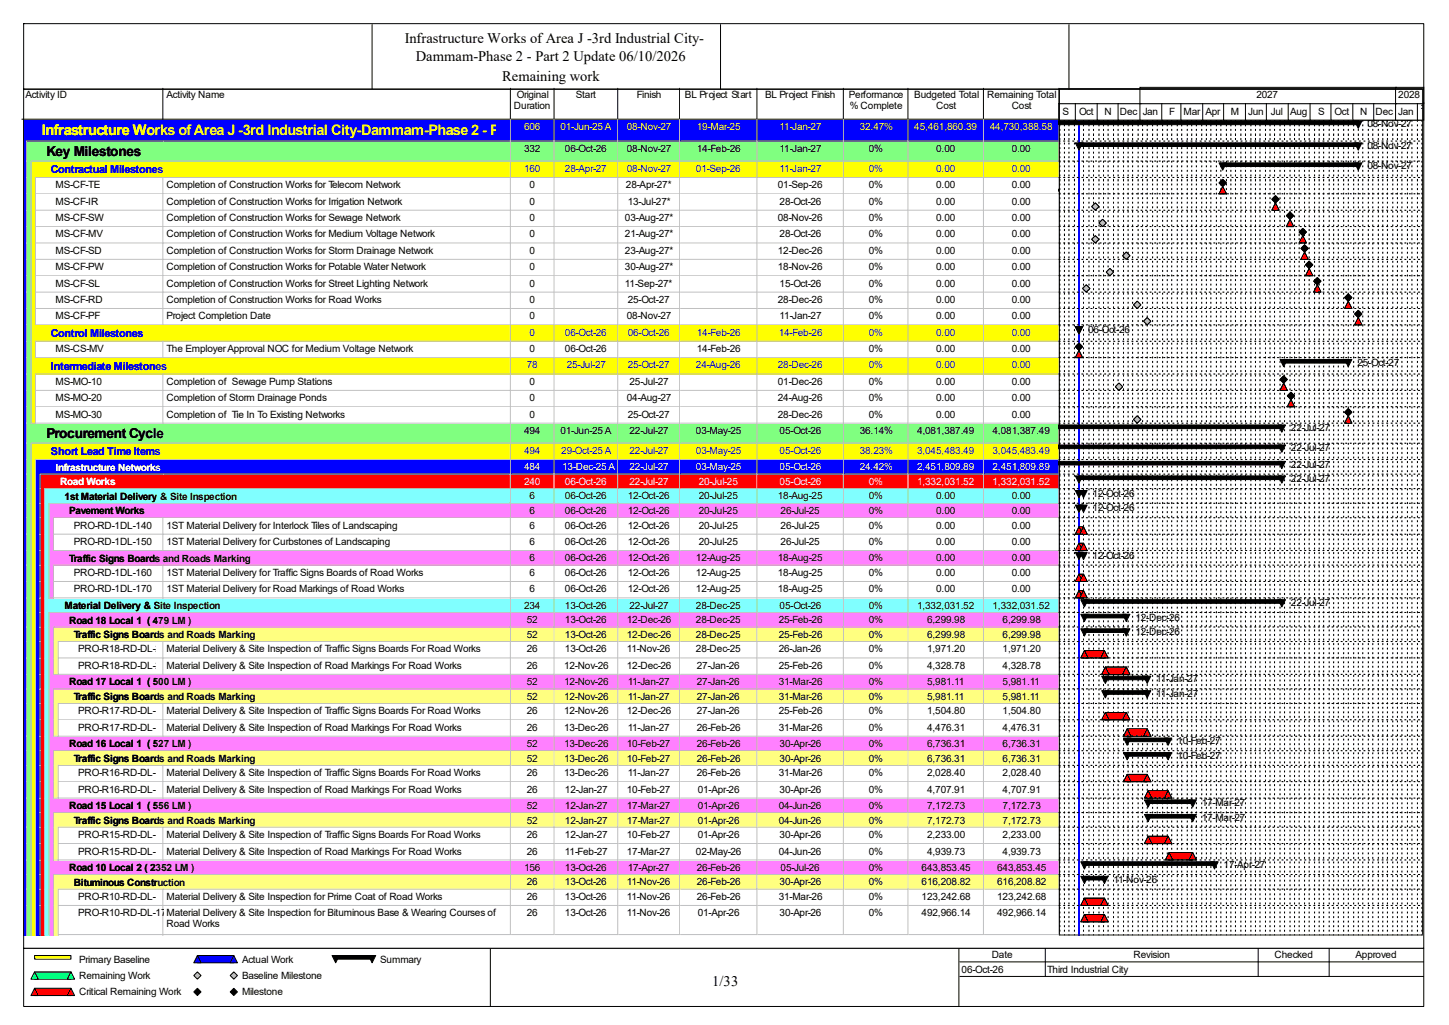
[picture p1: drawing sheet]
<svg xmlns="http://www.w3.org/2000/svg" width="420mm" height="297mm" viewBox="0 0 420 297" stroke-linecap="round" stroke-linejoin="round" font-family="sans-serif">
<defs><g id="words">
<g font-size="4.2">
<text x="117.3" y="12.4">Infrastructure Works of Area J -3rd Industrial City-</text>
<text x="120.5" y="17.7">Dammam-Phase 2 - Part 2 Update 06/10/2026</text>
<text x="145.5" y="23.5">Remaining work</text>
<text x="206.5" y="285.6">1/33</text>
</g>
<text font-size="4.2" fill="#ff0" x="12.1" y="39">Infrastructure Works of Area J -3rd Industrial City-Dammam-Phase 2 - Part 2 Update 06/10/2026</text>
<g font-size="4">
<text x="13.5" y="45.1">Key Milestones</text>
<text x="13.5" y="126.8">Procurement Cycle</text>
</g>
<g font-size="3.2" fill="#00f">
<text x="14.8" y="50.2">Contractual Milestones</text>
<text x="14.8" y="97.6">Control Milestones</text>
<text x="14.8" y="107.1">Intermediate Milestones</text>
<text x="14.8" y="131.9">Short Lead Time Items</text>
</g>
<g font-size="2.9">
<text x="7.4" y="28.4">Activity ID</text>
<text x="48.3" y="28.4">Activity Name</text>
<text x="149.8" y="28.4">Original</text>
<text x="166.9" y="28.4">Start</text>
<text x="184.6" y="28.4">Finish</text>
<text x="198.5" y="28.4">BL Project Start</text>
<text x="221.8" y="28.4">BL Project Finish</text>
<text x="246" y="28.4">Performance</text>
<text x="265" y="28.4">Budgeted Total</text>
<text x="286.1" y="28.4">Remaining Total</text>
<text x="364.2" y="28.4">2027</text>
<text x="405.3" y="28.4">2028</text>
<text x="149" y="31.6">Duration</text>
<text x="246.3" y="31.6">% Complete</text>
<text x="271.4" y="31.6">Cost</text>
<text x="293.2" y="31.6">Cost</text>
<text x="308" y="33.2">S</text>
<text x="312.8" y="33.2">Oct</text>
<text x="320.1" y="33.2">N</text>
<text x="324.6" y="33.2">Dec</text>
<text x="331.2" y="33.2">Jan</text>
<text x="338.8" y="33.2">F</text>
<text x="343.1" y="33.2">Mar</text>
<text x="349.4" y="33.2">Apr</text>
<text x="356.8" y="33.2">M</text>
<text x="361.8" y="33.2">Jun</text>
<text x="368.4" y="33.2">Jul</text>
<text x="373.9" y="33.2">Aug</text>
<text x="382.1" y="33.2">S</text>
<text x="386.8" y="33.2">Oct</text>
<text x="394.2" y="33.2">N</text>
<text x="398.7" y="33.2">Dec</text>
<text x="405.3" y="33.2">Jan</text>
<text x="410.8" y="32.4">F</text>
<text x="396.3" y="36.9">08-Nov-27</text>
<text x="151.9" y="44">332</text>
<text x="163.7" y="44">06-Oct-26</text>
<text x="181.7" y="44">08-Nov-27</text>
<text x="202" y="44">14-Feb-26</text>
<text x="226" y="44">11-Jan-27</text>
<text x="251.8" y="44">0%</text>
<text x="271.4" y="44">0.00</text>
<text x="293.2" y="44">0.00</text>
<text x="396.3" y="43.2">08-Nov-27</text>
<text x="396.3" y="49">08-Nov-27</text>
<text x="16.1" y="54.6">MS-CF-TE</text>
<text x="16.1" y="59.3">MS-CF-IR</text>
<text x="48.3" y="54.6">Completion of Construction Works for Telecom Network</text>
<text x="48.3" y="59.3">Completion of Construction Works for Irrigation Network</text>
<text x="153.5" y="54.6">0</text>
<text x="153.5" y="59.3">0</text>
<text x="181.4" y="54.6">28-Apr-27*</text>
<text x="181.9" y="59.3">13-Jul-27*</text>
<text x="225.5" y="54.6">01-Sep-26</text>
<text x="226" y="59.3">28-Oct-26</text>
<text x="251.8" y="54.6">0%</text>
<text x="251.8" y="59.3">0%</text>
<text x="271.4" y="54.6">0.00</text>
<text x="271.4" y="59.3">0.00</text>
<text x="293.2" y="54.6">0.00</text>
<text x="293.2" y="59.3">0.00</text>
<text x="16.1" y="64.1">MS-CF-SW</text>
<text x="48.3" y="64.1">Completion of Construction Works for Sewage Network</text>
<text x="153.5" y="64.1">0</text>
<text x="181.1" y="64.1">03-Aug-27*</text>
<text x="225.5" y="64.1">08-Nov-26</text>
<text x="251.8" y="64.1">0%</text>
<text x="271.4" y="64.1">0.00</text>
<text x="293.2" y="64.1">0.00</text>
<text x="16.1" y="68.8">MS-CF-MV</text>
<text x="48.3" y="68.8">Completion of Construction Works for Medium Voltage Network</text>
<text x="153.5" y="68.8">0</text>
<text x="181.1" y="68.8">21-Aug-27*</text>
<text x="226" y="68.8">28-Oct-26</text>
<text x="251.8" y="68.8">0%</text>
<text x="271.4" y="68.8">0.00</text>
<text x="293.2" y="68.8">0.00</text>
<text x="16.1" y="73.6">MS-CF-SD</text>
<text x="48.3" y="73.6">Completion of Construction Works for Storm Drainage Network</text>
<text x="153.5" y="73.6">0</text>
<text x="181.1" y="73.6">23-Aug-27*</text>
<text x="225.5" y="73.6">12-Dec-26</text>
<text x="251.8" y="73.6">0%</text>
<text x="271.4" y="73.6">0.00</text>
<text x="293.2" y="73.6">0.00</text>
<text x="16.1" y="78.3">MS-CF-PW</text>
<text x="16.1" y="83.1">MS-CF-SL</text>
<text x="48.3" y="78.3">Completion of Construction Works for Potable Water Network</text>
<text x="48.3" y="83.1">Completion of Construction Works for Street Lighting Network</text>
<text x="153.5" y="78.3">0</text>
<text x="153.5" y="83.1">0</text>
<text x="181.1" y="78.3">30-Aug-27*</text>
<text x="181.1" y="83.1">11-Sep-27*</text>
<text x="225.5" y="78.3">18-Nov-26</text>
<text x="226" y="83.1">15-Oct-26</text>
<text x="251.8" y="78.3">0%</text>
<text x="251.8" y="83.1">0%</text>
<text x="271.4" y="78.3">0.00</text>
<text x="271.4" y="83.1">0.00</text>
<text x="293.2" y="78.3">0.00</text>
<text x="293.2" y="83.1">0.00</text>
<text x="16.1" y="87.8">MS-CF-RD</text>
<text x="48.3" y="87.8">Completion of Construction Works for Road Works</text>
<text x="153.5" y="87.8">0</text>
<text x="181.9" y="87.8">25-Oct-27</text>
<text x="225.5" y="87.8">28-Dec-26</text>
<text x="251.8" y="87.8">0%</text>
<text x="271.4" y="87.8">0.00</text>
<text x="293.2" y="87.8">0.00</text>
<text x="16.1" y="92.5">MS-CF-PF</text>
<text x="48.3" y="92.5">Project Completion Date</text>
<text x="153.5" y="92.5">0</text>
<text x="181.7" y="92.5">08-Nov-27</text>
<text x="226" y="92.5">11-Jan-27</text>
<text x="251.8" y="92.5">0%</text>
<text x="271.4" y="92.5">0.00</text>
<text x="293.2" y="92.5">0.00</text>
<text x="315.4" y="96.5">06-Oct-26</text>
<text x="16.1" y="102">MS-CS-MV</text>
<text x="48.3" y="102">The Employer Approval NOC for Medium Voltage Network</text>
<text x="153.5" y="102">0</text>
<text x="163.7" y="102">06-Oct-26</text>
<text x="202" y="102">14-Feb-26</text>
<text x="251.8" y="102">0%</text>
<text x="271.4" y="102">0.00</text>
<text x="293.2" y="102">0.00</text>
<text x="393.4" y="106">25-Oct-27</text>
<text x="16.1" y="111.5">MS-MO-10</text>
<text x="48.3" y="111.5">Completion of Sewage Pump Stations</text>
<text x="153.5" y="111.5">0</text>
<text x="182.5" y="111.5">25-Jul-27</text>
<text x="225.5" y="111.5">01-Dec-26</text>
<text x="251.8" y="111.5">0%</text>
<text x="271.4" y="111.5">0.00</text>
<text x="293.2" y="111.5">0.00</text>
<text x="16.1" y="116.3">MS-MO-20</text>
<text x="48.3" y="116.3">Completion of Storm Drainage Ponds</text>
<text x="153.5" y="116.3">0</text>
<text x="181.7" y="116.3">04-Aug-27</text>
<text x="225.5" y="116.3">24-Aug-26</text>
<text x="251.8" y="116.3">0%</text>
<text x="271.4" y="116.3">0.00</text>
<text x="293.2" y="116.3">0.00</text>
<text x="16.1" y="121">MS-MO-30</text>
<text x="48.3" y="121">Completion of Tie In To Existing Networks</text>
<text x="151.9" y="125.8">494</text>
<text x="153.5" y="121">0</text>
<text x="162.4" y="125.8">01-Jun-25 A</text>
<text x="181.9" y="121">25-Oct-27</text>
<text x="182.5" y="125.8">22-Jul-27</text>
<text x="201.7" y="125.8">03-May-25</text>
<text x="225.5" y="121">28-Dec-26</text>
<text x="226" y="125.8">05-Oct-26</text>
<text x="249.2" y="125.8">36.14%</text>
<text x="251.8" y="121">0%</text>
<text x="265.8" y="125.8">4,081,387.49</text>
<text x="271.4" y="121">0.00</text>
<text x="287.7" y="125.8">4,081,387.49</text>
<text x="293.2" y="121">0.00</text>
<text x="374.2" y="125">22-Jul-27</text>
<text x="374.2" y="130.8">22-Jul-27</text>
<text x="374.2" y="135.5">22-Jul-27</text>
<text x="316.7" y="144">12-Oct-26</text>
<text x="374.2" y="139.7">22-Jul-27</text>
<text x="18.7" y="144.8">1st Material Delivery &amp; Site Inspection</text>
<text x="20" y="149.1">Pavement Works</text>
<text x="153.5" y="144.7">6</text>
<text x="153.5" y="149">6</text>
<text x="163.7" y="144.7">06-Oct-26</text>
<text x="163.7" y="149">06-Oct-26</text>
<text x="181.9" y="144.7">12-Oct-26</text>
<text x="181.9" y="149">12-Oct-26</text>
<text x="202.5" y="144.7">20-Jul-25</text>
<text x="202.5" y="149">20-Jul-25</text>
<text x="225.5" y="144.7">18-Aug-25</text>
<text x="226.2" y="149">26-Jul-25</text>
<text x="251.8" y="144.7">0%</text>
<text x="251.8" y="149">0%</text>
<text x="271.4" y="144.7">0.00</text>
<text x="271.4" y="149">0.00</text>
<text x="293.2" y="144.7">0.00</text>
<text x="293.2" y="149">0.00</text>
<text x="316.7" y="148.2">12-Oct-26</text>
<text x="21.4" y="153.2">PRO-RD-1DL-140</text>
<text x="48.3" y="153.2">1ST Material Delivery for Interlock Tiles of Landscaping</text>
<text x="153.5" y="153.2">6</text>
<text x="163.7" y="153.2">06-Oct-26</text>
<text x="181.9" y="153.2">12-Oct-26</text>
<text x="202.5" y="153.2">20-Jul-25</text>
<text x="226.2" y="153.2">26-Jul-25</text>
<text x="251.8" y="153.2">0%</text>
<text x="271.4" y="153.2">0.00</text>
<text x="293.2" y="153.2">0.00</text>
<text x="21.4" y="157.9">PRO-RD-1DL-150</text>
<text x="48.3" y="157.9">1ST Material Delivery for Curbstones of Landscaping</text>
<text x="153.5" y="157.9">6</text>
<text x="163.7" y="157.9">06-Oct-26</text>
<text x="181.9" y="157.9">12-Oct-26</text>
<text x="202.5" y="157.9">20-Jul-25</text>
<text x="226.2" y="157.9">26-Jul-25</text>
<text x="251.8" y="157.9">0%</text>
<text x="271.4" y="157.9">0.00</text>
<text x="293.2" y="157.9">0.00</text>
<text x="316.7" y="161.9">12-Oct-26</text>
<text x="20" y="162.8">Traffic Signs Boards and Roads Marking</text>
<text x="21.4" y="166.9">PRO-RD-1DL-160</text>
<text x="48.3" y="166.9">1ST Material Delivery for Traffic Signs Boards of Road Works</text>
<text x="153.5" y="162.7">6</text>
<text x="153.5" y="166.9">6</text>
<text x="163.7" y="162.7">06-Oct-26</text>
<text x="163.7" y="166.9">06-Oct-26</text>
<text x="181.9" y="162.7">12-Oct-26</text>
<text x="181.9" y="166.9">12-Oct-26</text>
<text x="201.7" y="162.7">12-Aug-25</text>
<text x="201.7" y="166.9">12-Aug-25</text>
<text x="225.5" y="162.7">18-Aug-25</text>
<text x="225.5" y="166.9">18-Aug-25</text>
<text x="251.8" y="162.7">0%</text>
<text x="251.8" y="166.9">0%</text>
<text x="271.4" y="162.7">0.00</text>
<text x="271.4" y="166.9">0.00</text>
<text x="293.2" y="162.7">0.00</text>
<text x="293.2" y="166.9">0.00</text>
<text x="21.4" y="171.7">PRO-RD-1DL-170</text>
<text x="48.3" y="171.7">1ST Material Delivery for Road Markings of Road Works</text>
<text x="153.5" y="171.7">6</text>
<text x="163.7" y="171.7">06-Oct-26</text>
<text x="181.9" y="171.7">12-Oct-26</text>
<text x="201.7" y="171.7">12-Aug-25</text>
<text x="225.5" y="171.7">18-Aug-25</text>
<text x="251.8" y="171.7">0%</text>
<text x="271.4" y="171.7">0.00</text>
<text x="293.2" y="171.7">0.00</text>
<text x="18.7" y="176.5">Material Delivery &amp; Site Inspection</text>
<text x="151.9" y="176.4">234</text>
<text x="163.7" y="176.4">13-Oct-26</text>
<text x="182.5" y="176.4">22-Jul-27</text>
<text x="201.7" y="176.4">28-Dec-25</text>
<text x="226" y="176.4">05-Oct-26</text>
<text x="251.8" y="176.4">0%</text>
<text x="265.8" y="176.4">1,332,031.52</text>
<text x="287.7" y="176.4">1,332,031.52</text>
<text x="329.1" y="179.8">12-Dec-26</text>
<text x="374.2" y="175.6">22-Jul-27</text>
<text x="20" y="180.7">Road 18 Local 1 ( 479 LM )</text>
<text x="21.4" y="184.9">Traffic Signs Boards and Roads Marking</text>
<text x="152.7" y="180.6">52</text>
<text x="152.7" y="184.8">52</text>
<text x="163.7" y="180.6">13-Oct-26</text>
<text x="163.7" y="184.8">13-Oct-26</text>
<text x="181.7" y="180.6">12-Dec-26</text>
<text x="181.7" y="184.8">12-Dec-26</text>
<text x="201.7" y="180.6">28-Dec-25</text>
<text x="201.7" y="184.8">28-Dec-25</text>
<text x="225.7" y="180.6">25-Feb-26</text>
<text x="225.7" y="184.8">25-Feb-26</text>
<text x="251.8" y="180.6">0%</text>
<text x="251.8" y="184.8">0%</text>
<text x="268.7" y="180.6">6,299.98</text>
<text x="268.7" y="184.8">6,299.98</text>
<text x="290.6" y="180.6">6,299.98</text>
<text x="290.6" y="184.8">6,299.98</text>
<text x="329.1" y="184.1">12-Dec-26</text>
<text x="22.7" y="189.1">PRO-R18-RD-DL-200</text>
<text x="48.3" y="189.1">Material Delivery &amp; Site Inspection of Traffic Signs Boards For Road Works</text>
<text x="152.7" y="189.1">26</text>
<text x="163.7" y="189.1">13-Oct-26</text>
<text x="181.7" y="189.1">11-Nov-26</text>
<text x="201.7" y="189.1">28-Dec-25</text>
<text x="225.7" y="189.1">26-Jan-26</text>
<text x="251.8" y="189.1">0%</text>
<text x="268.7" y="189.1">1,971.20</text>
<text x="290.6" y="189.1">1,971.20</text>
<text x="22.7" y="193.8">PRO-R18-RD-DL-210</text>
<text x="48.3" y="193.8">Material Delivery &amp; Site Inspection of Road Markings For Road Works</text>
<text x="152.7" y="193.8">26</text>
<text x="163.5" y="193.8">12-Nov-26</text>
<text x="181.7" y="193.8">12-Dec-26</text>
<text x="202" y="193.8">27-Jan-26</text>
<text x="225.7" y="193.8">25-Feb-26</text>
<text x="251.8" y="193.8">0%</text>
<text x="268.7" y="193.8">4,328.78</text>
<text x="290.6" y="193.8">4,328.78</text>
<text x="335.2" y="197.7">11-Jan-27</text>
<text x="20" y="198.6">Road 17 Local 1 ( 500 LM )</text>
<text x="21.4" y="202.9">Traffic Signs Boards and Roads Marking</text>
<text x="152.7" y="198.5">52</text>
<text x="152.7" y="202.8">52</text>
<text x="163.5" y="198.5">12-Nov-26</text>
<text x="163.5" y="202.8">12-Nov-26</text>
<text x="181.9" y="198.5">11-Jan-27</text>
<text x="181.9" y="202.8">11-Jan-27</text>
<text x="202" y="198.5">27-Jan-26</text>
<text x="202" y="202.8">27-Jan-26</text>
<text x="225.7" y="198.5">31-Mar-26</text>
<text x="225.7" y="202.8">31-Mar-26</text>
<text x="251.8" y="198.5">0%</text>
<text x="251.8" y="202.8">0%</text>
<text x="268.7" y="198.5">5,981.11</text>
<text x="268.7" y="202.8">5,981.11</text>
<text x="290.6" y="198.5">5,981.11</text>
<text x="290.6" y="202.8">5,981.11</text>
<text x="335.2" y="202">11-Jan-27</text>
<text x="22.7" y="207">PRO-R17-RD-DL-140</text>
<text x="48.3" y="207">Material Delivery &amp; Site Inspection of Traffic Signs Boards For Road Works</text>
<text x="152.7" y="207">26</text>
<text x="163.5" y="207">12-Nov-26</text>
<text x="181.7" y="207">12-Dec-26</text>
<text x="202" y="207">27-Jan-26</text>
<text x="225.7" y="207">25-Feb-26</text>
<text x="251.8" y="207">0%</text>
<text x="268.7" y="207">1,504.80</text>
<text x="290.6" y="207">1,504.80</text>
<text x="22.7" y="211.8">PRO-R17-RD-DL-150</text>
<text x="48.3" y="211.8">Material Delivery &amp; Site Inspection of Road Markings For Road Works</text>
<text x="152.7" y="211.8">26</text>
<text x="163.5" y="211.8">13-Dec-26</text>
<text x="181.9" y="211.8">11-Jan-27</text>
<text x="202" y="211.8">26-Feb-26</text>
<text x="225.7" y="211.8">31-Mar-26</text>
<text x="251.8" y="211.8">0%</text>
<text x="268.7" y="211.8">4,476.31</text>
<text x="290.6" y="211.8">4,476.31</text>
<text x="341.2" y="215.7">10-Feb-27</text>
<text x="20" y="216.6">Road 16 Local 1 ( 527 LM )</text>
<text x="21.4" y="220.8">Traffic Signs Boards and Roads Marking</text>
<text x="152.7" y="216.5">52</text>
<text x="152.7" y="220.7">52</text>
<text x="163.5" y="216.5">13-Dec-26</text>
<text x="163.5" y="220.7">13-Dec-26</text>
<text x="181.7" y="216.5">10-Feb-27</text>
<text x="181.7" y="220.7">10-Feb-27</text>
<text x="202" y="216.5">26-Feb-26</text>
<text x="202" y="220.7">26-Feb-26</text>
<text x="226" y="216.5">30-Apr-26</text>
<text x="226" y="220.7">30-Apr-26</text>
<text x="251.8" y="216.5">0%</text>
<text x="251.8" y="220.7">0%</text>
<text x="268.7" y="216.5">6,736.31</text>
<text x="268.7" y="220.7">6,736.31</text>
<text x="290.6" y="216.5">6,736.31</text>
<text x="290.6" y="220.7">6,736.31</text>
<text x="341.2" y="219.9">10-Feb-27</text>
<text x="22.7" y="224.9">PRO-R16-RD-DL-140</text>
<text x="48.3" y="224.9">Material Delivery &amp; Site Inspection of Traffic Signs Boards For Road Works</text>
<text x="152.7" y="224.9">26</text>
<text x="163.5" y="224.9">13-Dec-26</text>
<text x="181.9" y="224.9">11-Jan-27</text>
<text x="202" y="224.9">26-Feb-26</text>
<text x="225.7" y="224.9">31-Mar-26</text>
<text x="251.8" y="224.9">0%</text>
<text x="268.7" y="224.9">2,028.40</text>
<text x="290.6" y="224.9">2,028.40</text>
<text x="22.7" y="229.7">PRO-R16-RD-DL-150</text>
<text x="48.3" y="229.7">Material Delivery &amp; Site Inspection of Road Markings For Road Works</text>
<text x="152.7" y="229.7">26</text>
<text x="163.7" y="229.7">12-Jan-27</text>
<text x="181.7" y="229.7">10-Feb-27</text>
<text x="202.3" y="229.7">01-Apr-26</text>
<text x="226" y="229.7">30-Apr-26</text>
<text x="251.8" y="229.7">0%</text>
<text x="268.7" y="229.7">4,707.91</text>
<text x="290.6" y="229.7">4,707.91</text>
<text x="348.3" y="233.6">17-Mar-27</text>
<text x="20" y="234.5">Road 15 Local 1 ( 556 LM )</text>
<text x="21.4" y="238.7">Traffic Signs Boards and Roads Marking</text>
<text x="152.7" y="234.4">52</text>
<text x="152.7" y="238.6">52</text>
<text x="163.7" y="234.4">12-Jan-27</text>
<text x="163.7" y="238.6">12-Jan-27</text>
<text x="181.7" y="234.4">17-Mar-27</text>
<text x="181.7" y="238.6">17-Mar-27</text>
<text x="202.3" y="234.4">01-Apr-26</text>
<text x="202.3" y="238.6">01-Apr-26</text>
<text x="225.7" y="234.4">04-Jun-26</text>
<text x="225.7" y="238.6">04-Jun-26</text>
<text x="251.8" y="234.4">0%</text>
<text x="251.8" y="238.6">0%</text>
<text x="268.7" y="234.4">7,172.73</text>
<text x="268.7" y="238.6">7,172.73</text>
<text x="290.6" y="234.4">7,172.73</text>
<text x="290.6" y="238.6">7,172.73</text>
<text x="348.3" y="237.8">17-Mar-27</text>
<text x="22.7" y="242.9">PRO-R15-RD-DL-140</text>
<text x="48.3" y="242.9">Material Delivery &amp; Site Inspection of Traffic Signs Boards For Road Works</text>
<text x="152.7" y="242.9">26</text>
<text x="163.7" y="242.9">12-Jan-27</text>
<text x="181.7" y="242.9">10-Feb-27</text>
<text x="202.3" y="242.9">01-Apr-26</text>
<text x="226" y="242.9">30-Apr-26</text>
<text x="251.8" y="242.9">0%</text>
<text x="268.7" y="242.9">2,233.00</text>
<text x="290.6" y="242.9">2,233.00</text>
<text x="22.7" y="247.6">PRO-R15-RD-DL-150</text>
<text x="48.3" y="247.6">Material Delivery &amp; Site Inspection of Road Markings For Road Works</text>
<text x="152.7" y="247.6">26</text>
<text x="163.7" y="247.6">11-Feb-27</text>
<text x="181.7" y="247.6">17-Mar-27</text>
<text x="201.7" y="247.6">02-May-26</text>
<text x="225.7" y="247.6">04-Jun-26</text>
<text x="251.8" y="247.6">0%</text>
<text x="268.7" y="247.6">4,939.73</text>
<text x="290.6" y="247.6">4,939.73</text>
<text x="354.7" y="251.5">17-Apr-27</text>
<text x="20" y="252.4">Road 10 Local 2 ( 2352 LM )</text>
<text x="21.4" y="256.6">Bituminous Construction</text>
<text x="151.9" y="252.3">156</text>
<text x="152.7" y="256.5">26</text>
<text x="163.7" y="252.3">13-Oct-26</text>
<text x="163.7" y="256.5">13-Oct-26</text>
<text x="181.7" y="256.5">11-Nov-26</text>
<text x="181.9" y="252.3">17-Apr-27</text>
<text x="202" y="252.3">26-Feb-26</text>
<text x="202" y="256.5">26-Feb-26</text>
<text x="226" y="256.5">30-Apr-26</text>
<text x="226.2" y="252.3">05-Jul-26</text>
<text x="251.8" y="252.3">0%</text>
<text x="251.8" y="256.5">0%</text>
<text x="267.1" y="252.3">643,853.45</text>
<text x="267.1" y="256.5">616,208.82</text>
<text x="289" y="252.3">643,853.45</text>
<text x="289" y="256.5">616,208.82</text>
<text x="322.7" y="255.8">11-Nov-26</text>
<text x="22.7" y="260.8">PRO-R10-RD-DL-160</text>
<text x="48.3" y="260.8">Material Delivery &amp; Site Inspection for Prime Coat of Road Works</text>
<text x="152.7" y="260.8">26</text>
<text x="163.7" y="260.8">13-Oct-26</text>
<text x="181.7" y="260.8">11-Nov-26</text>
<text x="202" y="260.8">26-Feb-26</text>
<text x="225.7" y="260.8">31-Mar-26</text>
<text x="251.8" y="260.8">0%</text>
<text x="267.1" y="260.8">123,242.68</text>
<text x="289" y="260.8">123,242.68</text>
<text x="22.7" y="265.5">PRO-R10-RD-DL-170</text>
<text x="48.3" y="265.5">Material Delivery &amp; Site Inspection for Bituminous Base &amp; Wearing Courses of</text>
<text x="48.3" y="268.7">Road Works</text>
<text x="152.7" y="265.5">26</text>
<text x="163.7" y="265.5">13-Oct-26</text>
<text x="181.7" y="265.5">11-Nov-26</text>
<text x="202.3" y="265.5">01-Apr-26</text>
<text x="226" y="265.5">30-Apr-26</text>
<text x="251.8" y="265.5">0%</text>
<text x="267.1" y="265.5">492,966.14</text>
<text x="289" y="265.5">492,966.14</text>
<text x="22.9" y="279">Primary Baseline</text>
<text x="70.1" y="279">Actual Work</text>
<text x="110.2" y="279">Summary</text>
<text x="278.7" y="281.9">06-Oct-26</text>
<text x="287.4" y="277.7">Date</text>
<text x="303.5" y="281.9">Third Industrial City</text>
<text x="328.5" y="277.7">Revision</text>
<text x="369.4" y="277.7">Checked</text>
<text x="392.9" y="277.7">Approved</text>
<text x="22.9" y="283.7">Remaining Work</text>
<text x="70.1" y="283.7">Baseline Milestone</text>
<text x="22.9" y="288.5">Critical Remaining Work</text>
<text x="70.1" y="288.5">Milestone</text>
</g>
<g font-size="2.9" fill="#ff0">
<text x="151.9" y="37.7">606</text>
<text x="162.4" y="37.7">01-Jun-25 A</text>
<text x="181.7" y="37.7">08-Nov-27</text>
<text x="202" y="37.7">19-Mar-25</text>
<text x="226" y="37.7">11-Jan-27</text>
<text x="249.2" y="37.7">32.47%</text>
<text x="265" y="37.7">45,461,860.39</text>
<text x="286.9" y="37.7">44,730,388.58</text>
</g>
<g font-size="2.9" fill="#00f">
<text x="151.9" y="49.8">160</text>
<text x="163.7" y="49.8">28-Apr-27</text>
<text x="181.7" y="49.8">08-Nov-27</text>
<text x="201.7" y="49.8">01-Sep-26</text>
<text x="226" y="49.8">11-Jan-27</text>
<text x="251.8" y="49.8">0%</text>
<text x="271.4" y="49.8">0.00</text>
<text x="293.2" y="49.8">0.00</text>
<text x="153.5" y="97.3">0</text>
<text x="163.7" y="97.3">06-Oct-26</text>
<text x="181.9" y="97.3">06-Oct-26</text>
<text x="202" y="97.3">14-Feb-26</text>
<text x="225.7" y="97.3">14-Feb-26</text>
<text x="251.8" y="97.3">0%</text>
<text x="271.4" y="97.3">0.00</text>
<text x="293.2" y="97.3">0.00</text>
<text x="152.7" y="106.8">78</text>
<text x="164.3" y="106.8">25-Jul-27</text>
<text x="181.9" y="106.8">25-Oct-27</text>
<text x="201.7" y="106.8">24-Aug-26</text>
<text x="225.5" y="106.8">28-Dec-26</text>
<text x="251.8" y="106.8">0%</text>
<text x="271.4" y="106.8">0.00</text>
<text x="293.2" y="106.8">0.00</text>
<text x="151.9" y="131.6">494</text>
<text x="162.7" y="131.6">29-Oct-25 A</text>
<text x="182.5" y="131.6">22-Jul-27</text>
<text x="201.7" y="131.6">03-May-25</text>
<text x="226" y="131.6">05-Oct-26</text>
<text x="249.2" y="131.6">38.23%</text>
<text x="265.8" y="131.6">3,045,483.49</text>
<text x="287.7" y="131.6">3,045,483.49</text>
</g>
<g font-size="2.9" fill="#fff">
<text x="16.1" y="136.4">Infrastructure Networks</text>
<text x="151.9" y="136.3">484</text>
<text x="162.9" y="136.3">13-Dec-25 A</text>
<text x="182.5" y="136.3">22-Jul-27</text>
<text x="201.7" y="136.3">03-May-25</text>
<text x="226" y="136.3">05-Oct-26</text>
<text x="249.2" y="136.3">24.42%</text>
<text x="265.8" y="136.3">2,451,809.89</text>
<text x="287.7" y="136.3">2,451,809.89</text>
<text x="17.4" y="140.6">Road Works</text>
<text x="151.9" y="140.5">240</text>
<text x="163.7" y="140.5">06-Oct-26</text>
<text x="182.5" y="140.5">22-Jul-27</text>
<text x="202.5" y="140.5">20-Jul-25</text>
<text x="226" y="140.5">05-Oct-26</text>
<text x="251.8" y="140.5">0%</text>
<text x="265.8" y="140.5">1,332,031.52</text>
<text x="287.7" y="140.5">1,332,031.52</text>
</g>
</g></defs>
<path d="M47.2 25.6v8.9h-40.9" fill="none" stroke="#000" stroke-width=".29"/>
<path d="M47.5 25.6h100.7v9.2h-100.7z" fill="#fff"/>
<path d="M147.9 25.6v8.9h-100.7" fill="none" stroke="#000" stroke-width=".29"/>
<path d="M148.2 25.6h12.7v9.2h-12.7z" fill="#fff"/>
<path d="M160.6 25.6v8.9h-12.7" fill="none" stroke="#000" stroke-width=".29"/>
<path d="M160.9 25.6h18.4v9.2h-18.4z" fill="#fff"/>
<path d="M179 25.6v8.9h-18.4" fill="none" stroke="#000" stroke-width=".29"/>
<path d="M179.3 25.6h17.9v9.2h-17.9z" fill="#fff"/>
<path d="M197 25.6v8.9h-18" fill="none" stroke="#000" stroke-width=".29"/>
<path d="M197.2 25.6h22.5v9.2h-22.5z" fill="#fff"/>
<path d="M219.4 25.6v8.9h-22.4" fill="none" stroke="#000" stroke-width=".29"/>
<path d="M219.7 25.6h25v9.2h-25z" fill="#fff"/>
<path d="M244.4 25.6v8.9h-25" fill="none" stroke="#000" stroke-width=".29"/>
<path d="M244.7 25.6h18.7v9.2h-18.7z" fill="#fff"/>
<path d="M263.2 25.6v8.9h-18.8" fill="none" stroke="#000" stroke-width=".29"/>
<path d="M263.4 25.6h21.9v9.2h-21.9z" fill="#fff"/>
<path d="M285 25.6v8.9h-21.8" fill="none" stroke="#000" stroke-width=".29"/>
<path d="M285.3 25.6h21.9v9.2h-21.9z" fill="#fff"/>
<path d="M306.9 25.6v8.9h-21.9" fill="none" stroke="#000" stroke-width=".29"/>
<path d="M6.6 34.8h40.9v6.3h-40.9z" fill="#00f"/>
<path d="M7.6 40.9h39.9" fill="none" stroke="#c0c0c0" stroke-width=".29"/>
<path d="M47.5 34.8h100.7v6.3h-100.7z" fill="#00f"/>
<path d="M147.9 34.5v6.4h-100.4" fill="none" stroke="#c0c0c0" stroke-width=".29"/>
<path d="M148.2 34.8h12.7v6.3h-12.7z" fill="#00f"/>
<path d="M160.6 34.5v6.4h-12.4" fill="none" stroke="#c0c0c0" stroke-width=".29"/>
<path d="M160.9 34.8h18.4v6.3h-18.4z" fill="#00f"/>
<path d="M179 34.5v6.4h-18.1" fill="none" stroke="#c0c0c0" stroke-width=".29"/>
<path d="M179.3 34.8h17.9v6.3h-17.9z" fill="#00f"/>
<path d="M197 34.5v6.4h-17.7" fill="none" stroke="#c0c0c0" stroke-width=".29"/>
<path d="M197.2 34.8h22.5v6.3h-22.5z" fill="#00f"/>
<path d="M219.4 34.5v6.4h-22.2" fill="none" stroke="#c0c0c0" stroke-width=".29"/>
<path d="M219.7 34.8h25v6.3h-25z" fill="#00f"/>
<path d="M244.4 34.5v6.4h-24.7" fill="none" stroke="#c0c0c0" stroke-width=".29"/>
<path d="M244.7 34.8h18.7v6.3h-18.7z" fill="#00f"/>
<path d="M263.2 34.5v6.4h-18.5" fill="none" stroke="#c0c0c0" stroke-width=".29"/>
<path d="M263.4 34.8h21.9v6.3h-21.9z" fill="#00f"/>
<path d="M285 34.5v6.4h-21.6" fill="none" stroke="#c0c0c0" stroke-width=".29"/>
<path d="M285.3 34.8h21.9v6.3h-21.9z" fill="#00f"/>
<path d="M306.9 34.5v6.4h-21.6" fill="none" stroke="#c0c0c0" stroke-width=".29"/>
<path d="M6.6 41.1h1.3v5.8h-1.3z" fill="#00f"/>
<path d="M7.6 40.9v6" fill="none" stroke="#c0c0c0" stroke-width=".29"/>
<path d="M7.9 41.1h39.6v5.8h-39.6z" fill="#80ff80"/>
<path d="M9 46.7h38.5" fill="none" stroke="#c0c0c0" stroke-width=".29"/>
<path d="M47.5 41.1h100.7v5.8h-100.7z" fill="#80ff80"/>
<path d="M147.9 40.9v5.8h-100.4" fill="none" stroke="#c0c0c0" stroke-width=".29"/>
<path d="M148.2 41.1h12.7v5.8h-12.7z" fill="#80ff80"/>
<path d="M160.6 40.9v5.8h-12.4" fill="none" stroke="#c0c0c0" stroke-width=".29"/>
<path d="M160.9 41.1h18.4v5.8h-18.4z" fill="#80ff80"/>
<path d="M179 40.9v5.8h-18.1" fill="none" stroke="#c0c0c0" stroke-width=".29"/>
<path d="M179.3 41.1h17.9v5.8h-17.9z" fill="#80ff80"/>
<path d="M197 40.9v5.8h-17.7" fill="none" stroke="#c0c0c0" stroke-width=".29"/>
<path d="M197.2 41.1h22.5v5.8h-22.5z" fill="#80ff80"/>
<path d="M219.4 40.9v5.8h-22.2" fill="none" stroke="#c0c0c0" stroke-width=".29"/>
<path d="M219.7 41.1h25v5.8h-25z" fill="#80ff80"/>
<path d="M244.4 40.9v5.8h-24.7" fill="none" stroke="#c0c0c0" stroke-width=".29"/>
<path d="M244.7 41.1h18.7v5.8h-18.7z" fill="#80ff80"/>
<path d="M263.2 40.9v5.8h-18.5" fill="none" stroke="#c0c0c0" stroke-width=".29"/>
<path d="M263.4 41.1h21.9v5.8h-21.9z" fill="#80ff80"/>
<path d="M285 40.9v5.8h-21.6" fill="none" stroke="#c0c0c0" stroke-width=".29"/>
<path d="M285.3 41.1h21.9v5.8h-21.9z" fill="#80ff80"/>
<path d="M306.9 40.9v5.8h-21.6" fill="none" stroke="#c0c0c0" stroke-width=".29"/>
<path d="M6.6 46.9h1.3v4.8h-1.3z" fill="#00f"/>
<path d="M7.6 46.7v5" fill="none" stroke="#c0c0c0" stroke-width=".29"/>
<path d="M7.9 46.9h1.3v4.8h-1.3z" fill="#80ff80"/>
<path d="M9 46.7v5" fill="none" stroke="#c0c0c0" stroke-width=".29"/>
<path d="M9.2 46.9h38.3v4.8h-38.3z" fill="#ff0"/>
<path d="M10.3 51.4h37.2" fill="none" stroke="#c0c0c0" stroke-width=".29"/>
<path d="M47.5 46.9h100.7v4.8h-100.7z" fill="#ff0"/>
<path d="M147.9 46.7v4.7h-100.4" fill="none" stroke="#c0c0c0" stroke-width=".29"/>
<path d="M148.2 46.9h12.7v4.8h-12.7z" fill="#ff0"/>
<path d="M160.6 46.7v4.7h-12.4" fill="none" stroke="#c0c0c0" stroke-width=".29"/>
<path d="M160.9 46.9h18.4v4.8h-18.4z" fill="#ff0"/>
<path d="M179 46.7v4.7h-18.1" fill="none" stroke="#c0c0c0" stroke-width=".29"/>
<path d="M179.3 46.9h17.9v4.8h-17.9z" fill="#ff0"/>
<path d="M197 46.7v4.7h-17.7" fill="none" stroke="#c0c0c0" stroke-width=".29"/>
<path d="M197.2 46.9h22.5v4.8h-22.5z" fill="#ff0"/>
<path d="M219.4 46.7v4.7h-22.2" fill="none" stroke="#c0c0c0" stroke-width=".29"/>
<path d="M219.7 46.9h25v4.8h-25z" fill="#ff0"/>
<path d="M244.4 46.7v4.7h-24.7" fill="none" stroke="#c0c0c0" stroke-width=".29"/>
<path d="M244.7 46.9h18.7v4.8h-18.7z" fill="#ff0"/>
<path d="M263.2 46.7v4.7h-18.5" fill="none" stroke="#c0c0c0" stroke-width=".29"/>
<path d="M263.4 46.9h21.9v4.8h-21.9z" fill="#ff0"/>
<path d="M285 46.7v4.7h-21.6" fill="none" stroke="#c0c0c0" stroke-width=".29"/>
<path d="M285.3 46.9h21.9v4.8h-21.9z" fill="#ff0"/>
<path d="M306.9 46.7v4.7h-21.6" fill="none" stroke="#c0c0c0" stroke-width=".29"/>
<path d="M6.6 51.7h1.3v4.7h-1.3z" fill="#00f"/>
<path d="M7.6 51.4v5" fill="none" stroke="#c0c0c0" stroke-width=".29"/>
<path d="M7.9 51.7h1.3v4.7h-1.3z" fill="#80ff80"/>
<path d="M9 51.4v5" fill="none" stroke="#c0c0c0" stroke-width=".29"/>
<path d="M9.2 51.7h1.3v4.7h-1.3z" fill="#ff0"/>
<path d="M10.3 51.4v5" fill="none" stroke="#c0c0c0" stroke-width=".29"/>
<path d="M10.5 51.7h37v4.7h-37z" fill="#fff"/>
<path d="M10.3 56.2h37.2M47.2 51.4v5" fill="none" stroke="#c0c0c0" stroke-width=".29"/>
<path d="M47.5 51.7h100.7v4.7h-100.7z" fill="#fff"/>
<path d="M147.9 51.4v4.8h-100.4" fill="none" stroke="#c0c0c0" stroke-width=".29"/>
<path d="M148.2 51.7h12.7v4.7h-12.7z" fill="#fff"/>
<path d="M160.6 51.4v4.8h-12.4" fill="none" stroke="#c0c0c0" stroke-width=".29"/>
<path d="M160.9 51.7h18.4v4.7h-18.4z" fill="#fff"/>
<path d="M179 51.4v4.8h-18.1" fill="none" stroke="#c0c0c0" stroke-width=".29"/>
<path d="M179.3 51.7h17.9v4.7h-17.9z" fill="#fff"/>
<path d="M197 51.4v4.8h-17.7" fill="none" stroke="#c0c0c0" stroke-width=".29"/>
<path d="M197.2 51.7h22.5v4.7h-22.5z" fill="#fff"/>
<path d="M219.4 51.4v4.8h-22.2" fill="none" stroke="#c0c0c0" stroke-width=".29"/>
<path d="M219.7 51.7h25v4.7h-25z" fill="#fff"/>
<path d="M244.4 51.4v4.8h-24.7" fill="none" stroke="#c0c0c0" stroke-width=".29"/>
<path d="M244.7 51.7h18.7v4.7h-18.7z" fill="#fff"/>
<path d="M263.2 51.4v4.8h-18.5" fill="none" stroke="#c0c0c0" stroke-width=".29"/>
<path d="M263.4 51.7h21.9v4.7h-21.9z" fill="#fff"/>
<path d="M285 51.4v4.8h-21.6" fill="none" stroke="#c0c0c0" stroke-width=".29"/>
<path d="M285.3 51.7h21.9v4.7h-21.9z" fill="#fff"/>
<path d="M306.9 51.4v4.8h-21.6" fill="none" stroke="#c0c0c0" stroke-width=".29"/>
<path d="M6.6 56.4h1.3v4.8h-1.3z" fill="#00f"/>
<path d="M7.6 56.2v5" fill="none" stroke="#c0c0c0" stroke-width=".29"/>
<path d="M7.9 56.4h1.3v4.8h-1.3z" fill="#80ff80"/>
<path d="M9 56.2v5" fill="none" stroke="#c0c0c0" stroke-width=".29"/>
<path d="M9.2 56.4h1.3v4.8h-1.3z" fill="#ff0"/>
<path d="M10.3 56.2v5" fill="none" stroke="#c0c0c0" stroke-width=".29"/>
<path d="M10.5 56.4h37v4.8h-37z" fill="#fff"/>
<path d="M47.2 56.2v5M10.3 60.9h37.2" fill="none" stroke="#c0c0c0" stroke-width=".29"/>
<path d="M47.5 56.4h100.7v4.8h-100.7z" fill="#fff"/>
<path d="M147.9 56.2v4.7h-100.4" fill="none" stroke="#c0c0c0" stroke-width=".29"/>
<path d="M148.2 56.4h12.7v4.8h-12.7z" fill="#fff"/>
<path d="M160.6 56.2v4.7h-12.4" fill="none" stroke="#c0c0c0" stroke-width=".29"/>
<path d="M160.9 56.4h18.4v4.8h-18.4z" fill="#fff"/>
<path d="M179 56.2v4.7h-18.1" fill="none" stroke="#c0c0c0" stroke-width=".29"/>
<path d="M179.3 56.4h17.9v4.8h-17.9z" fill="#fff"/>
<path d="M197 56.2v4.7h-17.7" fill="none" stroke="#c0c0c0" stroke-width=".29"/>
<path d="M197.2 56.4h22.5v4.8h-22.5z" fill="#fff"/>
<path d="M219.4 56.2v4.7h-22.2" fill="none" stroke="#c0c0c0" stroke-width=".29"/>
<path d="M219.7 56.4h25v4.8h-25z" fill="#fff"/>
<path d="M244.4 56.2v4.7h-24.7" fill="none" stroke="#c0c0c0" stroke-width=".29"/>
<path d="M244.7 56.4h18.7v4.8h-18.7z" fill="#fff"/>
<path d="M263.2 56.2v4.7h-18.5" fill="none" stroke="#c0c0c0" stroke-width=".29"/>
<path d="M263.4 56.4h21.9v4.8h-21.9z" fill="#fff"/>
<path d="M285 56.2v4.7h-21.6" fill="none" stroke="#c0c0c0" stroke-width=".29"/>
<path d="M285.3 56.4h21.9v4.8h-21.9z" fill="#fff"/>
<path d="M306.9 56.2v4.7h-21.6" fill="none" stroke="#c0c0c0" stroke-width=".29"/>
<path d="M6.6 61.2h1.3v4.7h-1.3z" fill="#00f"/>
<path d="M7.6 60.9v5" fill="none" stroke="#c0c0c0" stroke-width=".29"/>
<path d="M7.9 61.2h1.3v4.7h-1.3z" fill="#80ff80"/>
<path d="M9 60.9v5" fill="none" stroke="#c0c0c0" stroke-width=".29"/>
<path d="M9.2 61.2h1.3v4.7h-1.3z" fill="#ff0"/>
<path d="M10.3 60.9v5" fill="none" stroke="#c0c0c0" stroke-width=".29"/>
<path d="M10.5 61.2h37v4.7h-37z" fill="#fff"/>
<path d="M10.3 65.7h37.2M47.2 60.9v5" fill="none" stroke="#c0c0c0" stroke-width=".29"/>
<path d="M47.5 61.2h100.7v4.7h-100.7z" fill="#fff"/>
<path d="M147.9 60.9v4.8h-100.4" fill="none" stroke="#c0c0c0" stroke-width=".29"/>
<path d="M148.2 61.2h12.7v4.7h-12.7z" fill="#fff"/>
<path d="M160.6 60.9v4.8h-12.4" fill="none" stroke="#c0c0c0" stroke-width=".29"/>
<path d="M160.9 61.2h18.4v4.7h-18.4z" fill="#fff"/>
<path d="M179 60.9v4.8h-18.1" fill="none" stroke="#c0c0c0" stroke-width=".29"/>
<path d="M179.3 61.2h17.9v4.7h-17.9z" fill="#fff"/>
<path d="M197 60.9v4.8h-17.7" fill="none" stroke="#c0c0c0" stroke-width=".29"/>
<path d="M197.2 61.2h22.5v4.7h-22.5z" fill="#fff"/>
<path d="M219.4 60.9v4.8h-22.2" fill="none" stroke="#c0c0c0" stroke-width=".29"/>
<path d="M219.7 61.2h25v4.7h-25z" fill="#fff"/>
<path d="M244.4 60.9v4.8h-24.7" fill="none" stroke="#c0c0c0" stroke-width=".29"/>
<path d="M244.7 61.2h18.7v4.7h-18.7z" fill="#fff"/>
<path d="M263.2 60.9v4.8h-18.5" fill="none" stroke="#c0c0c0" stroke-width=".29"/>
<path d="M263.4 61.2h21.9v4.7h-21.9z" fill="#fff"/>
<path d="M285 60.9v4.8h-21.6" fill="none" stroke="#c0c0c0" stroke-width=".29"/>
<path d="M285.3 61.2h21.9v4.7h-21.9z" fill="#fff"/>
<path d="M306.9 60.9v4.8h-21.6" fill="none" stroke="#c0c0c0" stroke-width=".29"/>
<path d="M6.6 65.9h1.3v4.8h-1.3z" fill="#00f"/>
<path d="M7.6 65.7v5" fill="none" stroke="#c0c0c0" stroke-width=".29"/>
<path d="M7.9 65.9h1.3v4.8h-1.3z" fill="#80ff80"/>
<path d="M9 65.7v5" fill="none" stroke="#c0c0c0" stroke-width=".29"/>
<path d="M9.2 65.9h1.3v4.8h-1.3z" fill="#ff0"/>
<path d="M10.3 65.7v5" fill="none" stroke="#c0c0c0" stroke-width=".29"/>
<path d="M10.5 65.9h37v4.8h-37z" fill="#fff"/>
<path d="M10.3 70.4h37.2M47.2 65.7v5" fill="none" stroke="#c0c0c0" stroke-width=".29"/>
<path d="M47.5 65.9h100.7v4.8h-100.7z" fill="#fff"/>
<path d="M147.9 65.7v4.7h-100.4" fill="none" stroke="#c0c0c0" stroke-width=".29"/>
<path d="M148.2 65.9h12.7v4.8h-12.7z" fill="#fff"/>
<path d="M160.6 65.7v4.7h-12.4" fill="none" stroke="#c0c0c0" stroke-width=".29"/>
<path d="M160.9 65.9h18.4v4.8h-18.4z" fill="#fff"/>
<path d="M179 65.7v4.7h-18.1" fill="none" stroke="#c0c0c0" stroke-width=".29"/>
<path d="M179.3 65.9h17.9v4.8h-17.9z" fill="#fff"/>
<path d="M197 65.7v4.7h-17.7" fill="none" stroke="#c0c0c0" stroke-width=".29"/>
<path d="M197.2 65.9h22.5v4.8h-22.5z" fill="#fff"/>
<path d="M219.4 65.7v4.7h-22.2" fill="none" stroke="#c0c0c0" stroke-width=".29"/>
<path d="M219.7 65.9h25v4.8h-25z" fill="#fff"/>
<path d="M244.4 65.7v4.7h-24.7" fill="none" stroke="#c0c0c0" stroke-width=".29"/>
<path d="M244.7 65.9h18.7v4.8h-18.7z" fill="#fff"/>
<path d="M263.2 65.7v4.7h-18.5" fill="none" stroke="#c0c0c0" stroke-width=".29"/>
<path d="M263.4 65.9h21.9v4.8h-21.9z" fill="#fff"/>
<path d="M285 65.7v4.7h-21.6" fill="none" stroke="#c0c0c0" stroke-width=".29"/>
<path d="M285.3 65.9h21.9v4.8h-21.9z" fill="#fff"/>
<path d="M306.9 65.7v4.7h-21.6" fill="none" stroke="#c0c0c0" stroke-width=".29"/>
<path d="M6.6 70.7h1.3v4.7h-1.3z" fill="#00f"/>
<path d="M7.6 70.4v5" fill="none" stroke="#c0c0c0" stroke-width=".29"/>
<path d="M7.9 70.7h1.3v4.7h-1.3z" fill="#80ff80"/>
<path d="M9 70.4v5" fill="none" stroke="#c0c0c0" stroke-width=".29"/>
<path d="M9.2 70.7h1.3v4.7h-1.3z" fill="#ff0"/>
<path d="M10.3 70.4v5" fill="none" stroke="#c0c0c0" stroke-width=".29"/>
<path d="M10.5 70.7h37v4.7h-37z" fill="#fff"/>
<path d="M10.3 75.2h37.2M47.2 70.4v5" fill="none" stroke="#c0c0c0" stroke-width=".29"/>
<path d="M47.5 70.7h100.7v4.7h-100.7z" fill="#fff"/>
<path d="M147.9 70.4v4.8h-100.4" fill="none" stroke="#c0c0c0" stroke-width=".29"/>
<path d="M148.2 70.7h12.7v4.7h-12.7z" fill="#fff"/>
<path d="M160.6 70.4v4.8h-12.4" fill="none" stroke="#c0c0c0" stroke-width=".29"/>
<path d="M160.9 70.7h18.4v4.7h-18.4z" fill="#fff"/>
<path d="M179 70.4v4.8h-18.1" fill="none" stroke="#c0c0c0" stroke-width=".29"/>
<path d="M179.3 70.7h17.9v4.7h-17.9z" fill="#fff"/>
<path d="M197 70.4v4.8h-17.7" fill="none" stroke="#c0c0c0" stroke-width=".29"/>
<path d="M197.2 70.7h22.5v4.7h-22.5z" fill="#fff"/>
<path d="M219.4 70.4v4.8h-22.2" fill="none" stroke="#c0c0c0" stroke-width=".29"/>
<path d="M219.7 70.7h25v4.7h-25z" fill="#fff"/>
<path d="M244.4 70.4v4.8h-24.7" fill="none" stroke="#c0c0c0" stroke-width=".29"/>
<path d="M244.7 70.7h18.7v4.7h-18.7z" fill="#fff"/>
<path d="M263.2 70.4v4.8h-18.5" fill="none" stroke="#c0c0c0" stroke-width=".29"/>
<path d="M263.4 70.7h21.9v4.7h-21.9z" fill="#fff"/>
<path d="M285 70.4v4.8h-21.6" fill="none" stroke="#c0c0c0" stroke-width=".29"/>
<path d="M285.3 70.7h21.9v4.7h-21.9z" fill="#fff"/>
<path d="M306.9 70.4v4.8h-21.6" fill="none" stroke="#c0c0c0" stroke-width=".29"/>
<path d="M6.6 75.4h1.3v4.8h-1.3z" fill="#00f"/>
<path d="M7.6 75.2v5" fill="none" stroke="#c0c0c0" stroke-width=".29"/>
<path d="M7.9 75.4h1.3v4.8h-1.3z" fill="#80ff80"/>
<path d="M9 75.2v5" fill="none" stroke="#c0c0c0" stroke-width=".29"/>
<path d="M9.2 75.4h1.3v4.8h-1.3z" fill="#ff0"/>
<path d="M10.3 75.2v5" fill="none" stroke="#c0c0c0" stroke-width=".29"/>
<path d="M10.5 75.4h37v4.8h-37z" fill="#fff"/>
<path d="M10.3 79.9h37.2M47.2 75.2v5" fill="none" stroke="#c0c0c0" stroke-width=".29"/>
<path d="M47.5 75.4h100.7v4.8h-100.7z" fill="#fff"/>
<path d="M147.9 75.2v4.7h-100.4" fill="none" stroke="#c0c0c0" stroke-width=".29"/>
<path d="M148.2 75.4h12.7v4.8h-12.7z" fill="#fff"/>
<path d="M160.6 75.2v4.7h-12.4" fill="none" stroke="#c0c0c0" stroke-width=".29"/>
<path d="M160.9 75.4h18.4v4.8h-18.4z" fill="#fff"/>
<path d="M179 75.2v4.7h-18.1" fill="none" stroke="#c0c0c0" stroke-width=".29"/>
<path d="M179.3 75.4h17.9v4.8h-17.9z" fill="#fff"/>
<path d="M197 75.2v4.7h-17.7" fill="none" stroke="#c0c0c0" stroke-width=".29"/>
<path d="M197.2 75.4h22.5v4.8h-22.5z" fill="#fff"/>
<path d="M219.4 75.2v4.7h-22.2" fill="none" stroke="#c0c0c0" stroke-width=".29"/>
<path d="M219.7 75.4h25v4.8h-25z" fill="#fff"/>
<path d="M244.4 75.2v4.7h-24.7" fill="none" stroke="#c0c0c0" stroke-width=".29"/>
<path d="M244.7 75.4h18.7v4.8h-18.7z" fill="#fff"/>
<path d="M263.2 75.2v4.7h-18.5" fill="none" stroke="#c0c0c0" stroke-width=".29"/>
<path d="M263.4 75.4h21.9v4.8h-21.9z" fill="#fff"/>
<path d="M285 75.2v4.7h-21.6" fill="none" stroke="#c0c0c0" stroke-width=".29"/>
<path d="M285.3 75.4h21.9v4.8h-21.9z" fill="#fff"/>
<path d="M306.9 75.2v4.7h-21.6" fill="none" stroke="#c0c0c0" stroke-width=".29"/>
<path d="M6.6 80.2h1.3v4.7h-1.3z" fill="#00f"/>
<path d="M7.6 79.9v5" fill="none" stroke="#c0c0c0" stroke-width=".29"/>
<path d="M7.9 80.2h1.3v4.7h-1.3z" fill="#80ff80"/>
<path d="M9 79.9v5" fill="none" stroke="#c0c0c0" stroke-width=".29"/>
<path d="M9.2 80.2h1.3v4.7h-1.3z" fill="#ff0"/>
<path d="M10.3 79.9v5" fill="none" stroke="#c0c0c0" stroke-width=".29"/>
<path d="M10.5 80.2h37v4.7h-37z" fill="#fff"/>
<path d="M47.2 79.9v5M10.3 84.6h37.2" fill="none" stroke="#c0c0c0" stroke-width=".29"/>
<path d="M47.5 80.2h100.7v4.7h-100.7z" fill="#fff"/>
<path d="M147.9 79.9v4.7h-100.4" fill="none" stroke="#c0c0c0" stroke-width=".29"/>
<path d="M148.2 80.2h12.7v4.7h-12.7z" fill="#fff"/>
<path d="M160.6 79.9v4.7h-12.4" fill="none" stroke="#c0c0c0" stroke-width=".29"/>
<path d="M160.9 80.2h18.4v4.7h-18.4z" fill="#fff"/>
<path d="M179 79.9v4.7h-18.1" fill="none" stroke="#c0c0c0" stroke-width=".29"/>
<path d="M179.3 80.2h17.9v4.7h-17.9z" fill="#fff"/>
<path d="M197 79.9v4.7h-17.7" fill="none" stroke="#c0c0c0" stroke-width=".29"/>
<path d="M197.2 80.2h22.5v4.7h-22.5z" fill="#fff"/>
<path d="M219.4 79.9v4.7h-22.2" fill="none" stroke="#c0c0c0" stroke-width=".29"/>
<path d="M219.7 80.2h25v4.7h-25z" fill="#fff"/>
<path d="M244.4 79.9v4.7h-24.7" fill="none" stroke="#c0c0c0" stroke-width=".29"/>
<path d="M244.7 80.2h18.7v4.7h-18.7z" fill="#fff"/>
<path d="M263.2 79.9v4.7h-18.5" fill="none" stroke="#c0c0c0" stroke-width=".29"/>
<path d="M263.4 80.2h21.9v4.7h-21.9z" fill="#fff"/>
<path d="M285 79.9v4.7h-21.6" fill="none" stroke="#c0c0c0" stroke-width=".29"/>
<path d="M285.3 80.2h21.9v4.7h-21.9z" fill="#fff"/>
<path d="M306.9 79.9v4.7h-21.6" fill="none" stroke="#c0c0c0" stroke-width=".29"/>
<path d="M6.6 84.9h1.3v4.8h-1.3z" fill="#00f"/>
<path d="M7.6 84.6v5.1" fill="none" stroke="#c0c0c0" stroke-width=".29"/>
<path d="M7.9 84.9h1.3v4.8h-1.3z" fill="#80ff80"/>
<path d="M9 84.6v5.1" fill="none" stroke="#c0c0c0" stroke-width=".29"/>
<path d="M9.2 84.9h1.3v4.8h-1.3z" fill="#ff0"/>
<path d="M10.3 84.6v5.1" fill="none" stroke="#c0c0c0" stroke-width=".29"/>
<path d="M10.5 84.9h37v4.8h-37z" fill="#fff"/>
<path d="M10.3 89.4h37.2M47.2 84.6v5.1" fill="none" stroke="#c0c0c0" stroke-width=".29"/>
<path d="M47.5 84.9h100.7v4.8h-100.7z" fill="#fff"/>
<path d="M147.9 84.6v4.8h-100.4" fill="none" stroke="#c0c0c0" stroke-width=".29"/>
<path d="M148.2 84.9h12.7v4.8h-12.7z" fill="#fff"/>
<path d="M160.6 84.6v4.8h-12.4" fill="none" stroke="#c0c0c0" stroke-width=".29"/>
<path d="M160.9 84.9h18.4v4.8h-18.4z" fill="#fff"/>
<path d="M179 84.6v4.8h-18.1" fill="none" stroke="#c0c0c0" stroke-width=".29"/>
<path d="M179.3 84.9h17.9v4.8h-17.9z" fill="#fff"/>
<path d="M197 84.6v4.8h-17.7" fill="none" stroke="#c0c0c0" stroke-width=".29"/>
<path d="M197.2 84.9h22.5v4.8h-22.5z" fill="#fff"/>
<path d="M219.4 84.6v4.8h-22.2" fill="none" stroke="#c0c0c0" stroke-width=".29"/>
<path d="M219.7 84.9h25v4.8h-25z" fill="#fff"/>
<path d="M244.4 84.6v4.8h-24.7" fill="none" stroke="#c0c0c0" stroke-width=".29"/>
<path d="M244.7 84.9h18.7v4.8h-18.7z" fill="#fff"/>
<path d="M263.2 84.6v4.8h-18.5" fill="none" stroke="#c0c0c0" stroke-width=".29"/>
<path d="M263.4 84.9h21.9v4.8h-21.9z" fill="#fff"/>
<path d="M285 84.6v4.8h-21.6" fill="none" stroke="#c0c0c0" stroke-width=".29"/>
<path d="M285.3 84.9h21.9v4.8h-21.9z" fill="#fff"/>
<path d="M306.9 84.6v4.8h-21.6" fill="none" stroke="#c0c0c0" stroke-width=".29"/>
<path d="M6.6 89.7h1.3v4.7h-1.3z" fill="#00f"/>
<path d="M7.6 89.4v5" fill="none" stroke="#c0c0c0" stroke-width=".29"/>
<path d="M7.9 89.7h1.3v4.7h-1.3z" fill="#80ff80"/>
<path d="M9 89.4v5" fill="none" stroke="#c0c0c0" stroke-width=".29"/>
<path d="M9.2 89.7h1.3v4.7h-1.3z" fill="#ff0"/>
<path d="M10.3 89.4v5" fill="none" stroke="#c0c0c0" stroke-width=".29"/>
<path d="M10.5 89.7h37v4.7h-37z" fill="#fff"/>
<path d="M10.3 94.1h37.2M47.2 89.4v5" fill="none" stroke="#c0c0c0" stroke-width=".29"/>
<path d="M47.5 89.7h100.7v4.7h-100.7z" fill="#fff"/>
<path d="M147.9 89.4v4.7h-100.4" fill="none" stroke="#c0c0c0" stroke-width=".29"/>
<path d="M148.2 89.7h12.7v4.7h-12.7z" fill="#fff"/>
<path d="M160.6 89.4v4.7h-12.4" fill="none" stroke="#c0c0c0" stroke-width=".29"/>
<path d="M160.9 89.7h18.4v4.7h-18.4z" fill="#fff"/>
<path d="M179 89.4v4.7h-18.1" fill="none" stroke="#c0c0c0" stroke-width=".29"/>
<path d="M179.3 89.7h17.9v4.7h-17.9z" fill="#fff"/>
<path d="M197 89.4v4.7h-17.7" fill="none" stroke="#c0c0c0" stroke-width=".29"/>
<path d="M197.2 89.7h22.5v4.7h-22.5z" fill="#fff"/>
<path d="M219.4 89.4v4.7h-22.2" fill="none" stroke="#c0c0c0" stroke-width=".29"/>
<path d="M219.7 89.7h25v4.7h-25z" fill="#fff"/>
<path d="M244.4 89.4v4.7h-24.7" fill="none" stroke="#c0c0c0" stroke-width=".29"/>
<path d="M244.7 89.7h18.7v4.7h-18.7z" fill="#fff"/>
<path d="M263.2 89.4v4.7h-18.5" fill="none" stroke="#c0c0c0" stroke-width=".29"/>
<path d="M263.4 89.7h21.9v4.7h-21.9z" fill="#fff"/>
<path d="M285 89.4v4.7h-21.6" fill="none" stroke="#c0c0c0" stroke-width=".29"/>
<path d="M285.3 89.7h21.9v4.7h-21.9z" fill="#fff"/>
<path d="M306.9 89.4v4.7h-21.6" fill="none" stroke="#c0c0c0" stroke-width=".29"/>
<path d="M6.6 94.4h1.3v4.7h-1.3z" fill="#00f"/>
<path d="M7.6 94.1v5" fill="none" stroke="#c0c0c0" stroke-width=".29"/>
<path d="M7.9 94.4h1.3v4.7h-1.3z" fill="#80ff80"/>
<path d="M9 94.1v5" fill="none" stroke="#c0c0c0" stroke-width=".29"/>
<path d="M9.2 94.4h38.3v4.7h-38.3z" fill="#ff0"/>
<path d="M10.3 98.9h37.2" fill="none" stroke="#c0c0c0" stroke-width=".29"/>
<path d="M47.5 94.4h100.7v4.7h-100.7z" fill="#ff0"/>
<path d="M147.9 94.1v4.8h-100.4" fill="none" stroke="#c0c0c0" stroke-width=".29"/>
<path d="M148.2 94.4h12.7v4.7h-12.7z" fill="#ff0"/>
<path d="M160.6 94.1v4.8h-12.4" fill="none" stroke="#c0c0c0" stroke-width=".29"/>
<path d="M160.9 94.4h18.4v4.7h-18.4z" fill="#ff0"/>
<path d="M179 94.1v4.8h-18.1" fill="none" stroke="#c0c0c0" stroke-width=".29"/>
<path d="M179.3 94.4h17.9v4.7h-17.9z" fill="#ff0"/>
<path d="M197 94.1v4.8h-17.7" fill="none" stroke="#c0c0c0" stroke-width=".29"/>
<path d="M197.2 94.4h22.5v4.7h-22.5z" fill="#ff0"/>
<path d="M219.4 94.1v4.8h-22.2" fill="none" stroke="#c0c0c0" stroke-width=".29"/>
<path d="M219.7 94.4h25v4.7h-25z" fill="#ff0"/>
<path d="M244.4 94.1v4.8h-24.7" fill="none" stroke="#c0c0c0" stroke-width=".29"/>
<path d="M244.7 94.4h18.7v4.7h-18.7z" fill="#ff0"/>
<path d="M263.2 94.1v4.8h-18.5" fill="none" stroke="#c0c0c0" stroke-width=".29"/>
<path d="M263.4 94.4h21.9v4.7h-21.9z" fill="#ff0"/>
<path d="M285 94.1v4.8h-21.6" fill="none" stroke="#c0c0c0" stroke-width=".29"/>
<path d="M285.3 94.4h21.9v4.7h-21.9z" fill="#ff0"/>
<path d="M306.9 94.1v4.8h-21.6" fill="none" stroke="#c0c0c0" stroke-width=".29"/>
<path d="M6.6 99.1h1.3v4.8h-1.3z" fill="#00f"/>
<path d="M7.6 98.9v5" fill="none" stroke="#c0c0c0" stroke-width=".29"/>
<path d="M7.9 99.1h1.3v4.8h-1.3z" fill="#80ff80"/>
<path d="M9 98.9v5" fill="none" stroke="#c0c0c0" stroke-width=".29"/>
<path d="M9.2 99.1h1.3v4.8h-1.3z" fill="#ff0"/>
<path d="M10.3 98.9v5" fill="none" stroke="#c0c0c0" stroke-width=".29"/>
<path d="M10.5 99.1h37v4.8h-37z" fill="#fff"/>
<path d="M47.2 98.9v5M10.3 103.6h37.2" fill="none" stroke="#c0c0c0" stroke-width=".29"/>
<path d="M47.5 99.1h100.7v4.8h-100.7z" fill="#fff"/>
<path d="M147.9 98.9v4.7h-100.4" fill="none" stroke="#c0c0c0" stroke-width=".29"/>
<path d="M148.2 99.1h12.7v4.8h-12.7z" fill="#fff"/>
<path d="M160.6 98.9v4.7h-12.4" fill="none" stroke="#c0c0c0" stroke-width=".29"/>
<path d="M160.9 99.1h18.4v4.8h-18.4z" fill="#fff"/>
<path d="M179 98.9v4.7h-18.1" fill="none" stroke="#c0c0c0" stroke-width=".29"/>
<path d="M179.3 99.1h17.9v4.8h-17.9z" fill="#fff"/>
<path d="M197 98.9v4.7h-17.7" fill="none" stroke="#c0c0c0" stroke-width=".29"/>
<path d="M197.2 99.1h22.5v4.8h-22.5z" fill="#fff"/>
<path d="M219.4 98.9v4.7h-22.2" fill="none" stroke="#c0c0c0" stroke-width=".29"/>
<path d="M219.7 99.1h25v4.8h-25z" fill="#fff"/>
<path d="M244.4 98.9v4.7h-24.7" fill="none" stroke="#c0c0c0" stroke-width=".29"/>
<path d="M244.7 99.1h18.7v4.8h-18.7z" fill="#fff"/>
<path d="M263.2 98.9v4.7h-18.5" fill="none" stroke="#c0c0c0" stroke-width=".29"/>
<path d="M263.4 99.1h21.9v4.8h-21.9z" fill="#fff"/>
<path d="M285 98.9v4.7h-21.6" fill="none" stroke="#c0c0c0" stroke-width=".29"/>
<path d="M285.3 99.1h21.9v4.8h-21.9z" fill="#fff"/>
<path d="M306.9 98.9v4.7h-21.6" fill="none" stroke="#c0c0c0" stroke-width=".29"/>
<path d="M6.6 103.9h1.3v4.7h-1.3z" fill="#00f"/>
<path d="M7.6 103.6v5" fill="none" stroke="#c0c0c0" stroke-width=".29"/>
<path d="M7.9 103.9h1.3v4.7h-1.3z" fill="#80ff80"/>
<path d="M9 103.6v5" fill="none" stroke="#c0c0c0" stroke-width=".29"/>
<path d="M9.2 103.9h38.3v4.7h-38.3z" fill="#ff0"/>
<path d="M10.3 108.4h37.2" fill="none" stroke="#c0c0c0" stroke-width=".29"/>
<path d="M47.5 103.9h100.7v4.7h-100.7z" fill="#ff0"/>
<path d="M147.9 103.6v4.8h-100.4" fill="none" stroke="#c0c0c0" stroke-width=".29"/>
<path d="M148.2 103.9h12.7v4.7h-12.7z" fill="#ff0"/>
<path d="M160.6 103.6v4.8h-12.4" fill="none" stroke="#c0c0c0" stroke-width=".29"/>
<path d="M160.9 103.9h18.4v4.7h-18.4z" fill="#ff0"/>
<path d="M179 103.6v4.8h-18.1" fill="none" stroke="#c0c0c0" stroke-width=".29"/>
<path d="M179.3 103.9h17.9v4.7h-17.9z" fill="#ff0"/>
<path d="M197 103.6v4.8h-17.7" fill="none" stroke="#c0c0c0" stroke-width=".29"/>
<path d="M197.2 103.9h22.5v4.7h-22.5z" fill="#ff0"/>
<path d="M219.4 103.6v4.8h-22.2" fill="none" stroke="#c0c0c0" stroke-width=".29"/>
<path d="M219.7 103.9h25v4.7h-25z" fill="#ff0"/>
<path d="M244.4 103.6v4.8h-24.7" fill="none" stroke="#c0c0c0" stroke-width=".29"/>
<path d="M244.7 103.9h18.7v4.7h-18.7z" fill="#ff0"/>
<path d="M263.2 103.6v4.8h-18.5" fill="none" stroke="#c0c0c0" stroke-width=".29"/>
<path d="M263.4 103.9h21.9v4.7h-21.9z" fill="#ff0"/>
<path d="M285 103.6v4.8h-21.6" fill="none" stroke="#c0c0c0" stroke-width=".29"/>
<path d="M285.3 103.9h21.9v4.7h-21.9z" fill="#ff0"/>
<path d="M306.9 103.6v4.8h-21.6" fill="none" stroke="#c0c0c0" stroke-width=".29"/>
<path d="M6.6 108.6h1.3v4.8h-1.3z" fill="#00f"/>
<path d="M7.6 108.4v5" fill="none" stroke="#c0c0c0" stroke-width=".29"/>
<path d="M7.9 108.6h1.3v4.8h-1.3z" fill="#80ff80"/>
<path d="M9 108.4v5" fill="none" stroke="#c0c0c0" stroke-width=".29"/>
<path d="M9.2 108.6h1.3v4.8h-1.3z" fill="#ff0"/>
<path d="M10.3 108.4v5" fill="none" stroke="#c0c0c0" stroke-width=".29"/>
<path d="M10.5 108.6h37v4.8h-37z" fill="#fff"/>
<path d="M10.3 113.1h37.2M47.2 108.4v5" fill="none" stroke="#c0c0c0" stroke-width=".29"/>
<path d="M47.5 108.6h100.7v4.8h-100.7z" fill="#fff"/>
<path d="M147.9 108.4v4.7h-100.4" fill="none" stroke="#c0c0c0" stroke-width=".29"/>
<path d="M148.2 108.6h12.7v4.8h-12.7z" fill="#fff"/>
<path d="M160.6 108.4v4.7h-12.4" fill="none" stroke="#c0c0c0" stroke-width=".29"/>
<path d="M160.9 108.6h18.4v4.8h-18.4z" fill="#fff"/>
<path d="M179 108.4v4.7h-18.1" fill="none" stroke="#c0c0c0" stroke-width=".29"/>
<path d="M179.3 108.6h17.9v4.8h-17.9z" fill="#fff"/>
<path d="M197 108.4v4.7h-17.7" fill="none" stroke="#c0c0c0" stroke-width=".29"/>
<path d="M197.2 108.6h22.5v4.8h-22.5z" fill="#fff"/>
<path d="M219.4 108.4v4.7h-22.2" fill="none" stroke="#c0c0c0" stroke-width=".29"/>
<path d="M219.7 108.6h25v4.8h-25z" fill="#fff"/>
<path d="M244.4 108.4v4.7h-24.7" fill="none" stroke="#c0c0c0" stroke-width=".29"/>
<path d="M244.7 108.6h18.7v4.8h-18.7z" fill="#fff"/>
<path d="M263.2 108.4v4.7h-18.5" fill="none" stroke="#c0c0c0" stroke-width=".29"/>
<path d="M263.4 108.6h21.9v4.8h-21.9z" fill="#fff"/>
<path d="M285 108.4v4.7h-21.6" fill="none" stroke="#c0c0c0" stroke-width=".29"/>
<path d="M285.3 108.6h21.9v4.8h-21.9z" fill="#fff"/>
<path d="M306.9 108.4v4.7h-21.6" fill="none" stroke="#c0c0c0" stroke-width=".29"/>
<path d="M6.6 113.4h1.3v4.8h-1.3z" fill="#00f"/>
<path d="M7.6 113.1v5" fill="none" stroke="#c0c0c0" stroke-width=".29"/>
<path d="M7.9 113.4h1.3v4.8h-1.3z" fill="#80ff80"/>
<path d="M9 113.1v5" fill="none" stroke="#c0c0c0" stroke-width=".29"/>
<path d="M9.2 113.4h1.3v4.8h-1.3z" fill="#ff0"/>
<path d="M10.3 113.1v5" fill="none" stroke="#c0c0c0" stroke-width=".29"/>
<path d="M10.5 113.4h37v4.8h-37z" fill="#fff"/>
<path d="M10.3 117.9h37.2M47.2 113.1v5" fill="none" stroke="#c0c0c0" stroke-width=".29"/>
<path d="M47.5 113.4h100.7v4.8h-100.7z" fill="#fff"/>
<path d="M147.9 113.1v4.8h-100.4" fill="none" stroke="#c0c0c0" stroke-width=".29"/>
<path d="M148.2 113.4h12.7v4.8h-12.7z" fill="#fff"/>
<path d="M160.6 113.1v4.8h-12.4" fill="none" stroke="#c0c0c0" stroke-width=".29"/>
<path d="M160.9 113.4h18.4v4.8h-18.4z" fill="#fff"/>
<path d="M179 113.1v4.8h-18.1" fill="none" stroke="#c0c0c0" stroke-width=".29"/>
<path d="M179.3 113.4h17.9v4.8h-17.9z" fill="#fff"/>
<path d="M197 113.1v4.8h-17.7" fill="none" stroke="#c0c0c0" stroke-width=".29"/>
<path d="M197.2 113.4h22.5v4.8h-22.5z" fill="#fff"/>
<path d="M219.4 113.1v4.8h-22.2" fill="none" stroke="#c0c0c0" stroke-width=".29"/>
<path d="M219.7 113.4h25v4.8h-25z" fill="#fff"/>
<path d="M244.4 113.1v4.8h-24.7" fill="none" stroke="#c0c0c0" stroke-width=".29"/>
<path d="M244.7 113.4h18.7v4.8h-18.7z" fill="#fff"/>
<path d="M263.2 113.1v4.8h-18.5" fill="none" stroke="#c0c0c0" stroke-width=".29"/>
<path d="M263.4 113.4h21.9v4.8h-21.9z" fill="#fff"/>
<path d="M285 113.1v4.8h-21.6" fill="none" stroke="#c0c0c0" stroke-width=".29"/>
<path d="M285.3 113.4h21.9v4.8h-21.9z" fill="#fff"/>
<path d="M306.9 113.1v4.8h-21.6" fill="none" stroke="#c0c0c0" stroke-width=".29"/>
<path d="M6.6 118.2h1.3v4.7h-1.3z" fill="#00f"/>
<path d="M7.6 117.9v5" fill="none" stroke="#c0c0c0" stroke-width=".29"/>
<path d="M7.9 118.2h1.3v4.7h-1.3z" fill="#80ff80"/>
<path d="M9 117.9v5" fill="none" stroke="#c0c0c0" stroke-width=".29"/>
<path d="M9.2 118.2h1.3v4.7h-1.3z" fill="#ff0"/>
<path d="M10.3 117.9v5M9 122.6h1.5" fill="none" stroke="#c0c0c0" stroke-width=".29"/>
<path d="M10.5 118.2h37v4.7h-37z" fill="#fff"/>
<path d="M47.2 117.9v5M10.3 122.6h37.2" fill="none" stroke="#c0c0c0" stroke-width=".29"/>
<path d="M47.5 118.2h100.7v4.7h-100.7z" fill="#fff"/>
<path d="M147.9 117.9v4.7h-100.4" fill="none" stroke="#c0c0c0" stroke-width=".29"/>
<path d="M148.2 118.2h12.7v4.7h-12.7z" fill="#fff"/>
<path d="M160.6 117.9v4.7h-12.4" fill="none" stroke="#c0c0c0" stroke-width=".29"/>
<path d="M160.9 118.2h18.4v4.7h-18.4z" fill="#fff"/>
<path d="M179 117.9v4.7h-18.1" fill="none" stroke="#c0c0c0" stroke-width=".29"/>
<path d="M179.3 118.2h17.9v4.7h-17.9z" fill="#fff"/>
<path d="M197 117.9v4.7h-17.7" fill="none" stroke="#c0c0c0" stroke-width=".29"/>
<path d="M197.2 118.2h22.5v4.7h-22.5z" fill="#fff"/>
<path d="M219.4 117.9v4.7h-22.2" fill="none" stroke="#c0c0c0" stroke-width=".29"/>
<path d="M219.7 118.2h25v4.7h-25z" fill="#fff"/>
<path d="M244.4 117.9v4.7h-24.7" fill="none" stroke="#c0c0c0" stroke-width=".29"/>
<path d="M244.7 118.2h18.7v4.7h-18.7z" fill="#fff"/>
<path d="M263.2 117.9v4.7h-18.5" fill="none" stroke="#c0c0c0" stroke-width=".29"/>
<path d="M263.4 118.2h21.9v4.7h-21.9z" fill="#fff"/>
<path d="M285 117.9v4.7h-21.6" fill="none" stroke="#c0c0c0" stroke-width=".29"/>
<path d="M285.3 118.2h21.9v4.7h-21.9z" fill="#fff"/>
<path d="M306.9 117.9v4.7h-21.6" fill="none" stroke="#c0c0c0" stroke-width=".29"/>
<path d="M6.6 122.9h1.3v5.8h-1.3z" fill="#00f"/>
<path d="M7.6 122.6v6.1" fill="none" stroke="#c0c0c0" stroke-width=".29"/>
<path d="M7.9 122.9h39.6v5.8h-39.6z" fill="#80ff80"/>
<path d="M9 128.4h38.5" fill="none" stroke="#c0c0c0" stroke-width=".29"/>
<path d="M47.5 122.9h100.7v5.8h-100.7z" fill="#80ff80"/>
<path d="M147.9 122.6v5.8h-100.4" fill="none" stroke="#c0c0c0" stroke-width=".29"/>
<path d="M148.2 122.9h12.7v5.8h-12.7z" fill="#80ff80"/>
<path d="M160.6 122.6v5.8h-12.4" fill="none" stroke="#c0c0c0" stroke-width=".29"/>
<path d="M160.9 122.9h18.4v5.8h-18.4z" fill="#80ff80"/>
<path d="M179 122.6v5.8h-18.1" fill="none" stroke="#c0c0c0" stroke-width=".29"/>
<path d="M179.3 122.9h17.9v5.8h-17.9z" fill="#80ff80"/>
<path d="M197 122.6v5.8h-17.7" fill="none" stroke="#c0c0c0" stroke-width=".29"/>
<path d="M197.2 122.9h22.5v5.8h-22.5z" fill="#80ff80"/>
<path d="M219.4 122.6v5.8h-22.2" fill="none" stroke="#c0c0c0" stroke-width=".29"/>
<path d="M219.7 122.9h25v5.8h-25z" fill="#80ff80"/>
<path d="M244.4 122.6v5.8h-24.7" fill="none" stroke="#c0c0c0" stroke-width=".29"/>
<path d="M244.7 122.9h18.7v5.8h-18.7z" fill="#80ff80"/>
<path d="M263.2 122.6v5.8h-18.5" fill="none" stroke="#c0c0c0" stroke-width=".29"/>
<path d="M263.4 122.9h21.9v5.8h-21.9z" fill="#80ff80"/>
<path d="M285 122.6v5.8h-21.6" fill="none" stroke="#c0c0c0" stroke-width=".29"/>
<path d="M285.3 122.9h21.9v5.8h-21.9z" fill="#80ff80"/>
<path d="M306.9 122.6v5.8h-21.6" fill="none" stroke="#c0c0c0" stroke-width=".29"/>
<path d="M6.6 128.7h1.3v4.7h-1.3z" fill="#00f"/>
<path d="M7.6 128.4v5" fill="none" stroke="#c0c0c0" stroke-width=".29"/>
<path d="M7.9 128.7h1.3v4.7h-1.3z" fill="#80ff80"/>
<path d="M9 128.4v5" fill="none" stroke="#c0c0c0" stroke-width=".29"/>
<path d="M9.2 128.7h38.3v4.7h-38.3z" fill="#ff0"/>
<path d="M10.3 133.2h37.2" fill="none" stroke="#c0c0c0" stroke-width=".29"/>
<path d="M47.5 128.7h100.7v4.7h-100.7z" fill="#ff0"/>
<path d="M147.9 128.4v4.8h-100.4" fill="none" stroke="#c0c0c0" stroke-width=".29"/>
<path d="M148.2 128.7h12.7v4.7h-12.7z" fill="#ff0"/>
<path d="M160.6 128.4v4.8h-12.4" fill="none" stroke="#c0c0c0" stroke-width=".29"/>
<path d="M160.9 128.7h18.4v4.7h-18.4z" fill="#ff0"/>
<path d="M179 128.4v4.8h-18.1" fill="none" stroke="#c0c0c0" stroke-width=".29"/>
<path d="M179.3 128.7h17.9v4.7h-17.9z" fill="#ff0"/>
<path d="M197 128.4v4.8h-17.7" fill="none" stroke="#c0c0c0" stroke-width=".29"/>
<path d="M197.2 128.7h22.5v4.7h-22.5z" fill="#ff0"/>
<path d="M219.4 128.4v4.8h-22.2" fill="none" stroke="#c0c0c0" stroke-width=".29"/>
<path d="M219.7 128.7h25v4.7h-25z" fill="#ff0"/>
<path d="M244.4 128.4v4.8h-24.7" fill="none" stroke="#c0c0c0" stroke-width=".29"/>
<path d="M244.7 128.7h18.7v4.7h-18.7z" fill="#ff0"/>
<path d="M263.2 128.4v4.8h-18.5" fill="none" stroke="#c0c0c0" stroke-width=".29"/>
<path d="M263.4 128.7h21.9v4.7h-21.9z" fill="#ff0"/>
<path d="M285 128.4v4.8h-21.6" fill="none" stroke="#c0c0c0" stroke-width=".29"/>
<path d="M285.3 128.7h21.9v4.7h-21.9z" fill="#ff0"/>
<path d="M306.9 128.4v4.8h-21.6" fill="none" stroke="#c0c0c0" stroke-width=".29"/>
<path d="M6.6 133.4h1.3v4.3h-1.3z" fill="#00f"/>
<path d="M7.6 133.2v4.4" fill="none" stroke="#c0c0c0" stroke-width=".29"/>
<path d="M7.9 133.4h1.3v4.3h-1.3z" fill="#80ff80"/>
<path d="M9 133.2v4.4" fill="none" stroke="#c0c0c0" stroke-width=".29"/>
<path d="M9.2 133.4h1.3v4.3h-1.3z" fill="#ff0"/>
<path d="M10.3 133.2v4.4" fill="none" stroke="#c0c0c0" stroke-width=".29"/>
<path d="M10.5 133.4h37v4.3h-37z" fill="#00f"/>
<path d="M11.6 137.4h35.9" fill="none" stroke="#c0c0c0" stroke-width=".29"/>
<path d="M47.5 133.4h100.7v4.3h-100.7z" fill="#00f"/>
<path d="M147.9 133.2v4.2h-100.4" fill="none" stroke="#c0c0c0" stroke-width=".29"/>
<path d="M148.2 133.4h12.7v4.3h-12.7z" fill="#00f"/>
<path d="M160.6 133.2v4.2h-12.4" fill="none" stroke="#c0c0c0" stroke-width=".29"/>
<path d="M160.9 133.4h18.4v4.3h-18.4z" fill="#00f"/>
<path d="M179 133.2v4.2h-18.1" fill="none" stroke="#c0c0c0" stroke-width=".29"/>
<path d="M179.3 133.4h17.9v4.3h-17.9z" fill="#00f"/>
<path d="M197 133.2v4.2h-17.7" fill="none" stroke="#c0c0c0" stroke-width=".29"/>
<path d="M197.2 133.4h22.5v4.3h-22.5z" fill="#00f"/>
<path d="M219.4 133.2v4.2h-22.2" fill="none" stroke="#c0c0c0" stroke-width=".29"/>
<path d="M219.7 133.4h25v4.3h-25z" fill="#00f"/>
<path d="M244.4 133.2v4.2h-24.7" fill="none" stroke="#c0c0c0" stroke-width=".29"/>
<path d="M244.7 133.4h18.7v4.3h-18.7z" fill="#00f"/>
<path d="M263.2 133.2v4.2h-18.5" fill="none" stroke="#c0c0c0" stroke-width=".29"/>
<path d="M263.4 133.4h21.9v4.3h-21.9z" fill="#00f"/>
<path d="M285 133.2v4.2h-21.6" fill="none" stroke="#c0c0c0" stroke-width=".29"/>
<path d="M285.3 133.4h21.9v4.3h-21.9z" fill="#00f"/>
<path d="M306.9 133.2v4.2h-21.6" fill="none" stroke="#c0c0c0" stroke-width=".29"/>
<path d="M6.6 137.7h1.3v4.2h-1.3z" fill="#00f"/>
<path d="M7.6 137.4v4.5" fill="none" stroke="#c0c0c0" stroke-width=".29"/>
<path d="M7.9 137.7h1.3v4.2h-1.3z" fill="#80ff80"/>
<path d="M9 137.4v4.5" fill="none" stroke="#c0c0c0" stroke-width=".29"/>
<path d="M9.2 137.7h1.3v4.2h-1.3z" fill="#ff0"/>
<path d="M10.3 137.4v4.5" fill="none" stroke="#c0c0c0" stroke-width=".29"/>
<path d="M10.5 137.7h1.4v4.2h-1.4z" fill="#00f"/>
<path d="M11.6 137.4v4.5" fill="none" stroke="#c0c0c0" stroke-width=".29"/>
<path d="M11.9 137.7h35.6v4.2h-35.6z" fill="#f00"/>
<path d="M12.9 141.6h34.6" fill="none" stroke="#c0c0c0" stroke-width=".29"/>
<path d="M47.5 137.7h100.7v4.2h-100.7z" fill="#f00"/>
<path d="M147.9 137.4v4.2h-100.4" fill="none" stroke="#c0c0c0" stroke-width=".29"/>
<path d="M148.2 137.7h12.7v4.2h-12.7z" fill="#f00"/>
<path d="M160.6 137.4v4.2h-12.4" fill="none" stroke="#c0c0c0" stroke-width=".29"/>
<path d="M160.9 137.7h18.4v4.2h-18.4z" fill="#f00"/>
<path d="M179 137.4v4.2h-18.1" fill="none" stroke="#c0c0c0" stroke-width=".29"/>
<path d="M179.3 137.7h17.9v4.2h-17.9z" fill="#f00"/>
<path d="M197 137.4v4.2h-17.7" fill="none" stroke="#c0c0c0" stroke-width=".29"/>
<path d="M197.2 137.7h22.5v4.2h-22.5z" fill="#f00"/>
<path d="M219.4 137.4v4.2h-22.2" fill="none" stroke="#c0c0c0" stroke-width=".29"/>
<path d="M219.7 137.7h25v4.2h-25z" fill="#f00"/>
<path d="M244.4 137.4v4.2h-24.7" fill="none" stroke="#c0c0c0" stroke-width=".29"/>
<path d="M244.7 137.7h18.7v4.2h-18.7z" fill="#f00"/>
<path d="M263.2 137.4v4.2h-18.5" fill="none" stroke="#c0c0c0" stroke-width=".29"/>
<path d="M263.4 137.7h21.9v4.2h-21.9z" fill="#f00"/>
<path d="M285 137.4v4.2h-21.6" fill="none" stroke="#c0c0c0" stroke-width=".29"/>
<path d="M285.3 137.7h21.9v4.2h-21.9z" fill="#f00"/>
<path d="M306.9 137.4v4.2h-21.6" fill="none" stroke="#c0c0c0" stroke-width=".29"/>
<path d="M6.6 141.9h1.3v4.2h-1.3z" fill="#00f"/>
<path d="M7.6 141.6v4.5" fill="none" stroke="#c0c0c0" stroke-width=".29"/>
<path d="M7.9 141.9h1.3v4.2h-1.3z" fill="#80ff80"/>
<path d="M9 141.6v4.5" fill="none" stroke="#c0c0c0" stroke-width=".29"/>
<path d="M9.2 141.9h1.3v4.2h-1.3z" fill="#ff0"/>
<path d="M10.3 141.6v4.5" fill="none" stroke="#c0c0c0" stroke-width=".29"/>
<path d="M10.5 141.9h1.4v4.2h-1.4z" fill="#00f"/>
<path d="M11.6 141.6v4.5" fill="none" stroke="#c0c0c0" stroke-width=".29"/>
<path d="M11.9 141.9h1.3v4.2h-1.3z" fill="#f00"/>
<path d="M12.9 141.6v4.5" fill="none" stroke="#c0c0c0" stroke-width=".29"/>
<path d="M13.2 141.9h34.3v4.2h-34.3z" fill="#80ffff"/>
<path d="M14.2 145.8h33.3" fill="none" stroke="#c0c0c0" stroke-width=".29"/>
<path d="M47.5 141.9h100.7v4.2h-100.7z" fill="#80ffff"/>
<path d="M147.9 141.6v4.2h-100.4" fill="none" stroke="#c0c0c0" stroke-width=".29"/>
<path d="M148.2 141.9h12.7v4.2h-12.7z" fill="#80ffff"/>
<path d="M160.6 141.6v4.2h-12.4" fill="none" stroke="#c0c0c0" stroke-width=".29"/>
<path d="M160.9 141.9h18.4v4.2h-18.4z" fill="#80ffff"/>
<path d="M179 141.6v4.2h-18.1" fill="none" stroke="#c0c0c0" stroke-width=".29"/>
<path d="M179.3 141.9h17.9v4.2h-17.9z" fill="#80ffff"/>
<path d="M197 141.6v4.2h-17.7" fill="none" stroke="#c0c0c0" stroke-width=".29"/>
<path d="M197.2 141.9h22.5v4.2h-22.5z" fill="#80ffff"/>
<path d="M219.4 141.6v4.2h-22.2" fill="none" stroke="#c0c0c0" stroke-width=".29"/>
<path d="M219.7 141.9h25v4.2h-25z" fill="#80ffff"/>
<path d="M244.4 141.6v4.2h-24.7" fill="none" stroke="#c0c0c0" stroke-width=".29"/>
<path d="M244.7 141.9h18.7v4.2h-18.7z" fill="#80ffff"/>
<path d="M263.2 141.6v4.2h-18.5" fill="none" stroke="#c0c0c0" stroke-width=".29"/>
<path d="M263.4 141.9h21.9v4.2h-21.9z" fill="#80ffff"/>
<path d="M285 141.6v4.2h-21.6" fill="none" stroke="#c0c0c0" stroke-width=".29"/>
<path d="M285.3 141.9h21.9v4.2h-21.9z" fill="#80ffff"/>
<path d="M306.9 141.6v4.2h-21.6" fill="none" stroke="#c0c0c0" stroke-width=".29"/>
<path d="M6.6 146.1h1.3v4.2h-1.3z" fill="#00f"/>
<path d="M7.6 145.8v4.5" fill="none" stroke="#c0c0c0" stroke-width=".29"/>
<path d="M7.9 146.1h1.3v4.2h-1.3z" fill="#80ff80"/>
<path d="M9 145.8v4.5" fill="none" stroke="#c0c0c0" stroke-width=".29"/>
<path d="M9.2 146.1h1.3v4.2h-1.3z" fill="#ff0"/>
<path d="M10.3 145.8v4.5" fill="none" stroke="#c0c0c0" stroke-width=".29"/>
<path d="M10.5 146.1h1.4v4.2h-1.4z" fill="#00f"/>
<path d="M11.6 145.8v4.5" fill="none" stroke="#c0c0c0" stroke-width=".29"/>
<path d="M11.9 146.1h1.3v4.2h-1.3z" fill="#f00"/>
<path d="M12.9 145.8v4.5" fill="none" stroke="#c0c0c0" stroke-width=".29"/>
<path d="M13.2 146.1h1.3v4.2h-1.3z" fill="#80ffff"/>
<path d="M14.2 145.8v4.5" fill="none" stroke="#c0c0c0" stroke-width=".29"/>
<path d="M14.5 146.1h33v4.2h-33z" fill="#ff80ff"/>
<path d="M15.6 150h31.9" fill="none" stroke="#c0c0c0" stroke-width=".29"/>
<path d="M47.5 146.1h100.7v4.2h-100.7z" fill="#ff80ff"/>
<path d="M147.9 145.8v4.2h-100.4" fill="none" stroke="#c0c0c0" stroke-width=".29"/>
<path d="M148.2 146.1h12.7v4.2h-12.7z" fill="#ff80ff"/>
<path d="M160.6 145.8v4.2h-12.4" fill="none" stroke="#c0c0c0" stroke-width=".29"/>
<path d="M160.9 146.1h18.4v4.2h-18.4z" fill="#ff80ff"/>
<path d="M179 145.8v4.2h-18.1" fill="none" stroke="#c0c0c0" stroke-width=".29"/>
<path d="M179.3 146.1h17.9v4.2h-17.9z" fill="#ff80ff"/>
<path d="M197 145.8v4.2h-17.7" fill="none" stroke="#c0c0c0" stroke-width=".29"/>
<path d="M197.2 146.1h22.5v4.2h-22.5z" fill="#ff80ff"/>
<path d="M219.4 145.8v4.2h-22.2" fill="none" stroke="#c0c0c0" stroke-width=".29"/>
<path d="M219.7 146.1h25v4.2h-25z" fill="#ff80ff"/>
<path d="M244.4 145.8v4.2h-24.7" fill="none" stroke="#c0c0c0" stroke-width=".29"/>
<path d="M244.7 146.1h18.7v4.2h-18.7z" fill="#ff80ff"/>
<path d="M263.2 145.8v4.2h-18.5" fill="none" stroke="#c0c0c0" stroke-width=".29"/>
<path d="M263.4 146.1h21.9v4.2h-21.9z" fill="#ff80ff"/>
<path d="M285 145.8v4.2h-21.6" fill="none" stroke="#c0c0c0" stroke-width=".29"/>
<path d="M285.3 146.1h21.9v4.2h-21.9z" fill="#ff80ff"/>
<path d="M306.9 145.8v4.2h-21.6" fill="none" stroke="#c0c0c0" stroke-width=".29"/>
<path d="M6.6 150.3h1.3v4.8h-1.3z" fill="#00f"/>
<path d="M7.6 150v5" fill="none" stroke="#c0c0c0" stroke-width=".29"/>
<path d="M7.9 150.3h1.3v4.8h-1.3z" fill="#80ff80"/>
<path d="M9 150v5" fill="none" stroke="#c0c0c0" stroke-width=".29"/>
<path d="M9.2 150.3h1.3v4.8h-1.3z" fill="#ff0"/>
<path d="M10.3 150v5" fill="none" stroke="#c0c0c0" stroke-width=".29"/>
<path d="M10.5 150.3h1.4v4.8h-1.4z" fill="#00f"/>
<path d="M11.6 150v5" fill="none" stroke="#c0c0c0" stroke-width=".29"/>
<path d="M11.9 150.3h1.3v4.8h-1.3z" fill="#f00"/>
<path d="M12.9 150v5" fill="none" stroke="#c0c0c0" stroke-width=".29"/>
<path d="M13.2 150.3h1.3v4.8h-1.3z" fill="#80ffff"/>
<path d="M14.2 150v5" fill="none" stroke="#c0c0c0" stroke-width=".29"/>
<path d="M14.5 150.3h1.3v4.8h-1.3z" fill="#ff80ff"/>
<path d="M15.6 150v5" fill="none" stroke="#c0c0c0" stroke-width=".29"/>
<path d="M15.8 150.3h31.7v4.8h-31.7z" fill="#fff"/>
<path d="M15.6 154.8h31.9M47.2 150v5" fill="none" stroke="#c0c0c0" stroke-width=".29"/>
<path d="M47.5 150.3h100.7v4.8h-100.7z" fill="#fff"/>
<path d="M147.9 150v4.8h-100.4" fill="none" stroke="#c0c0c0" stroke-width=".29"/>
<path d="M148.2 150.3h12.7v4.8h-12.7z" fill="#fff"/>
<path d="M160.6 150v4.8h-12.4" fill="none" stroke="#c0c0c0" stroke-width=".29"/>
<path d="M160.9 150.3h18.4v4.8h-18.4z" fill="#fff"/>
<path d="M179 150v4.8h-18.1" fill="none" stroke="#c0c0c0" stroke-width=".29"/>
<path d="M179.3 150.3h17.9v4.8h-17.9z" fill="#fff"/>
<path d="M197 150v4.8h-17.7" fill="none" stroke="#c0c0c0" stroke-width=".29"/>
<path d="M197.2 150.3h22.5v4.8h-22.5z" fill="#fff"/>
<path d="M219.4 150v4.8h-22.2" fill="none" stroke="#c0c0c0" stroke-width=".29"/>
<path d="M219.7 150.3h25v4.8h-25z" fill="#fff"/>
<path d="M244.4 150v4.8h-24.7" fill="none" stroke="#c0c0c0" stroke-width=".29"/>
<path d="M244.7 150.3h18.7v4.8h-18.7z" fill="#fff"/>
<path d="M263.2 150v4.8h-18.5" fill="none" stroke="#c0c0c0" stroke-width=".29"/>
<path d="M263.4 150.3h21.9v4.8h-21.9z" fill="#fff"/>
<path d="M285 150v4.8h-21.6" fill="none" stroke="#c0c0c0" stroke-width=".29"/>
<path d="M285.3 150.3h21.9v4.8h-21.9z" fill="#fff"/>
<path d="M306.9 150v4.8h-21.6" fill="none" stroke="#c0c0c0" stroke-width=".29"/>
<path d="M6.6 155.1h1.3v4.7h-1.3z" fill="#00f"/>
<path d="M7.6 154.8v5" fill="none" stroke="#c0c0c0" stroke-width=".29"/>
<path d="M7.9 155.1h1.3v4.7h-1.3z" fill="#80ff80"/>
<path d="M9 154.8v5" fill="none" stroke="#c0c0c0" stroke-width=".29"/>
<path d="M9.2 155.1h1.3v4.7h-1.3z" fill="#ff0"/>
<path d="M10.3 154.8v5" fill="none" stroke="#c0c0c0" stroke-width=".29"/>
<path d="M10.5 155.1h1.4v4.7h-1.4z" fill="#00f"/>
<path d="M11.6 154.8v5" fill="none" stroke="#c0c0c0" stroke-width=".29"/>
<path d="M11.9 155.1h1.3v4.7h-1.3z" fill="#f00"/>
<path d="M12.9 154.8v5" fill="none" stroke="#c0c0c0" stroke-width=".29"/>
<path d="M13.2 155.1h1.3v4.7h-1.3z" fill="#80ffff"/>
<path d="M14.2 154.8v5" fill="none" stroke="#c0c0c0" stroke-width=".29"/>
<path d="M14.5 155.1h1.3v4.7h-1.3z" fill="#ff80ff"/>
<path d="M15.6 154.8v5" fill="none" stroke="#c0c0c0" stroke-width=".29"/>
<path d="M15.8 155.1h31.7v4.7h-31.7z" fill="#fff"/>
<path d="M15.6 159.5h31.9M47.2 154.8v5" fill="none" stroke="#c0c0c0" stroke-width=".29"/>
<path d="M47.5 155.1h100.7v4.7h-100.7z" fill="#fff"/>
<path d="M147.9 154.8v4.7h-100.4" fill="none" stroke="#c0c0c0" stroke-width=".29"/>
<path d="M148.2 155.1h12.7v4.7h-12.7z" fill="#fff"/>
<path d="M160.6 154.8v4.7h-12.4" fill="none" stroke="#c0c0c0" stroke-width=".29"/>
<path d="M160.9 155.1h18.4v4.7h-18.4z" fill="#fff"/>
<path d="M179 154.8v4.7h-18.1" fill="none" stroke="#c0c0c0" stroke-width=".29"/>
<path d="M179.3 155.1h17.9v4.7h-17.9z" fill="#fff"/>
<path d="M197 154.8v4.7h-17.7" fill="none" stroke="#c0c0c0" stroke-width=".29"/>
<path d="M197.2 155.1h22.5v4.7h-22.5z" fill="#fff"/>
<path d="M219.4 154.8v4.7h-22.2" fill="none" stroke="#c0c0c0" stroke-width=".29"/>
<path d="M219.7 155.1h25v4.7h-25z" fill="#fff"/>
<path d="M244.4 154.8v4.7h-24.7" fill="none" stroke="#c0c0c0" stroke-width=".29"/>
<path d="M244.7 155.1h18.7v4.7h-18.7z" fill="#fff"/>
<path d="M263.2 154.8v4.7h-18.5" fill="none" stroke="#c0c0c0" stroke-width=".29"/>
<path d="M263.4 155.1h21.9v4.7h-21.9z" fill="#fff"/>
<path d="M285 154.8v4.7h-21.6" fill="none" stroke="#c0c0c0" stroke-width=".29"/>
<path d="M285.3 155.1h21.9v4.7h-21.9z" fill="#fff"/>
<path d="M306.9 154.8v4.7h-21.6" fill="none" stroke="#c0c0c0" stroke-width=".29"/>
<path d="M6.6 159.8h1.3v4.2h-1.3z" fill="#00f"/>
<path d="M7.6 159.5v4.5" fill="none" stroke="#c0c0c0" stroke-width=".29"/>
<path d="M7.9 159.8h1.3v4.2h-1.3z" fill="#80ff80"/>
<path d="M9 159.5v4.5" fill="none" stroke="#c0c0c0" stroke-width=".29"/>
<path d="M9.2 159.8h1.3v4.2h-1.3z" fill="#ff0"/>
<path d="M10.3 159.5v4.5" fill="none" stroke="#c0c0c0" stroke-width=".29"/>
<path d="M10.5 159.8h1.4v4.2h-1.4z" fill="#00f"/>
<path d="M11.6 159.5v4.5" fill="none" stroke="#c0c0c0" stroke-width=".29"/>
<path d="M11.9 159.8h1.3v4.2h-1.3z" fill="#f00"/>
<path d="M12.9 159.5v4.5" fill="none" stroke="#c0c0c0" stroke-width=".29"/>
<path d="M13.2 159.8h1.3v4.2h-1.3z" fill="#80ffff"/>
<path d="M14.2 159.5v4.5" fill="none" stroke="#c0c0c0" stroke-width=".29"/>
<path d="M14.5 159.8h33v4.2h-33z" fill="#ff80ff"/>
<path d="M15.6 163.8h31.9" fill="none" stroke="#c0c0c0" stroke-width=".29"/>
<path d="M47.5 159.8h100.7v4.2h-100.7z" fill="#ff80ff"/>
<path d="M147.9 159.5v4.3h-100.4" fill="none" stroke="#c0c0c0" stroke-width=".29"/>
<path d="M148.2 159.8h12.7v4.2h-12.7z" fill="#ff80ff"/>
<path d="M160.6 159.5v4.3h-12.4" fill="none" stroke="#c0c0c0" stroke-width=".29"/>
<path d="M160.9 159.8h18.4v4.2h-18.4z" fill="#ff80ff"/>
<path d="M179 159.5v4.3h-18.1" fill="none" stroke="#c0c0c0" stroke-width=".29"/>
<path d="M179.3 159.8h17.9v4.2h-17.9z" fill="#ff80ff"/>
<path d="M197 159.5v4.3h-17.7" fill="none" stroke="#c0c0c0" stroke-width=".29"/>
<path d="M197.2 159.8h22.5v4.2h-22.5z" fill="#ff80ff"/>
<path d="M219.4 159.5v4.3h-22.2" fill="none" stroke="#c0c0c0" stroke-width=".29"/>
<path d="M219.7 159.8h25v4.2h-25z" fill="#ff80ff"/>
<path d="M244.4 159.5v4.3h-24.7" fill="none" stroke="#c0c0c0" stroke-width=".29"/>
<path d="M244.7 159.8h18.7v4.2h-18.7z" fill="#ff80ff"/>
<path d="M263.2 159.5v4.3h-18.5" fill="none" stroke="#c0c0c0" stroke-width=".29"/>
<path d="M263.4 159.8h21.9v4.2h-21.9z" fill="#ff80ff"/>
<path d="M285 159.5v4.3h-21.6" fill="none" stroke="#c0c0c0" stroke-width=".29"/>
<path d="M285.3 159.8h21.9v4.2h-21.9z" fill="#ff80ff"/>
<path d="M306.9 159.5v4.3h-21.6" fill="none" stroke="#c0c0c0" stroke-width=".29"/>
<path d="M6.6 164h1.3v4.8h-1.3z" fill="#00f"/>
<path d="M7.6 163.8v5" fill="none" stroke="#c0c0c0" stroke-width=".29"/>
<path d="M7.9 164h1.3v4.8h-1.3z" fill="#80ff80"/>
<path d="M9 163.8v5" fill="none" stroke="#c0c0c0" stroke-width=".29"/>
<path d="M9.2 164h1.3v4.8h-1.3z" fill="#ff0"/>
<path d="M10.3 163.8v5" fill="none" stroke="#c0c0c0" stroke-width=".29"/>
<path d="M10.5 164h1.4v4.8h-1.4z" fill="#00f"/>
<path d="M11.6 163.8v5" fill="none" stroke="#c0c0c0" stroke-width=".29"/>
<path d="M11.9 164h1.3v4.8h-1.3z" fill="#f00"/>
<path d="M12.9 163.8v5" fill="none" stroke="#c0c0c0" stroke-width=".29"/>
<path d="M13.2 164h1.3v4.8h-1.3z" fill="#80ffff"/>
<path d="M14.2 163.8v5" fill="none" stroke="#c0c0c0" stroke-width=".29"/>
<path d="M14.5 164h1.3v4.8h-1.3z" fill="#ff80ff"/>
<path d="M15.6 163.8v5" fill="none" stroke="#c0c0c0" stroke-width=".29"/>
<path d="M15.8 164h31.7v4.8h-31.7z" fill="#fff"/>
<path d="M15.6 168.5h31.9M47.2 163.8v5" fill="none" stroke="#c0c0c0" stroke-width=".29"/>
<path d="M47.5 164h100.7v4.8h-100.7z" fill="#fff"/>
<path d="M147.9 163.8v4.7h-100.4" fill="none" stroke="#c0c0c0" stroke-width=".29"/>
<path d="M148.2 164h12.7v4.8h-12.7z" fill="#fff"/>
<path d="M160.6 163.8v4.7h-12.4" fill="none" stroke="#c0c0c0" stroke-width=".29"/>
<path d="M160.9 164h18.4v4.8h-18.4z" fill="#fff"/>
<path d="M179 163.8v4.7h-18.1" fill="none" stroke="#c0c0c0" stroke-width=".29"/>
<path d="M179.3 164h17.9v4.8h-17.9z" fill="#fff"/>
<path d="M197 163.8v4.7h-17.7" fill="none" stroke="#c0c0c0" stroke-width=".29"/>
<path d="M197.2 164h22.5v4.8h-22.5z" fill="#fff"/>
<path d="M219.4 163.8v4.7h-22.2" fill="none" stroke="#c0c0c0" stroke-width=".29"/>
<path d="M219.7 164h25v4.8h-25z" fill="#fff"/>
<path d="M244.4 163.8v4.7h-24.7" fill="none" stroke="#c0c0c0" stroke-width=".29"/>
<path d="M244.7 164h18.7v4.8h-18.7z" fill="#fff"/>
<path d="M263.2 163.8v4.7h-18.5" fill="none" stroke="#c0c0c0" stroke-width=".29"/>
<path d="M263.4 164h21.9v4.8h-21.9z" fill="#fff"/>
<path d="M285 163.8v4.7h-21.6" fill="none" stroke="#c0c0c0" stroke-width=".29"/>
<path d="M285.3 164h21.9v4.8h-21.9z" fill="#fff"/>
<path d="M306.9 163.8v4.7h-21.6" fill="none" stroke="#c0c0c0" stroke-width=".29"/>
<path d="M6.6 168.8h1.3v4.7h-1.3z" fill="#00f"/>
<path d="M7.6 168.5v5" fill="none" stroke="#c0c0c0" stroke-width=".29"/>
<path d="M7.9 168.8h1.3v4.7h-1.3z" fill="#80ff80"/>
<path d="M9 168.5v5" fill="none" stroke="#c0c0c0" stroke-width=".29"/>
<path d="M9.2 168.8h1.3v4.7h-1.3z" fill="#ff0"/>
<path d="M10.3 168.5v5" fill="none" stroke="#c0c0c0" stroke-width=".29"/>
<path d="M10.5 168.8h1.4v4.7h-1.4z" fill="#00f"/>
<path d="M11.6 168.5v5" fill="none" stroke="#c0c0c0" stroke-width=".29"/>
<path d="M11.9 168.8h1.3v4.7h-1.3z" fill="#f00"/>
<path d="M12.9 168.5v5" fill="none" stroke="#c0c0c0" stroke-width=".29"/>
<path d="M13.2 168.8h1.3v4.7h-1.3z" fill="#80ffff"/>
<path d="M14.2 168.5v5" fill="none" stroke="#c0c0c0" stroke-width=".29"/>
<path d="M14.5 168.8h1.3v4.7h-1.3z" fill="#ff80ff"/>
<path d="M14.2 173.2h1.6M15.6 168.5v5" fill="none" stroke="#c0c0c0" stroke-width=".29"/>
<path d="M15.8 168.8h31.7v4.7h-31.7z" fill="#fff"/>
<path d="M15.6 173.2h31.9M47.2 168.5v5" fill="none" stroke="#c0c0c0" stroke-width=".29"/>
<path d="M47.5 168.8h100.7v4.7h-100.7z" fill="#fff"/>
<path d="M147.9 168.5v4.7h-100.4" fill="none" stroke="#c0c0c0" stroke-width=".29"/>
<path d="M148.2 168.8h12.7v4.7h-12.7z" fill="#fff"/>
<path d="M160.6 168.5v4.7h-12.4" fill="none" stroke="#c0c0c0" stroke-width=".29"/>
<path d="M160.9 168.8h18.4v4.7h-18.4z" fill="#fff"/>
<path d="M179 168.5v4.7h-18.1" fill="none" stroke="#c0c0c0" stroke-width=".29"/>
<path d="M179.3 168.8h17.9v4.7h-17.9z" fill="#fff"/>
<path d="M197 168.5v4.7h-17.7" fill="none" stroke="#c0c0c0" stroke-width=".29"/>
<path d="M197.2 168.8h22.5v4.7h-22.5z" fill="#fff"/>
<path d="M219.4 168.5v4.7h-22.2" fill="none" stroke="#c0c0c0" stroke-width=".29"/>
<path d="M219.7 168.8h25v4.7h-25z" fill="#fff"/>
<path d="M244.4 168.5v4.7h-24.7" fill="none" stroke="#c0c0c0" stroke-width=".29"/>
<path d="M244.7 168.8h18.7v4.7h-18.7z" fill="#fff"/>
<path d="M263.2 168.5v4.7h-18.5" fill="none" stroke="#c0c0c0" stroke-width=".29"/>
<path d="M263.4 168.8h21.9v4.7h-21.9z" fill="#fff"/>
<path d="M285 168.5v4.7h-21.6" fill="none" stroke="#c0c0c0" stroke-width=".29"/>
<path d="M285.3 168.8h21.9v4.7h-21.9z" fill="#fff"/>
<path d="M306.9 168.5v4.7h-21.6" fill="none" stroke="#c0c0c0" stroke-width=".29"/>
<path d="M6.6 173.5h1.3v4.2h-1.3z" fill="#00f"/>
<path d="M7.6 173.2v4.5" fill="none" stroke="#c0c0c0" stroke-width=".29"/>
<path d="M7.9 173.5h1.3v4.2h-1.3z" fill="#80ff80"/>
<path d="M9 173.2v4.5" fill="none" stroke="#c0c0c0" stroke-width=".29"/>
<path d="M9.2 173.5h1.3v4.2h-1.3z" fill="#ff0"/>
<path d="M10.3 173.2v4.5" fill="none" stroke="#c0c0c0" stroke-width=".29"/>
<path d="M10.5 173.5h1.4v4.2h-1.4z" fill="#00f"/>
<path d="M11.6 173.2v4.5" fill="none" stroke="#c0c0c0" stroke-width=".29"/>
<path d="M11.9 173.5h1.3v4.2h-1.3z" fill="#f00"/>
<path d="M12.9 173.2v4.5" fill="none" stroke="#c0c0c0" stroke-width=".29"/>
<path d="M13.2 173.5h34.3v4.2h-34.3z" fill="#80ffff"/>
<path d="M14.2 177.5h33.3" fill="none" stroke="#c0c0c0" stroke-width=".29"/>
<path d="M47.5 173.5h100.7v4.2h-100.7z" fill="#80ffff"/>
<path d="M147.9 173.2v4.3h-100.4" fill="none" stroke="#c0c0c0" stroke-width=".29"/>
<path d="M148.2 173.5h12.7v4.2h-12.7z" fill="#80ffff"/>
<path d="M160.6 173.2v4.3h-12.4" fill="none" stroke="#c0c0c0" stroke-width=".29"/>
<path d="M160.9 173.5h18.4v4.2h-18.4z" fill="#80ffff"/>
<path d="M179 173.2v4.3h-18.1" fill="none" stroke="#c0c0c0" stroke-width=".29"/>
<path d="M179.3 173.5h17.9v4.2h-17.9z" fill="#80ffff"/>
<path d="M197 173.2v4.3h-17.7" fill="none" stroke="#c0c0c0" stroke-width=".29"/>
<path d="M197.2 173.5h22.5v4.2h-22.5z" fill="#80ffff"/>
<path d="M219.4 173.2v4.3h-22.2" fill="none" stroke="#c0c0c0" stroke-width=".29"/>
<path d="M219.7 173.5h25v4.2h-25z" fill="#80ffff"/>
<path d="M244.4 173.2v4.3h-24.7" fill="none" stroke="#c0c0c0" stroke-width=".29"/>
<path d="M244.7 173.5h18.7v4.2h-18.7z" fill="#80ffff"/>
<path d="M263.2 173.2v4.3h-18.5" fill="none" stroke="#c0c0c0" stroke-width=".29"/>
<path d="M263.4 173.5h21.9v4.2h-21.9z" fill="#80ffff"/>
<path d="M285 173.2v4.3h-21.6" fill="none" stroke="#c0c0c0" stroke-width=".29"/>
<path d="M285.3 173.5h21.9v4.2h-21.9z" fill="#80ffff"/>
<path d="M306.9 173.2v4.3h-21.6" fill="none" stroke="#c0c0c0" stroke-width=".29"/>
<path d="M6.6 177.7h1.3v4.2h-1.3z" fill="#00f"/>
<path d="M7.6 177.5v4.4" fill="none" stroke="#c0c0c0" stroke-width=".29"/>
<path d="M7.9 177.7h1.3v4.2h-1.3z" fill="#80ff80"/>
<path d="M9 177.5v4.4" fill="none" stroke="#c0c0c0" stroke-width=".29"/>
<path d="M9.2 177.7h1.3v4.2h-1.3z" fill="#ff0"/>
<path d="M10.3 177.5v4.4" fill="none" stroke="#c0c0c0" stroke-width=".29"/>
<path d="M10.5 177.7h1.4v4.2h-1.4z" fill="#00f"/>
<path d="M11.6 177.5v4.4" fill="none" stroke="#c0c0c0" stroke-width=".29"/>
<path d="M11.9 177.7h1.3v4.2h-1.3z" fill="#f00"/>
<path d="M12.9 177.5v4.4" fill="none" stroke="#c0c0c0" stroke-width=".29"/>
<path d="M13.2 177.7h1.3v4.2h-1.3z" fill="#80ffff"/>
<path d="M14.2 177.5v4.4" fill="none" stroke="#c0c0c0" stroke-width=".29"/>
<path d="M14.5 177.7h33v4.2h-33z" fill="#ff80ff"/>
<path d="M15.6 181.7h31.9" fill="none" stroke="#c0c0c0" stroke-width=".29"/>
<path d="M47.5 177.7h100.7v4.2h-100.7z" fill="#ff80ff"/>
<path d="M147.9 177.5v4.2h-100.4" fill="none" stroke="#c0c0c0" stroke-width=".29"/>
<path d="M148.2 177.7h12.7v4.2h-12.7z" fill="#ff80ff"/>
<path d="M160.6 177.5v4.2h-12.4" fill="none" stroke="#c0c0c0" stroke-width=".29"/>
<path d="M160.9 177.7h18.4v4.2h-18.4z" fill="#ff80ff"/>
<path d="M179 177.5v4.2h-18.1" fill="none" stroke="#c0c0c0" stroke-width=".29"/>
<path d="M179.3 177.7h17.9v4.2h-17.9z" fill="#ff80ff"/>
<path d="M197 177.5v4.2h-17.7" fill="none" stroke="#c0c0c0" stroke-width=".29"/>
<path d="M197.2 177.7h22.5v4.2h-22.5z" fill="#ff80ff"/>
<path d="M219.4 177.5v4.2h-22.2" fill="none" stroke="#c0c0c0" stroke-width=".29"/>
<path d="M219.7 177.7h25v4.2h-25z" fill="#ff80ff"/>
<path d="M244.4 177.5v4.2h-24.7" fill="none" stroke="#c0c0c0" stroke-width=".29"/>
<path d="M244.7 177.7h18.7v4.2h-18.7z" fill="#ff80ff"/>
<path d="M263.2 177.5v4.2h-18.5" fill="none" stroke="#c0c0c0" stroke-width=".29"/>
<path d="M263.4 177.7h21.9v4.2h-21.9z" fill="#ff80ff"/>
<path d="M285 177.5v4.2h-21.6" fill="none" stroke="#c0c0c0" stroke-width=".29"/>
<path d="M285.3 177.7h21.9v4.2h-21.9z" fill="#ff80ff"/>
<path d="M306.9 177.5v4.2h-21.6" fill="none" stroke="#c0c0c0" stroke-width=".29"/>
<path d="M6.6 181.9h1.3v4.3h-1.3z" fill="#00f"/>
<path d="M7.6 181.7v4.5" fill="none" stroke="#c0c0c0" stroke-width=".29"/>
<path d="M7.9 181.9h1.3v4.3h-1.3z" fill="#80ff80"/>
<path d="M9 181.7v4.5" fill="none" stroke="#c0c0c0" stroke-width=".29"/>
<path d="M9.2 181.9h1.3v4.3h-1.3z" fill="#ff0"/>
<path d="M10.3 181.7v4.5" fill="none" stroke="#c0c0c0" stroke-width=".29"/>
<path d="M10.5 181.9h1.4v4.3h-1.4z" fill="#00f"/>
<path d="M11.6 181.7v4.5" fill="none" stroke="#c0c0c0" stroke-width=".29"/>
<path d="M11.9 181.9h1.3v4.3h-1.3z" fill="#f00"/>
<path d="M12.9 181.7v4.5" fill="none" stroke="#c0c0c0" stroke-width=".29"/>
<path d="M13.2 181.9h1.3v4.3h-1.3z" fill="#80ffff"/>
<path d="M14.2 181.7v4.5" fill="none" stroke="#c0c0c0" stroke-width=".29"/>
<path d="M14.5 181.9h1.3v4.3h-1.3z" fill="#ff80ff"/>
<path d="M15.6 181.7v4.5" fill="none" stroke="#c0c0c0" stroke-width=".29"/>
<path d="M15.8 181.9h31.7v4.3h-31.7z" fill="#ffff80"/>
<path d="M16.9 185.9h30.6" fill="none" stroke="#c0c0c0" stroke-width=".29"/>
<path d="M47.5 181.9h100.7v4.3h-100.7z" fill="#ffff80"/>
<path d="M147.9 181.7v4.2h-100.4" fill="none" stroke="#c0c0c0" stroke-width=".29"/>
<path d="M148.2 181.9h12.7v4.3h-12.7z" fill="#ffff80"/>
<path d="M160.6 181.7v4.2h-12.4" fill="none" stroke="#c0c0c0" stroke-width=".29"/>
<path d="M160.9 181.9h18.4v4.3h-18.4z" fill="#ffff80"/>
<path d="M179 181.7v4.2h-18.1" fill="none" stroke="#c0c0c0" stroke-width=".29"/>
<path d="M179.3 181.9h17.9v4.3h-17.9z" fill="#ffff80"/>
<path d="M197 181.7v4.2h-17.7" fill="none" stroke="#c0c0c0" stroke-width=".29"/>
<path d="M197.2 181.9h22.5v4.3h-22.5z" fill="#ffff80"/>
<path d="M219.4 181.7v4.2h-22.2" fill="none" stroke="#c0c0c0" stroke-width=".29"/>
<path d="M219.7 181.9h25v4.3h-25z" fill="#ffff80"/>
<path d="M244.4 181.7v4.2h-24.7" fill="none" stroke="#c0c0c0" stroke-width=".29"/>
<path d="M244.7 181.9h18.7v4.3h-18.7z" fill="#ffff80"/>
<path d="M263.2 181.7v4.2h-18.5" fill="none" stroke="#c0c0c0" stroke-width=".29"/>
<path d="M263.4 181.9h21.9v4.3h-21.9z" fill="#ffff80"/>
<path d="M285 181.7v4.2h-21.6" fill="none" stroke="#c0c0c0" stroke-width=".29"/>
<path d="M285.3 181.9h21.9v4.3h-21.9z" fill="#ffff80"/>
<path d="M306.9 181.7v4.2h-21.6" fill="none" stroke="#c0c0c0" stroke-width=".29"/>
<path d="M6.6 186.2h1.3v4.7h-1.3z" fill="#00f"/>
<path d="M7.6 185.9v5" fill="none" stroke="#c0c0c0" stroke-width=".29"/>
<path d="M7.9 186.2h1.3v4.7h-1.3z" fill="#80ff80"/>
<path d="M9 185.9v5" fill="none" stroke="#c0c0c0" stroke-width=".29"/>
<path d="M9.2 186.2h1.3v4.7h-1.3z" fill="#ff0"/>
<path d="M10.3 185.9v5" fill="none" stroke="#c0c0c0" stroke-width=".29"/>
<path d="M10.5 186.2h1.4v4.7h-1.4z" fill="#00f"/>
<path d="M11.6 185.9v5" fill="none" stroke="#c0c0c0" stroke-width=".29"/>
<path d="M11.9 186.2h1.3v4.7h-1.3z" fill="#f00"/>
<path d="M12.9 185.9v5" fill="none" stroke="#c0c0c0" stroke-width=".29"/>
<path d="M13.2 186.2h1.3v4.7h-1.3z" fill="#80ffff"/>
<path d="M14.2 185.9v5" fill="none" stroke="#c0c0c0" stroke-width=".29"/>
<path d="M14.5 186.2h1.3v4.7h-1.3z" fill="#ff80ff"/>
<path d="M15.6 185.9v5" fill="none" stroke="#c0c0c0" stroke-width=".29"/>
<path d="M15.8 186.2h1.3v4.7h-1.3z" fill="#ffff80"/>
<path d="M16.9 185.9v5" fill="none" stroke="#c0c0c0" stroke-width=".29"/>
<path d="M17.1 186.2h30.4v4.7h-30.4z" fill="#fff"/>
<path d="M16.9 190.6h30.6M47.2 185.9v5" fill="none" stroke="#c0c0c0" stroke-width=".29"/>
<path d="M47.5 186.2h100.7v4.7h-100.7z" fill="#fff"/>
<path d="M147.9 185.9v4.7h-100.4" fill="none" stroke="#c0c0c0" stroke-width=".29"/>
<path d="M148.2 186.2h12.7v4.7h-12.7z" fill="#fff"/>
<path d="M160.6 185.9v4.7h-12.4" fill="none" stroke="#c0c0c0" stroke-width=".29"/>
<path d="M160.9 186.2h18.4v4.7h-18.4z" fill="#fff"/>
<path d="M179 185.9v4.7h-18.1" fill="none" stroke="#c0c0c0" stroke-width=".29"/>
<path d="M179.3 186.2h17.9v4.7h-17.9z" fill="#fff"/>
<path d="M197 185.9v4.7h-17.7" fill="none" stroke="#c0c0c0" stroke-width=".29"/>
<path d="M197.2 186.2h22.5v4.7h-22.5z" fill="#fff"/>
<path d="M219.4 185.9v4.7h-22.2" fill="none" stroke="#c0c0c0" stroke-width=".29"/>
<path d="M219.7 186.2h25v4.7h-25z" fill="#fff"/>
<path d="M244.4 185.9v4.7h-24.7" fill="none" stroke="#c0c0c0" stroke-width=".29"/>
<path d="M244.7 186.2h18.7v4.7h-18.7z" fill="#fff"/>
<path d="M263.2 185.9v4.7h-18.5" fill="none" stroke="#c0c0c0" stroke-width=".29"/>
<path d="M263.4 186.2h21.9v4.7h-21.9z" fill="#fff"/>
<path d="M285 185.9v4.7h-21.6" fill="none" stroke="#c0c0c0" stroke-width=".29"/>
<path d="M285.3 186.2h21.9v4.7h-21.9z" fill="#fff"/>
<path d="M306.9 185.9v4.7h-21.6" fill="none" stroke="#c0c0c0" stroke-width=".29"/>
<path d="M6.6 190.9h1.3v4.8h-1.3z" fill="#00f"/>
<path d="M7.6 190.6v5.1" fill="none" stroke="#c0c0c0" stroke-width=".29"/>
<path d="M7.9 190.9h1.3v4.8h-1.3z" fill="#80ff80"/>
<path d="M9 190.6v5.1" fill="none" stroke="#c0c0c0" stroke-width=".29"/>
<path d="M9.2 190.9h1.3v4.8h-1.3z" fill="#ff0"/>
<path d="M10.3 190.6v5.1" fill="none" stroke="#c0c0c0" stroke-width=".29"/>
<path d="M10.5 190.9h1.4v4.8h-1.4z" fill="#00f"/>
<path d="M11.6 190.6v5.1" fill="none" stroke="#c0c0c0" stroke-width=".29"/>
<path d="M11.9 190.9h1.3v4.8h-1.3z" fill="#f00"/>
<path d="M12.9 190.6v5.1" fill="none" stroke="#c0c0c0" stroke-width=".29"/>
<path d="M13.2 190.9h1.3v4.8h-1.3z" fill="#80ffff"/>
<path d="M14.2 190.6v5.1" fill="none" stroke="#c0c0c0" stroke-width=".29"/>
<path d="M14.5 190.9h1.3v4.8h-1.3z" fill="#ff80ff"/>
<path d="M15.6 190.6v5.1" fill="none" stroke="#c0c0c0" stroke-width=".29"/>
<path d="M15.8 190.9h1.3v4.8h-1.3z" fill="#ffff80"/>
<path d="M15.6 195.4h1.5M16.9 190.6v5.1" fill="none" stroke="#c0c0c0" stroke-width=".29"/>
<path d="M17.1 190.9h30.4v4.8h-30.4z" fill="#fff"/>
<path d="M16.9 195.4h30.6M47.2 190.6v5.1" fill="none" stroke="#c0c0c0" stroke-width=".29"/>
<path d="M47.5 190.9h100.7v4.8h-100.7z" fill="#fff"/>
<path d="M147.9 190.6v4.8h-100.4" fill="none" stroke="#c0c0c0" stroke-width=".29"/>
<path d="M148.2 190.9h12.7v4.8h-12.7z" fill="#fff"/>
<path d="M160.6 190.6v4.8h-12.4" fill="none" stroke="#c0c0c0" stroke-width=".29"/>
<path d="M160.9 190.9h18.4v4.8h-18.4z" fill="#fff"/>
<path d="M179 190.6v4.8h-18.1" fill="none" stroke="#c0c0c0" stroke-width=".29"/>
<path d="M179.3 190.9h17.9v4.8h-17.9z" fill="#fff"/>
<path d="M197 190.6v4.8h-17.7" fill="none" stroke="#c0c0c0" stroke-width=".29"/>
<path d="M197.2 190.9h22.5v4.8h-22.5z" fill="#fff"/>
<path d="M219.4 190.6v4.8h-22.2" fill="none" stroke="#c0c0c0" stroke-width=".29"/>
<path d="M219.7 190.9h25v4.8h-25z" fill="#fff"/>
<path d="M244.4 190.6v4.8h-24.7" fill="none" stroke="#c0c0c0" stroke-width=".29"/>
<path d="M244.7 190.9h18.7v4.8h-18.7z" fill="#fff"/>
<path d="M263.2 190.6v4.8h-18.5" fill="none" stroke="#c0c0c0" stroke-width=".29"/>
<path d="M263.4 190.9h21.9v4.8h-21.9z" fill="#fff"/>
<path d="M285 190.6v4.8h-21.6" fill="none" stroke="#c0c0c0" stroke-width=".29"/>
<path d="M285.3 190.9h21.9v4.8h-21.9z" fill="#fff"/>
<path d="M306.9 190.6v4.8h-21.6" fill="none" stroke="#c0c0c0" stroke-width=".29"/>
<path d="M6.6 195.7h1.3v4.2h-1.3z" fill="#00f"/>
<path d="M7.6 195.4v4.5" fill="none" stroke="#c0c0c0" stroke-width=".29"/>
<path d="M7.9 195.7h1.3v4.2h-1.3z" fill="#80ff80"/>
<path d="M9 195.4v4.5" fill="none" stroke="#c0c0c0" stroke-width=".29"/>
<path d="M9.2 195.7h1.3v4.2h-1.3z" fill="#ff0"/>
<path d="M10.3 195.4v4.5" fill="none" stroke="#c0c0c0" stroke-width=".29"/>
<path d="M10.5 195.7h1.4v4.2h-1.4z" fill="#00f"/>
<path d="M11.6 195.4v4.5" fill="none" stroke="#c0c0c0" stroke-width=".29"/>
<path d="M11.9 195.7h1.3v4.2h-1.3z" fill="#f00"/>
<path d="M12.9 195.4v4.5" fill="none" stroke="#c0c0c0" stroke-width=".29"/>
<path d="M13.2 195.7h1.3v4.2h-1.3z" fill="#80ffff"/>
<path d="M14.2 195.4v4.5" fill="none" stroke="#c0c0c0" stroke-width=".29"/>
<path d="M14.5 195.7h33v4.2h-33z" fill="#ff80ff"/>
<path d="M15.6 199.6h31.9" fill="none" stroke="#c0c0c0" stroke-width=".29"/>
<path d="M47.5 195.7h100.7v4.2h-100.7z" fill="#ff80ff"/>
<path d="M147.9 195.4v4.2h-100.4" fill="none" stroke="#c0c0c0" stroke-width=".29"/>
<path d="M148.2 195.7h12.7v4.2h-12.7z" fill="#ff80ff"/>
<path d="M160.6 195.4v4.2h-12.4" fill="none" stroke="#c0c0c0" stroke-width=".29"/>
<path d="M160.9 195.7h18.4v4.2h-18.4z" fill="#ff80ff"/>
<path d="M179 195.4v4.2h-18.1" fill="none" stroke="#c0c0c0" stroke-width=".29"/>
<path d="M179.3 195.7h17.9v4.2h-17.9z" fill="#ff80ff"/>
<path d="M197 195.4v4.2h-17.7" fill="none" stroke="#c0c0c0" stroke-width=".29"/>
<path d="M197.2 195.7h22.5v4.2h-22.5z" fill="#ff80ff"/>
<path d="M219.4 195.4v4.2h-22.2" fill="none" stroke="#c0c0c0" stroke-width=".29"/>
<path d="M219.7 195.7h25v4.2h-25z" fill="#ff80ff"/>
<path d="M244.4 195.4v4.2h-24.7" fill="none" stroke="#c0c0c0" stroke-width=".29"/>
<path d="M244.7 195.7h18.7v4.2h-18.7z" fill="#ff80ff"/>
<path d="M263.2 195.4v4.2h-18.5" fill="none" stroke="#c0c0c0" stroke-width=".29"/>
<path d="M263.4 195.7h21.9v4.2h-21.9z" fill="#ff80ff"/>
<path d="M285 195.4v4.2h-21.6" fill="none" stroke="#c0c0c0" stroke-width=".29"/>
<path d="M285.3 195.7h21.9v4.2h-21.9z" fill="#ff80ff"/>
<path d="M306.9 195.4v4.2h-21.6" fill="none" stroke="#c0c0c0" stroke-width=".29"/>
<path d="M6.6 199.9h1.3v4.2h-1.3z" fill="#00f"/>
<path d="M7.6 199.6v4.5" fill="none" stroke="#c0c0c0" stroke-width=".29"/>
<path d="M7.9 199.9h1.3v4.2h-1.3z" fill="#80ff80"/>
<path d="M9 199.6v4.5" fill="none" stroke="#c0c0c0" stroke-width=".29"/>
<path d="M9.2 199.9h1.3v4.2h-1.3z" fill="#ff0"/>
<path d="M10.3 199.6v4.5" fill="none" stroke="#c0c0c0" stroke-width=".29"/>
<path d="M10.5 199.9h1.4v4.2h-1.4z" fill="#00f"/>
<path d="M11.6 199.6v4.5" fill="none" stroke="#c0c0c0" stroke-width=".29"/>
<path d="M11.9 199.9h1.3v4.2h-1.3z" fill="#f00"/>
<path d="M12.9 199.6v4.5" fill="none" stroke="#c0c0c0" stroke-width=".29"/>
<path d="M13.2 199.9h1.3v4.2h-1.3z" fill="#80ffff"/>
<path d="M14.2 199.6v4.5" fill="none" stroke="#c0c0c0" stroke-width=".29"/>
<path d="M14.5 199.9h1.3v4.2h-1.3z" fill="#ff80ff"/>
<path d="M15.6 199.6v4.5" fill="none" stroke="#c0c0c0" stroke-width=".29"/>
<path d="M15.8 199.9h31.7v4.2h-31.7z" fill="#ffff80"/>
<path d="M16.9 203.8h30.6" fill="none" stroke="#c0c0c0" stroke-width=".29"/>
<path d="M47.5 199.9h100.7v4.2h-100.7z" fill="#ffff80"/>
<path d="M147.9 199.6v4.2h-100.4" fill="none" stroke="#c0c0c0" stroke-width=".29"/>
<path d="M148.2 199.9h12.7v4.2h-12.7z" fill="#ffff80"/>
<path d="M160.6 199.6v4.2h-12.4" fill="none" stroke="#c0c0c0" stroke-width=".29"/>
<path d="M160.9 199.9h18.4v4.2h-18.4z" fill="#ffff80"/>
<path d="M179 199.6v4.2h-18.1" fill="none" stroke="#c0c0c0" stroke-width=".29"/>
<path d="M179.3 199.9h17.9v4.2h-17.9z" fill="#ffff80"/>
<path d="M197 199.6v4.2h-17.7" fill="none" stroke="#c0c0c0" stroke-width=".29"/>
<path d="M197.2 199.9h22.5v4.2h-22.5z" fill="#ffff80"/>
<path d="M219.4 199.6v4.2h-22.2" fill="none" stroke="#c0c0c0" stroke-width=".29"/>
<path d="M219.7 199.9h25v4.2h-25z" fill="#ffff80"/>
<path d="M244.4 199.6v4.2h-24.7" fill="none" stroke="#c0c0c0" stroke-width=".29"/>
<path d="M244.7 199.9h18.7v4.2h-18.7z" fill="#ffff80"/>
<path d="M263.2 199.6v4.2h-18.5" fill="none" stroke="#c0c0c0" stroke-width=".29"/>
<path d="M263.4 199.9h21.9v4.2h-21.9z" fill="#ffff80"/>
<path d="M285 199.6v4.2h-21.6" fill="none" stroke="#c0c0c0" stroke-width=".29"/>
<path d="M285.3 199.9h21.9v4.2h-21.9z" fill="#ffff80"/>
<path d="M306.9 199.6v4.2h-21.6" fill="none" stroke="#c0c0c0" stroke-width=".29"/>
<path d="M6.6 204.1h1.3v4.7h-1.3z" fill="#00f"/>
<path d="M7.6 203.8v5" fill="none" stroke="#c0c0c0" stroke-width=".29"/>
<path d="M7.9 204.1h1.3v4.7h-1.3z" fill="#80ff80"/>
<path d="M9 203.8v5" fill="none" stroke="#c0c0c0" stroke-width=".29"/>
<path d="M9.2 204.1h1.3v4.7h-1.3z" fill="#ff0"/>
<path d="M10.3 203.8v5" fill="none" stroke="#c0c0c0" stroke-width=".29"/>
<path d="M10.5 204.1h1.4v4.7h-1.4z" fill="#00f"/>
<path d="M11.6 203.8v5" fill="none" stroke="#c0c0c0" stroke-width=".29"/>
<path d="M11.9 204.1h1.3v4.7h-1.3z" fill="#f00"/>
<path d="M12.9 203.8v5" fill="none" stroke="#c0c0c0" stroke-width=".29"/>
<path d="M13.2 204.1h1.3v4.7h-1.3z" fill="#80ffff"/>
<path d="M14.2 203.8v5" fill="none" stroke="#c0c0c0" stroke-width=".29"/>
<path d="M14.5 204.1h1.3v4.7h-1.3z" fill="#ff80ff"/>
<path d="M15.6 203.8v5" fill="none" stroke="#c0c0c0" stroke-width=".29"/>
<path d="M15.8 204.1h1.3v4.7h-1.3z" fill="#ffff80"/>
<path d="M16.9 203.8v5" fill="none" stroke="#c0c0c0" stroke-width=".29"/>
<path d="M17.1 204.1h30.4v4.7h-30.4z" fill="#fff"/>
<path d="M16.9 208.6h30.6M47.2 203.8v5" fill="none" stroke="#c0c0c0" stroke-width=".29"/>
<path d="M47.5 204.1h100.7v4.7h-100.7z" fill="#fff"/>
<path d="M147.9 203.8v4.8h-100.4" fill="none" stroke="#c0c0c0" stroke-width=".29"/>
<path d="M148.2 204.1h12.7v4.7h-12.7z" fill="#fff"/>
<path d="M160.6 203.8v4.8h-12.4" fill="none" stroke="#c0c0c0" stroke-width=".29"/>
<path d="M160.9 204.1h18.4v4.7h-18.4z" fill="#fff"/>
<path d="M179 203.8v4.8h-18.1" fill="none" stroke="#c0c0c0" stroke-width=".29"/>
<path d="M179.3 204.1h17.9v4.7h-17.9z" fill="#fff"/>
<path d="M197 203.8v4.8h-17.7" fill="none" stroke="#c0c0c0" stroke-width=".29"/>
<path d="M197.2 204.1h22.5v4.7h-22.5z" fill="#fff"/>
<path d="M219.4 203.8v4.8h-22.2" fill="none" stroke="#c0c0c0" stroke-width=".29"/>
<path d="M219.7 204.1h25v4.7h-25z" fill="#fff"/>
<path d="M244.4 203.8v4.8h-24.7" fill="none" stroke="#c0c0c0" stroke-width=".29"/>
<path d="M244.7 204.1h18.7v4.7h-18.7z" fill="#fff"/>
<path d="M263.2 203.8v4.8h-18.5" fill="none" stroke="#c0c0c0" stroke-width=".29"/>
<path d="M263.4 204.1h21.9v4.7h-21.9z" fill="#fff"/>
<path d="M285 203.8v4.8h-21.6" fill="none" stroke="#c0c0c0" stroke-width=".29"/>
<path d="M285.3 204.1h21.9v4.7h-21.9z" fill="#fff"/>
<path d="M306.9 203.8v4.8h-21.6" fill="none" stroke="#c0c0c0" stroke-width=".29"/>
<path d="M6.6 208.8h1.3v4.8h-1.3z" fill="#00f"/>
<path d="M7.6 208.6v5" fill="none" stroke="#c0c0c0" stroke-width=".29"/>
<path d="M7.9 208.8h1.3v4.8h-1.3z" fill="#80ff80"/>
<path d="M9 208.6v5" fill="none" stroke="#c0c0c0" stroke-width=".29"/>
<path d="M9.2 208.8h1.3v4.8h-1.3z" fill="#ff0"/>
<path d="M10.3 208.6v5" fill="none" stroke="#c0c0c0" stroke-width=".29"/>
<path d="M10.5 208.8h1.4v4.8h-1.4z" fill="#00f"/>
<path d="M11.6 208.6v5" fill="none" stroke="#c0c0c0" stroke-width=".29"/>
<path d="M11.9 208.8h1.3v4.8h-1.3z" fill="#f00"/>
<path d="M12.9 208.6v5" fill="none" stroke="#c0c0c0" stroke-width=".29"/>
<path d="M13.2 208.8h1.3v4.8h-1.3z" fill="#80ffff"/>
<path d="M14.2 208.6v5" fill="none" stroke="#c0c0c0" stroke-width=".29"/>
<path d="M14.5 208.8h1.3v4.8h-1.3z" fill="#ff80ff"/>
<path d="M15.6 208.6v5" fill="none" stroke="#c0c0c0" stroke-width=".29"/>
<path d="M15.8 208.8h1.3v4.8h-1.3z" fill="#ffff80"/>
<path d="M15.6 213.3h1.5M16.9 208.6v5" fill="none" stroke="#c0c0c0" stroke-width=".29"/>
<path d="M17.1 208.8h30.4v4.8h-30.4z" fill="#fff"/>
<path d="M16.9 213.3h30.6M47.2 208.6v5" fill="none" stroke="#c0c0c0" stroke-width=".29"/>
<path d="M47.5 208.8h100.7v4.8h-100.7z" fill="#fff"/>
<path d="M147.9 208.6v4.7h-100.4" fill="none" stroke="#c0c0c0" stroke-width=".29"/>
<path d="M148.2 208.8h12.7v4.8h-12.7z" fill="#fff"/>
<path d="M160.6 208.6v4.7h-12.4" fill="none" stroke="#c0c0c0" stroke-width=".29"/>
<path d="M160.9 208.8h18.4v4.8h-18.4z" fill="#fff"/>
<path d="M179 208.6v4.7h-18.1" fill="none" stroke="#c0c0c0" stroke-width=".29"/>
<path d="M179.3 208.8h17.9v4.8h-17.9z" fill="#fff"/>
<path d="M197 208.6v4.7h-17.7" fill="none" stroke="#c0c0c0" stroke-width=".29"/>
<path d="M197.2 208.8h22.5v4.8h-22.5z" fill="#fff"/>
<path d="M219.4 208.6v4.7h-22.2" fill="none" stroke="#c0c0c0" stroke-width=".29"/>
<path d="M219.7 208.8h25v4.8h-25z" fill="#fff"/>
<path d="M244.4 208.6v4.7h-24.7" fill="none" stroke="#c0c0c0" stroke-width=".29"/>
<path d="M244.7 208.8h18.7v4.8h-18.7z" fill="#fff"/>
<path d="M263.2 208.6v4.7h-18.5" fill="none" stroke="#c0c0c0" stroke-width=".29"/>
<path d="M263.4 208.8h21.9v4.8h-21.9z" fill="#fff"/>
<path d="M285 208.6v4.7h-21.6" fill="none" stroke="#c0c0c0" stroke-width=".29"/>
<path d="M285.3 208.8h21.9v4.8h-21.9z" fill="#fff"/>
<path d="M306.9 208.6v4.7h-21.6" fill="none" stroke="#c0c0c0" stroke-width=".29"/>
<path d="M6.6 213.6h1.3v4.2h-1.3z" fill="#00f"/>
<path d="M7.6 213.3v4.5" fill="none" stroke="#c0c0c0" stroke-width=".29"/>
<path d="M7.9 213.6h1.3v4.2h-1.3z" fill="#80ff80"/>
<path d="M9 213.3v4.5" fill="none" stroke="#c0c0c0" stroke-width=".29"/>
<path d="M9.2 213.6h1.3v4.2h-1.3z" fill="#ff0"/>
<path d="M10.3 213.3v4.5" fill="none" stroke="#c0c0c0" stroke-width=".29"/>
<path d="M10.5 213.6h1.4v4.2h-1.4z" fill="#00f"/>
<path d="M11.6 213.3v4.5" fill="none" stroke="#c0c0c0" stroke-width=".29"/>
<path d="M11.9 213.6h1.3v4.2h-1.3z" fill="#f00"/>
<path d="M12.9 213.3v4.5" fill="none" stroke="#c0c0c0" stroke-width=".29"/>
<path d="M13.2 213.6h1.3v4.2h-1.3z" fill="#80ffff"/>
<path d="M14.2 213.3v4.5" fill="none" stroke="#c0c0c0" stroke-width=".29"/>
<path d="M14.5 213.6h33v4.2h-33z" fill="#ff80ff"/>
<path d="M15.6 217.5h31.9" fill="none" stroke="#c0c0c0" stroke-width=".29"/>
<path d="M47.5 213.6h100.7v4.2h-100.7z" fill="#ff80ff"/>
<path d="M147.9 213.3v4.2h-100.4" fill="none" stroke="#c0c0c0" stroke-width=".29"/>
<path d="M148.2 213.6h12.7v4.2h-12.7z" fill="#ff80ff"/>
<path d="M160.6 213.3v4.2h-12.4" fill="none" stroke="#c0c0c0" stroke-width=".29"/>
<path d="M160.9 213.6h18.4v4.2h-18.4z" fill="#ff80ff"/>
<path d="M179 213.3v4.2h-18.1" fill="none" stroke="#c0c0c0" stroke-width=".29"/>
<path d="M179.3 213.6h17.9v4.2h-17.9z" fill="#ff80ff"/>
<path d="M197 213.3v4.2h-17.7" fill="none" stroke="#c0c0c0" stroke-width=".29"/>
<path d="M197.2 213.6h22.5v4.2h-22.5z" fill="#ff80ff"/>
<path d="M219.4 213.3v4.2h-22.2" fill="none" stroke="#c0c0c0" stroke-width=".29"/>
<path d="M219.7 213.6h25v4.2h-25z" fill="#ff80ff"/>
<path d="M244.4 213.3v4.2h-24.7" fill="none" stroke="#c0c0c0" stroke-width=".29"/>
<path d="M244.7 213.6h18.7v4.2h-18.7z" fill="#ff80ff"/>
<path d="M263.2 213.3v4.2h-18.5" fill="none" stroke="#c0c0c0" stroke-width=".29"/>
<path d="M263.4 213.6h21.9v4.2h-21.9z" fill="#ff80ff"/>
<path d="M285 213.3v4.2h-21.6" fill="none" stroke="#c0c0c0" stroke-width=".29"/>
<path d="M285.3 213.6h21.9v4.2h-21.9z" fill="#ff80ff"/>
<path d="M306.9 213.3v4.2h-21.6" fill="none" stroke="#c0c0c0" stroke-width=".29"/>
<path d="M6.6 217.8h1.3v4.2h-1.3z" fill="#00f"/>
<path d="M7.6 217.5v4.5" fill="none" stroke="#c0c0c0" stroke-width=".29"/>
<path d="M7.9 217.8h1.3v4.2h-1.3z" fill="#80ff80"/>
<path d="M9 217.5v4.5" fill="none" stroke="#c0c0c0" stroke-width=".29"/>
<path d="M9.2 217.8h1.3v4.2h-1.3z" fill="#ff0"/>
<path d="M10.3 217.5v4.5" fill="none" stroke="#c0c0c0" stroke-width=".29"/>
<path d="M10.5 217.8h1.4v4.2h-1.4z" fill="#00f"/>
<path d="M11.6 217.5v4.5" fill="none" stroke="#c0c0c0" stroke-width=".29"/>
<path d="M11.9 217.8h1.3v4.2h-1.3z" fill="#f00"/>
<path d="M12.9 217.5v4.5" fill="none" stroke="#c0c0c0" stroke-width=".29"/>
<path d="M13.2 217.8h1.3v4.2h-1.3z" fill="#80ffff"/>
<path d="M14.2 217.5v4.5" fill="none" stroke="#c0c0c0" stroke-width=".29"/>
<path d="M14.5 217.8h1.3v4.2h-1.3z" fill="#ff80ff"/>
<path d="M15.6 217.5v4.5" fill="none" stroke="#c0c0c0" stroke-width=".29"/>
<path d="M15.8 217.8h31.7v4.2h-31.7z" fill="#ffff80"/>
<path d="M16.9 221.8h30.6" fill="none" stroke="#c0c0c0" stroke-width=".29"/>
<path d="M47.5 217.8h100.7v4.2h-100.7z" fill="#ffff80"/>
<path d="M147.9 217.5v4.3h-100.4" fill="none" stroke="#c0c0c0" stroke-width=".29"/>
<path d="M148.2 217.8h12.7v4.2h-12.7z" fill="#ffff80"/>
<path d="M160.6 217.5v4.3h-12.4" fill="none" stroke="#c0c0c0" stroke-width=".29"/>
<path d="M160.9 217.8h18.4v4.2h-18.4z" fill="#ffff80"/>
<path d="M179 217.5v4.3h-18.1" fill="none" stroke="#c0c0c0" stroke-width=".29"/>
<path d="M179.3 217.8h17.9v4.2h-17.9z" fill="#ffff80"/>
<path d="M197 217.5v4.3h-17.7" fill="none" stroke="#c0c0c0" stroke-width=".29"/>
<path d="M197.2 217.8h22.5v4.2h-22.5z" fill="#ffff80"/>
<path d="M219.4 217.5v4.3h-22.2" fill="none" stroke="#c0c0c0" stroke-width=".29"/>
<path d="M219.7 217.8h25v4.2h-25z" fill="#ffff80"/>
<path d="M244.4 217.5v4.3h-24.7" fill="none" stroke="#c0c0c0" stroke-width=".29"/>
<path d="M244.7 217.8h18.7v4.2h-18.7z" fill="#ffff80"/>
<path d="M263.2 217.5v4.3h-18.5" fill="none" stroke="#c0c0c0" stroke-width=".29"/>
<path d="M263.4 217.8h21.9v4.2h-21.9z" fill="#ffff80"/>
<path d="M285 217.5v4.3h-21.6" fill="none" stroke="#c0c0c0" stroke-width=".29"/>
<path d="M285.3 217.8h21.9v4.2h-21.9z" fill="#ffff80"/>
<path d="M306.9 217.5v4.3h-21.6" fill="none" stroke="#c0c0c0" stroke-width=".29"/>
<path d="M6.6 222h1.3v4.8h-1.3z" fill="#00f"/>
<path d="M7.6 221.8v5" fill="none" stroke="#c0c0c0" stroke-width=".29"/>
<path d="M7.9 222h1.3v4.8h-1.3z" fill="#80ff80"/>
<path d="M9 221.8v5" fill="none" stroke="#c0c0c0" stroke-width=".29"/>
<path d="M9.2 222h1.3v4.8h-1.3z" fill="#ff0"/>
<path d="M10.3 221.8v5" fill="none" stroke="#c0c0c0" stroke-width=".29"/>
<path d="M10.5 222h1.4v4.8h-1.4z" fill="#00f"/>
<path d="M11.6 221.8v5" fill="none" stroke="#c0c0c0" stroke-width=".29"/>
<path d="M11.9 222h1.3v4.8h-1.3z" fill="#f00"/>
<path d="M12.9 221.8v5" fill="none" stroke="#c0c0c0" stroke-width=".29"/>
<path d="M13.2 222h1.3v4.8h-1.3z" fill="#80ffff"/>
<path d="M14.2 221.8v5" fill="none" stroke="#c0c0c0" stroke-width=".29"/>
<path d="M14.5 222h1.3v4.8h-1.3z" fill="#ff80ff"/>
<path d="M15.6 221.8v5" fill="none" stroke="#c0c0c0" stroke-width=".29"/>
<path d="M15.8 222h1.3v4.8h-1.3z" fill="#ffff80"/>
<path d="M16.9 221.8v5" fill="none" stroke="#c0c0c0" stroke-width=".29"/>
<path d="M17.1 222h30.4v4.8h-30.4z" fill="#fff"/>
<path d="M16.9 226.5h30.6M47.2 221.8v5" fill="none" stroke="#c0c0c0" stroke-width=".29"/>
<path d="M47.5 222h100.7v4.8h-100.7z" fill="#fff"/>
<path d="M147.9 221.8v4.7h-100.4" fill="none" stroke="#c0c0c0" stroke-width=".29"/>
<path d="M148.2 222h12.7v4.8h-12.7z" fill="#fff"/>
<path d="M160.6 221.8v4.7h-12.4" fill="none" stroke="#c0c0c0" stroke-width=".29"/>
<path d="M160.9 222h18.4v4.8h-18.4z" fill="#fff"/>
<path d="M179 221.8v4.7h-18.1" fill="none" stroke="#c0c0c0" stroke-width=".29"/>
<path d="M179.3 222h17.9v4.8h-17.9z" fill="#fff"/>
<path d="M197 221.8v4.7h-17.7" fill="none" stroke="#c0c0c0" stroke-width=".29"/>
<path d="M197.2 222h22.5v4.8h-22.5z" fill="#fff"/>
<path d="M219.4 221.8v4.7h-22.2" fill="none" stroke="#c0c0c0" stroke-width=".29"/>
<path d="M219.7 222h25v4.8h-25z" fill="#fff"/>
<path d="M244.4 221.8v4.7h-24.7" fill="none" stroke="#c0c0c0" stroke-width=".29"/>
<path d="M244.7 222h18.7v4.8h-18.7z" fill="#fff"/>
<path d="M263.2 221.8v4.7h-18.5" fill="none" stroke="#c0c0c0" stroke-width=".29"/>
<path d="M263.4 222h21.9v4.8h-21.9z" fill="#fff"/>
<path d="M285 221.8v4.7h-21.6" fill="none" stroke="#c0c0c0" stroke-width=".29"/>
<path d="M285.3 222h21.9v4.8h-21.9z" fill="#fff"/>
<path d="M306.9 221.8v4.7h-21.6" fill="none" stroke="#c0c0c0" stroke-width=".29"/>
<path d="M6.6 226.8h1.3v4.7h-1.3z" fill="#00f"/>
<path d="M7.6 226.5v5" fill="none" stroke="#c0c0c0" stroke-width=".29"/>
<path d="M7.9 226.8h1.3v4.7h-1.3z" fill="#80ff80"/>
<path d="M9 226.5v5" fill="none" stroke="#c0c0c0" stroke-width=".29"/>
<path d="M9.2 226.8h1.3v4.7h-1.3z" fill="#ff0"/>
<path d="M10.3 226.5v5" fill="none" stroke="#c0c0c0" stroke-width=".29"/>
<path d="M10.5 226.8h1.4v4.7h-1.4z" fill="#00f"/>
<path d="M11.6 226.5v5" fill="none" stroke="#c0c0c0" stroke-width=".29"/>
<path d="M11.9 226.8h1.3v4.7h-1.3z" fill="#f00"/>
<path d="M12.9 226.5v5" fill="none" stroke="#c0c0c0" stroke-width=".29"/>
<path d="M13.2 226.8h1.3v4.7h-1.3z" fill="#80ffff"/>
<path d="M14.2 226.5v5" fill="none" stroke="#c0c0c0" stroke-width=".29"/>
<path d="M14.5 226.8h1.3v4.7h-1.3z" fill="#ff80ff"/>
<path d="M15.6 226.5v5" fill="none" stroke="#c0c0c0" stroke-width=".29"/>
<path d="M15.8 226.8h1.3v4.7h-1.3z" fill="#ffff80"/>
<path d="M15.6 231.3h1.5M16.9 226.5v5" fill="none" stroke="#c0c0c0" stroke-width=".29"/>
<path d="M17.1 226.8h30.4v4.7h-30.4z" fill="#fff"/>
<path d="M16.9 231.3h30.6M47.2 226.5v5" fill="none" stroke="#c0c0c0" stroke-width=".29"/>
<path d="M47.5 226.8h100.7v4.7h-100.7z" fill="#fff"/>
<path d="M147.9 226.5v4.8h-100.4" fill="none" stroke="#c0c0c0" stroke-width=".29"/>
<path d="M148.2 226.8h12.7v4.7h-12.7z" fill="#fff"/>
<path d="M160.6 226.5v4.8h-12.4" fill="none" stroke="#c0c0c0" stroke-width=".29"/>
<path d="M160.9 226.8h18.4v4.7h-18.4z" fill="#fff"/>
<path d="M179 226.5v4.8h-18.1" fill="none" stroke="#c0c0c0" stroke-width=".29"/>
<path d="M179.3 226.8h17.9v4.7h-17.9z" fill="#fff"/>
<path d="M197 226.5v4.8h-17.7" fill="none" stroke="#c0c0c0" stroke-width=".29"/>
<path d="M197.2 226.8h22.5v4.7h-22.5z" fill="#fff"/>
<path d="M219.4 226.5v4.8h-22.2" fill="none" stroke="#c0c0c0" stroke-width=".29"/>
<path d="M219.7 226.8h25v4.7h-25z" fill="#fff"/>
<path d="M244.4 226.5v4.8h-24.7" fill="none" stroke="#c0c0c0" stroke-width=".29"/>
<path d="M244.7 226.8h18.7v4.7h-18.7z" fill="#fff"/>
<path d="M263.2 226.5v4.8h-18.5" fill="none" stroke="#c0c0c0" stroke-width=".29"/>
<path d="M263.4 226.8h21.9v4.7h-21.9z" fill="#fff"/>
<path d="M285 226.5v4.8h-21.6" fill="none" stroke="#c0c0c0" stroke-width=".29"/>
<path d="M285.3 226.8h21.9v4.7h-21.9z" fill="#fff"/>
<path d="M306.9 226.5v4.8h-21.6" fill="none" stroke="#c0c0c0" stroke-width=".29"/>
<path d="M6.6 231.5h1.3v4.3h-1.3z" fill="#00f"/>
<path d="M7.6 231.3v4.4" fill="none" stroke="#c0c0c0" stroke-width=".29"/>
<path d="M7.9 231.5h1.3v4.3h-1.3z" fill="#80ff80"/>
<path d="M9 231.3v4.4" fill="none" stroke="#c0c0c0" stroke-width=".29"/>
<path d="M9.2 231.5h1.3v4.3h-1.3z" fill="#ff0"/>
<path d="M10.3 231.3v4.4" fill="none" stroke="#c0c0c0" stroke-width=".29"/>
<path d="M10.5 231.5h1.4v4.3h-1.4z" fill="#00f"/>
<path d="M11.6 231.3v4.4" fill="none" stroke="#c0c0c0" stroke-width=".29"/>
<path d="M11.9 231.5h1.3v4.3h-1.3z" fill="#f00"/>
<path d="M12.9 231.3v4.4" fill="none" stroke="#c0c0c0" stroke-width=".29"/>
<path d="M13.2 231.5h1.3v4.3h-1.3z" fill="#80ffff"/>
<path d="M14.2 231.3v4.4" fill="none" stroke="#c0c0c0" stroke-width=".29"/>
<path d="M14.5 231.5h33v4.3h-33z" fill="#ff80ff"/>
<path d="M15.6 235.5h31.9" fill="none" stroke="#c0c0c0" stroke-width=".29"/>
<path d="M47.5 231.5h100.7v4.3h-100.7z" fill="#ff80ff"/>
<path d="M147.9 231.3v4.2h-100.4" fill="none" stroke="#c0c0c0" stroke-width=".29"/>
<path d="M148.2 231.5h12.7v4.3h-12.7z" fill="#ff80ff"/>
<path d="M160.6 231.3v4.2h-12.4" fill="none" stroke="#c0c0c0" stroke-width=".29"/>
<path d="M160.9 231.5h18.4v4.3h-18.4z" fill="#ff80ff"/>
<path d="M179 231.3v4.2h-18.1" fill="none" stroke="#c0c0c0" stroke-width=".29"/>
<path d="M179.3 231.5h17.9v4.3h-17.9z" fill="#ff80ff"/>
<path d="M197 231.3v4.2h-17.7" fill="none" stroke="#c0c0c0" stroke-width=".29"/>
<path d="M197.2 231.5h22.5v4.3h-22.5z" fill="#ff80ff"/>
<path d="M219.4 231.3v4.2h-22.2" fill="none" stroke="#c0c0c0" stroke-width=".29"/>
<path d="M219.7 231.5h25v4.3h-25z" fill="#ff80ff"/>
<path d="M244.4 231.3v4.2h-24.7" fill="none" stroke="#c0c0c0" stroke-width=".29"/>
<path d="M244.7 231.5h18.7v4.3h-18.7z" fill="#ff80ff"/>
<path d="M263.2 231.3v4.2h-18.5" fill="none" stroke="#c0c0c0" stroke-width=".29"/>
<path d="M263.4 231.5h21.9v4.3h-21.9z" fill="#ff80ff"/>
<path d="M285 231.3v4.2h-21.6" fill="none" stroke="#c0c0c0" stroke-width=".29"/>
<path d="M285.3 231.5h21.9v4.3h-21.9z" fill="#ff80ff"/>
<path d="M306.9 231.3v4.2h-21.6" fill="none" stroke="#c0c0c0" stroke-width=".29"/>
<path d="M6.6 235.8h1.3v4.1h-1.3z" fill="#00f"/>
<path d="M7.6 235.5v4.5" fill="none" stroke="#c0c0c0" stroke-width=".29"/>
<path d="M7.9 235.8h1.3v4.1h-1.3z" fill="#80ff80"/>
<path d="M9 235.5v4.5" fill="none" stroke="#c0c0c0" stroke-width=".29"/>
<path d="M9.2 235.8h1.3v4.1h-1.3z" fill="#ff0"/>
<path d="M10.3 235.5v4.5" fill="none" stroke="#c0c0c0" stroke-width=".29"/>
<path d="M10.5 235.8h1.4v4.1h-1.4z" fill="#00f"/>
<path d="M11.6 235.5v4.5" fill="none" stroke="#c0c0c0" stroke-width=".29"/>
<path d="M11.9 235.8h1.3v4.1h-1.3z" fill="#f00"/>
<path d="M12.9 235.5v4.5" fill="none" stroke="#c0c0c0" stroke-width=".29"/>
<path d="M13.2 235.8h1.3v4.1h-1.3z" fill="#80ffff"/>
<path d="M14.2 235.5v4.5" fill="none" stroke="#c0c0c0" stroke-width=".29"/>
<path d="M14.5 235.8h1.3v4.1h-1.3z" fill="#ff80ff"/>
<path d="M15.6 235.5v4.5" fill="none" stroke="#c0c0c0" stroke-width=".29"/>
<path d="M15.8 235.8h31.7v4.1h-31.7z" fill="#ffff80"/>
<path d="M16.9 239.7h30.6" fill="none" stroke="#c0c0c0" stroke-width=".29"/>
<path d="M47.5 235.8h100.7v4.1h-100.7z" fill="#ffff80"/>
<path d="M147.9 235.5v4.2h-100.4" fill="none" stroke="#c0c0c0" stroke-width=".29"/>
<path d="M148.2 235.8h12.7v4.1h-12.7z" fill="#ffff80"/>
<path d="M160.6 235.5v4.2h-12.4" fill="none" stroke="#c0c0c0" stroke-width=".29"/>
<path d="M160.9 235.8h18.4v4.1h-18.4z" fill="#ffff80"/>
<path d="M179 235.5v4.2h-18.1" fill="none" stroke="#c0c0c0" stroke-width=".29"/>
<path d="M179.3 235.8h17.9v4.1h-17.9z" fill="#ffff80"/>
<path d="M197 235.5v4.2h-17.7" fill="none" stroke="#c0c0c0" stroke-width=".29"/>
<path d="M197.2 235.8h22.5v4.1h-22.5z" fill="#ffff80"/>
<path d="M219.4 235.5v4.2h-22.2" fill="none" stroke="#c0c0c0" stroke-width=".29"/>
<path d="M219.7 235.8h25v4.1h-25z" fill="#ffff80"/>
<path d="M244.4 235.5v4.2h-24.7" fill="none" stroke="#c0c0c0" stroke-width=".29"/>
<path d="M244.7 235.8h18.7v4.1h-18.7z" fill="#ffff80"/>
<path d="M263.2 235.5v4.2h-18.5" fill="none" stroke="#c0c0c0" stroke-width=".29"/>
<path d="M263.4 235.8h21.9v4.1h-21.9z" fill="#ffff80"/>
<path d="M285 235.5v4.2h-21.6" fill="none" stroke="#c0c0c0" stroke-width=".29"/>
<path d="M285.3 235.8h21.9v4.1h-21.9z" fill="#ffff80"/>
<path d="M306.9 235.5v4.2h-21.6" fill="none" stroke="#c0c0c0" stroke-width=".29"/>
<path d="M6.6 239.9h1.3v4.8h-1.3z" fill="#00f"/>
<path d="M7.6 239.7v5" fill="none" stroke="#c0c0c0" stroke-width=".29"/>
<path d="M7.9 239.9h1.3v4.8h-1.3z" fill="#80ff80"/>
<path d="M9 239.7v5" fill="none" stroke="#c0c0c0" stroke-width=".29"/>
<path d="M9.2 239.9h1.3v4.8h-1.3z" fill="#ff0"/>
<path d="M10.3 239.7v5" fill="none" stroke="#c0c0c0" stroke-width=".29"/>
<path d="M10.5 239.9h1.4v4.8h-1.4z" fill="#00f"/>
<path d="M11.6 239.7v5" fill="none" stroke="#c0c0c0" stroke-width=".29"/>
<path d="M11.9 239.9h1.3v4.8h-1.3z" fill="#f00"/>
<path d="M12.9 239.7v5" fill="none" stroke="#c0c0c0" stroke-width=".29"/>
<path d="M13.2 239.9h1.3v4.8h-1.3z" fill="#80ffff"/>
<path d="M14.2 239.7v5" fill="none" stroke="#c0c0c0" stroke-width=".29"/>
<path d="M14.5 239.9h1.3v4.8h-1.3z" fill="#ff80ff"/>
<path d="M15.6 239.7v5" fill="none" stroke="#c0c0c0" stroke-width=".29"/>
<path d="M15.8 239.9h1.3v4.8h-1.3z" fill="#ffff80"/>
<path d="M16.9 239.7v5" fill="none" stroke="#c0c0c0" stroke-width=".29"/>
<path d="M17.1 239.9h30.4v4.8h-30.4z" fill="#fff"/>
<path d="M47.2 239.7v5M16.9 244.4h30.6" fill="none" stroke="#c0c0c0" stroke-width=".29"/>
<path d="M47.5 239.9h100.7v4.8h-100.7z" fill="#fff"/>
<path d="M147.9 239.7v4.7h-100.4" fill="none" stroke="#c0c0c0" stroke-width=".29"/>
<path d="M148.2 239.9h12.7v4.8h-12.7z" fill="#fff"/>
<path d="M160.6 239.7v4.7h-12.4" fill="none" stroke="#c0c0c0" stroke-width=".29"/>
<path d="M160.9 239.9h18.4v4.8h-18.4z" fill="#fff"/>
<path d="M179 239.7v4.7h-18.1" fill="none" stroke="#c0c0c0" stroke-width=".29"/>
<path d="M179.3 239.9h17.9v4.8h-17.9z" fill="#fff"/>
<path d="M197 239.7v4.7h-17.7" fill="none" stroke="#c0c0c0" stroke-width=".29"/>
<path d="M197.2 239.9h22.5v4.8h-22.5z" fill="#fff"/>
<path d="M219.4 239.7v4.7h-22.2" fill="none" stroke="#c0c0c0" stroke-width=".29"/>
<path d="M219.7 239.9h25v4.8h-25z" fill="#fff"/>
<path d="M244.4 239.7v4.7h-24.7" fill="none" stroke="#c0c0c0" stroke-width=".29"/>
<path d="M244.7 239.9h18.7v4.8h-18.7z" fill="#fff"/>
<path d="M263.2 239.7v4.7h-18.5" fill="none" stroke="#c0c0c0" stroke-width=".29"/>
<path d="M263.4 239.9h21.9v4.8h-21.9z" fill="#fff"/>
<path d="M285 239.7v4.7h-21.6" fill="none" stroke="#c0c0c0" stroke-width=".29"/>
<path d="M285.3 239.9h21.9v4.8h-21.9z" fill="#fff"/>
<path d="M306.9 239.7v4.7h-21.6" fill="none" stroke="#c0c0c0" stroke-width=".29"/>
<path d="M6.6 244.7h1.3v4.8h-1.3z" fill="#00f"/>
<path d="M7.6 244.4v5.1" fill="none" stroke="#c0c0c0" stroke-width=".29"/>
<path d="M7.9 244.7h1.3v4.8h-1.3z" fill="#80ff80"/>
<path d="M9 244.4v5.1" fill="none" stroke="#c0c0c0" stroke-width=".29"/>
<path d="M9.2 244.7h1.3v4.8h-1.3z" fill="#ff0"/>
<path d="M10.3 244.4v5.1" fill="none" stroke="#c0c0c0" stroke-width=".29"/>
<path d="M10.5 244.7h1.4v4.8h-1.4z" fill="#00f"/>
<path d="M11.6 244.4v5.1" fill="none" stroke="#c0c0c0" stroke-width=".29"/>
<path d="M11.9 244.7h1.3v4.8h-1.3z" fill="#f00"/>
<path d="M12.9 244.4v5.1" fill="none" stroke="#c0c0c0" stroke-width=".29"/>
<path d="M13.2 244.7h1.3v4.8h-1.3z" fill="#80ffff"/>
<path d="M14.2 244.4v5.1" fill="none" stroke="#c0c0c0" stroke-width=".29"/>
<path d="M14.5 244.7h1.3v4.8h-1.3z" fill="#ff80ff"/>
<path d="M15.6 244.4v5.1" fill="none" stroke="#c0c0c0" stroke-width=".29"/>
<path d="M15.8 244.7h1.3v4.8h-1.3z" fill="#ffff80"/>
<path d="M15.6 249.2h1.5M16.9 244.4v5.1" fill="none" stroke="#c0c0c0" stroke-width=".29"/>
<path d="M17.1 244.7h30.4v4.8h-30.4z" fill="#fff"/>
<path d="M16.9 249.2h30.6M47.2 244.4v5.1" fill="none" stroke="#c0c0c0" stroke-width=".29"/>
<path d="M47.5 244.7h100.7v4.8h-100.7z" fill="#fff"/>
<path d="M147.9 244.4v4.8h-100.4" fill="none" stroke="#c0c0c0" stroke-width=".29"/>
<path d="M148.2 244.7h12.7v4.8h-12.7z" fill="#fff"/>
<path d="M160.6 244.4v4.8h-12.4" fill="none" stroke="#c0c0c0" stroke-width=".29"/>
<path d="M160.9 244.7h18.4v4.8h-18.4z" fill="#fff"/>
<path d="M179 244.4v4.8h-18.1" fill="none" stroke="#c0c0c0" stroke-width=".29"/>
<path d="M179.3 244.7h17.9v4.8h-17.9z" fill="#fff"/>
<path d="M197 244.4v4.8h-17.7" fill="none" stroke="#c0c0c0" stroke-width=".29"/>
<path d="M197.2 244.7h22.5v4.8h-22.5z" fill="#fff"/>
<path d="M219.4 244.4v4.8h-22.2" fill="none" stroke="#c0c0c0" stroke-width=".29"/>
<path d="M219.7 244.7h25v4.8h-25z" fill="#fff"/>
<path d="M244.4 244.4v4.8h-24.7" fill="none" stroke="#c0c0c0" stroke-width=".29"/>
<path d="M244.7 244.7h18.7v4.8h-18.7z" fill="#fff"/>
<path d="M263.2 244.4v4.8h-18.5" fill="none" stroke="#c0c0c0" stroke-width=".29"/>
<path d="M263.4 244.7h21.9v4.8h-21.9z" fill="#fff"/>
<path d="M285 244.4v4.8h-21.6" fill="none" stroke="#c0c0c0" stroke-width=".29"/>
<path d="M285.3 244.7h21.9v4.8h-21.9z" fill="#fff"/>
<path d="M306.9 244.4v4.8h-21.6" fill="none" stroke="#c0c0c0" stroke-width=".29"/>
<path d="M6.6 249.5h1.3v4.2h-1.3z" fill="#00f"/>
<path d="M7.6 249.2v4.5" fill="none" stroke="#c0c0c0" stroke-width=".29"/>
<path d="M7.9 249.5h1.3v4.2h-1.3z" fill="#80ff80"/>
<path d="M9 249.2v4.5" fill="none" stroke="#c0c0c0" stroke-width=".29"/>
<path d="M9.2 249.5h1.3v4.2h-1.3z" fill="#ff0"/>
<path d="M10.3 249.2v4.5" fill="none" stroke="#c0c0c0" stroke-width=".29"/>
<path d="M10.5 249.5h1.4v4.2h-1.4z" fill="#00f"/>
<path d="M11.6 249.2v4.5" fill="none" stroke="#c0c0c0" stroke-width=".29"/>
<path d="M11.9 249.5h1.3v4.2h-1.3z" fill="#f00"/>
<path d="M12.9 249.2v4.5" fill="none" stroke="#c0c0c0" stroke-width=".29"/>
<path d="M13.2 249.5h1.3v4.2h-1.3z" fill="#80ffff"/>
<path d="M14.2 249.2v4.5" fill="none" stroke="#c0c0c0" stroke-width=".29"/>
<path d="M14.5 249.5h33v4.2h-33z" fill="#ff80ff"/>
<path d="M15.6 253.4h31.9" fill="none" stroke="#c0c0c0" stroke-width=".29"/>
<path d="M47.5 249.5h100.7v4.2h-100.7z" fill="#ff80ff"/>
<path d="M147.9 249.2v4.2h-100.4" fill="none" stroke="#c0c0c0" stroke-width=".29"/>
<path d="M148.2 249.5h12.7v4.2h-12.7z" fill="#ff80ff"/>
<path d="M160.6 249.2v4.2h-12.4" fill="none" stroke="#c0c0c0" stroke-width=".29"/>
<path d="M160.9 249.5h18.4v4.2h-18.4z" fill="#ff80ff"/>
<path d="M179 249.2v4.2h-18.1" fill="none" stroke="#c0c0c0" stroke-width=".29"/>
<path d="M179.3 249.5h17.9v4.2h-17.9z" fill="#ff80ff"/>
<path d="M197 249.2v4.2h-17.7" fill="none" stroke="#c0c0c0" stroke-width=".29"/>
<path d="M197.2 249.5h22.5v4.2h-22.5z" fill="#ff80ff"/>
<path d="M219.4 249.2v4.2h-22.2" fill="none" stroke="#c0c0c0" stroke-width=".29"/>
<path d="M219.7 249.5h25v4.2h-25z" fill="#ff80ff"/>
<path d="M244.4 249.2v4.2h-24.7" fill="none" stroke="#c0c0c0" stroke-width=".29"/>
<path d="M244.7 249.5h18.7v4.2h-18.7z" fill="#ff80ff"/>
<path d="M263.2 249.2v4.2h-18.5" fill="none" stroke="#c0c0c0" stroke-width=".29"/>
<path d="M263.4 249.5h21.9v4.2h-21.9z" fill="#ff80ff"/>
<path d="M285 249.2v4.2h-21.6" fill="none" stroke="#c0c0c0" stroke-width=".29"/>
<path d="M285.3 249.5h21.9v4.2h-21.9z" fill="#ff80ff"/>
<path d="M306.9 249.2v4.2h-21.6" fill="none" stroke="#c0c0c0" stroke-width=".29"/>
<path d="M6.6 253.7h1.3v4.2h-1.3z" fill="#00f"/>
<path d="M7.6 253.4v4.5" fill="none" stroke="#c0c0c0" stroke-width=".29"/>
<path d="M7.9 253.7h1.3v4.2h-1.3z" fill="#80ff80"/>
<path d="M9 253.4v4.5" fill="none" stroke="#c0c0c0" stroke-width=".29"/>
<path d="M9.2 253.7h1.3v4.2h-1.3z" fill="#ff0"/>
<path d="M10.3 253.4v4.5" fill="none" stroke="#c0c0c0" stroke-width=".29"/>
<path d="M10.5 253.7h1.4v4.2h-1.4z" fill="#00f"/>
<path d="M11.6 253.4v4.5" fill="none" stroke="#c0c0c0" stroke-width=".29"/>
<path d="M11.9 253.7h1.3v4.2h-1.3z" fill="#f00"/>
<path d="M12.9 253.4v4.5" fill="none" stroke="#c0c0c0" stroke-width=".29"/>
<path d="M13.2 253.7h1.3v4.2h-1.3z" fill="#80ffff"/>
<path d="M14.2 253.4v4.5" fill="none" stroke="#c0c0c0" stroke-width=".29"/>
<path d="M14.5 253.7h1.3v4.2h-1.3z" fill="#ff80ff"/>
<path d="M15.6 253.4v4.5" fill="none" stroke="#c0c0c0" stroke-width=".29"/>
<path d="M15.8 253.7h31.7v4.2h-31.7z" fill="#ffff80"/>
<path d="M16.9 257.6h30.6" fill="none" stroke="#c0c0c0" stroke-width=".29"/>
<path d="M47.5 253.7h100.7v4.2h-100.7z" fill="#ffff80"/>
<path d="M147.9 253.4v4.2h-100.4" fill="none" stroke="#c0c0c0" stroke-width=".29"/>
<path d="M148.2 253.7h12.7v4.2h-12.7z" fill="#ffff80"/>
<path d="M160.6 253.4v4.2h-12.4" fill="none" stroke="#c0c0c0" stroke-width=".29"/>
<path d="M160.9 253.7h18.4v4.2h-18.4z" fill="#ffff80"/>
<path d="M179 253.4v4.2h-18.1" fill="none" stroke="#c0c0c0" stroke-width=".29"/>
<path d="M179.3 253.7h17.9v4.2h-17.9z" fill="#ffff80"/>
<path d="M197 253.4v4.2h-17.7" fill="none" stroke="#c0c0c0" stroke-width=".29"/>
<path d="M197.2 253.7h22.5v4.2h-22.5z" fill="#ffff80"/>
<path d="M219.4 253.4v4.2h-22.2" fill="none" stroke="#c0c0c0" stroke-width=".29"/>
<path d="M219.7 253.7h25v4.2h-25z" fill="#ffff80"/>
<path d="M244.4 253.4v4.2h-24.7" fill="none" stroke="#c0c0c0" stroke-width=".29"/>
<path d="M244.7 253.7h18.7v4.2h-18.7z" fill="#ffff80"/>
<path d="M263.2 253.4v4.2h-18.5" fill="none" stroke="#c0c0c0" stroke-width=".29"/>
<path d="M263.4 253.7h21.9v4.2h-21.9z" fill="#ffff80"/>
<path d="M285 253.4v4.2h-21.6" fill="none" stroke="#c0c0c0" stroke-width=".29"/>
<path d="M285.3 253.7h21.9v4.2h-21.9z" fill="#ffff80"/>
<path d="M306.9 253.4v4.2h-21.6" fill="none" stroke="#c0c0c0" stroke-width=".29"/>
<path d="M6.6 257.9h1.3v4.7h-1.3z" fill="#00f"/>
<path d="M7.6 257.6v5" fill="none" stroke="#c0c0c0" stroke-width=".29"/>
<path d="M7.9 257.9h1.3v4.7h-1.3z" fill="#80ff80"/>
<path d="M9 257.6v5" fill="none" stroke="#c0c0c0" stroke-width=".29"/>
<path d="M9.2 257.9h1.3v4.7h-1.3z" fill="#ff0"/>
<path d="M10.3 257.6v5" fill="none" stroke="#c0c0c0" stroke-width=".29"/>
<path d="M10.5 257.9h1.4v4.7h-1.4z" fill="#00f"/>
<path d="M11.6 257.6v5" fill="none" stroke="#c0c0c0" stroke-width=".29"/>
<path d="M11.9 257.9h1.3v4.7h-1.3z" fill="#f00"/>
<path d="M12.9 257.6v5" fill="none" stroke="#c0c0c0" stroke-width=".29"/>
<path d="M13.2 257.9h1.3v4.7h-1.3z" fill="#80ffff"/>
<path d="M14.2 257.6v5" fill="none" stroke="#c0c0c0" stroke-width=".29"/>
<path d="M14.5 257.9h1.3v4.7h-1.3z" fill="#ff80ff"/>
<path d="M15.6 257.6v5" fill="none" stroke="#c0c0c0" stroke-width=".29"/>
<path d="M15.8 257.9h1.3v4.7h-1.3z" fill="#ffff80"/>
<path d="M16.9 257.6v5" fill="none" stroke="#c0c0c0" stroke-width=".29"/>
<path d="M17.1 257.9h30.4v4.7h-30.4z" fill="#fff"/>
<path d="M47.2 257.6v5M16.9 262.4h30.6" fill="none" stroke="#c0c0c0" stroke-width=".29"/>
<path d="M47.5 257.9h100.7v4.7h-100.7z" fill="#fff"/>
<path d="M147.9 257.6v4.8h-100.4" fill="none" stroke="#c0c0c0" stroke-width=".29"/>
<path d="M148.2 257.9h12.7v4.7h-12.7z" fill="#fff"/>
<path d="M160.6 257.6v4.8h-12.4" fill="none" stroke="#c0c0c0" stroke-width=".29"/>
<path d="M160.9 257.9h18.4v4.7h-18.4z" fill="#fff"/>
<path d="M179 257.6v4.8h-18.1" fill="none" stroke="#c0c0c0" stroke-width=".29"/>
<path d="M179.3 257.9h17.9v4.7h-17.9z" fill="#fff"/>
<path d="M197 257.6v4.8h-17.7" fill="none" stroke="#c0c0c0" stroke-width=".29"/>
<path d="M197.2 257.9h22.5v4.7h-22.5z" fill="#fff"/>
<path d="M219.4 257.6v4.8h-22.2" fill="none" stroke="#c0c0c0" stroke-width=".29"/>
<path d="M219.7 257.9h25v4.7h-25z" fill="#fff"/>
<path d="M244.4 257.6v4.8h-24.7" fill="none" stroke="#c0c0c0" stroke-width=".29"/>
<path d="M244.7 257.9h18.7v4.7h-18.7z" fill="#fff"/>
<path d="M263.2 257.6v4.8h-18.5" fill="none" stroke="#c0c0c0" stroke-width=".29"/>
<path d="M263.4 257.9h21.9v4.7h-21.9z" fill="#fff"/>
<path d="M285 257.6v4.8h-21.6" fill="none" stroke="#c0c0c0" stroke-width=".29"/>
<path d="M285.3 257.9h21.9v4.7h-21.9z" fill="#fff"/>
<path d="M306.9 257.6v4.8h-21.6" fill="none" stroke="#c0c0c0" stroke-width=".29"/>
<path d="M6.6 262.6h1.3v8.5h-1.3z" fill="#00f"/>
<path d="M7.6 262.4v8.7" fill="none" stroke="#c0c0c0" stroke-width=".29"/>
<path d="M7.9 262.6h1.3v8.5h-1.3z" fill="#80ff80"/>
<path d="M9 262.4v8.7" fill="none" stroke="#c0c0c0" stroke-width=".29"/>
<path d="M9.2 262.6h1.3v8.5h-1.3z" fill="#ff0"/>
<path d="M10.3 262.4v8.7" fill="none" stroke="#c0c0c0" stroke-width=".29"/>
<path d="M10.5 262.6h1.4v8.5h-1.4z" fill="#00f"/>
<path d="M11.6 262.4v8.7" fill="none" stroke="#c0c0c0" stroke-width=".29"/>
<path d="M11.9 262.6h1.3v8.5h-1.3z" fill="#f00"/>
<path d="M12.9 262.4v8.7" fill="none" stroke="#c0c0c0" stroke-width=".29"/>
<path d="M13.2 262.6h1.3v8.5h-1.3z" fill="#80ffff"/>
<path d="M14.2 262.4v8.7" fill="none" stroke="#c0c0c0" stroke-width=".29"/>
<path d="M14.5 262.6h1.3v8.5h-1.3z" fill="#ff80ff"/>
<path d="M15.6 262.4v8.7" fill="none" stroke="#c0c0c0" stroke-width=".29"/>
<path d="M15.8 262.6h1.3v8.5h-1.3z" fill="#ffff80"/>
<path d="M16.9 262.4v8.7" fill="none" stroke="#c0c0c0" stroke-width=".29"/>
<path d="M17.1 262.6h30.4v8.5h-30.4z" fill="#fff"/>
<path d="M16.9 270.8h30.6M47.2 262.4v8.7" fill="none" stroke="#c0c0c0" stroke-width=".29"/>
<path d="M47.5 262.6h100.7v8.5h-100.7z" fill="#fff"/>
<path d="M147.9 262.4v8.4h-100.4" fill="none" stroke="#c0c0c0" stroke-width=".29"/>
<path d="M148.2 262.6h12.7v8.5h-12.7z" fill="#fff"/>
<path d="M160.6 262.4v8.4h-12.4" fill="none" stroke="#c0c0c0" stroke-width=".29"/>
<path d="M160.9 262.6h18.4v8.5h-18.4z" fill="#fff"/>
<path d="M179 262.4v8.4h-18.1" fill="none" stroke="#c0c0c0" stroke-width=".29"/>
<path d="M179.3 262.6h17.9v8.5h-17.9z" fill="#fff"/>
<path d="M197 262.4v8.4h-17.7" fill="none" stroke="#c0c0c0" stroke-width=".29"/>
<path d="M197.2 262.6h22.5v8.5h-22.5z" fill="#fff"/>
<path d="M219.4 262.4v8.4h-22.2" fill="none" stroke="#c0c0c0" stroke-width=".29"/>
<path d="M219.7 262.6h25v8.5h-25z" fill="#fff"/>
<path d="M244.4 262.4v8.4h-24.7" fill="none" stroke="#c0c0c0" stroke-width=".29"/>
<path d="M244.7 262.6h18.7v8.5h-18.7z" fill="#fff"/>
<path d="M263.2 262.4v8.4h-18.5" fill="none" stroke="#c0c0c0" stroke-width=".29"/>
<path d="M263.4 262.6h21.9v8.5h-21.9z" fill="#fff"/>
<path d="M285 262.4v8.4h-21.6" fill="none" stroke="#c0c0c0" stroke-width=".29"/>
<path d="M285.3 262.6h21.9v8.5h-21.9z" fill="#fff"/>
<path d="M306.9 262.4v8.4h-21.6" fill="none" stroke="#c0c0c0" stroke-width=".29"/>
<path d="M306.9 25.6h105.5v245.5h-105.5z" fill="#fff"/>
<path d="M306.9 25.5h105.2v9.3h-105.2z" fill-rule="evenodd" fill="#fff" stroke="#000" stroke-width=".29"/>
<g fill="none" stroke="#000" stroke-width=".29">
<path d="M307.2 34.8v.5M307.2 36.1v.6M307.2 37.4v.6M307.2 38.8v.5M308.5 34.8v.5M308.5 36.1v.6M308.5 37.4v.6M308.5 38.8v.5M309.8 34.8v.5M309.8 36.1v.6M309.8 37.4v.6M309.8 38.8v.5"/>
<path d="M311.4 34.8v.5M311.4 36.1v.6M311.4 37.4v.6M311.4 38.8v.5M312.7 34.8v.5M312.7 36.1v.6M312.7 37.4v.6M312.7 38.8v.5M314.1 34.8v.5M314.1 36.1v.6M314.1 37.4v.6M314.1 38.8v.5"/>
<path d="M315.6 34.8v.5M315.6 36.1v.6M315.6 37.4v.6M315.6 38.8v.5M317 34.8v.5M317 36.1v.6M317 37.4v.6M317 38.8v.5M318.5 34.8v.5M318.5 36.1v.6M318.5 37.4v.6M318.5 38.8v.5"/>
<path d="M319.9 34.8v.5M319.9 36.1v.6M319.9 37.4v.6M319.9 38.8v.5M321.2 34.8v.5M321.2 36.1v.6M321.2 37.4v.6M321.2 38.8v.5M322.8 34.8v.5M322.8 36.1v.6M322.8 37.4v.6M322.8 38.8v.5"/>
<path d="M324.1 34.8v.5M324.1 36.1v.6M324.1 37.4v.6M324.1 38.8v.5M325.7 34.8v.5M325.7 36.1v.6M325.7 37.4v.6M325.7 38.8v.5M327 34.8v.5M327 36.1v.6M327 37.4v.6M327 38.8v.5"/>
<path d="M328.3 34.8v.5M328.3 36.1v.6M328.3 37.4v.6M328.3 38.8v.5M329.9 34.8v.5M329.9 36.1v.6M329.9 37.4v.6M329.9 38.8v.5M331.2 34.8v.5M331.2 36.1v.6M331.2 37.4v.6M331.2 38.8v.5"/>
<path d="M332.5 34.8v.5M332.5 36.1v.6M332.5 37.4v.6M332.5 38.8v.5M334.1 34.8v.5M334.1 36.1v.6M334.1 37.4v.6M334.1 38.8v.5M335.4 34.8v.5M335.4 36.1v.6M335.4 37.4v.6M335.4 38.8v.5"/>
<path d="M337 34.8v.5M337 36.1v.6M337 37.4v.6M337 38.8v.5M338.3 34.8v.5M338.3 36.1v.6M338.3 37.4v.6M338.3 38.8v.5M339.6 34.8v.5M339.6 36.1v.6M339.6 37.4v.6M339.6 38.8v.5"/>
<path d="M341.2 34.8v.5M341.2 36.1v.6M341.2 37.4v.6M341.2 38.8v.5M342.5 34.8v.5M342.5 36.1v.6M342.5 37.4v.6M342.5 38.8v.5M344.1 34.8v.5M344.1 36.1v.6M344.1 37.4v.6M344.1 38.8v.5"/>
<path d="M345.4 34.8v.5M345.4 36.1v.6M345.4 37.4v.6M345.4 38.8v.5M346.8 34.8v.5M346.8 36.1v.6M346.8 37.4v.6M346.8 38.8v.5M348.3 34.8v.5M348.3 36.1v.6M348.3 37.4v.6M348.3 38.8v.5"/>
<path d="M349.7 34.8v.5M349.7 36.1v.6M349.7 37.4v.6M349.7 38.8v.5M351 34.8v.5M351 36.1v.6M351 37.4v.6M351 38.8v.5M352.6 34.8v.5M352.6 36.1v.6M352.6 37.4v.6M352.6 38.8v.5"/>
<path d="M353.9 34.8v.5M353.9 36.1v.6M353.9 37.4v.6M353.9 38.8v.5M355.5 34.8v.5M355.5 36.1v.6M355.5 37.4v.6M355.5 38.8v.5M356.8 34.8v.5M356.8 36.1v.6M356.8 37.4v.6M356.8 38.8v.5"/>
<path d="M358.1 34.8v.5M358.1 36.1v.6M358.1 37.4v.6M358.1 38.8v.5M359.7 34.8v.5M359.7 36.1v.6M359.7 37.4v.6M359.7 38.8v.5M361 34.8v.5M361 36.1v.6M361 37.4v.6M361 38.8v.5"/>
<path d="M362.6 34.8v.5M362.6 36.1v.6M362.6 37.4v.6M362.6 38.8v.5M363.9 34.8v.5M363.9 36.1v.6M363.9 37.4v.6M363.9 38.8v.5M365.2 34.8v.5M365.2 36.1v.6M365.2 37.4v.6M365.2 38.8v.5"/>
<path d="M366.8 34.8v.5M366.8 36.1v.6M366.8 37.4v.6M366.8 38.8v.5M368.1 34.8v.5M368.1 36.1v.6M368.1 37.4v.6M368.1 38.8v.5M369.4 34.8v.5M369.4 36.1v.6M369.4 37.4v.6M369.4 38.8v.5"/>
<path d="M371 34.8v.5M371 36.1v.6M371 37.4v.6M371 38.8v.5M372.3 34.8v.5M372.3 36.1v.6M372.3 37.4v.6M372.3 38.8v.5M373.9 34.8v.5M373.9 36.1v.6M373.9 37.4v.6M373.9 38.8v.5"/>
<path d="M375.2 34.8v.5M375.2 36.1v.6M375.2 37.4v.6M375.2 38.8v.5M376.5 34.8v.5M376.5 36.1v.6M376.5 37.4v.6M376.5 38.8v.5M378.1 34.8v.5M378.1 36.1v.6M378.1 37.4v.6M378.1 38.8v.5"/>
<path d="M379.4 34.8v.5M379.4 36.1v.6M379.4 37.4v.6M379.4 38.8v.5M381 34.8v.5M381 36.1v.6M381 37.4v.6M381 38.8v.5M382.3 34.8v.5M382.3 36.1v.6M382.3 37.4v.6M382.3 38.8v.5"/>
<path d="M383.7 34.8v.5M383.7 36.1v.6M383.7 37.4v.6M383.7 38.8v.5M385.3 34.8v.5M385.3 36.1v.6M385.3 37.4v.6M385.3 38.8v.5M386.6 34.8v.5M386.6 36.1v.6M386.6 37.4v.6M386.6 38.8v.5"/>
<path d="M387.9 34.8v.5M387.9 36.1v.6M387.9 37.4v.6M387.9 38.8v.5M389.5 34.8v.5M389.5 36.1v.6M389.5 37.4v.6M389.5 38.8v.5M390.8 34.8v.5M390.8 36.1v.6M390.8 37.4v.6M390.8 38.8v.5"/>
<path d="M392.4 34.8v.5M392.4 36.1v.6M392.4 37.4v.6M392.4 38.8v.5M393.7 34.8v.5M393.7 36.1v.6M393.7 37.4v.6M393.7 38.8v.5M395 34.8v.5M395 36.1v.6M395 37.4v.6M395 38.8v.5"/>
<path d="M396.6 34.8v.5M396.6 36.1v.6M396.6 37.4v.6M396.6 38.8v.5M397.9 34.8v.5M397.9 36.1v.6M397.9 37.4v.6M397.9 38.8v.5M399.5 34.8v.5M399.5 36.1v.6M399.5 37.4v.6M399.5 38.8v.5"/>
<path d="M400.8 34.8v.5M400.8 36.1v.6M400.8 37.4v.6M400.8 38.8v.5M402.1 34.8v.5M402.1 36.1v.6M402.1 37.4v.6M402.1 38.8v.5M403.7 34.8v.5M403.7 36.1v.6M403.7 37.4v.6M403.7 38.8v.5"/>
<path d="M405 34.8v.5M405 36.1v.6M405 37.4v.6M405 38.8v.5M406.3 34.8v.5M406.3 36.1v.6M406.3 37.4v.6M406.3 38.8v.5M407.9 34.8v.5M407.9 36.1v.6M407.9 37.4v.6M407.9 38.8v.5"/>
<path d="M409.2 34.8v.5M409.2 36.1v.6M409.2 37.4v.6M409.2 38.8v.5M410.8 34.8v.5M410.8 36.1v.6M410.8 37.4v.6M410.8 38.8v.5M412.1 34.8v.5M412.1 36.1v.6M412.1 37.4v.6M412.1 38.8v.5"/>
<path d="M307.2 40.1v.5M307.2 41.4v.5M307.2 42.7v.5M307.2 44v.6M307.2 45.4v.5M307.2 46.7v.5M307.2 48v.5M307.2 49.3v.5M307.2 50.6v.6M307.2 51.9v.6M307.2 53.3v.5M307.2 54.6v.5"/>
<path d="M307.2 55.9v.5M307.2 57.2v.5M307.2 58.5v.6M307.2 59.9v.5M308.5 40.1v.5M308.5 41.4v.5M308.5 42.7v.5M308.5 44v.6M308.5 45.4v.5M308.5 46.7v.5M308.5 48v.5M308.5 49.3v.5"/>
<path d="M308.5 50.6v.6M308.5 51.9v.6M308.5 53.3v.5M308.5 54.6v.5M308.5 55.9v.5M308.5 57.2v.5M308.5 58.5v.6M308.5 59.9v.5M309.8 40.1v.5M309.8 41.4v.5M309.8 42.7v.5M309.8 44v.6"/>
<path d="M309.8 45.4v.5M309.8 46.7v.5M309.8 48v.5M309.8 49.3v.5M309.8 50.6v.6M309.8 51.9v.6M309.8 53.3v.5M309.8 54.6v.5M309.8 55.9v.5M309.8 57.2v.5M309.8 58.5v.6M309.8 59.9v.5"/>
<path d="M311.4 40.1v.5M311.4 41.4v.5M311.4 42.7v.5M311.4 44v.6M311.4 45.4v.5M311.4 46.7v.5M311.4 48v.5M311.4 49.3v.5M311.4 50.6v.6M311.4 51.9v.6M311.4 53.3v.5M311.4 54.6v.5"/>
<path d="M311.4 55.9v.5M311.4 57.2v.5M311.4 58.5v.6M311.4 59.9v.5M312.7 40.1v.5M312.7 41.4v.5M312.7 42.7v.5M312.7 44v.6M312.7 45.4v.5M312.7 46.7v.5M312.7 48v.5M312.7 49.3v.5"/>
<path d="M312.7 50.6v.6M312.7 51.9v.6M312.7 53.3v.5M312.7 54.6v.5M312.7 55.9v.5M312.7 57.2v.5M312.7 58.5v.6M312.7 59.9v.5M314.1 40.1v.5M314.1 41.4v.5M314.1 42.7v.5M314.1 44v.6"/>
<path d="M314.1 45.4v.5M314.1 46.7v.5M314.1 48v.5M314.1 49.3v.5M314.1 50.6v.6M314.1 51.9v.6M314.1 53.3v.5M314.1 54.6v.5M314.1 55.9v.5M314.1 57.2v.5M314.1 58.5v.6M314.1 59.9v.5"/>
<path d="M315.6 40.1v.5M315.6 41.4v.5M315.6 42.7v.5M315.6 44v.6M315.6 45.4v.5M315.6 46.7v.5M315.6 48v.5M315.6 49.3v.5M315.6 50.6v.6M315.6 51.9v.6M315.6 53.3v.5M315.6 54.6v.5"/>
<path d="M315.6 55.9v.5M315.6 57.2v.5M315.6 58.5v.6M315.6 59.9v.5M317 40.1v.5M317 41.4v.5M317 42.7v.5M317 44v.6M317 45.4v.5M317 46.7v.5M317 48v.5M317 49.3v.5"/>
<path d="M317 50.6v.6M317 51.9v.6M317 53.3v.5M317 54.6v.5M317 55.9v.5M317 57.2v.5M317 58.5v.6M317 59.9v.5M318.5 40.1v.5M318.5 41.4v.5M318.5 42.7v.5M318.5 44v.6"/>
<path d="M318.5 45.4v.5M318.5 46.7v.5M318.5 48v.5M318.5 49.3v.5M318.5 50.6v.6M318.5 51.9v.6M318.5 53.3v.5M318.5 54.6v.5M318.5 55.9v.5M318.5 57.2v.5M318.5 58.5v.6M318.5 59.9v.5"/>
<path d="M319.9 40.1v.5M319.9 41.4v.5M319.9 42.7v.5M319.9 44v.6M319.9 45.4v.5M319.9 46.7v.5M319.9 48v.5M319.9 49.3v.5M319.9 50.6v.6M319.9 51.9v.6M319.9 53.3v.5M319.9 54.6v.5"/>
<path d="M319.9 55.9v.5M319.9 57.2v.5M319.9 58.5v.6M319.9 59.9v.5M321.2 40.1v.5M321.2 41.4v.5M321.2 42.7v.5M321.2 44v.6M321.2 45.4v.5M321.2 46.7v.5M321.2 48v.5M321.2 49.3v.5"/>
<path d="M321.2 50.6v.6M321.2 51.9v.6M321.2 53.3v.5M321.2 54.6v.5M321.2 55.9v.5M321.2 57.2v.5M321.2 58.5v.6M321.2 59.9v.5M322.8 40.1v.5M322.8 41.4v.5M322.8 42.7v.5M322.8 44v.6"/>
<path d="M322.8 45.4v.5M322.8 46.7v.5M322.8 48v.5M322.8 49.3v.5M322.8 50.6v.6M322.8 51.9v.6M322.8 53.3v.5M322.8 54.6v.5M322.8 55.9v.5M322.8 57.2v.5M322.8 58.5v.6M322.8 59.9v.5"/>
<path d="M324.1 40.1v.5M324.1 41.4v.5M324.1 42.7v.5M324.1 44v.6M324.1 45.4v.5M324.1 46.7v.5M324.1 48v.5M324.1 49.3v.5M324.1 50.6v.6M324.1 51.9v.6M324.1 53.3v.5M324.1 54.6v.5"/>
<path d="M324.1 55.9v.5M324.1 57.2v.5M324.1 58.5v.6M324.1 59.9v.5M325.7 40.1v.5M325.7 41.4v.5M325.7 42.7v.5M325.7 44v.6M325.7 45.4v.5M325.7 46.7v.5M325.7 48v.5M325.7 49.3v.5"/>
<path d="M325.7 50.6v.6M325.7 51.9v.6M325.7 53.3v.5M325.7 54.6v.5M325.7 55.9v.5M325.7 57.2v.5M325.7 58.5v.6M325.7 59.9v.5M327 40.1v.5M327 41.4v.5M327 42.7v.5M327 44v.6"/>
<path d="M327 45.4v.5M327 46.7v.5M327 48v.5M327 49.3v.5M327 50.6v.6M327 51.9v.6M327 53.3v.5M327 54.6v.5M327 55.9v.5M327 57.2v.5M327 58.5v.6M327 59.9v.5"/>
<path d="M328.3 40.1v.5M328.3 41.4v.5M328.3 42.7v.5M328.3 44v.6M328.3 45.4v.5M328.3 46.7v.5M328.3 48v.5M328.3 49.3v.5M328.3 50.6v.6M328.3 51.9v.6M328.3 53.3v.5M328.3 54.6v.5"/>
<path d="M328.3 55.9v.5M328.3 57.2v.5M328.3 58.5v.6M328.3 59.9v.5M329.9 40.1v.5M329.9 41.4v.5M329.9 42.7v.5M329.9 44v.6M329.9 45.4v.5M329.9 46.7v.5M329.9 48v.5M329.9 49.3v.5"/>
<path d="M329.9 50.6v.6M329.9 51.9v.6M329.9 53.3v.5M329.9 54.6v.5M329.9 55.9v.5M329.9 57.2v.5M329.9 58.5v.6M329.9 59.9v.5M331.2 40.1v.5M331.2 41.4v.5M331.2 42.7v.5M331.2 44v.6"/>
<path d="M331.2 45.4v.5M331.2 46.7v.5M331.2 48v.5M331.2 49.3v.5M331.2 50.6v.6M331.2 51.9v.6M331.2 53.3v.5M331.2 54.6v.5M331.2 55.9v.5M331.2 57.2v.5M331.2 58.5v.6M331.2 59.9v.5"/>
<path d="M332.5 40.1v.5M332.5 41.4v.5M332.5 42.7v.5M332.5 44v.6M332.5 45.4v.5M332.5 46.7v.5M332.5 48v.5M332.5 49.3v.5M332.5 50.6v.6M332.5 51.9v.6M332.5 53.3v.5M332.5 54.6v.5"/>
<path d="M332.5 55.9v.5M332.5 57.2v.5M332.5 58.5v.6M332.5 59.9v.5M334.1 40.1v.5M334.1 41.4v.5M334.1 42.7v.5M334.1 44v.6M334.1 45.4v.5M334.1 46.7v.5M334.1 48v.5M334.1 49.3v.5"/>
<path d="M334.1 50.6v.6M334.1 51.9v.6M334.1 53.3v.5M334.1 54.6v.5M334.1 55.9v.5M334.1 57.2v.5M334.1 58.5v.6M334.1 59.9v.5M335.4 40.1v.5M335.4 41.4v.5M335.4 42.7v.5M335.4 44v.6"/>
<path d="M335.4 45.4v.5M335.4 46.7v.5M335.4 48v.5M335.4 49.3v.5M335.4 50.6v.6M335.4 51.9v.6M335.4 53.3v.5M335.4 54.6v.5M335.4 55.9v.5M335.4 57.2v.5M335.4 58.5v.6M335.4 59.9v.5"/>
<path d="M337 40.1v.5M337 41.4v.5M337 42.7v.5M337 44v.6M337 45.4v.5M337 46.7v.5M337 48v.5M337 49.3v.5M337 50.6v.6M337 51.9v.6M337 53.3v.5M337 54.6v.5"/>
<path d="M337 55.9v.5M337 57.2v.5M337 58.5v.6M337 59.9v.5M338.3 40.1v.5M338.3 41.4v.5M338.3 42.7v.5M338.3 44v.6M338.3 45.4v.5M338.3 46.7v.5M338.3 48v.5M338.3 49.3v.5"/>
<path d="M338.3 50.6v.6M338.3 51.9v.6M338.3 53.3v.5M338.3 54.6v.5M338.3 55.9v.5M338.3 57.2v.5M338.3 58.5v.6M338.3 59.9v.5M339.6 40.1v.5M339.6 41.4v.5M339.6 42.7v.5M339.6 44v.6"/>
<path d="M339.6 45.4v.5M339.6 46.7v.5M339.6 48v.5M339.6 49.3v.5M339.6 50.6v.6M339.6 51.9v.6M339.6 53.3v.5M339.6 54.6v.5M339.6 55.9v.5M339.6 57.2v.5M339.6 58.5v.6M339.6 59.9v.5"/>
<path d="M341.2 40.1v.5M341.2 41.4v.5M341.2 42.7v.5M341.2 44v.6M341.2 45.4v.5M341.2 46.7v.5M341.2 48v.5M341.2 49.3v.5M341.2 50.6v.6M341.2 51.9v.6M341.2 53.3v.5M341.2 54.6v.5"/>
<path d="M341.2 55.9v.5M341.2 57.2v.5M341.2 58.5v.6M341.2 59.9v.5M342.5 40.1v.5M342.5 41.4v.5M342.5 42.7v.5M342.5 44v.6M342.5 45.4v.5M342.5 46.7v.5M342.5 48v.5M342.5 49.3v.5"/>
<path d="M342.5 50.6v.6M342.5 51.9v.6M342.5 53.3v.5M342.5 54.6v.5M342.5 55.9v.5M342.5 57.2v.5M342.5 58.5v.6M342.5 59.9v.5M344.1 40.1v.5M344.1 41.4v.5M344.1 42.7v.5M344.1 44v.6"/>
<path d="M344.1 45.4v.5M344.1 46.7v.5M344.1 48v.5M344.1 49.3v.5M344.1 50.6v.6M344.1 51.9v.6M344.1 53.3v.5M344.1 54.6v.5M344.1 55.9v.5M344.1 57.2v.5M344.1 58.5v.6M344.1 59.9v.5"/>
<path d="M345.4 40.1v.5M345.4 41.4v.5M345.4 42.7v.5M345.4 44v.6M345.4 45.4v.5M345.4 46.7v.5M345.4 48v.5M345.4 49.3v.5M345.4 50.6v.6M345.4 51.9v.6M345.4 53.3v.5M345.4 54.6v.5"/>
<path d="M345.4 55.9v.5M345.4 57.2v.5M345.4 58.5v.6M345.4 59.9v.5M346.8 40.1v.5M346.8 41.4v.5M346.8 42.7v.5M346.8 44v.6M346.8 45.4v.5M346.8 46.7v.5M346.8 48v.5M346.8 49.3v.5"/>
<path d="M346.8 50.6v.6M346.8 51.9v.6M346.8 53.3v.5M346.8 54.6v.5M346.8 55.9v.5M346.8 57.2v.5M346.8 58.5v.6M346.8 59.9v.5M348.3 40.1v.5M348.3 41.4v.5M348.3 42.7v.5M348.3 44v.6"/>
<path d="M348.3 45.4v.5M348.3 46.7v.5M348.3 48v.5M348.3 49.3v.5M348.3 50.6v.6M348.3 51.9v.6M348.3 53.3v.5M348.3 54.6v.5M348.3 55.9v.5M348.3 57.2v.5M348.3 58.5v.6M348.3 59.9v.5"/>
<path d="M349.7 40.1v.5M349.7 41.4v.5M349.7 42.7v.5M349.7 44v.6M349.7 45.4v.5M349.7 46.7v.5M349.7 48v.5M349.7 49.3v.5M349.7 50.6v.6M349.7 51.9v.6M349.7 53.3v.5M349.7 54.6v.5"/>
<path d="M349.7 55.9v.5M349.7 57.2v.5M349.7 58.5v.6M349.7 59.9v.5M351 40.1v.5M351 41.4v.5M351 42.7v.5M351 44v.6M351 45.4v.5M351 46.7v.5M351 48v.5M351 49.3v.5"/>
<path d="M351 50.6v.6M351 51.9v.6M351 53.3v.5M351 54.6v.5M351 55.9v.5M351 57.2v.5M351 58.5v.6M351 59.9v.5M352.6 40.1v.5M352.6 41.4v.5M352.6 42.7v.5M352.6 44v.6"/>
<path d="M352.6 45.4v.5M352.6 46.7v.5M352.6 48v.5M352.6 49.3v.5M352.6 50.6v.6M352.6 51.9v.6M352.6 53.3v.5M352.6 54.6v.5M352.6 55.9v.5M352.6 57.2v.5M352.6 58.5v.6M352.6 59.9v.5"/>
<path d="M353.9 40.1v.5M353.9 41.4v.5M353.9 42.7v.5M353.9 44v.6M353.9 45.4v.5M353.9 46.7v.5M353.9 48v.5M353.9 49.3v.5M353.9 50.6v.6M353.9 51.9v.6M353.9 53.3v.5M353.9 54.6v.5"/>
<path d="M353.9 55.9v.5M353.9 57.2v.5M353.9 58.5v.6M353.9 59.9v.5M355.5 40.1v.5M355.5 41.4v.5M355.5 42.7v.5M355.5 44v.6M355.5 45.4v.5M355.5 46.7v.5M355.5 48v.5M355.5 49.3v.5"/>
<path d="M355.5 50.6v.6M355.5 51.9v.6M355.5 53.3v.5M355.5 54.6v.5M355.5 55.9v.5M355.5 57.2v.5M355.5 58.5v.6M355.5 59.9v.5M356.8 40.1v.5M356.8 41.4v.5M356.8 42.7v.5M356.8 44v.6"/>
<path d="M356.8 45.4v.5M356.8 46.7v.5M356.8 48v.5M356.8 49.3v.5M356.8 50.6v.6M356.8 51.9v.6M356.8 53.3v.5M356.8 54.6v.5M356.8 55.9v.5M356.8 57.2v.5M356.8 58.5v.6M356.8 59.9v.5"/>
<path d="M358.1 40.1v.5M358.1 41.4v.5M358.1 42.7v.5M358.1 44v.6M358.1 45.4v.5M358.1 46.7v.5M358.1 48v.5M358.1 49.3v.5M358.1 50.6v.6M358.1 51.9v.6M358.1 53.3v.5M358.1 54.6v.5"/>
<path d="M358.1 55.9v.5M358.1 57.2v.5M358.1 58.5v.6M358.1 59.9v.5M359.7 40.1v.5M359.7 41.4v.5M359.7 42.7v.5M359.7 44v.6M359.7 45.4v.5M359.7 46.7v.5M359.7 48v.5M359.7 49.3v.5"/>
<path d="M359.7 50.6v.6M359.7 51.9v.6M359.7 53.3v.5M359.7 54.6v.5M359.7 55.9v.5M359.7 57.2v.5M359.7 58.5v.6M359.7 59.9v.5M361 40.1v.5M361 41.4v.5M361 42.7v.5M361 44v.6"/>
<path d="M361 45.4v.5M361 46.7v.5M361 48v.5M361 49.3v.5M361 50.6v.6M361 51.9v.6M361 53.3v.5M361 54.6v.5M361 55.9v.5M361 57.2v.5M361 58.5v.6M361 59.9v.5"/>
<path d="M362.6 40.1v.5M362.6 41.4v.5M362.6 42.7v.5M362.6 44v.6M362.6 45.4v.5M362.6 46.7v.5M362.6 48v.5M362.6 49.3v.5M362.6 50.6v.6M362.6 51.9v.6M362.6 53.3v.5M362.6 54.6v.5"/>
<path d="M362.6 55.9v.5M362.6 57.2v.5M362.6 58.5v.6M362.6 59.9v.5M363.9 40.1v.5M363.9 41.4v.5M363.9 42.7v.5M363.9 44v.6M363.9 45.4v.5M363.9 46.7v.5M363.9 48v.5M363.9 49.3v.5"/>
<path d="M363.9 50.6v.6M363.9 51.9v.6M363.9 53.3v.5M363.9 54.6v.5M363.9 55.9v.5M363.9 57.2v.5M363.9 58.5v.6M363.9 59.9v.5M365.2 40.1v.5M365.2 41.4v.5M365.2 42.7v.5M365.2 44v.6"/>
<path d="M365.2 45.4v.5M365.2 46.7v.5M365.2 48v.5M365.2 49.3v.5M365.2 50.6v.6M365.2 51.9v.6M365.2 53.3v.5M365.2 54.6v.5M365.2 55.9v.5M365.2 57.2v.5M365.2 58.5v.6M365.2 59.9v.5"/>
<path d="M366.8 40.1v.5M366.8 41.4v.5M366.8 42.7v.5M366.8 44v.6M366.8 45.4v.5M366.8 46.7v.5M366.8 48v.5M366.8 49.3v.5M366.8 50.6v.6M366.8 51.9v.6M366.8 53.3v.5M366.8 54.6v.5"/>
<path d="M366.8 55.9v.5M366.8 57.2v.5M366.8 58.5v.6M366.8 59.9v.5M368.1 40.1v.5M368.1 41.4v.5M368.1 42.7v.5M368.1 44v.6M368.1 45.4v.5M368.1 46.7v.5M368.1 48v.5M368.1 49.3v.5"/>
<path d="M368.1 50.6v.6M368.1 51.9v.6M368.1 53.3v.5M368.1 54.6v.5M368.1 55.9v.5M368.1 57.2v.5M368.1 58.5v.6M368.1 59.9v.5M369.4 40.1v.5M369.4 41.4v.5M369.4 42.7v.5M369.4 44v.6"/>
<path d="M369.4 45.4v.5M369.4 46.7v.5M369.4 48v.5M369.4 49.3v.5M369.4 50.6v.6M369.4 51.9v.6M369.4 53.3v.5M369.4 54.6v.5M369.4 55.9v.5M369.4 57.2v.5M369.4 58.5v.6M369.4 59.9v.5"/>
<path d="M371 40.1v.5M371 41.4v.5M371 42.7v.5M371 44v.6M371 45.4v.5M371 46.7v.5M371 48v.5M371 49.3v.5M371 50.6v.6M371 51.9v.6M371 53.3v.5M371 54.6v.5"/>
<path d="M371 55.9v.5M371 57.2v.5M371 58.5v.6M371 59.9v.5M372.3 40.1v.5M372.3 41.4v.5M372.3 42.7v.5M372.3 44v.6M372.3 45.4v.5M372.3 46.7v.5M372.3 48v.5M372.3 49.3v.5"/>
<path d="M372.3 50.6v.6M372.3 51.9v.6M372.3 53.3v.5M372.3 54.6v.5M372.3 55.9v.5M372.3 57.2v.5M372.3 58.5v.6M372.3 59.9v.5M373.9 40.1v.5M373.9 41.4v.5M373.9 42.7v.5M373.9 44v.6"/>
<path d="M373.9 45.4v.5M373.9 46.7v.5M373.9 48v.5M373.9 49.3v.5M373.9 50.6v.6M373.9 51.9v.6M373.9 53.3v.5M373.9 54.6v.5M373.9 55.9v.5M373.9 57.2v.5M373.9 58.5v.6M373.9 59.9v.5"/>
<path d="M375.2 40.1v.5M375.2 41.4v.5M375.2 42.7v.5M375.2 44v.6M375.2 45.4v.5M375.2 46.7v.5M375.2 48v.5M375.2 49.3v.5M375.2 50.6v.6M375.2 51.9v.6M375.2 53.3v.5M375.2 54.6v.5"/>
<path d="M375.2 55.9v.5M375.2 57.2v.5M375.2 58.5v.6M375.2 59.9v.5M376.5 40.1v.5M376.5 41.4v.5M376.5 42.7v.5M376.5 44v.6M376.5 45.4v.5M376.5 46.7v.5M376.5 48v.5M376.5 49.3v.5"/>
<path d="M376.5 50.6v.6M376.5 51.9v.6M376.5 53.3v.5M376.5 54.6v.5M376.5 55.9v.5M376.5 57.2v.5M376.5 58.5v.6M376.5 59.9v.5M378.1 40.1v.5M378.1 41.4v.5M378.1 42.7v.5M378.1 44v.6"/>
<path d="M378.1 45.4v.5M378.1 46.7v.5M378.1 48v.5M378.1 49.3v.5M378.1 50.6v.6M378.1 51.9v.6M378.1 53.3v.5M378.1 54.6v.5M378.1 55.9v.5M378.1 57.2v.5M378.1 58.5v.6M378.1 59.9v.5"/>
<path d="M379.4 40.1v.5M379.4 41.4v.5M379.4 42.7v.5M379.4 44v.6M379.4 45.4v.5M379.4 46.7v.5M379.4 48v.5M379.4 49.3v.5M379.4 50.6v.6M379.4 51.9v.6M379.4 53.3v.5M379.4 54.6v.5"/>
<path d="M379.4 55.9v.5M379.4 57.2v.5M379.4 58.5v.6M379.4 59.9v.5M381 40.1v.5M381 41.4v.5M381 42.7v.5M381 44v.6M381 45.4v.5M381 46.7v.5M381 48v.5M381 49.3v.5"/>
<path d="M381 50.6v.6M381 51.9v.6M381 53.3v.5M381 54.6v.5M381 55.9v.5M381 57.2v.5M381 58.5v.6M381 59.9v.5M382.3 40.1v.5M382.3 41.4v.5M382.3 42.7v.5M382.3 44v.6"/>
<path d="M382.3 45.4v.5M382.3 46.7v.5M382.3 48v.5M382.3 49.3v.5M382.3 50.6v.6M382.3 51.9v.6M382.3 53.3v.5M382.3 54.6v.5M382.3 55.9v.5M382.3 57.2v.5M382.3 58.5v.6M382.3 59.9v.5"/>
<path d="M383.7 40.1v.5M383.7 41.4v.5M383.7 42.7v.5M383.7 44v.6M383.7 45.4v.5M383.7 46.7v.5M383.7 48v.5M383.7 49.3v.5M383.7 50.6v.6M383.7 51.9v.6M383.7 53.3v.5M383.7 54.6v.5"/>
<path d="M383.7 55.9v.5M383.7 57.2v.5M383.7 58.5v.6M383.7 59.9v.5M385.3 40.1v.5M385.3 41.4v.5M385.3 42.7v.5M385.3 44v.6M385.3 45.4v.5M385.3 46.7v.5M385.3 48v.5M385.3 49.3v.5"/>
<path d="M385.3 50.6v.6M385.3 51.9v.6M385.3 53.3v.5M385.3 54.6v.5M385.3 55.9v.5M385.3 57.2v.5M385.3 58.5v.6M385.3 59.9v.5M386.6 40.1v.5M386.6 41.4v.5M386.6 42.7v.5M386.6 44v.6"/>
<path d="M386.6 45.4v.5M386.6 46.7v.5M386.6 48v.5M386.6 49.3v.5M386.6 50.6v.6M386.6 51.9v.6M386.6 53.3v.5M386.6 54.6v.5M386.6 55.9v.5M386.6 57.2v.5M386.6 58.5v.6M386.6 59.9v.5"/>
<path d="M387.9 40.1v.5M387.9 41.4v.5M387.9 42.7v.5M387.9 44v.6M387.9 45.4v.5M387.9 46.7v.5M387.9 48v.5M387.9 49.3v.5M387.9 50.6v.6M387.9 51.9v.6M387.9 53.3v.5M387.9 54.6v.5"/>
<path d="M387.9 55.9v.5M387.9 57.2v.5M387.9 58.5v.6M387.9 59.9v.5M389.5 40.1v.5M389.5 41.4v.5M389.5 42.7v.5M389.5 44v.6M389.5 45.4v.5M389.5 46.7v.5M389.5 48v.5M389.5 49.3v.5"/>
<path d="M389.5 50.6v.6M389.5 51.9v.6M389.5 53.3v.5M389.5 54.6v.5M389.5 55.9v.5M389.5 57.2v.5M389.5 58.5v.6M389.5 59.9v.5M390.8 40.1v.5M390.8 41.4v.5M390.8 42.7v.5M390.8 44v.6"/>
<path d="M390.8 45.4v.5M390.8 46.7v.5M390.8 48v.5M390.8 49.3v.5M390.8 50.6v.6M390.8 51.9v.6M390.8 53.3v.5M390.8 54.6v.5M390.8 55.9v.5M390.8 57.2v.5M390.8 58.5v.6M390.8 59.9v.5"/>
<path d="M392.4 40.1v.5M392.4 41.4v.5M392.4 42.7v.5M392.4 44v.6M392.4 45.4v.5M392.4 46.7v.5M392.4 48v.5M392.4 49.3v.5M392.4 50.6v.6M392.4 51.9v.6M392.4 53.3v.5M392.4 54.6v.5"/>
<path d="M392.4 55.9v.5M392.4 57.2v.5M392.4 58.5v.6M392.4 59.9v.5M393.7 40.1v.5M393.7 41.4v.5M393.7 42.7v.5M393.7 44v.6M393.7 45.4v.5M393.7 46.7v.5M393.7 48v.5M393.7 49.3v.5"/>
<path d="M393.7 50.6v.6M393.7 51.9v.6M393.7 53.3v.5M393.7 54.6v.5M393.7 55.9v.5M393.7 57.2v.5M393.7 58.5v.6M393.7 59.9v.5M395 40.1v.5M395 41.4v.5M395 42.7v.5M395 44v.6"/>
<path d="M395 45.4v.5M395 46.7v.5M395 48v.5M395 49.3v.5M395 50.6v.6M395 51.9v.6M395 53.3v.5M395 54.6v.5M395 55.9v.5M395 57.2v.5M395 58.5v.6M395 59.9v.5"/>
<path d="M396.6 40.1v.5M396.6 41.4v.5M396.6 42.7v.5M396.6 44v.6M396.6 45.4v.5M396.6 46.7v.5M396.6 48v.5M396.6 49.3v.5M396.6 50.6v.6M396.6 51.9v.6M396.6 53.3v.5M396.6 54.6v.5"/>
<path d="M396.6 55.9v.5M396.6 57.2v.5M396.6 58.5v.6M396.6 59.9v.5M397.9 40.1v.5M397.9 41.4v.5M397.9 42.7v.5M397.9 44v.6M397.9 45.4v.5M397.9 46.7v.5M397.9 48v.5M397.9 49.3v.5"/>
<path d="M397.9 50.6v.6M397.9 51.9v.6M397.9 53.3v.5M397.9 54.6v.5M397.9 55.9v.5M397.9 57.2v.5M397.9 58.5v.6M397.9 59.9v.5M399.5 40.1v.5M399.5 41.4v.5M399.5 42.7v.5M399.5 44v.6"/>
<path d="M399.5 45.4v.5M399.5 46.7v.5M399.5 48v.5M399.5 49.3v.5M399.5 50.6v.6M399.5 51.9v.6M399.5 53.3v.5M399.5 54.6v.5M399.5 55.9v.5M399.5 57.2v.5M399.5 58.5v.6M399.5 59.9v.5"/>
<path d="M400.8 40.1v.5M400.8 41.4v.5M400.8 42.7v.5M400.8 44v.6M400.8 45.4v.5M400.8 46.7v.5M400.8 48v.5M400.8 49.3v.5M400.8 50.6v.6M400.8 51.9v.6M400.8 53.3v.5M400.8 54.6v.5"/>
<path d="M400.8 55.9v.5M400.8 57.2v.5M400.8 58.5v.6M400.8 59.9v.5M402.1 40.1v.5M402.1 41.4v.5M402.1 42.7v.5M402.1 44v.6M402.1 45.4v.5M402.1 46.7v.5M402.1 48v.5M402.1 49.3v.5"/>
<path d="M402.1 50.6v.6M402.1 51.9v.6M402.1 53.3v.5M402.1 54.6v.5M402.1 55.9v.5M402.1 57.2v.5M402.1 58.5v.6M402.1 59.9v.5M403.7 40.1v.5M403.7 41.4v.5M403.7 42.7v.5M403.7 44v.6"/>
<path d="M403.7 45.4v.5M403.7 46.7v.5M403.7 48v.5M403.7 49.3v.5M403.7 50.6v.6M403.7 51.9v.6M403.7 53.3v.5M403.7 54.6v.5M403.7 55.9v.5M403.7 57.2v.5M403.7 58.5v.6M403.7 59.9v.5"/>
<path d="M405 40.1v.5M405 41.4v.5M405 42.7v.5M405 44v.6M405 45.4v.5M405 46.7v.5M405 48v.5M405 49.3v.5M405 50.6v.6M405 51.9v.6M405 53.3v.5M405 54.6v.5"/>
<path d="M405 55.9v.5M405 57.2v.5M405 58.5v.6M405 59.9v.5M406.3 40.1v.5M406.3 41.4v.5M406.3 42.7v.5M406.3 44v.6M406.3 45.4v.5M406.3 46.7v.5M406.3 48v.5M406.3 49.3v.5"/>
<path d="M406.3 50.6v.6M406.3 51.9v.6M406.3 53.3v.5M406.3 54.6v.5M406.3 55.9v.5M406.3 57.2v.5M406.3 58.5v.6M406.3 59.9v.5M407.9 40.1v.5M407.9 41.4v.5M407.9 42.7v.5M407.9 44v.6"/>
<path d="M407.9 45.4v.5M407.9 46.7v.5M407.9 48v.5M407.9 49.3v.5M407.9 50.6v.6M407.9 51.9v.6M407.9 53.3v.5M407.9 54.6v.5M407.9 55.9v.5M407.9 57.2v.5M407.9 58.5v.6M407.9 59.9v.5"/>
<path d="M409.2 40.1v.5M409.2 41.4v.5M409.2 42.7v.5M409.2 44v.6M409.2 45.4v.5M409.2 46.7v.5M409.2 48v.5M409.2 49.3v.5M409.2 50.6v.6M409.2 51.9v.6M409.2 53.3v.5M409.2 54.6v.5"/>
<path d="M409.2 55.9v.5M409.2 57.2v.5M409.2 58.5v.6M409.2 59.9v.5M410.8 40.1v.5M410.8 41.4v.5M410.8 42.7v.5M410.8 44v.6M410.8 45.4v.5M410.8 46.7v.5M410.8 48v.5M410.8 49.3v.5"/>
<path d="M410.8 50.6v.6M410.8 51.9v.6M410.8 53.3v.5M410.8 54.6v.5M410.8 55.9v.5M410.8 57.2v.5M410.8 58.5v.6M410.8 59.9v.5M412.1 40.1v.5M412.1 41.4v.5M412.1 42.7v.5M412.1 44v.6"/>
<path d="M412.1 45.4v.5M412.1 46.7v.5M412.1 48v.5M412.1 49.3v.5M412.1 50.6v.6M412.1 51.9v.6M412.1 53.3v.5M412.1 54.6v.5M412.1 55.9v.5M412.1 57.2v.5M412.1 58.5v.6M412.1 59.9v.5"/>
<path d="M307.2 61.2v.5M307.2 62.5v.5M307.2 63.8v.5M307.2 65.1v.6M307.2 66.5v.5M307.2 67.8v.5M307.2 69.1v.5M307.2 70.4v.5M307.2 71.7v.5M307.2 73v.6M307.2 74.4v.5M307.2 75.7v.5"/>
<path d="M307.2 77v.5M307.2 78.3v.5M307.2 79.6v.6M308.5 61.2v.5M308.5 62.5v.5M308.5 63.8v.5M308.5 65.1v.6M308.5 66.5v.5M308.5 67.8v.5M308.5 69.1v.5M308.5 70.4v.5M308.5 71.7v.5"/>
<path d="M308.5 73v.6M308.5 74.4v.5M308.5 75.7v.5M308.5 77v.5M308.5 78.3v.5M308.5 79.6v.6M309.8 61.2v.5M309.8 62.5v.5M309.8 63.8v.5M309.8 65.1v.6M309.8 66.5v.5M309.8 67.8v.5"/>
<path d="M309.8 69.1v.5M309.8 70.4v.5M309.8 71.7v.5M309.8 73v.6M309.8 74.4v.5M309.8 75.7v.5M309.8 77v.5M309.8 78.3v.5M309.8 79.6v.6M311.4 61.2v.5M311.4 62.5v.5M311.4 63.8v.5"/>
<path d="M311.4 65.1v.6M311.4 66.5v.5M311.4 67.8v.5M311.4 69.1v.5M311.4 70.4v.5M311.4 71.7v.5M311.4 73v.6M311.4 74.4v.5M311.4 75.7v.5M311.4 77v.5M311.4 78.3v.5M311.4 79.6v.6"/>
<path d="M312.7 61.2v.5M312.7 62.5v.5M312.7 63.8v.5M312.7 65.1v.6M312.7 66.5v.5M312.7 67.8v.5M312.7 69.1v.5M312.7 70.4v.5M312.7 71.7v.5M312.7 73v.6M312.7 74.4v.5M312.7 75.7v.5"/>
<path d="M312.7 77v.5M312.7 78.3v.5M312.7 79.6v.6M314.1 61.2v.5M314.1 62.5v.5M314.1 63.8v.5M314.1 65.1v.6M314.1 66.5v.5M314.1 67.8v.5M314.1 69.1v.5M314.1 70.4v.5M314.1 71.7v.5"/>
<path d="M314.1 73v.6M314.1 74.4v.5M314.1 75.7v.5M314.1 77v.5M314.1 78.3v.5M314.1 79.6v.6M315.6 61.2v.5M315.6 62.5v.5M315.6 63.8v.5M315.6 65.1v.6M315.6 66.5v.5M315.6 67.8v.5"/>
<path d="M315.6 69.1v.5M315.6 70.4v.5M315.6 71.7v.5M315.6 73v.6M315.6 74.4v.5M315.6 75.7v.5M315.6 77v.5M315.6 78.3v.5M315.6 79.6v.6M317 61.2v.5M317 62.5v.5M317 63.8v.5"/>
<path d="M317 65.1v.6M317 66.5v.5M317 67.8v.5M317 69.1v.5M317 70.4v.5M317 71.7v.5M317 73v.6M317 74.4v.5M317 75.7v.5M317 77v.5M317 78.3v.5M317 79.6v.6"/>
<path d="M318.5 61.2v.5M318.5 62.5v.5M318.5 63.8v.5M318.5 65.1v.6M318.5 66.5v.5M318.5 67.8v.5M318.5 69.1v.5M318.5 70.4v.5M318.5 71.7v.5M318.5 73v.6M318.5 74.4v.5M318.5 75.7v.5"/>
<path d="M318.5 77v.5M318.5 78.3v.5M318.5 79.6v.6M319.9 61.2v.5M319.9 62.5v.5M319.9 63.8v.5M319.9 65.1v.6M319.9 66.5v.5M319.9 67.8v.5M319.9 69.1v.5M319.9 70.4v.5M319.9 71.7v.5"/>
<path d="M319.9 73v.6M319.9 74.4v.5M319.9 75.7v.5M319.9 77v.5M319.9 78.3v.5M319.9 79.6v.6M321.2 61.2v.5M321.2 62.5v.5M321.2 63.8v.5M321.2 65.1v.6M321.2 66.5v.5M321.2 67.8v.5"/>
<path d="M321.2 69.1v.5M321.2 70.4v.5M321.2 71.7v.5M321.2 73v.6M321.2 74.4v.5M321.2 75.7v.5M321.2 77v.5M321.2 78.3v.5M321.2 79.6v.6M322.8 61.2v.5M322.8 62.5v.5M322.8 63.8v.5"/>
<path d="M322.8 65.1v.6M322.8 66.5v.5M322.8 67.8v.5M322.8 69.1v.5M322.8 70.4v.5M322.8 71.7v.5M322.8 73v.6M322.8 74.4v.5M322.8 75.7v.5M322.8 77v.5M322.8 78.3v.5M322.8 79.6v.6"/>
<path d="M324.1 61.2v.5M324.1 62.5v.5M324.1 63.8v.5M324.1 65.1v.6M324.1 66.5v.5M324.1 67.8v.5M324.1 69.1v.5M324.1 70.4v.5M324.1 71.7v.5M324.1 73v.6M324.1 74.4v.5M324.1 75.7v.5"/>
<path d="M324.1 77v.5M324.1 78.3v.5M324.1 79.6v.6M325.7 61.2v.5M325.7 62.5v.5M325.7 63.8v.5M325.7 65.1v.6M325.7 66.5v.5M325.7 67.8v.5M325.7 69.1v.5M325.7 70.4v.5M325.7 71.7v.5"/>
<path d="M325.7 73v.6M325.7 74.4v.5M325.7 75.7v.5M325.7 77v.5M325.7 78.3v.5M325.7 79.6v.6M327 61.2v.5M327 62.5v.5M327 63.8v.5M327 65.1v.6M327 66.5v.5M327 67.8v.5"/>
<path d="M327 69.1v.5M327 70.4v.5M327 71.7v.5M327 73v.6M327 74.4v.5M327 75.7v.5M327 77v.5M327 78.3v.5M327 79.6v.6M328.3 61.2v.5M328.3 62.5v.5M328.3 63.8v.5"/>
<path d="M328.3 65.1v.6M328.3 66.5v.5M328.3 67.8v.5M328.3 69.1v.5M328.3 70.4v.5M328.3 71.7v.5M328.3 73v.6M328.3 74.4v.5M328.3 75.7v.5M328.3 77v.5M328.3 78.3v.5M328.3 79.6v.6"/>
<path d="M329.9 61.2v.5M329.9 62.5v.5M329.9 63.8v.5M329.9 65.1v.6M329.9 66.5v.5M329.9 67.8v.5M329.9 69.1v.5M329.9 70.4v.5M329.9 71.7v.5M329.9 73v.6M329.9 74.4v.5M329.9 75.7v.5"/>
<path d="M329.9 77v.5M329.9 78.3v.5M329.9 79.6v.6M331.2 61.2v.5M331.2 62.5v.5M331.2 63.8v.5M331.2 65.1v.6M331.2 66.5v.5M331.2 67.8v.5M331.2 69.1v.5M331.2 70.4v.5M331.2 71.7v.5"/>
<path d="M331.2 73v.6M331.2 74.4v.5M331.2 75.7v.5M331.2 77v.5M331.2 78.3v.5M331.2 79.6v.6M332.5 61.2v.5M332.5 62.5v.5M332.5 63.8v.5M332.5 65.1v.6M332.5 66.5v.5M332.5 67.8v.5"/>
<path d="M332.5 69.1v.5M332.5 70.4v.5M332.5 71.7v.5M332.5 73v.6M332.5 74.4v.5M332.5 75.7v.5M332.5 77v.5M332.5 78.3v.5M332.5 79.6v.6M334.1 61.2v.5M334.1 62.5v.5M334.1 63.8v.5"/>
<path d="M334.1 65.1v.6M334.1 66.5v.5M334.1 67.8v.5M334.1 69.1v.5M334.1 70.4v.5M334.1 71.7v.5M334.1 73v.6M334.1 74.4v.5M334.1 75.7v.5M334.1 77v.5M334.1 78.3v.5M334.1 79.6v.6"/>
<path d="M335.4 61.2v.5M335.4 62.5v.5M335.4 63.8v.5M335.4 65.1v.6M335.4 66.5v.5M335.4 67.8v.5M335.4 69.1v.5M335.4 70.4v.5M335.4 71.7v.5M335.4 73v.6M335.4 74.4v.5M335.4 75.7v.5"/>
<path d="M335.4 77v.5M335.4 78.3v.5M335.4 79.6v.6M337 61.2v.5M337 62.5v.5M337 63.8v.5M337 65.1v.6M337 66.5v.5M337 67.8v.5M337 69.1v.5M337 70.4v.5M337 71.7v.5"/>
<path d="M337 73v.6M337 74.4v.5M337 75.7v.5M337 77v.5M337 78.3v.5M337 79.6v.6M338.3 61.2v.5M338.3 62.5v.5M338.3 63.8v.5M338.3 65.1v.6M338.3 66.5v.5M338.3 67.8v.5"/>
<path d="M338.3 69.1v.5M338.3 70.4v.5M338.3 71.7v.5M338.3 73v.6M338.3 74.4v.5M338.3 75.7v.5M338.3 77v.5M338.3 78.3v.5M338.3 79.6v.6M339.6 61.2v.5M339.6 62.5v.5M339.6 63.8v.5"/>
<path d="M339.6 65.1v.6M339.6 66.5v.5M339.6 67.8v.5M339.6 69.1v.5M339.6 70.4v.5M339.6 71.7v.5M339.6 73v.6M339.6 74.4v.5M339.6 75.7v.5M339.6 77v.5M339.6 78.3v.5M339.6 79.6v.6"/>
<path d="M341.2 61.2v.5M341.2 62.5v.5M341.2 63.8v.5M341.2 65.1v.6M341.2 66.5v.5M341.2 67.8v.5M341.2 69.1v.5M341.2 70.4v.5M341.2 71.7v.5M341.2 73v.6M341.2 74.4v.5M341.2 75.7v.5"/>
<path d="M341.2 77v.5M341.2 78.3v.5M341.2 79.6v.6M342.5 61.2v.5M342.5 62.5v.5M342.5 63.8v.5M342.5 65.1v.6M342.5 66.5v.5M342.5 67.8v.5M342.5 69.1v.5M342.5 70.4v.5M342.5 71.7v.5"/>
<path d="M342.5 73v.6M342.5 74.4v.5M342.5 75.7v.5M342.5 77v.5M342.5 78.3v.5M342.5 79.6v.6M344.1 61.2v.5M344.1 62.5v.5M344.1 63.8v.5M344.1 65.1v.6M344.1 66.5v.5M344.1 67.8v.5"/>
<path d="M344.1 69.1v.5M344.1 70.4v.5M344.1 71.7v.5M344.1 73v.6M344.1 74.4v.5M344.1 75.7v.5M344.1 77v.5M344.1 78.3v.5M344.1 79.6v.6M345.4 61.2v.5M345.4 62.5v.5M345.4 63.8v.5"/>
<path d="M345.4 65.1v.6M345.4 66.5v.5M345.4 67.8v.5M345.4 69.1v.5M345.4 70.4v.5M345.4 71.7v.5M345.4 73v.6M345.4 74.4v.5M345.4 75.7v.5M345.4 77v.5M345.4 78.3v.5M345.4 79.6v.6"/>
<path d="M346.8 61.2v.5M346.8 62.5v.5M346.8 63.8v.5M346.8 65.1v.6M346.8 66.5v.5M346.8 67.8v.5M346.8 69.1v.5M346.8 70.4v.5M346.8 71.7v.5M346.8 73v.6M346.8 74.4v.5M346.8 75.7v.5"/>
<path d="M346.8 77v.5M346.8 78.3v.5M346.8 79.6v.6M348.3 61.2v.5M348.3 62.5v.5M348.3 63.8v.5M348.3 65.1v.6M348.3 66.5v.5M348.3 67.8v.5M348.3 69.1v.5M348.3 70.4v.5M348.3 71.7v.5"/>
<path d="M348.3 73v.6M348.3 74.4v.5M348.3 75.7v.5M348.3 77v.5M348.3 78.3v.5M348.3 79.6v.6M349.7 61.2v.5M349.7 62.5v.5M349.7 63.8v.5M349.7 65.1v.6M349.7 66.5v.5M349.7 67.8v.5"/>
<path d="M349.7 69.1v.5M349.7 70.4v.5M349.7 71.7v.5M349.7 73v.6M349.7 74.4v.5M349.7 75.7v.5M349.7 77v.5M349.7 78.3v.5M349.7 79.6v.6M351 61.2v.5M351 62.5v.5M351 63.8v.5"/>
<path d="M351 65.1v.6M351 66.5v.5M351 67.8v.5M351 69.1v.5M351 70.4v.5M351 71.7v.5M351 73v.6M351 74.4v.5M351 75.7v.5M351 77v.5M351 78.3v.5M351 79.6v.6"/>
<path d="M352.6 61.2v.5M352.6 62.5v.5M352.6 63.8v.5M352.6 65.1v.6M352.6 66.5v.5M352.6 67.8v.5M352.6 69.1v.5M352.6 70.4v.5M352.6 71.7v.5M352.6 73v.6M352.6 74.4v.5M352.6 75.7v.5"/>
<path d="M352.6 77v.5M352.6 78.3v.5M352.6 79.6v.6M353.9 61.2v.5M353.9 62.5v.5M353.9 63.8v.5M353.9 65.1v.6M353.9 66.5v.5M353.9 67.8v.5M353.9 69.1v.5M353.9 70.4v.5M353.9 71.7v.5"/>
<path d="M353.9 73v.6M353.9 74.4v.5M353.9 75.7v.5M353.9 77v.5M353.9 78.3v.5M353.9 79.6v.6M355.5 61.2v.5M355.5 62.5v.5M355.5 63.8v.5M355.5 65.1v.6M355.5 66.5v.5M355.5 67.8v.5"/>
<path d="M355.5 69.1v.5M355.5 70.4v.5M355.5 71.7v.5M355.5 73v.6M355.5 74.4v.5M355.5 75.7v.5M355.5 77v.5M355.5 78.3v.5M355.5 79.6v.6M356.8 61.2v.5M356.8 62.5v.5M356.8 63.8v.5"/>
<path d="M356.8 65.1v.6M356.8 66.5v.5M356.8 67.8v.5M356.8 69.1v.5M356.8 70.4v.5M356.8 71.7v.5M356.8 73v.6M356.8 74.4v.5M356.8 75.7v.5M356.8 77v.5M356.8 78.3v.5M356.8 79.6v.6"/>
<path d="M358.1 61.2v.5M358.1 62.5v.5M358.1 63.8v.5M358.1 65.1v.6M358.1 66.5v.5M358.1 67.8v.5M358.1 69.1v.5M358.1 70.4v.5M358.1 71.7v.5M358.1 73v.6M358.1 74.4v.5M358.1 75.7v.5"/>
<path d="M358.1 77v.5M358.1 78.3v.5M358.1 79.6v.6M359.7 61.2v.5M359.7 62.5v.5M359.7 63.8v.5M359.7 65.1v.6M359.7 66.5v.5M359.7 67.8v.5M359.7 69.1v.5M359.7 70.4v.5M359.7 71.7v.5"/>
<path d="M359.7 73v.6M359.7 74.4v.5M359.7 75.7v.5M359.7 77v.5M359.7 78.3v.5M359.7 79.6v.6M361 61.2v.5M361 62.5v.5M361 63.8v.5M361 65.1v.6M361 66.5v.5M361 67.8v.5"/>
<path d="M361 69.1v.5M361 70.4v.5M361 71.7v.5M361 73v.6M361 74.4v.5M361 75.7v.5M361 77v.5M361 78.3v.5M361 79.6v.6M362.6 61.2v.5M362.6 62.5v.5M362.6 63.8v.5"/>
<path d="M362.6 65.1v.6M362.6 66.5v.5M362.6 67.8v.5M362.6 69.1v.5M362.6 70.4v.5M362.6 71.7v.5M362.6 73v.6M362.6 74.4v.5M362.6 75.7v.5M362.6 77v.5M362.6 78.3v.5M362.6 79.6v.6"/>
<path d="M363.9 61.2v.5M363.9 62.5v.5M363.9 63.8v.5M363.9 65.1v.6M363.9 66.5v.5M363.9 67.8v.5M363.9 69.1v.5M363.9 70.4v.5M363.9 71.7v.5M363.9 73v.6M363.9 74.4v.5M363.9 75.7v.5"/>
<path d="M363.9 77v.5M363.9 78.3v.5M363.9 79.6v.6M365.2 61.2v.5M365.2 62.5v.5M365.2 63.8v.5M365.2 65.1v.6M365.2 66.5v.5M365.2 67.8v.5M365.2 69.1v.5M365.2 70.4v.5M365.2 71.7v.5"/>
<path d="M365.2 73v.6M365.2 74.4v.5M365.2 75.7v.5M365.2 77v.5M365.2 78.3v.5M365.2 79.6v.6M366.8 61.2v.5M366.8 62.5v.5M366.8 63.8v.5M366.8 65.1v.6M366.8 66.5v.5M366.8 67.8v.5"/>
<path d="M366.8 69.1v.5M366.8 70.4v.5M366.8 71.7v.5M366.8 73v.6M366.8 74.4v.5M366.8 75.7v.5M366.8 77v.5M366.8 78.3v.5M366.8 79.6v.6M368.1 61.2v.5M368.1 62.5v.5M368.1 63.8v.5"/>
<path d="M368.1 65.1v.6M368.1 66.5v.5M368.1 67.8v.5M368.1 69.1v.5M368.1 70.4v.5M368.1 71.7v.5M368.1 73v.6M368.1 74.4v.5M368.1 75.7v.5M368.1 77v.5M368.1 78.3v.5M368.1 79.6v.6"/>
<path d="M369.4 61.2v.5M369.4 62.5v.5M369.4 63.8v.5M369.4 65.1v.6M369.4 66.5v.5M369.4 67.8v.5M369.4 69.1v.5M369.4 70.4v.5M369.4 71.7v.5M369.4 73v.6M369.4 74.4v.5M369.4 75.7v.5"/>
<path d="M369.4 77v.5M369.4 78.3v.5M369.4 79.6v.6M371 61.2v.5M371 62.5v.5M371 63.8v.5M371 65.1v.6M371 66.5v.5M371 67.8v.5M371 69.1v.5M371 70.4v.5M371 71.7v.5"/>
<path d="M371 73v.6M371 74.4v.5M371 75.7v.5M371 77v.5M371 78.3v.5M371 79.6v.6M372.3 61.2v.5M372.3 62.5v.5M372.3 63.8v.5M372.3 65.1v.6M372.3 66.5v.5M372.3 67.8v.5"/>
<path d="M372.3 69.1v.5M372.3 70.4v.5M372.3 71.7v.5M372.3 73v.6M372.3 74.4v.5M372.3 75.7v.5M372.3 77v.5M372.3 78.3v.5M372.3 79.6v.6M373.9 61.2v.5M373.9 62.5v.5M373.9 63.8v.5"/>
<path d="M373.9 65.1v.6M373.9 66.5v.5M373.9 67.8v.5M373.9 69.1v.5M373.9 70.4v.5M373.9 71.7v.5M373.9 73v.6M373.9 74.4v.5M373.9 75.7v.5M373.9 77v.5M373.9 78.3v.5M373.9 79.6v.6"/>
<path d="M375.2 61.2v.5M375.2 62.5v.5M375.2 63.8v.5M375.2 65.1v.6M375.2 66.5v.5M375.2 67.8v.5M375.2 69.1v.5M375.2 70.4v.5M375.2 71.7v.5M375.2 73v.6M375.2 74.4v.5M375.2 75.7v.5"/>
<path d="M375.2 77v.5M375.2 78.3v.5M375.2 79.6v.6M376.5 61.2v.5M376.5 62.5v.5M376.5 63.8v.5M376.5 65.1v.6M376.5 66.5v.5M376.5 67.8v.5M376.5 69.1v.5M376.5 70.4v.5M376.5 71.7v.5"/>
<path d="M376.5 73v.6M376.5 74.4v.5M376.5 75.7v.5M376.5 77v.5M376.5 78.3v.5M376.5 79.6v.6M378.1 61.2v.5M378.1 62.5v.5M378.1 63.8v.5M378.1 65.1v.6M378.1 66.5v.5M378.1 67.8v.5"/>
<path d="M378.1 69.1v.5M378.1 70.4v.5M378.1 71.7v.5M378.1 73v.6M378.1 74.4v.5M378.1 75.7v.5M378.1 77v.5M378.1 78.3v.5M378.1 79.6v.6M379.4 61.2v.5M379.4 62.5v.5M379.4 63.8v.5"/>
<path d="M379.4 65.1v.6M379.4 66.5v.5M379.4 67.8v.5M379.4 69.1v.5M379.4 70.4v.5M379.4 71.7v.5M379.4 73v.6M379.4 74.4v.5M379.4 75.7v.5M379.4 77v.5M379.4 78.3v.5M379.4 79.6v.6"/>
<path d="M381 61.2v.5M381 62.5v.5M381 63.8v.5M381 65.1v.6M381 66.5v.5M381 67.8v.5M381 69.1v.5M381 70.4v.5M381 71.7v.5M381 73v.6M381 74.4v.5M381 75.7v.5"/>
<path d="M381 77v.5M381 78.3v.5M381 79.6v.6M382.3 61.2v.5M382.3 62.5v.5M382.3 63.8v.5M382.3 65.1v.6M382.3 66.5v.5M382.3 67.8v.5M382.3 69.1v.5M382.3 70.4v.5M382.3 71.7v.5"/>
<path d="M382.3 73v.6M382.3 74.4v.5M382.3 75.7v.5M382.3 77v.5M382.3 78.3v.5M382.3 79.6v.6M383.7 61.2v.5M383.7 62.5v.5M383.7 63.8v.5M383.7 65.1v.6M383.7 66.5v.5M383.7 67.8v.5"/>
<path d="M383.7 69.1v.5M383.7 70.4v.5M383.7 71.7v.5M383.7 73v.6M383.7 74.4v.5M383.7 75.7v.5M383.7 77v.5M383.7 78.3v.5M383.7 79.6v.6M385.3 61.2v.5M385.3 62.5v.5M385.3 63.8v.5"/>
<path d="M385.3 65.1v.6M385.3 66.5v.5M385.3 67.8v.5M385.3 69.1v.5M385.3 70.4v.5M385.3 71.7v.5M385.3 73v.6M385.3 74.4v.5M385.3 75.7v.5M385.3 77v.5M385.3 78.3v.5M385.3 79.6v.6"/>
<path d="M386.6 61.2v.5M386.6 62.5v.5M386.6 63.8v.5M386.6 65.1v.6M386.6 66.5v.5M386.6 67.8v.5M386.6 69.1v.5M386.6 70.4v.5M386.6 71.7v.5M386.6 73v.6M386.6 74.4v.5M386.6 75.7v.5"/>
<path d="M386.6 77v.5M386.6 78.3v.5M386.6 79.6v.6M387.9 61.2v.5M387.9 62.5v.5M387.9 63.8v.5M387.9 65.1v.6M387.9 66.5v.5M387.9 67.8v.5M387.9 69.1v.5M387.9 70.4v.5M387.9 71.7v.5"/>
<path d="M387.9 73v.6M387.9 74.4v.5M387.9 75.7v.5M387.9 77v.5M387.9 78.3v.5M387.9 79.6v.6M389.5 61.2v.5M389.5 62.5v.5M389.5 63.8v.5M389.5 65.1v.6M389.5 66.5v.5M389.5 67.8v.5"/>
<path d="M389.5 69.1v.5M389.5 70.4v.5M389.5 71.7v.5M389.5 73v.6M389.5 74.4v.5M389.5 75.7v.5M389.5 77v.5M389.5 78.3v.5M389.5 79.6v.6M390.8 61.2v.5M390.8 62.5v.5M390.8 63.8v.5"/>
<path d="M390.8 65.1v.6M390.8 66.5v.5M390.8 67.8v.5M390.8 69.1v.5M390.8 70.4v.5M390.8 71.7v.5M390.8 73v.6M390.8 74.4v.5M390.8 75.7v.5M390.8 77v.5M390.8 78.3v.5M390.8 79.6v.6"/>
<path d="M392.4 61.2v.5M392.4 62.5v.5M392.4 63.8v.5M392.4 65.1v.6M392.4 66.5v.5M392.4 67.8v.5M392.4 69.1v.5M392.4 70.4v.5M392.4 71.7v.5M392.4 73v.6M392.4 74.4v.5M392.4 75.7v.5"/>
<path d="M392.4 77v.5M392.4 78.3v.5M392.4 79.6v.6M393.7 61.2v.5M393.7 62.5v.5M393.7 63.8v.5M393.7 65.1v.6M393.7 66.5v.5M393.7 67.8v.5M393.7 69.1v.5M393.7 70.4v.5M393.7 71.7v.5"/>
<path d="M393.7 73v.6M393.7 74.4v.5M393.7 75.7v.5M393.7 77v.5M393.7 78.3v.5M393.7 79.6v.6M395 61.2v.5M395 62.5v.5M395 63.8v.5M395 65.1v.6M395 66.5v.5M395 67.8v.5"/>
<path d="M395 69.1v.5M395 70.4v.5M395 71.7v.5M395 73v.6M395 74.4v.5M395 75.7v.5M395 77v.5M395 78.3v.5M395 79.6v.6M396.6 61.2v.5M396.6 62.5v.5M396.6 63.8v.5"/>
<path d="M396.6 65.1v.6M396.6 66.5v.5M396.6 67.8v.5M396.6 69.1v.5M396.6 70.4v.5M396.6 71.7v.5M396.6 73v.6M396.6 74.4v.5M396.6 75.7v.5M396.6 77v.5M396.6 78.3v.5M396.6 79.6v.6"/>
<path d="M397.9 61.2v.5M397.9 62.5v.5M397.9 63.8v.5M397.9 65.1v.6M397.9 66.5v.5M397.9 67.8v.5M397.9 69.1v.5M397.9 70.4v.5M397.9 71.7v.5M397.9 73v.6M397.9 74.4v.5M397.9 75.7v.5"/>
<path d="M397.9 77v.5M397.9 78.3v.5M397.9 79.6v.6M399.5 61.2v.5M399.5 62.5v.5M399.5 63.8v.5M399.5 65.1v.6M399.5 66.5v.5M399.5 67.8v.5M399.5 69.1v.5M399.5 70.4v.5M399.5 71.7v.5"/>
<path d="M399.5 73v.6M399.5 74.4v.5M399.5 75.7v.5M399.5 77v.5M399.5 78.3v.5M399.5 79.6v.6M400.8 61.2v.5M400.8 62.5v.5M400.8 63.8v.5M400.8 65.1v.6M400.8 66.5v.5M400.8 67.8v.5"/>
<path d="M400.8 69.1v.5M400.8 70.4v.5M400.8 71.7v.5M400.8 73v.6M400.8 74.4v.5M400.8 75.7v.5M400.8 77v.5M400.8 78.3v.5M400.8 79.6v.6M402.1 61.2v.5M402.1 62.5v.5M402.1 63.8v.5"/>
<path d="M402.1 65.1v.6M402.1 66.5v.5M402.1 67.8v.5M402.1 69.1v.5M402.1 70.4v.5M402.1 71.7v.5M402.1 73v.6M402.1 74.4v.5M402.1 75.7v.5M402.1 77v.5M402.1 78.3v.5M402.1 79.6v.6"/>
<path d="M403.7 61.2v.5M403.7 62.5v.5M403.7 63.8v.5M403.7 65.1v.6M403.7 66.5v.5M403.7 67.8v.5M403.7 69.1v.5M403.7 70.4v.5M403.7 71.7v.5M403.7 73v.6M403.7 74.4v.5M403.7 75.7v.5"/>
<path d="M403.7 77v.5M403.7 78.3v.5M403.7 79.6v.6M405 61.2v.5M405 62.5v.5M405 63.8v.5M405 65.1v.6M405 66.5v.5M405 67.8v.5M405 69.1v.5M405 70.4v.5M405 71.7v.5"/>
<path d="M405 73v.6M405 74.4v.5M405 75.7v.5M405 77v.5M405 78.3v.5M405 79.6v.6M406.3 61.2v.5M406.3 62.5v.5M406.3 63.8v.5M406.3 65.1v.6M406.3 66.5v.5M406.3 67.8v.5"/>
<path d="M406.3 69.1v.5M406.3 70.4v.5M406.3 71.7v.5M406.3 73v.6M406.3 74.4v.5M406.3 75.7v.5M406.3 77v.5M406.3 78.3v.5M406.3 79.6v.6M407.9 61.2v.5M407.9 62.5v.5M407.9 63.8v.5"/>
<path d="M407.9 65.1v.6M407.9 66.5v.5M407.9 67.8v.5M407.9 69.1v.5M407.9 70.4v.5M407.9 71.7v.5M407.9 73v.6M407.9 74.4v.5M407.9 75.7v.5M407.9 77v.5M407.9 78.3v.5M407.9 79.6v.6"/>
<path d="M409.2 61.2v.5M409.2 62.5v.5M409.2 63.8v.5M409.2 65.1v.6M409.2 66.5v.5M409.2 67.8v.5M409.2 69.1v.5M409.2 70.4v.5M409.2 71.7v.5M409.2 73v.6M409.2 74.4v.5M409.2 75.7v.5"/>
<path d="M409.2 77v.5M409.2 78.3v.5M409.2 79.6v.6M410.8 61.2v.5M410.8 62.5v.5M410.8 63.8v.5M410.8 65.1v.6M410.8 66.5v.5M410.8 67.8v.5M410.8 69.1v.5M410.8 70.4v.5M410.8 71.7v.5"/>
<path d="M410.8 73v.6M410.8 74.4v.5M410.8 75.7v.5M410.8 77v.5M410.8 78.3v.5M410.8 79.6v.6M412.1 61.2v.5M412.1 62.5v.5M412.1 63.8v.5M412.1 65.1v.6M412.1 66.5v.5M412.1 67.8v.5"/>
<path d="M412.1 69.1v.5M412.1 70.4v.5M412.1 71.7v.5M412.1 73v.6M412.1 74.4v.5M412.1 75.7v.5M412.1 77v.5M412.1 78.3v.5M412.1 79.6v.6M307.2 81v.5M307.2 82.3v.5M307.2 83.6v.5"/>
<path d="M307.2 84.9v.5M307.2 86.2v.6M307.2 87.5v.6M307.2 88.9v.5M307.2 90.2v.5M307.2 91.5v.5M307.2 92.8v.5M307.2 94.1v.6M307.2 95.5v.5M307.2 96.8v.5M307.2 98.1v.5M307.2 99.4v.5"/>
<path d="M308.5 81v.5M308.5 82.3v.5M308.5 83.6v.5M308.5 84.9v.5M308.5 86.2v.6M308.5 87.5v.6M308.5 88.9v.5M308.5 90.2v.5M308.5 91.5v.5M308.5 92.8v.5M308.5 94.1v.6M308.5 95.5v.5"/>
<path d="M308.5 96.8v.5M308.5 98.1v.5M308.5 99.4v.5M309.8 81v.5M309.8 82.3v.5M309.8 83.6v.5M309.8 84.9v.5M309.8 86.2v.6M309.8 87.5v.6M309.8 88.9v.5M309.8 90.2v.5M309.8 91.5v.5"/>
<path d="M309.8 92.8v.5M309.8 94.1v.6M309.8 95.5v.5M309.8 96.8v.5M309.8 98.1v.5M309.8 99.4v.5M311.4 81v.5M311.4 82.3v.5M311.4 83.6v.5M311.4 84.9v.5M311.4 86.2v.6M311.4 87.5v.6"/>
<path d="M311.4 88.9v.5M311.4 90.2v.5M311.4 91.5v.5M311.4 92.8v.5M311.4 94.1v.6M311.4 95.5v.5M311.4 96.8v.5M311.4 98.1v.5M311.4 99.4v.5M312.7 81v.5M312.7 82.3v.5M312.7 83.6v.5"/>
<path d="M312.7 84.9v.5M312.7 86.2v.6M312.7 87.5v.6M312.7 88.9v.5M312.7 90.2v.5M312.7 91.5v.5M312.7 92.8v.5M312.7 94.1v.6M312.7 95.5v.5M312.7 96.8v.5M312.7 98.1v.5M312.7 99.4v.5"/>
<path d="M314.1 81v.5M314.1 82.3v.5M314.1 83.6v.5M314.1 84.9v.5M314.1 86.2v.6M314.1 87.5v.6M314.1 88.9v.5M314.1 90.2v.5M314.1 91.5v.5M314.1 92.8v.5M314.1 94.1v.6M314.1 95.5v.5"/>
<path d="M314.1 96.8v.5M314.1 98.1v.5M314.1 99.4v.5M315.6 81v.5M315.6 82.3v.5M315.6 83.6v.5M315.6 84.9v.5M315.6 86.2v.6M315.6 87.5v.6M315.6 88.9v.5M315.6 90.2v.5M315.6 91.5v.5"/>
<path d="M315.6 92.8v.5M315.6 94.1v.6M315.6 95.5v.5M315.6 96.8v.5M315.6 98.1v.5M315.6 99.4v.5M317 81v.5M317 82.3v.5M317 83.6v.5M317 84.9v.5M317 86.2v.6M317 87.5v.6"/>
<path d="M317 88.9v.5M317 90.2v.5M317 91.5v.5M317 92.8v.5M317 94.1v.6M317 95.5v.5M317 96.8v.5M317 98.1v.5M317 99.4v.5M318.5 81v.5M318.5 82.3v.5M318.5 83.6v.5"/>
<path d="M318.5 84.9v.5M318.5 86.2v.6M318.5 87.5v.6M318.5 88.9v.5M318.5 90.2v.5M318.5 91.5v.5M318.5 92.8v.5M318.5 94.1v.6M318.5 95.5v.5M318.5 96.8v.5M318.5 98.1v.5M318.5 99.4v.5"/>
<path d="M319.9 81v.5M319.9 82.3v.5M319.9 83.6v.5M319.9 84.9v.5M319.9 86.2v.6M319.9 87.5v.6M319.9 88.9v.5M319.9 90.2v.5M319.9 91.5v.5M319.9 92.8v.5M319.9 94.1v.6M319.9 95.5v.5"/>
<path d="M319.9 96.8v.5M319.9 98.1v.5M319.9 99.4v.5M321.2 81v.5M321.2 82.3v.5M321.2 83.6v.5M321.2 84.9v.5M321.2 86.2v.6M321.2 87.5v.6M321.2 88.9v.5M321.2 90.2v.5M321.2 91.5v.5"/>
<path d="M321.2 92.8v.5M321.2 94.1v.6M321.2 95.5v.5M321.2 96.8v.5M321.2 98.1v.5M321.2 99.4v.5M322.8 81v.5M322.8 82.3v.5M322.8 83.6v.5M322.8 84.9v.5M322.8 86.2v.6M322.8 87.5v.6"/>
<path d="M322.8 88.9v.5M322.8 90.2v.5M322.8 91.5v.5M322.8 92.8v.5M322.8 94.1v.6M322.8 95.5v.5M322.8 96.8v.5M322.8 98.1v.5M322.8 99.4v.5M324.1 81v.5M324.1 82.3v.5M324.1 83.6v.5"/>
<path d="M324.1 84.9v.5M324.1 86.2v.6M324.1 87.5v.6M324.1 88.9v.5M324.1 90.2v.5M324.1 91.5v.5M324.1 92.8v.5M324.1 94.1v.6M324.1 95.5v.5M324.1 96.8v.5M324.1 98.1v.5M324.1 99.4v.5"/>
<path d="M325.7 81v.5M325.7 82.3v.5M325.7 83.6v.5M325.7 84.9v.5M325.7 86.2v.6M325.7 87.5v.6M325.7 88.9v.5M325.7 90.2v.5M325.7 91.5v.5M325.7 92.8v.5M325.7 94.1v.6M325.7 95.5v.5"/>
<path d="M325.7 96.8v.5M325.7 98.1v.5M325.7 99.4v.5M327 81v.5M327 82.3v.5M327 83.6v.5M327 84.9v.5M327 86.2v.6M327 87.5v.6M327 88.9v.5M327 90.2v.5M327 91.5v.5"/>
<path d="M327 92.8v.5M327 94.1v.6M327 95.5v.5M327 96.8v.5M327 98.1v.5M327 99.4v.5M328.3 81v.5M328.3 82.3v.5M328.3 83.6v.5M328.3 84.9v.5M328.3 86.2v.6M328.3 87.5v.6"/>
<path d="M328.3 88.9v.5M328.3 90.2v.5M328.3 91.5v.5M328.3 92.8v.5M328.3 94.1v.6M328.3 95.5v.5M328.3 96.8v.5M328.3 98.1v.5M328.3 99.4v.5M329.9 81v.5M329.9 82.3v.5M329.9 83.6v.5"/>
<path d="M329.9 84.9v.5M329.9 86.2v.6M329.9 87.5v.6M329.9 88.9v.5M329.9 90.2v.5M329.9 91.5v.5M329.9 92.8v.5M329.9 94.1v.6M329.9 95.5v.5M329.9 96.8v.5M329.9 98.1v.5M329.9 99.4v.5"/>
<path d="M331.2 81v.5M331.2 82.3v.5M331.2 83.6v.5M331.2 84.9v.5M331.2 86.2v.6M331.2 87.5v.6M331.2 88.9v.5M331.2 90.2v.5M331.2 91.5v.5M331.2 92.8v.5M331.2 94.1v.6M331.2 95.5v.5"/>
<path d="M331.2 96.8v.5M331.2 98.1v.5M331.2 99.4v.5M332.5 81v.5M332.5 82.3v.5M332.5 83.6v.5M332.5 84.9v.5M332.5 86.2v.6M332.5 87.5v.6M332.5 88.9v.5M332.5 90.2v.5M332.5 91.5v.5"/>
<path d="M332.5 92.8v.5M332.5 94.1v.6M332.5 95.5v.5M332.5 96.8v.5M332.5 98.1v.5M332.5 99.4v.5M334.1 81v.5M334.1 82.3v.5M334.1 83.6v.5M334.1 84.9v.5M334.1 86.2v.6M334.1 87.5v.6"/>
<path d="M334.1 88.9v.5M334.1 90.2v.5M334.1 91.5v.5M334.1 92.8v.5M334.1 94.1v.6M334.1 95.5v.5M334.1 96.8v.5M334.1 98.1v.5M334.1 99.4v.5M335.4 81v.5M335.4 82.3v.5M335.4 83.6v.5"/>
<path d="M335.4 84.9v.5M335.4 86.2v.6M335.4 87.5v.6M335.4 88.9v.5M335.4 90.2v.5M335.4 91.5v.5M335.4 92.8v.5M335.4 94.1v.6M335.4 95.5v.5M335.4 96.8v.5M335.4 98.1v.5M335.4 99.4v.5"/>
<path d="M337 81v.5M337 82.3v.5M337 83.6v.5M337 84.9v.5M337 86.2v.6M337 87.5v.6M337 88.9v.5M337 90.2v.5M337 91.5v.5M337 92.8v.5M337 94.1v.6M337 95.5v.5"/>
<path d="M337 96.8v.5M337 98.1v.5M337 99.4v.5M338.3 81v.5M338.3 82.3v.5M338.3 83.6v.5M338.3 84.9v.5M338.3 86.2v.6M338.3 87.5v.6M338.3 88.9v.5M338.3 90.2v.5M338.3 91.5v.5"/>
<path d="M338.3 92.8v.5M338.3 94.1v.6M338.3 95.5v.5M338.3 96.8v.5M338.3 98.1v.5M338.3 99.4v.5M339.6 81v.5M339.6 82.3v.5M339.6 83.6v.5M339.6 84.9v.5M339.6 86.2v.6M339.6 87.5v.6"/>
<path d="M339.6 88.9v.5M339.6 90.2v.5M339.6 91.5v.5M339.6 92.8v.5M339.6 94.1v.6M339.6 95.5v.5M339.6 96.8v.5M339.6 98.1v.5M339.6 99.4v.5M341.2 81v.5M341.2 82.3v.5M341.2 83.6v.5"/>
<path d="M341.2 84.9v.5M341.2 86.2v.6M341.2 87.5v.6M341.2 88.9v.5M341.2 90.2v.5M341.2 91.5v.5M341.2 92.8v.5M341.2 94.1v.6M341.2 95.5v.5M341.2 96.8v.5M341.2 98.1v.5M341.2 99.4v.5"/>
<path d="M342.5 81v.5M342.5 82.3v.5M342.5 83.6v.5M342.5 84.9v.5M342.5 86.2v.6M342.5 87.5v.6M342.5 88.9v.5M342.5 90.2v.5M342.5 91.5v.5M342.5 92.8v.5M342.5 94.1v.6M342.5 95.5v.5"/>
<path d="M342.5 96.8v.5M342.5 98.1v.5M342.5 99.4v.5M344.1 81v.5M344.1 82.3v.5M344.1 83.6v.5M344.1 84.9v.5M344.1 86.2v.6M344.1 87.5v.6M344.1 88.9v.5M344.1 90.2v.5M344.1 91.5v.5"/>
<path d="M344.1 92.8v.5M344.1 94.1v.6M344.1 95.5v.5M344.1 96.8v.5M344.1 98.1v.5M344.1 99.4v.5M345.4 81v.5M345.4 82.3v.5M345.4 83.6v.5M345.4 84.9v.5M345.4 86.2v.6M345.4 87.5v.6"/>
<path d="M345.4 88.9v.5M345.4 90.2v.5M345.4 91.5v.5M345.4 92.8v.5M345.4 94.1v.6M345.4 95.5v.5M345.4 96.8v.5M345.4 98.1v.5M345.4 99.4v.5M346.8 81v.5M346.8 82.3v.5M346.8 83.6v.5"/>
<path d="M346.8 84.9v.5M346.8 86.2v.6M346.8 87.5v.6M346.8 88.9v.5M346.8 90.2v.5M346.8 91.5v.5M346.8 92.8v.5M346.8 94.1v.6M346.8 95.5v.5M346.8 96.8v.5M346.8 98.1v.5M346.8 99.4v.5"/>
<path d="M348.3 81v.5M348.3 82.3v.5M348.3 83.6v.5M348.3 84.9v.5M348.3 86.2v.6M348.3 87.5v.6M348.3 88.9v.5M348.3 90.2v.5M348.3 91.5v.5M348.3 92.8v.5M348.3 94.1v.6M348.3 95.5v.5"/>
<path d="M348.3 96.8v.5M348.3 98.1v.5M348.3 99.4v.5M349.7 81v.5M349.7 82.3v.5M349.7 83.6v.5M349.7 84.9v.5M349.7 86.2v.6M349.7 87.5v.6M349.7 88.9v.5M349.7 90.2v.5M349.7 91.5v.5"/>
<path d="M349.7 92.8v.5M349.7 94.1v.6M349.7 95.5v.5M349.7 96.8v.5M349.7 98.1v.5M349.7 99.4v.5M351 81v.5M351 82.3v.5M351 83.6v.5M351 84.9v.5M351 86.2v.6M351 87.5v.6"/>
<path d="M351 88.9v.5M351 90.2v.5M351 91.5v.5M351 92.8v.5M351 94.1v.6M351 95.5v.5M351 96.8v.5M351 98.1v.5M351 99.4v.5M352.6 81v.5M352.6 82.3v.5M352.6 83.6v.5"/>
<path d="M352.6 84.9v.5M352.6 86.2v.6M352.6 87.5v.6M352.6 88.9v.5M352.6 90.2v.5M352.6 91.5v.5M352.6 92.8v.5M352.6 94.1v.6M352.6 95.5v.5M352.6 96.8v.5M352.6 98.1v.5M352.6 99.4v.5"/>
<path d="M353.9 81v.5M353.9 82.3v.5M353.9 83.6v.5M353.9 84.9v.5M353.9 86.2v.6M353.9 87.5v.6M353.9 88.9v.5M353.9 90.2v.5M353.9 91.5v.5M353.9 92.8v.5M353.9 94.1v.6M353.9 95.5v.5"/>
<path d="M353.9 96.8v.5M353.9 98.1v.5M353.9 99.4v.5M355.5 81v.5M355.5 82.3v.5M355.5 83.6v.5M355.5 84.9v.5M355.5 86.2v.6M355.5 87.5v.6M355.5 88.9v.5M355.5 90.2v.5M355.5 91.5v.5"/>
<path d="M355.5 92.8v.5M355.5 94.1v.6M355.5 95.5v.5M355.5 96.8v.5M355.5 98.1v.5M355.5 99.4v.5M356.8 81v.5M356.8 82.3v.5M356.8 83.6v.5M356.8 84.9v.5M356.8 86.2v.6M356.8 87.5v.6"/>
<path d="M356.8 88.9v.5M356.8 90.2v.5M356.8 91.5v.5M356.8 92.8v.5M356.8 94.1v.6M356.8 95.5v.5M356.8 96.8v.5M356.8 98.1v.5M356.8 99.4v.5M358.1 81v.5M358.1 82.3v.5M358.1 83.6v.5"/>
<path d="M358.1 84.9v.5M358.1 86.2v.6M358.1 87.5v.6M358.1 88.9v.5M358.1 90.2v.5M358.1 91.5v.5M358.1 92.8v.5M358.1 94.1v.6M358.1 95.5v.5M358.1 96.8v.5M358.1 98.1v.5M358.1 99.4v.5"/>
<path d="M359.7 81v.5M359.7 82.3v.5M359.7 83.6v.5M359.7 84.9v.5M359.7 86.2v.6M359.7 87.5v.6M359.7 88.9v.5M359.7 90.2v.5M359.7 91.5v.5M359.7 92.8v.5M359.7 94.1v.6M359.7 95.5v.5"/>
<path d="M359.7 96.8v.5M359.7 98.1v.5M359.7 99.4v.5M361 81v.5M361 82.3v.5M361 83.6v.5M361 84.9v.5M361 86.2v.6M361 87.5v.6M361 88.9v.5M361 90.2v.5M361 91.5v.5"/>
<path d="M361 92.8v.5M361 94.1v.6M361 95.5v.5M361 96.8v.5M361 98.1v.5M361 99.4v.5M362.6 81v.5M362.6 82.3v.5M362.6 83.6v.5M362.6 84.9v.5M362.6 86.2v.6M362.6 87.5v.6"/>
<path d="M362.6 88.9v.5M362.6 90.2v.5M362.6 91.5v.5M362.6 92.8v.5M362.6 94.1v.6M362.6 95.5v.5M362.6 96.8v.5M362.6 98.1v.5M362.6 99.4v.5M363.9 81v.5M363.9 82.3v.5M363.9 83.6v.5"/>
<path d="M363.9 84.9v.5M363.9 86.2v.6M363.9 87.5v.6M363.9 88.9v.5M363.9 90.2v.5M363.9 91.5v.5M363.9 92.8v.5M363.9 94.1v.6M363.9 95.5v.5M363.9 96.8v.5M363.9 98.1v.5M363.9 99.4v.5"/>
<path d="M365.2 81v.5M365.2 82.3v.5M365.2 83.6v.5M365.2 84.9v.5M365.2 86.2v.6M365.2 87.5v.6M365.2 88.9v.5M365.2 90.2v.5M365.2 91.5v.5M365.2 92.8v.5M365.2 94.1v.6M365.2 95.5v.5"/>
<path d="M365.2 96.8v.5M365.2 98.1v.5M365.2 99.4v.5M366.8 81v.5M366.8 82.3v.5M366.8 83.6v.5M366.8 84.9v.5M366.8 86.2v.6M366.8 87.5v.6M366.8 88.9v.5M366.8 90.2v.5M366.8 91.5v.5"/>
<path d="M366.8 92.8v.5M366.8 94.1v.6M366.8 95.5v.5M366.8 96.8v.5M366.8 98.1v.5M366.8 99.4v.5M368.1 81v.5M368.1 82.3v.5M368.1 83.6v.5M368.1 84.9v.5M368.1 86.2v.6M368.1 87.5v.6"/>
<path d="M368.1 88.9v.5M368.1 90.2v.5M368.1 91.5v.5M368.1 92.8v.5M368.1 94.1v.6M368.1 95.5v.5M368.1 96.8v.5M368.1 98.1v.5M368.1 99.4v.5M369.4 81v.5M369.4 82.3v.5M369.4 83.6v.5"/>
<path d="M369.4 84.9v.5M369.4 86.2v.6M369.4 87.5v.6M369.4 88.9v.5M369.4 90.2v.5M369.4 91.5v.5M369.4 92.8v.5M369.4 94.1v.6M369.4 95.5v.5M369.4 96.8v.5M369.4 98.1v.5M369.4 99.4v.5"/>
<path d="M371 81v.5M371 82.3v.5M371 83.6v.5M371 84.9v.5M371 86.2v.6M371 87.5v.6M371 88.9v.5M371 90.2v.5M371 91.5v.5M371 92.8v.5M371 94.1v.6M371 95.5v.5"/>
<path d="M371 96.8v.5M371 98.1v.5M371 99.4v.5M372.3 81v.5M372.3 82.3v.5M372.3 83.6v.5M372.3 84.9v.5M372.3 86.2v.6M372.3 87.5v.6M372.3 88.9v.5M372.3 90.2v.5M372.3 91.5v.5"/>
<path d="M372.3 92.8v.5M372.3 94.1v.6M372.3 95.5v.5M372.3 96.8v.5M372.3 98.1v.5M372.3 99.4v.5M373.9 81v.5M373.9 82.3v.5M373.9 83.6v.5M373.9 84.9v.5M373.9 86.2v.6M373.9 87.5v.6"/>
<path d="M373.9 88.9v.5M373.9 90.2v.5M373.9 91.5v.5M373.9 92.8v.5M373.9 94.1v.6M373.9 95.5v.5M373.9 96.8v.5M373.9 98.1v.5M373.9 99.4v.5M375.2 81v.5M375.2 82.3v.5M375.2 83.6v.5"/>
<path d="M375.2 84.9v.5M375.2 86.2v.6M375.2 87.5v.6M375.2 88.9v.5M375.2 90.2v.5M375.2 91.5v.5M375.2 92.8v.5M375.2 94.1v.6M375.2 95.5v.5M375.2 96.8v.5M375.2 98.1v.5M375.2 99.4v.5"/>
<path d="M376.5 81v.5M376.5 82.3v.5M376.5 83.6v.5M376.5 84.9v.5M376.5 86.2v.6M376.5 87.5v.6M376.5 88.9v.5M376.5 90.2v.5M376.5 91.5v.5M376.5 92.8v.5M376.5 94.1v.6M376.5 95.5v.5"/>
<path d="M376.5 96.8v.5M376.5 98.1v.5M376.5 99.4v.5M378.1 81v.5M378.1 82.3v.5M378.1 83.6v.5M378.1 84.9v.5M378.1 86.2v.6M378.1 87.5v.6M378.1 88.9v.5M378.1 90.2v.5M378.1 91.5v.5"/>
<path d="M378.1 92.8v.5M378.1 94.1v.6M378.1 95.5v.5M378.1 96.8v.5M378.1 98.1v.5M378.1 99.4v.5M379.4 81v.5M379.4 82.3v.5M379.4 83.6v.5M379.4 84.9v.5M379.4 86.2v.6M379.4 87.5v.6"/>
<path d="M379.4 88.9v.5M379.4 90.2v.5M379.4 91.5v.5M379.4 92.8v.5M379.4 94.1v.6M379.4 95.5v.5M379.4 96.8v.5M379.4 98.1v.5M379.4 99.4v.5M381 81v.5M381 82.3v.5M381 83.6v.5"/>
<path d="M381 84.9v.5M381 86.2v.6M381 87.5v.6M381 88.9v.5M381 90.2v.5M381 91.5v.5M381 92.8v.5M381 94.1v.6M381 95.5v.5M381 96.8v.5M381 98.1v.5M381 99.4v.5"/>
<path d="M382.3 81v.5M382.3 82.3v.5M382.3 83.6v.5M382.3 84.9v.5M382.3 86.2v.6M382.3 87.5v.6M382.3 88.9v.5M382.3 90.2v.5M382.3 91.5v.5M382.3 92.8v.5M382.3 94.1v.6M382.3 95.5v.5"/>
<path d="M382.3 96.8v.5M382.3 98.1v.5M382.3 99.4v.5M383.7 81v.5M383.7 82.3v.5M383.7 83.6v.5M383.7 84.9v.5M383.7 86.2v.6M383.7 87.5v.6M383.7 88.9v.5M383.7 90.2v.5M383.7 91.5v.5"/>
<path d="M383.7 92.8v.5M383.7 94.1v.6M383.7 95.5v.5M383.7 96.8v.5M383.7 98.1v.5M383.7 99.4v.5M385.3 81v.5M385.3 82.3v.5M385.3 83.6v.5M385.3 84.9v.5M385.3 86.2v.6M385.3 87.5v.6"/>
<path d="M385.3 88.9v.5M385.3 90.2v.5M385.3 91.5v.5M385.3 92.8v.5M385.3 94.1v.6M385.3 95.5v.5M385.3 96.8v.5M385.3 98.1v.5M385.3 99.4v.5M386.6 81v.5M386.6 82.3v.5M386.6 83.6v.5"/>
<path d="M386.6 84.9v.5M386.6 86.2v.6M386.6 87.5v.6M386.6 88.9v.5M386.6 90.2v.5M386.6 91.5v.5M386.6 92.8v.5M386.6 94.1v.6M386.6 95.5v.5M386.6 96.8v.5M386.6 98.1v.5M386.6 99.4v.5"/>
<path d="M387.9 81v.5M387.9 82.3v.5M387.9 83.6v.5M387.9 84.9v.5M387.9 86.2v.6M387.9 87.5v.6M387.9 88.9v.5M387.9 90.2v.5M387.9 91.5v.5M387.9 92.8v.5M387.9 94.1v.6M387.9 95.5v.5"/>
<path d="M387.9 96.8v.5M387.9 98.1v.5M387.9 99.4v.5M389.5 81v.5M389.5 82.3v.5M389.5 83.6v.5M389.5 84.9v.5M389.5 86.2v.6M389.5 87.5v.6M389.5 88.9v.5M389.5 90.2v.5M389.5 91.5v.5"/>
<path d="M389.5 92.8v.5M389.5 94.1v.6M389.5 95.5v.5M389.5 96.8v.5M389.5 98.1v.5M389.5 99.4v.5M390.8 81v.5M390.8 82.3v.5M390.8 83.6v.5M390.8 84.9v.5M390.8 86.2v.6M390.8 87.5v.6"/>
<path d="M390.8 88.9v.5M390.8 90.2v.5M390.8 91.5v.5M390.8 92.8v.5M390.8 94.1v.6M390.8 95.5v.5M390.8 96.8v.5M390.8 98.1v.5M390.8 99.4v.5M392.4 81v.5M392.4 82.3v.5M392.4 83.6v.5"/>
<path d="M392.4 84.9v.5M392.4 86.2v.6M392.4 87.5v.6M392.4 88.9v.5M392.4 90.2v.5M392.4 91.5v.5M392.4 92.8v.5M392.4 94.1v.6M392.4 95.5v.5M392.4 96.8v.5M392.4 98.1v.5M392.4 99.4v.5"/>
<path d="M393.7 81v.5M393.7 82.3v.5M393.7 83.6v.5M393.7 84.9v.5M393.7 86.2v.6M393.7 87.5v.6M393.7 88.9v.5M393.7 90.2v.5M393.7 91.5v.5M393.7 92.8v.5M393.7 94.1v.6M393.7 95.5v.5"/>
<path d="M393.7 96.8v.5M393.7 98.1v.5M393.7 99.4v.5M395 81v.5M395 82.3v.5M395 83.6v.5M395 84.9v.5M395 86.2v.6M395 87.5v.6M395 88.9v.5M395 90.2v.5M395 91.5v.5"/>
<path d="M395 92.8v.5M395 94.1v.6M395 95.5v.5M395 96.8v.5M395 98.1v.5M395 99.4v.5M396.6 81v.5M396.6 82.3v.5M396.6 83.6v.5M396.6 84.9v.5M396.6 86.2v.6M396.6 87.5v.6"/>
<path d="M396.6 88.9v.5M396.6 90.2v.5M396.6 91.5v.5M396.6 92.8v.5M396.6 94.1v.6M396.6 95.5v.5M396.6 96.8v.5M396.6 98.1v.5M396.6 99.4v.5M397.9 81v.5M397.9 82.3v.5M397.9 83.6v.5"/>
<path d="M397.9 84.9v.5M397.9 86.2v.6M397.9 87.5v.6M397.9 88.9v.5M397.9 90.2v.5M397.9 91.5v.5M397.9 92.8v.5M397.9 94.1v.6M397.9 95.5v.5M397.9 96.8v.5M397.9 98.1v.5M397.9 99.4v.5"/>
<path d="M399.5 81v.5M399.5 82.3v.5M399.5 83.6v.5M399.5 84.9v.5M399.5 86.2v.6M399.5 87.5v.6M399.5 88.9v.5M399.5 90.2v.5M399.5 91.5v.5M399.5 92.8v.5M399.5 94.1v.6M399.5 95.5v.5"/>
<path d="M399.5 96.8v.5M399.5 98.1v.5M399.5 99.4v.5M400.8 81v.5M400.8 82.3v.5M400.8 83.6v.5M400.8 84.9v.5M400.8 86.2v.6M400.8 87.5v.6M400.8 88.9v.5M400.8 90.2v.5M400.8 91.5v.5"/>
<path d="M400.8 92.8v.5M400.8 94.1v.6M400.8 95.5v.5M400.8 96.8v.5M400.8 98.1v.5M400.8 99.4v.5M402.1 81v.5M402.1 82.3v.5M402.1 83.6v.5M402.1 84.9v.5M402.1 86.2v.6M402.1 87.5v.6"/>
<path d="M402.1 88.9v.5M402.1 90.2v.5M402.1 91.5v.5M402.1 92.8v.5M402.1 94.1v.6M402.1 95.5v.5M402.1 96.8v.5M402.1 98.1v.5M402.1 99.4v.5M403.7 81v.5M403.7 82.3v.5M403.7 83.6v.5"/>
<path d="M403.7 84.9v.5M403.7 86.2v.6M403.7 87.5v.6M403.7 88.9v.5M403.7 90.2v.5M403.7 91.5v.5M403.7 92.8v.5M403.7 94.1v.6M403.7 95.5v.5M403.7 96.8v.5M403.7 98.1v.5M403.7 99.4v.5"/>
<path d="M405 81v.5M405 82.3v.5M405 83.6v.5M405 84.9v.5M405 86.2v.6M405 87.5v.6M405 88.9v.5M405 90.2v.5M405 91.5v.5M405 92.8v.5M405 94.1v.6M405 95.5v.5"/>
<path d="M405 96.8v.5M405 98.1v.5M405 99.4v.5M406.3 81v.5M406.3 82.3v.5M406.3 83.6v.5M406.3 84.9v.5M406.3 86.2v.6M406.3 87.5v.6M406.3 88.9v.5M406.3 90.2v.5M406.3 91.5v.5"/>
<path d="M406.3 92.8v.5M406.3 94.1v.6M406.3 95.5v.5M406.3 96.8v.5M406.3 98.1v.5M406.3 99.4v.5M407.9 81v.5M407.9 82.3v.5M407.9 83.6v.5M407.9 84.9v.5M407.9 86.2v.6M407.9 87.5v.6"/>
<path d="M407.9 88.9v.5M407.9 90.2v.5M407.9 91.5v.5M407.9 92.8v.5M407.9 94.1v.6M407.9 95.5v.5M407.9 96.8v.5M407.9 98.1v.5M407.9 99.4v.5M409.2 81v.5M409.2 82.3v.5M409.2 83.6v.5"/>
<path d="M409.2 84.9v.5M409.2 86.2v.6M409.2 87.5v.6M409.2 88.9v.5M409.2 90.2v.5M409.2 91.5v.5M409.2 92.8v.5M409.2 94.1v.6M409.2 95.5v.5M409.2 96.8v.5M409.2 98.1v.5M409.2 99.4v.5"/>
<path d="M410.8 81v.5M410.8 82.3v.5M410.8 83.6v.5M410.8 84.9v.5M410.8 86.2v.6M410.8 87.5v.6M410.8 88.9v.5M410.8 90.2v.5M410.8 91.5v.5M410.8 92.8v.5M410.8 94.1v.6M410.8 95.5v.5"/>
<path d="M410.8 96.8v.5M410.8 98.1v.5M410.8 99.4v.5M412.1 81v.5M412.1 82.3v.5M412.1 83.6v.5M412.1 84.9v.5M412.1 86.2v.6M412.1 87.5v.6M412.1 88.9v.5M412.1 90.2v.5M412.1 91.5v.5"/>
<path d="M412.1 92.8v.5M412.1 94.1v.6M412.1 95.5v.5M412.1 96.8v.5M412.1 98.1v.5M412.1 99.4v.5M307.2 100.7v.6M307.2 102v.6M307.2 103.4v.5M307.2 104.7v.5M307.2 106v.5M307.2 107.3v.5"/>
<path d="M307.2 108.6v.6M307.2 110v.5M307.2 111.3v.5M307.2 112.6v.5M307.2 113.9v.5M307.2 115.2v.6M307.2 116.6v.5M307.2 117.9v.5M307.2 119.2v.5M308.5 100.7v.6M308.5 102v.6M308.5 103.4v.5"/>
<path d="M308.5 104.7v.5M308.5 106v.5M308.5 107.3v.5M308.5 108.6v.6M308.5 110v.5M308.5 111.3v.5M308.5 112.6v.5M308.5 113.9v.5M308.5 115.2v.6M308.5 116.6v.5M308.5 117.9v.5M308.5 119.2v.5"/>
<path d="M309.8 100.7v.6M309.8 102v.6M309.8 103.4v.5M309.8 104.7v.5M309.8 106v.5M309.8 107.3v.5M309.8 108.6v.6M309.8 110v.5M309.8 111.3v.5M309.8 112.6v.5M309.8 113.9v.5M309.8 115.2v.6"/>
<path d="M309.8 116.6v.5M309.8 117.9v.5M309.8 119.2v.5M311.4 100.7v.6M311.4 102v.6M311.4 103.4v.5M311.4 104.7v.5M311.4 106v.5M311.4 107.3v.5M311.4 108.6v.6M311.4 110v.5M311.4 111.3v.5"/>
<path d="M311.4 112.6v.5M311.4 113.9v.5M311.4 115.2v.6M311.4 116.6v.5M311.4 117.9v.5M311.4 119.2v.5M312.7 100.7v.6M312.7 102v.6M312.7 103.4v.5M312.7 104.7v.5M312.7 106v.5M312.7 107.3v.5"/>
<path d="M312.7 108.6v.6M312.7 110v.5M312.7 111.3v.5M312.7 112.6v.5M312.7 113.9v.5M312.7 115.2v.6M312.7 116.6v.5M312.7 117.9v.5M312.7 119.2v.5M314.1 100.7v.6M314.1 102v.6M314.1 103.4v.5"/>
<path d="M314.1 104.7v.5M314.1 106v.5M314.1 107.3v.5M314.1 108.6v.6M314.1 110v.5M314.1 111.3v.5M314.1 112.6v.5M314.1 113.9v.5M314.1 115.2v.6M314.1 116.6v.5M314.1 117.9v.5M314.1 119.2v.5"/>
<path d="M315.6 100.7v.6M315.6 102v.6M315.6 103.4v.5M315.6 104.7v.5M315.6 106v.5M315.6 107.3v.5M315.6 108.6v.6M315.6 110v.5M315.6 111.3v.5M315.6 112.6v.5M315.6 113.9v.5M315.6 115.2v.6"/>
<path d="M315.6 116.6v.5M315.6 117.9v.5M315.6 119.2v.5M317 100.7v.6M317 102v.6M317 103.4v.5M317 104.7v.5M317 106v.5M317 107.3v.5M317 108.6v.6M317 110v.5M317 111.3v.5"/>
<path d="M317 112.6v.5M317 113.9v.5M317 115.2v.6M317 116.6v.5M317 117.9v.5M317 119.2v.5M318.5 100.7v.6M318.5 102v.6M318.5 103.4v.5M318.5 104.7v.5M318.5 106v.5M318.5 107.3v.5"/>
<path d="M318.5 108.6v.6M318.5 110v.5M318.5 111.3v.5M318.5 112.6v.5M318.5 113.9v.5M318.5 115.2v.6M318.5 116.6v.5M318.5 117.9v.5M318.5 119.2v.5M319.9 100.7v.6M319.9 102v.6M319.9 103.4v.5"/>
<path d="M319.9 104.7v.5M319.9 106v.5M319.9 107.3v.5M319.9 108.6v.6M319.9 110v.5M319.9 111.3v.5M319.9 112.6v.5M319.9 113.9v.5M319.9 115.2v.6M319.9 116.6v.5M319.9 117.9v.5M319.9 119.2v.5"/>
<path d="M321.2 100.7v.6M321.2 102v.6M321.2 103.4v.5M321.2 104.7v.5M321.2 106v.5M321.2 107.3v.5M321.2 108.6v.6M321.2 110v.5M321.2 111.3v.5M321.2 112.6v.5M321.2 113.9v.5M321.2 115.2v.6"/>
<path d="M321.2 116.6v.5M321.2 117.9v.5M321.2 119.2v.5M322.8 100.7v.6M322.8 102v.6M322.8 103.4v.5M322.8 104.7v.5M322.8 106v.5M322.8 107.3v.5M322.8 108.6v.6M322.8 110v.5M322.8 111.3v.5"/>
<path d="M322.8 112.6v.5M322.8 113.9v.5M322.8 115.2v.6M322.8 116.6v.5M322.8 117.9v.5M322.8 119.2v.5M324.1 100.7v.6M324.1 102v.6M324.1 103.4v.5M324.1 104.7v.5M324.1 106v.5M324.1 107.3v.5"/>
<path d="M324.1 108.6v.6M324.1 110v.5M324.1 111.3v.5M324.1 112.6v.5M324.1 113.9v.5M324.1 115.2v.6M324.1 116.6v.5M324.1 117.9v.5M324.1 119.2v.5M325.7 100.7v.6M325.7 102v.6M325.7 103.4v.5"/>
<path d="M325.7 104.7v.5M325.7 106v.5M325.7 107.3v.5M325.7 108.6v.6M325.7 110v.5M325.7 111.3v.5M325.7 112.6v.5M325.7 113.9v.5M325.7 115.2v.6M325.7 116.6v.5M325.7 117.9v.5M325.7 119.2v.5"/>
<path d="M327 100.7v.6M327 102v.6M327 103.4v.5M327 104.7v.5M327 106v.5M327 107.3v.5M327 108.6v.6M327 110v.5M327 111.3v.5M327 112.6v.5M327 113.9v.5M327 115.2v.6"/>
<path d="M327 116.6v.5M327 117.9v.5M327 119.2v.5M328.3 100.7v.6M328.3 102v.6M328.3 103.4v.5M328.3 104.7v.5M328.3 106v.5M328.3 107.3v.5M328.3 108.6v.6M328.3 110v.5M328.3 111.3v.5"/>
<path d="M328.3 112.6v.5M328.3 113.9v.5M328.3 115.2v.6M328.3 116.6v.5M328.3 117.9v.5M328.3 119.2v.5M329.9 100.7v.6M329.9 102v.6M329.9 103.4v.5M329.9 104.7v.5M329.9 106v.5M329.9 107.3v.5"/>
<path d="M329.9 108.6v.6M329.9 110v.5M329.9 111.3v.5M329.9 112.6v.5M329.9 113.9v.5M329.9 115.2v.6M329.9 116.6v.5M329.9 117.9v.5M329.9 119.2v.5M331.2 100.7v.6M331.2 102v.6M331.2 103.4v.5"/>
<path d="M331.2 104.7v.5M331.2 106v.5M331.2 107.3v.5M331.2 108.6v.6M331.2 110v.5M331.2 111.3v.5M331.2 112.6v.5M331.2 113.9v.5M331.2 115.2v.6M331.2 116.6v.5M331.2 117.9v.5M331.2 119.2v.5"/>
<path d="M332.5 100.7v.6M332.5 102v.6M332.5 103.4v.5M332.5 104.7v.5M332.5 106v.5M332.5 107.3v.5M332.5 108.6v.6M332.5 110v.5M332.5 111.3v.5M332.5 112.6v.5M332.5 113.9v.5M332.5 115.2v.6"/>
<path d="M332.5 116.6v.5M332.5 117.9v.5M332.5 119.2v.5M334.1 100.7v.6M334.1 102v.6M334.1 103.4v.5M334.1 104.7v.5M334.1 106v.5M334.1 107.3v.5M334.1 108.6v.6M334.1 110v.5M334.1 111.3v.5"/>
<path d="M334.1 112.6v.5M334.1 113.9v.5M334.1 115.2v.6M334.1 116.6v.5M334.1 117.9v.5M334.1 119.2v.5M335.4 100.7v.6M335.4 102v.6M335.4 103.4v.5M335.4 104.7v.5M335.4 106v.5M335.4 107.3v.5"/>
<path d="M335.4 108.6v.6M335.4 110v.5M335.4 111.3v.5M335.4 112.6v.5M335.4 113.9v.5M335.4 115.2v.6M335.4 116.6v.5M335.4 117.9v.5M335.4 119.2v.5M337 100.7v.6M337 102v.6M337 103.4v.5"/>
<path d="M337 104.7v.5M337 106v.5M337 107.3v.5M337 108.6v.6M337 110v.5M337 111.3v.5M337 112.6v.5M337 113.9v.5M337 115.2v.6M337 116.6v.5M337 117.9v.5M337 119.2v.5"/>
<path d="M338.3 100.7v.6M338.3 102v.6M338.3 103.4v.5M338.3 104.7v.5M338.3 106v.5M338.3 107.3v.5M338.3 108.6v.6M338.3 110v.5M338.3 111.3v.5M338.3 112.6v.5M338.3 113.9v.5M338.3 115.2v.6"/>
<path d="M338.3 116.6v.5M338.3 117.9v.5M338.3 119.2v.5M339.6 100.7v.6M339.6 102v.6M339.6 103.4v.5M339.6 104.7v.5M339.6 106v.5M339.6 107.3v.5M339.6 108.6v.6M339.6 110v.5M339.6 111.3v.5"/>
<path d="M339.6 112.6v.5M339.6 113.9v.5M339.6 115.2v.6M339.6 116.6v.5M339.6 117.9v.5M339.6 119.2v.5M341.2 100.7v.6M341.2 102v.6M341.2 103.4v.5M341.2 104.7v.5M341.2 106v.5M341.2 107.3v.5"/>
<path d="M341.2 108.6v.6M341.2 110v.5M341.2 111.3v.5M341.2 112.6v.5M341.2 113.9v.5M341.2 115.2v.6M341.2 116.6v.5M341.2 117.9v.5M341.2 119.2v.5M342.5 100.7v.6M342.5 102v.6M342.5 103.4v.5"/>
<path d="M342.5 104.7v.5M342.5 106v.5M342.5 107.3v.5M342.5 108.6v.6M342.5 110v.5M342.5 111.3v.5M342.5 112.6v.5M342.5 113.9v.5M342.5 115.2v.6M342.5 116.6v.5M342.5 117.9v.5M342.5 119.2v.5"/>
<path d="M344.1 100.7v.6M344.1 102v.6M344.1 103.4v.5M344.1 104.7v.5M344.1 106v.5M344.1 107.3v.5M344.1 108.6v.6M344.1 110v.5M344.1 111.3v.5M344.1 112.6v.5M344.1 113.9v.5M344.1 115.2v.6"/>
<path d="M344.1 116.6v.5M344.1 117.9v.5M344.1 119.2v.5M345.4 100.7v.6M345.4 102v.6M345.4 103.4v.5M345.4 104.7v.5M345.4 106v.5M345.4 107.3v.5M345.4 108.6v.6M345.4 110v.5M345.4 111.3v.5"/>
<path d="M345.4 112.6v.5M345.4 113.9v.5M345.4 115.2v.6M345.4 116.6v.5M345.4 117.9v.5M345.4 119.2v.5M346.8 100.7v.6M346.8 102v.6M346.8 103.4v.5M346.8 104.7v.5M346.8 106v.5M346.8 107.3v.5"/>
<path d="M346.8 108.6v.6M346.8 110v.5M346.8 111.3v.5M346.8 112.6v.5M346.8 113.9v.5M346.8 115.2v.6M346.8 116.6v.5M346.8 117.9v.5M346.8 119.2v.5M348.3 100.7v.6M348.3 102v.6M348.3 103.4v.5"/>
<path d="M348.3 104.7v.5M348.3 106v.5M348.3 107.3v.5M348.3 108.6v.6M348.3 110v.5M348.3 111.3v.5M348.3 112.6v.5M348.3 113.9v.5M348.3 115.2v.6M348.3 116.6v.5M348.3 117.9v.5M348.3 119.2v.5"/>
<path d="M349.7 100.7v.6M349.7 102v.6M349.7 103.4v.5M349.7 104.7v.5M349.7 106v.5M349.7 107.3v.5M349.7 108.6v.6M349.7 110v.5M349.7 111.3v.5M349.7 112.6v.5M349.7 113.9v.5M349.7 115.2v.6"/>
<path d="M349.7 116.6v.5M349.7 117.9v.5M349.7 119.2v.5M351 100.7v.6M351 102v.6M351 103.4v.5M351 104.7v.5M351 106v.5M351 107.3v.5M351 108.6v.6M351 110v.5M351 111.3v.5"/>
<path d="M351 112.6v.5M351 113.9v.5M351 115.2v.6M351 116.6v.5M351 117.9v.5M351 119.2v.5M352.6 100.7v.6M352.6 102v.6M352.6 103.4v.5M352.6 104.7v.5M352.6 106v.5M352.6 107.3v.5"/>
<path d="M352.6 108.6v.6M352.6 110v.5M352.6 111.3v.5M352.6 112.6v.5M352.6 113.9v.5M352.6 115.2v.6M352.6 116.6v.5M352.6 117.9v.5M352.6 119.2v.5M353.9 100.7v.6M353.9 102v.6M353.9 103.4v.5"/>
<path d="M353.9 104.7v.5M353.9 106v.5M353.9 107.3v.5M353.9 108.6v.6M353.9 110v.5M353.9 111.3v.5M353.9 112.6v.5M353.9 113.9v.5M353.9 115.2v.6M353.9 116.6v.5M353.9 117.9v.5M353.9 119.2v.5"/>
<path d="M355.5 100.7v.6M355.5 102v.6M355.5 103.4v.5M355.5 104.7v.5M355.5 106v.5M355.5 107.3v.5M355.5 108.6v.6M355.5 110v.5M355.5 111.3v.5M355.5 112.6v.5M355.5 113.9v.5M355.5 115.2v.6"/>
<path d="M355.5 116.6v.5M355.5 117.9v.5M355.5 119.2v.5M356.8 100.7v.6M356.8 102v.6M356.8 103.4v.5M356.8 104.7v.5M356.8 106v.5M356.8 107.3v.5M356.8 108.6v.6M356.8 110v.5M356.8 111.3v.5"/>
<path d="M356.8 112.6v.5M356.8 113.9v.5M356.8 115.2v.6M356.8 116.6v.5M356.8 117.9v.5M356.8 119.2v.5M358.1 100.7v.6M358.1 102v.6M358.1 103.4v.5M358.1 104.7v.5M358.1 106v.5M358.1 107.3v.5"/>
<path d="M358.1 108.6v.6M358.1 110v.5M358.1 111.3v.5M358.1 112.6v.5M358.1 113.9v.5M358.1 115.2v.6M358.1 116.6v.5M358.1 117.9v.5M358.1 119.2v.5M359.7 100.7v.6M359.7 102v.6M359.7 103.4v.5"/>
<path d="M359.7 104.7v.5M359.7 106v.5M359.7 107.3v.5M359.7 108.6v.6M359.7 110v.5M359.7 111.3v.5M359.7 112.6v.5M359.7 113.9v.5M359.7 115.2v.6M359.7 116.6v.5M359.7 117.9v.5M359.7 119.2v.5"/>
<path d="M361 100.7v.6M361 102v.6M361 103.4v.5M361 104.7v.5M361 106v.5M361 107.3v.5M361 108.6v.6M361 110v.5M361 111.3v.5M361 112.6v.5M361 113.9v.5M361 115.2v.6"/>
<path d="M361 116.6v.5M361 117.9v.5M361 119.2v.5M362.6 100.7v.6M362.6 102v.6M362.6 103.4v.5M362.6 104.7v.5M362.6 106v.5M362.6 107.3v.5M362.6 108.6v.6M362.6 110v.5M362.6 111.3v.5"/>
<path d="M362.6 112.6v.5M362.6 113.9v.5M362.6 115.2v.6M362.6 116.6v.5M362.6 117.9v.5M362.6 119.2v.5M363.9 100.7v.6M363.9 102v.6M363.9 103.4v.5M363.9 104.7v.5M363.9 106v.5M363.9 107.3v.5"/>
<path d="M363.9 108.6v.6M363.9 110v.5M363.9 111.3v.5M363.9 112.6v.5M363.9 113.9v.5M363.9 115.2v.6M363.9 116.6v.5M363.9 117.9v.5M363.9 119.2v.5M365.2 100.7v.6M365.2 102v.6M365.2 103.4v.5"/>
<path d="M365.2 104.7v.5M365.2 106v.5M365.2 107.3v.5M365.2 108.6v.6M365.2 110v.5M365.2 111.3v.5M365.2 112.6v.5M365.2 113.9v.5M365.2 115.2v.6M365.2 116.6v.5M365.2 117.9v.5M365.2 119.2v.5"/>
<path d="M366.8 100.7v.6M366.8 102v.6M366.8 103.4v.5M366.8 104.7v.5M366.8 106v.5M366.8 107.3v.5M366.8 108.6v.6M366.8 110v.5M366.8 111.3v.5M366.8 112.6v.5M366.8 113.9v.5M366.8 115.2v.6"/>
<path d="M366.8 116.6v.5M366.8 117.9v.5M366.8 119.2v.5M368.1 100.7v.6M368.1 102v.6M368.1 103.4v.5M368.1 104.7v.5M368.1 106v.5M368.1 107.3v.5M368.1 108.6v.6M368.1 110v.5M368.1 111.3v.5"/>
<path d="M368.1 112.6v.5M368.1 113.9v.5M368.1 115.2v.6M368.1 116.6v.5M368.1 117.9v.5M368.1 119.2v.5M369.4 100.7v.6M369.4 102v.6M369.4 103.4v.5M369.4 104.7v.5M369.4 106v.5M369.4 107.3v.5"/>
<path d="M369.4 108.6v.6M369.4 110v.5M369.4 111.3v.5M369.4 112.6v.5M369.4 113.9v.5M369.4 115.2v.6M369.4 116.6v.5M369.4 117.9v.5M369.4 119.2v.5M371 100.7v.6M371 102v.6M371 103.4v.5"/>
<path d="M371 104.7v.5M371 106v.5M371 107.3v.5M371 108.6v.6M371 110v.5M371 111.3v.5M371 112.6v.5M371 113.9v.5M371 115.2v.6M371 116.6v.5M371 117.9v.5M371 119.2v.5"/>
<path d="M372.3 100.7v.6M372.3 102v.6M372.3 103.4v.5M372.3 104.7v.5M372.3 106v.5M372.3 107.3v.5M372.3 108.6v.6M372.3 110v.5M372.3 111.3v.5M372.3 112.6v.5M372.3 113.9v.5M372.3 115.2v.6"/>
<path d="M372.3 116.6v.5M372.3 117.9v.5M372.3 119.2v.5M373.9 100.7v.6M373.9 102v.6M373.9 103.4v.5M373.9 104.7v.5M373.9 106v.5M373.9 107.3v.5M373.9 108.6v.6M373.9 110v.5M373.9 111.3v.5"/>
<path d="M373.9 112.6v.5M373.9 113.9v.5M373.9 115.2v.6M373.9 116.6v.5M373.9 117.9v.5M373.9 119.2v.5M375.2 100.7v.6M375.2 102v.6M375.2 103.4v.5M375.2 104.7v.5M375.2 106v.5M375.2 107.3v.5"/>
<path d="M375.2 108.6v.6M375.2 110v.5M375.2 111.3v.5M375.2 112.6v.5M375.2 113.9v.5M375.2 115.2v.6M375.2 116.6v.5M375.2 117.9v.5M375.2 119.2v.5M376.5 100.7v.6M376.5 102v.6M376.5 103.4v.5"/>
<path d="M376.5 104.7v.5M376.5 106v.5M376.5 107.3v.5M376.5 108.6v.6M376.5 110v.5M376.5 111.3v.5M376.5 112.6v.5M376.5 113.9v.5M376.5 115.2v.6M376.5 116.6v.5M376.5 117.9v.5M376.5 119.2v.5"/>
<path d="M378.1 100.7v.6M378.1 102v.6M378.1 103.4v.5M378.1 104.7v.5M378.1 106v.5M378.1 107.3v.5M378.1 108.6v.6M378.1 110v.5M378.1 111.3v.5M378.1 112.6v.5M378.1 113.9v.5M378.1 115.2v.6"/>
<path d="M378.1 116.6v.5M378.1 117.9v.5M378.1 119.2v.5M379.4 100.7v.6M379.4 102v.6M379.4 103.4v.5M379.4 104.7v.5M379.4 106v.5M379.4 107.3v.5M379.4 108.6v.6M379.4 110v.5M379.4 111.3v.5"/>
<path d="M379.4 112.6v.5M379.4 113.9v.5M379.4 115.2v.6M379.4 116.6v.5M379.4 117.9v.5M379.4 119.2v.5M381 100.7v.6M381 102v.6M381 103.4v.5M381 104.7v.5M381 106v.5M381 107.3v.5"/>
<path d="M381 108.6v.6M381 110v.5M381 111.3v.5M381 112.6v.5M381 113.9v.5M381 115.2v.6M381 116.6v.5M381 117.9v.5M381 119.2v.5M382.3 100.7v.6M382.3 102v.6M382.3 103.4v.5"/>
<path d="M382.3 104.7v.5M382.3 106v.5M382.3 107.3v.5M382.3 108.6v.6M382.3 110v.5M382.3 111.3v.5M382.3 112.6v.5M382.3 113.9v.5M382.3 115.2v.6M382.3 116.6v.5M382.3 117.9v.5M382.3 119.2v.5"/>
<path d="M383.7 100.7v.6M383.7 102v.6M383.7 103.4v.5M383.7 104.7v.5M383.7 106v.5M383.7 107.3v.5M383.7 108.6v.6M383.7 110v.5M383.7 111.3v.5M383.7 112.6v.5M383.7 113.9v.5M383.7 115.2v.6"/>
<path d="M383.7 116.6v.5M383.7 117.9v.5M383.7 119.2v.5M385.3 100.7v.6M385.3 102v.6M385.3 103.4v.5M385.3 104.7v.5M385.3 106v.5M385.3 107.3v.5M385.3 108.6v.6M385.3 110v.5M385.3 111.3v.5"/>
<path d="M385.3 112.6v.5M385.3 113.9v.5M385.3 115.2v.6M385.3 116.6v.5M385.3 117.9v.5M385.3 119.2v.5M386.6 100.7v.6M386.6 102v.6M386.6 103.4v.5M386.6 104.7v.5M386.6 106v.5M386.6 107.3v.5"/>
<path d="M386.6 108.6v.6M386.6 110v.5M386.6 111.3v.5M386.6 112.6v.5M386.6 113.9v.5M386.6 115.2v.6M386.6 116.6v.5M386.6 117.9v.5M386.6 119.2v.5M387.9 100.7v.6M387.9 102v.6M387.9 103.4v.5"/>
<path d="M387.9 104.7v.5M387.9 106v.5M387.9 107.3v.5M387.9 108.6v.6M387.9 110v.5M387.9 111.3v.5M387.9 112.6v.5M387.9 113.9v.5M387.9 115.2v.6M387.9 116.6v.5M387.9 117.9v.5M387.9 119.2v.5"/>
<path d="M389.5 100.7v.6M389.5 102v.6M389.5 103.4v.5M389.5 104.7v.5M389.5 106v.5M389.5 107.3v.5M389.5 108.6v.6M389.5 110v.5M389.5 111.3v.5M389.5 112.6v.5M389.5 113.9v.5M389.5 115.2v.6"/>
<path d="M389.5 116.6v.5M389.5 117.9v.5M389.5 119.2v.5M390.8 100.7v.6M390.8 102v.6M390.8 103.4v.5M390.8 104.7v.5M390.8 106v.5M390.8 107.3v.5M390.8 108.6v.6M390.8 110v.5M390.8 111.3v.5"/>
<path d="M390.8 112.6v.5M390.8 113.9v.5M390.8 115.2v.6M390.8 116.6v.5M390.8 117.9v.5M390.8 119.2v.5M392.4 100.7v.6M392.4 102v.6M392.4 103.4v.5M392.4 104.7v.5M392.4 106v.5M392.4 107.3v.5"/>
<path d="M392.4 108.6v.6M392.4 110v.5M392.4 111.3v.5M392.4 112.6v.5M392.4 113.9v.5M392.4 115.2v.6M392.4 116.6v.5M392.4 117.9v.5M392.4 119.2v.5M393.7 100.7v.6M393.7 102v.6M393.7 103.4v.5"/>
<path d="M393.7 104.7v.5M393.7 106v.5M393.7 107.3v.5M393.7 108.6v.6M393.7 110v.5M393.7 111.3v.5M393.7 112.6v.5M393.7 113.9v.5M393.7 115.2v.6M393.7 116.6v.5M393.7 117.9v.5M393.7 119.2v.5"/>
<path d="M395 100.7v.6M395 102v.6M395 103.4v.5M395 104.7v.5M395 106v.5M395 107.3v.5M395 108.6v.6M395 110v.5M395 111.3v.5M395 112.6v.5M395 113.9v.5M395 115.2v.6"/>
<path d="M395 116.6v.5M395 117.9v.5M395 119.2v.5M396.6 100.7v.6M396.6 102v.6M396.6 103.4v.5M396.6 104.7v.5M396.6 106v.5M396.6 107.3v.5M396.6 108.6v.6M396.6 110v.5M396.6 111.3v.5"/>
<path d="M396.6 112.6v.5M396.6 113.9v.5M396.6 115.2v.6M396.6 116.6v.5M396.6 117.9v.5M396.6 119.2v.5M397.9 100.7v.6M397.9 102v.6M397.9 103.4v.5M397.9 104.7v.5M397.9 106v.5M397.9 107.3v.5"/>
<path d="M397.9 108.6v.6M397.9 110v.5M397.9 111.3v.5M397.9 112.6v.5M397.9 113.9v.5M397.9 115.2v.6M397.9 116.6v.5M397.9 117.9v.5M397.9 119.2v.5M399.5 100.7v.6M399.5 102v.6M399.5 103.4v.5"/>
<path d="M399.5 104.7v.5M399.5 106v.5M399.5 107.3v.5M399.5 108.6v.6M399.5 110v.5M399.5 111.3v.5M399.5 112.6v.5M399.5 113.9v.5M399.5 115.2v.6M399.5 116.6v.5M399.5 117.9v.5M399.5 119.2v.5"/>
<path d="M400.8 100.7v.6M400.8 102v.6M400.8 103.4v.5M400.8 104.7v.5M400.8 106v.5M400.8 107.3v.5M400.8 108.6v.6M400.8 110v.5M400.8 111.3v.5M400.8 112.6v.5M400.8 113.9v.5M400.8 115.2v.6"/>
<path d="M400.8 116.6v.5M400.8 117.9v.5M400.8 119.2v.5M402.1 100.7v.6M402.1 102v.6M402.1 103.4v.5M402.1 104.7v.5M402.1 106v.5M402.1 107.3v.5M402.1 108.6v.6M402.1 110v.5M402.1 111.3v.5"/>
<path d="M402.1 112.6v.5M402.1 113.9v.5M402.1 115.2v.6M402.1 116.6v.5M402.1 117.9v.5M402.1 119.2v.5M403.7 100.7v.6M403.7 102v.6M403.7 103.4v.5M403.7 104.7v.5M403.7 106v.5M403.7 107.3v.5"/>
<path d="M403.7 108.6v.6M403.7 110v.5M403.7 111.3v.5M403.7 112.6v.5M403.7 113.9v.5M403.7 115.2v.6M403.7 116.6v.5M403.7 117.9v.5M403.7 119.2v.5M405 100.7v.6M405 102v.6M405 103.4v.5"/>
<path d="M405 104.7v.5M405 106v.5M405 107.3v.5M405 108.6v.6M405 110v.5M405 111.3v.5M405 112.6v.5M405 113.9v.5M405 115.2v.6M405 116.6v.5M405 117.9v.5M405 119.2v.5"/>
<path d="M406.3 100.7v.6M406.3 102v.6M406.3 103.4v.5M406.3 104.7v.5M406.3 106v.5M406.3 107.3v.5M406.3 108.6v.6M406.3 110v.5M406.3 111.3v.5M406.3 112.6v.5M406.3 113.9v.5M406.3 115.2v.6"/>
<path d="M406.3 116.6v.5M406.3 117.9v.5M406.3 119.2v.5M407.9 100.7v.6M407.9 102v.6M407.9 103.4v.5M407.9 104.7v.5M407.9 106v.5M407.9 107.3v.5M407.9 108.6v.6M407.9 110v.5M407.9 111.3v.5"/>
<path d="M407.9 112.6v.5M407.9 113.9v.5M407.9 115.2v.6M407.9 116.6v.5M407.9 117.9v.5M407.9 119.2v.5M409.2 100.7v.6M409.2 102v.6M409.2 103.4v.5M409.2 104.7v.5M409.2 106v.5M409.2 107.3v.5"/>
<path d="M409.2 108.6v.6M409.2 110v.5M409.2 111.3v.5M409.2 112.6v.5M409.2 113.9v.5M409.2 115.2v.6M409.2 116.6v.5M409.2 117.9v.5M409.2 119.2v.5M410.8 100.7v.6M410.8 102v.6M410.8 103.4v.5"/>
<path d="M410.8 104.7v.5M410.8 106v.5M410.8 107.3v.5M410.8 108.6v.6M410.8 110v.5M410.8 111.3v.5M410.8 112.6v.5M410.8 113.9v.5M410.8 115.2v.6M410.8 116.6v.5M410.8 117.9v.5M410.8 119.2v.5"/>
<path d="M412.1 100.7v.6M412.1 102v.6M412.1 103.4v.5M412.1 104.7v.5M412.1 106v.5M412.1 107.3v.5M412.1 108.6v.6M412.1 110v.5M412.1 111.3v.5M412.1 112.6v.5M412.1 113.9v.5M412.1 115.2v.6"/>
<path d="M412.1 116.6v.5M412.1 117.9v.5M412.1 119.2v.5M307.2 120.5v.5M307.2 121.8v.6M307.2 123.1v.6M307.2 124.5v.5M307.2 125.8v.5M307.2 127.1v.5M307.2 128.4v.5M307.2 129.7v.6M307.2 131.1v.5"/>
<path d="M307.2 132.4v.5M307.2 133.7v.5M307.2 135v.5M307.2 136.3v.6M307.2 137.6v.6M307.2 139v.5M308.5 120.5v.5M308.5 121.8v.6M308.5 123.1v.6M308.5 124.5v.5M308.5 125.8v.5M308.5 127.1v.5"/>
<path d="M308.5 128.4v.5M308.5 129.7v.6M308.5 131.1v.5M308.5 132.4v.5M308.5 133.7v.5M308.5 135v.5M308.5 136.3v.6M308.5 137.6v.6M308.5 139v.5M309.8 120.5v.5M309.8 121.8v.6M309.8 123.1v.6"/>
<path d="M309.8 124.5v.5M309.8 125.8v.5M309.8 127.1v.5M309.8 128.4v.5M309.8 129.7v.6M309.8 131.1v.5M309.8 132.4v.5M309.8 133.7v.5M309.8 135v.5M309.8 136.3v.6M309.8 137.6v.6M309.8 139v.5"/>
<path d="M311.4 120.5v.5M311.4 121.8v.6M311.4 123.1v.6M311.4 124.5v.5M311.4 125.8v.5M311.4 127.1v.5M311.4 128.4v.5M311.4 129.7v.6M311.4 131.1v.5M311.4 132.4v.5M311.4 133.7v.5M311.4 135v.5"/>
<path d="M311.4 136.3v.6M311.4 137.6v.6M311.4 139v.5M312.7 120.5v.5M312.7 121.8v.6M312.7 123.1v.6M312.7 124.5v.5M312.7 125.8v.5M312.7 127.1v.5M312.7 128.4v.5M312.7 129.7v.6M312.7 131.1v.5"/>
<path d="M312.7 132.4v.5M312.7 133.7v.5M312.7 135v.5M312.7 136.3v.6M312.7 137.6v.6M312.7 139v.5M314.1 120.5v.5M314.1 121.8v.6M314.1 123.1v.6M314.1 124.5v.5M314.1 125.8v.5M314.1 127.1v.5"/>
<path d="M314.1 128.4v.5M314.1 129.7v.6M314.1 131.1v.5M314.1 132.4v.5M314.1 133.7v.5M314.1 135v.5M314.1 136.3v.6M314.1 137.6v.6M314.1 139v.5M315.6 120.5v.5M315.6 121.8v.6M315.6 123.1v.6"/>
<path d="M315.6 124.5v.5M315.6 125.8v.5M315.6 127.1v.5M315.6 128.4v.5M315.6 129.7v.6M315.6 131.1v.5M315.6 132.4v.5M315.6 133.7v.5M315.6 135v.5M315.6 136.3v.6M315.6 137.6v.6M315.6 139v.5"/>
<path d="M317 120.5v.5M317 121.8v.6M317 123.1v.6M317 124.5v.5M317 125.8v.5M317 127.1v.5M317 128.4v.5M317 129.7v.6M317 131.1v.5M317 132.4v.5M317 133.7v.5M317 135v.5"/>
<path d="M317 136.3v.6M317 137.6v.6M317 139v.5M318.5 120.5v.5M318.5 121.8v.6M318.5 123.1v.6M318.5 124.5v.5M318.5 125.8v.5M318.5 127.1v.5M318.5 128.4v.5M318.5 129.7v.6M318.5 131.1v.5"/>
<path d="M318.5 132.4v.5M318.5 133.7v.5M318.5 135v.5M318.5 136.3v.6M318.5 137.6v.6M318.5 139v.5M319.9 120.5v.5M319.9 121.8v.6M319.9 123.1v.6M319.9 124.5v.5M319.9 125.8v.5M319.9 127.1v.5"/>
<path d="M319.9 128.4v.5M319.9 129.7v.6M319.9 131.1v.5M319.9 132.4v.5M319.9 133.7v.5M319.9 135v.5M319.9 136.3v.6M319.9 137.6v.6M319.9 139v.5M321.2 120.5v.5M321.2 121.8v.6M321.2 123.1v.6"/>
<path d="M321.2 124.5v.5M321.2 125.8v.5M321.2 127.1v.5M321.2 128.4v.5M321.2 129.7v.6M321.2 131.1v.5M321.2 132.4v.5M321.2 133.7v.5M321.2 135v.5M321.2 136.3v.6M321.2 137.6v.6M321.2 139v.5"/>
<path d="M322.8 120.5v.5M322.8 121.8v.6M322.8 123.1v.6M322.8 124.5v.5M322.8 125.8v.5M322.8 127.1v.5M322.8 128.4v.5M322.8 129.7v.6M322.8 131.1v.5M322.8 132.4v.5M322.8 133.7v.5M322.8 135v.5"/>
<path d="M322.8 136.3v.6M322.8 137.6v.6M322.8 139v.5M324.1 120.5v.5M324.1 121.8v.6M324.1 123.1v.6M324.1 124.5v.5M324.1 125.8v.5M324.1 127.1v.5M324.1 128.4v.5M324.1 129.7v.6M324.1 131.1v.5"/>
<path d="M324.1 132.4v.5M324.1 133.7v.5M324.1 135v.5M324.1 136.3v.6M324.1 137.6v.6M324.1 139v.5M325.7 120.5v.5M325.7 121.8v.6M325.7 123.1v.6M325.7 124.5v.5M325.7 125.8v.5M325.7 127.1v.5"/>
<path d="M325.7 128.4v.5M325.7 129.7v.6M325.7 131.1v.5M325.7 132.4v.5M325.7 133.7v.5M325.7 135v.5M325.7 136.3v.6M325.7 137.6v.6M325.7 139v.5M327 120.5v.5M327 121.8v.6M327 123.1v.6"/>
<path d="M327 124.5v.5M327 125.8v.5M327 127.1v.5M327 128.4v.5M327 129.7v.6M327 131.1v.5M327 132.4v.5M327 133.7v.5M327 135v.5M327 136.3v.6M327 137.6v.6M327 139v.5"/>
<path d="M328.3 120.5v.5M328.3 121.8v.6M328.3 123.1v.6M328.3 124.5v.5M328.3 125.8v.5M328.3 127.1v.5M328.3 128.4v.5M328.3 129.7v.6M328.3 131.1v.5M328.3 132.4v.5M328.3 133.7v.5M328.3 135v.5"/>
<path d="M328.3 136.3v.6M328.3 137.6v.6M328.3 139v.5M329.9 120.5v.5M329.9 121.8v.6M329.9 123.1v.6M329.9 124.5v.5M329.9 125.8v.5M329.9 127.1v.5M329.9 128.4v.5M329.9 129.7v.6M329.9 131.1v.5"/>
<path d="M329.9 132.4v.5M329.9 133.7v.5M329.9 135v.5M329.9 136.3v.6M329.9 137.6v.6M329.9 139v.5M331.2 120.5v.5M331.2 121.8v.6M331.2 123.1v.6M331.2 124.5v.5M331.2 125.8v.5M331.2 127.1v.5"/>
<path d="M331.2 128.4v.5M331.2 129.7v.6M331.2 131.1v.5M331.2 132.4v.5M331.2 133.7v.5M331.2 135v.5M331.2 136.3v.6M331.2 137.6v.6M331.2 139v.5M332.5 120.5v.5M332.5 121.8v.6M332.5 123.1v.6"/>
<path d="M332.5 124.5v.5M332.5 125.8v.5M332.5 127.1v.5M332.5 128.4v.5M332.5 129.7v.6M332.5 131.1v.5M332.5 132.4v.5M332.5 133.7v.5M332.5 135v.5M332.5 136.3v.6M332.5 137.6v.6M332.5 139v.5"/>
<path d="M334.1 120.5v.5M334.1 121.8v.6M334.1 123.1v.6M334.1 124.5v.5M334.1 125.8v.5M334.1 127.1v.5M334.1 128.4v.5M334.1 129.7v.6M334.1 131.1v.5M334.1 132.4v.5M334.1 133.7v.5M334.1 135v.5"/>
<path d="M334.1 136.3v.6M334.1 137.6v.6M334.1 139v.5M335.4 120.5v.5M335.4 121.8v.6M335.4 123.1v.6M335.4 124.5v.5M335.4 125.8v.5M335.4 127.1v.5M335.4 128.4v.5M335.4 129.7v.6M335.4 131.1v.5"/>
<path d="M335.4 132.4v.5M335.4 133.7v.5M335.4 135v.5M335.4 136.3v.6M335.4 137.6v.6M335.4 139v.5M337 120.5v.5M337 121.8v.6M337 123.1v.6M337 124.5v.5M337 125.8v.5M337 127.1v.5"/>
<path d="M337 128.4v.5M337 129.7v.6M337 131.1v.5M337 132.4v.5M337 133.7v.5M337 135v.5M337 136.3v.6M337 137.6v.6M337 139v.5M338.3 120.5v.5M338.3 121.8v.6M338.3 123.1v.6"/>
<path d="M338.3 124.5v.5M338.3 125.8v.5M338.3 127.1v.5M338.3 128.4v.5M338.3 129.7v.6M338.3 131.1v.5M338.3 132.4v.5M338.3 133.7v.5M338.3 135v.5M338.3 136.3v.6M338.3 137.6v.6M338.3 139v.5"/>
<path d="M339.6 120.5v.5M339.6 121.8v.6M339.6 123.1v.6M339.6 124.5v.5M339.6 125.8v.5M339.6 127.1v.5M339.6 128.4v.5M339.6 129.7v.6M339.6 131.1v.5M339.6 132.4v.5M339.6 133.7v.5M339.6 135v.5"/>
<path d="M339.6 136.3v.6M339.6 137.6v.6M339.6 139v.5M341.2 120.5v.5M341.2 121.8v.6M341.2 123.1v.6M341.2 124.5v.5M341.2 125.8v.5M341.2 127.1v.5M341.2 128.4v.5M341.2 129.7v.6M341.2 131.1v.5"/>
<path d="M341.2 132.4v.5M341.2 133.7v.5M341.2 135v.5M341.2 136.3v.6M341.2 137.6v.6M341.2 139v.5M342.5 120.5v.5M342.5 121.8v.6M342.5 123.1v.6M342.5 124.5v.5M342.5 125.8v.5M342.5 127.1v.5"/>
<path d="M342.5 128.4v.5M342.5 129.7v.6M342.5 131.1v.5M342.5 132.4v.5M342.5 133.7v.5M342.5 135v.5M342.5 136.3v.6M342.5 137.6v.6M342.5 139v.5M344.1 120.5v.5M344.1 121.8v.6M344.1 123.1v.6"/>
<path d="M344.1 124.5v.5M344.1 125.8v.5M344.1 127.1v.5M344.1 128.4v.5M344.1 129.7v.6M344.1 131.1v.5M344.1 132.4v.5M344.1 133.7v.5M344.1 135v.5M344.1 136.3v.6M344.1 137.6v.6M344.1 139v.5"/>
<path d="M345.4 120.5v.5M345.4 121.8v.6M345.4 123.1v.6M345.4 124.5v.5M345.4 125.8v.5M345.4 127.1v.5M345.4 128.4v.5M345.4 129.7v.6M345.4 131.1v.5M345.4 132.4v.5M345.4 133.7v.5M345.4 135v.5"/>
<path d="M345.4 136.3v.6M345.4 137.6v.6M345.4 139v.5M346.8 120.5v.5M346.8 121.8v.6M346.8 123.1v.6M346.8 124.5v.5M346.8 125.8v.5M346.8 127.1v.5M346.8 128.4v.5M346.8 129.7v.6M346.8 131.1v.5"/>
<path d="M346.8 132.4v.5M346.8 133.7v.5M346.8 135v.5M346.8 136.3v.6M346.8 137.6v.6M346.8 139v.5M348.3 120.5v.5M348.3 121.8v.6M348.3 123.1v.6M348.3 124.5v.5M348.3 125.8v.5M348.3 127.1v.5"/>
<path d="M348.3 128.4v.5M348.3 129.7v.6M348.3 131.1v.5M348.3 132.4v.5M348.3 133.7v.5M348.3 135v.5M348.3 136.3v.6M348.3 137.6v.6M348.3 139v.5M349.7 120.5v.5M349.7 121.8v.6M349.7 123.1v.6"/>
<path d="M349.7 124.5v.5M349.7 125.8v.5M349.7 127.1v.5M349.7 128.4v.5M349.7 129.7v.6M349.7 131.1v.5M349.7 132.4v.5M349.7 133.7v.5M349.7 135v.5M349.7 136.3v.6M349.7 137.6v.6M349.7 139v.5"/>
<path d="M351 120.5v.5M351 121.8v.6M351 123.1v.6M351 124.5v.5M351 125.8v.5M351 127.1v.5M351 128.4v.5M351 129.7v.6M351 131.1v.5M351 132.4v.5M351 133.7v.5M351 135v.5"/>
<path d="M351 136.3v.6M351 137.6v.6M351 139v.5M352.6 120.5v.5M352.6 121.8v.6M352.6 123.1v.6M352.6 124.5v.5M352.6 125.8v.5M352.6 127.1v.5M352.6 128.4v.5M352.6 129.7v.6M352.6 131.1v.5"/>
<path d="M352.6 132.4v.5M352.6 133.7v.5M352.6 135v.5M352.6 136.3v.6M352.6 137.6v.6M352.6 139v.5M353.9 120.5v.5M353.9 121.8v.6M353.9 123.1v.6M353.9 124.5v.5M353.9 125.8v.5M353.9 127.1v.5"/>
<path d="M353.9 128.4v.5M353.9 129.7v.6M353.9 131.1v.5M353.9 132.4v.5M353.9 133.7v.5M353.9 135v.5M353.9 136.3v.6M353.9 137.6v.6M353.9 139v.5M355.5 120.5v.5M355.5 121.8v.6M355.5 123.1v.6"/>
<path d="M355.5 124.5v.5M355.5 125.8v.5M355.5 127.1v.5M355.5 128.4v.5M355.5 129.7v.6M355.5 131.1v.5M355.5 132.4v.5M355.5 133.7v.5M355.5 135v.5M355.5 136.3v.6M355.5 137.6v.6M355.5 139v.5"/>
<path d="M356.8 120.5v.5M356.8 121.8v.6M356.8 123.1v.6M356.8 124.5v.5M356.8 125.8v.5M356.8 127.1v.5M356.8 128.4v.5M356.8 129.7v.6M356.8 131.1v.5M356.8 132.4v.5M356.8 133.7v.5M356.8 135v.5"/>
<path d="M356.8 136.3v.6M356.8 137.6v.6M356.8 139v.5M358.1 120.5v.5M358.1 121.8v.6M358.1 123.1v.6M358.1 124.5v.5M358.1 125.8v.5M358.1 127.1v.5M358.1 128.4v.5M358.1 129.7v.6M358.1 131.1v.5"/>
<path d="M358.1 132.4v.5M358.1 133.7v.5M358.1 135v.5M358.1 136.3v.6M358.1 137.6v.6M358.1 139v.5M359.7 120.5v.5M359.7 121.8v.6M359.7 123.1v.6M359.7 124.5v.5M359.7 125.8v.5M359.7 127.1v.5"/>
<path d="M359.7 128.4v.5M359.7 129.7v.6M359.7 131.1v.5M359.7 132.4v.5M359.7 133.7v.5M359.7 135v.5M359.7 136.3v.6M359.7 137.6v.6M359.7 139v.5M361 120.5v.5M361 121.8v.6M361 123.1v.6"/>
<path d="M361 124.5v.5M361 125.8v.5M361 127.1v.5M361 128.4v.5M361 129.7v.6M361 131.1v.5M361 132.4v.5M361 133.7v.5M361 135v.5M361 136.3v.6M361 137.6v.6M361 139v.5"/>
<path d="M362.6 120.5v.5M362.6 121.8v.6M362.6 123.1v.6M362.6 124.5v.5M362.6 125.8v.5M362.6 127.1v.5M362.6 128.4v.5M362.6 129.7v.6M362.6 131.1v.5M362.6 132.4v.5M362.6 133.7v.5M362.6 135v.5"/>
<path d="M362.6 136.3v.6M362.6 137.6v.6M362.6 139v.5M363.9 120.5v.5M363.9 121.8v.6M363.9 123.1v.6M363.9 124.5v.5M363.9 125.8v.5M363.9 127.1v.5M363.9 128.4v.5M363.9 129.7v.6M363.9 131.1v.5"/>
<path d="M363.9 132.4v.5M363.9 133.7v.5M363.9 135v.5M363.9 136.3v.6M363.9 137.6v.6M363.9 139v.5M365.2 120.5v.5M365.2 121.8v.6M365.2 123.1v.6M365.2 124.5v.5M365.2 125.8v.5M365.2 127.1v.5"/>
<path d="M365.2 128.4v.5M365.2 129.7v.6M365.2 131.1v.5M365.2 132.4v.5M365.2 133.7v.5M365.2 135v.5M365.2 136.3v.6M365.2 137.6v.6M365.2 139v.5M366.8 120.5v.5M366.8 121.8v.6M366.8 123.1v.6"/>
<path d="M366.8 124.5v.5M366.8 125.8v.5M366.8 127.1v.5M366.8 128.4v.5M366.8 129.7v.6M366.8 131.1v.5M366.8 132.4v.5M366.8 133.7v.5M366.8 135v.5M366.8 136.3v.6M366.8 137.6v.6M366.8 139v.5"/>
<path d="M368.1 120.5v.5M368.1 121.8v.6M368.1 123.1v.6M368.1 124.5v.5M368.1 125.8v.5M368.1 127.1v.5M368.1 128.4v.5M368.1 129.7v.6M368.1 131.1v.5M368.1 132.4v.5M368.1 133.7v.5M368.1 135v.5"/>
<path d="M368.1 136.3v.6M368.1 137.6v.6M368.1 139v.5M369.4 120.5v.5M369.4 121.8v.6M369.4 123.1v.6M369.4 124.5v.5M369.4 125.8v.5M369.4 127.1v.5M369.4 128.4v.5M369.4 129.7v.6M369.4 131.1v.5"/>
<path d="M369.4 132.4v.5M369.4 133.7v.5M369.4 135v.5M369.4 136.3v.6M369.4 137.6v.6M369.4 139v.5M371 120.5v.5M371 121.8v.6M371 123.1v.6M371 124.5v.5M371 125.8v.5M371 127.1v.5"/>
<path d="M371 128.4v.5M371 129.7v.6M371 131.1v.5M371 132.4v.5M371 133.7v.5M371 135v.5M371 136.3v.6M371 137.6v.6M371 139v.5M372.3 120.5v.5M372.3 121.8v.6M372.3 123.1v.6"/>
<path d="M372.3 124.5v.5M372.3 125.8v.5M372.3 127.1v.5M372.3 128.4v.5M372.3 129.7v.6M372.3 131.1v.5M372.3 132.4v.5M372.3 133.7v.5M372.3 135v.5M372.3 136.3v.6M372.3 137.6v.6M372.3 139v.5"/>
<path d="M373.9 120.5v.5M373.9 121.8v.6M373.9 123.1v.6M373.9 124.5v.5M373.9 125.8v.5M373.9 127.1v.5M373.9 128.4v.5M373.9 129.7v.6M373.9 131.1v.5M373.9 132.4v.5M373.9 133.7v.5M373.9 135v.5"/>
<path d="M373.9 136.3v.6M373.9 137.6v.6M373.9 139v.5M375.2 120.5v.5M375.2 121.8v.6M375.2 123.1v.6M375.2 124.5v.5M375.2 125.8v.5M375.2 127.1v.5M375.2 128.4v.5M375.2 129.7v.6M375.2 131.1v.5"/>
<path d="M375.2 132.4v.5M375.2 133.7v.5M375.2 135v.5M375.2 136.3v.6M375.2 137.6v.6M375.2 139v.5M376.5 120.5v.5M376.5 121.8v.6M376.5 123.1v.6M376.5 124.5v.5M376.5 125.8v.5M376.5 127.1v.5"/>
<path d="M376.5 128.4v.5M376.5 129.7v.6M376.5 131.1v.5M376.5 132.4v.5M376.5 133.7v.5M376.5 135v.5M376.5 136.3v.6M376.5 137.6v.6M376.5 139v.5M378.1 120.5v.5M378.1 121.8v.6M378.1 123.1v.6"/>
<path d="M378.1 124.5v.5M378.1 125.8v.5M378.1 127.1v.5M378.1 128.4v.5M378.1 129.7v.6M378.1 131.1v.5M378.1 132.4v.5M378.1 133.7v.5M378.1 135v.5M378.1 136.3v.6M378.1 137.6v.6M378.1 139v.5"/>
<path d="M379.4 120.5v.5M379.4 121.8v.6M379.4 123.1v.6M379.4 124.5v.5M379.4 125.8v.5M379.4 127.1v.5M379.4 128.4v.5M379.4 129.7v.6M379.4 131.1v.5M379.4 132.4v.5M379.4 133.7v.5M379.4 135v.5"/>
<path d="M379.4 136.3v.6M379.4 137.6v.6M379.4 139v.5M381 120.5v.5M381 121.8v.6M381 123.1v.6M381 124.5v.5M381 125.8v.5M381 127.1v.5M381 128.4v.5M381 129.7v.6M381 131.1v.5"/>
<path d="M381 132.4v.5M381 133.7v.5M381 135v.5M381 136.3v.6M381 137.6v.6M381 139v.5M382.3 120.5v.5M382.3 121.8v.6M382.3 123.1v.6M382.3 124.5v.5M382.3 125.8v.5M382.3 127.1v.5"/>
<path d="M382.3 128.4v.5M382.3 129.7v.6M382.3 131.1v.5M382.3 132.4v.5M382.3 133.7v.5M382.3 135v.5M382.3 136.3v.6M382.3 137.6v.6M382.3 139v.5M383.7 120.5v.5M383.7 121.8v.6M383.7 123.1v.6"/>
<path d="M383.7 124.5v.5M383.7 125.8v.5M383.7 127.1v.5M383.7 128.4v.5M383.7 129.7v.6M383.7 131.1v.5M383.7 132.4v.5M383.7 133.7v.5M383.7 135v.5M383.7 136.3v.6M383.7 137.6v.6M383.7 139v.5"/>
<path d="M385.3 120.5v.5M385.3 121.8v.6M385.3 123.1v.6M385.3 124.5v.5M385.3 125.8v.5M385.3 127.1v.5M385.3 128.4v.5M385.3 129.7v.6M385.3 131.1v.5M385.3 132.4v.5M385.3 133.7v.5M385.3 135v.5"/>
<path d="M385.3 136.3v.6M385.3 137.6v.6M385.3 139v.5M386.6 120.5v.5M386.6 121.8v.6M386.6 123.1v.6M386.6 124.5v.5M386.6 125.8v.5M386.6 127.1v.5M386.6 128.4v.5M386.6 129.7v.6M386.6 131.1v.5"/>
<path d="M386.6 132.4v.5M386.6 133.7v.5M386.6 135v.5M386.6 136.3v.6M386.6 137.6v.6M386.6 139v.5M387.9 120.5v.5M387.9 121.8v.6M387.9 123.1v.6M387.9 124.5v.5M387.9 125.8v.5M387.9 127.1v.5"/>
<path d="M387.9 128.4v.5M387.9 129.7v.6M387.9 131.1v.5M387.9 132.4v.5M387.9 133.7v.5M387.9 135v.5M387.9 136.3v.6M387.9 137.6v.6M387.9 139v.5M389.5 120.5v.5M389.5 121.8v.6M389.5 123.1v.6"/>
<path d="M389.5 124.5v.5M389.5 125.8v.5M389.5 127.1v.5M389.5 128.4v.5M389.5 129.7v.6M389.5 131.1v.5M389.5 132.4v.5M389.5 133.7v.5M389.5 135v.5M389.5 136.3v.6M389.5 137.6v.6M389.5 139v.5"/>
<path d="M390.8 120.5v.5M390.8 121.8v.6M390.8 123.1v.6M390.8 124.5v.5M390.8 125.8v.5M390.8 127.1v.5M390.8 128.4v.5M390.8 129.7v.6M390.8 131.1v.5M390.8 132.4v.5M390.8 133.7v.5M390.8 135v.5"/>
<path d="M390.8 136.3v.6M390.8 137.6v.6M390.8 139v.5M392.4 120.5v.5M392.4 121.8v.6M392.4 123.1v.6M392.4 124.5v.5M392.4 125.8v.5M392.4 127.1v.5M392.4 128.4v.5M392.4 129.7v.6M392.4 131.1v.5"/>
<path d="M392.4 132.4v.5M392.4 133.7v.5M392.4 135v.5M392.4 136.3v.6M392.4 137.6v.6M392.4 139v.5M393.7 120.5v.5M393.7 121.8v.6M393.7 123.1v.6M393.7 124.5v.5M393.7 125.8v.5M393.7 127.1v.5"/>
<path d="M393.7 128.4v.5M393.7 129.7v.6M393.7 131.1v.5M393.7 132.4v.5M393.7 133.7v.5M393.7 135v.5M393.7 136.3v.6M393.7 137.6v.6M393.7 139v.5M395 120.5v.5M395 121.8v.6M395 123.1v.6"/>
<path d="M395 124.5v.5M395 125.8v.5M395 127.1v.5M395 128.4v.5M395 129.7v.6M395 131.1v.5M395 132.4v.5M395 133.7v.5M395 135v.5M395 136.3v.6M395 137.6v.6M395 139v.5"/>
<path d="M396.6 120.5v.5M396.6 121.8v.6M396.6 123.1v.6M396.6 124.5v.5M396.6 125.8v.5M396.6 127.1v.5M396.6 128.4v.5M396.6 129.7v.6M396.6 131.1v.5M396.6 132.4v.5M396.6 133.7v.5M396.6 135v.5"/>
<path d="M396.6 136.3v.6M396.6 137.6v.6M396.6 139v.5M397.9 120.5v.5M397.9 121.8v.6M397.9 123.1v.6M397.9 124.5v.5M397.9 125.8v.5M397.9 127.1v.5M397.9 128.4v.5M397.9 129.7v.6M397.9 131.1v.5"/>
<path d="M397.9 132.4v.5M397.9 133.7v.5M397.9 135v.5M397.9 136.3v.6M397.9 137.6v.6M397.9 139v.5M399.5 120.5v.5M399.5 121.8v.6M399.5 123.1v.6M399.5 124.5v.5M399.5 125.8v.5M399.5 127.1v.5"/>
<path d="M399.5 128.4v.5M399.5 129.7v.6M399.5 131.1v.5M399.5 132.4v.5M399.5 133.7v.5M399.5 135v.5M399.5 136.3v.6M399.5 137.6v.6M399.5 139v.5M400.8 120.5v.5M400.8 121.8v.6M400.8 123.1v.6"/>
<path d="M400.8 124.5v.5M400.8 125.8v.5M400.8 127.1v.5M400.8 128.4v.5M400.8 129.7v.6M400.8 131.1v.5M400.8 132.4v.5M400.8 133.7v.5M400.8 135v.5M400.8 136.3v.6M400.8 137.6v.6M400.8 139v.5"/>
<path d="M402.1 120.5v.5M402.1 121.8v.6M402.1 123.1v.6M402.1 124.5v.5M402.1 125.8v.5M402.1 127.1v.5M402.1 128.4v.5M402.1 129.7v.6M402.1 131.1v.5M402.1 132.4v.5M402.1 133.7v.5M402.1 135v.5"/>
<path d="M402.1 136.3v.6M402.1 137.6v.6M402.1 139v.5M403.7 120.5v.5M403.7 121.8v.6M403.7 123.1v.6M403.7 124.5v.5M403.7 125.8v.5M403.7 127.1v.5M403.7 128.4v.5M403.7 129.7v.6M403.7 131.1v.5"/>
<path d="M403.7 132.4v.5M403.7 133.7v.5M403.7 135v.5M403.7 136.3v.6M403.7 137.6v.6M403.7 139v.5M405 120.5v.5M405 121.8v.6M405 123.1v.6M405 124.5v.5M405 125.8v.5M405 127.1v.5"/>
<path d="M405 128.4v.5M405 129.7v.6M405 131.1v.5M405 132.4v.5M405 133.7v.5M405 135v.5M405 136.3v.6M405 137.6v.6M405 139v.5M406.3 120.5v.5M406.3 121.8v.6M406.3 123.1v.6"/>
<path d="M406.3 124.5v.5M406.3 125.8v.5M406.3 127.1v.5M406.3 128.4v.5M406.3 129.7v.6M406.3 131.1v.5M406.3 132.4v.5M406.3 133.7v.5M406.3 135v.5M406.3 136.3v.6M406.3 137.6v.6M406.3 139v.5"/>
<path d="M407.9 120.5v.5M407.9 121.8v.6M407.9 123.1v.6M407.9 124.5v.5M407.9 125.8v.5M407.9 127.1v.5M407.9 128.4v.5M407.9 129.7v.6M407.9 131.1v.5M407.9 132.4v.5M407.9 133.7v.5M407.9 135v.5"/>
<path d="M407.9 136.3v.6M407.9 137.6v.6M407.9 139v.5M409.2 120.5v.5M409.2 121.8v.6M409.2 123.1v.6M409.2 124.5v.5M409.2 125.8v.5M409.2 127.1v.5M409.2 128.4v.5M409.2 129.7v.6M409.2 131.1v.5"/>
<path d="M409.2 132.4v.5M409.2 133.7v.5M409.2 135v.5M409.2 136.3v.6M409.2 137.6v.6M409.2 139v.5M410.8 120.5v.5M410.8 121.8v.6M410.8 123.1v.6M410.8 124.5v.5M410.8 125.8v.5M410.8 127.1v.5"/>
<path d="M410.8 128.4v.5M410.8 129.7v.6M410.8 131.1v.5M410.8 132.4v.5M410.8 133.7v.5M410.8 135v.5M410.8 136.3v.6M410.8 137.6v.6M410.8 139v.5M412.1 120.5v.5M412.1 121.8v.6M412.1 123.1v.6"/>
<path d="M412.1 124.5v.5M412.1 125.8v.5M412.1 127.1v.5M412.1 128.4v.5M412.1 129.7v.6M412.1 131.1v.5M412.1 132.4v.5M412.1 133.7v.5M412.1 135v.5M412.1 136.3v.6M412.1 137.6v.6M412.1 139v.5"/>
<path d="M307.2 140.3v.5M307.2 141.6v.5M307.2 142.9v.5M307.2 144.2v.6M307.2 145.6v.5M307.2 146.9v.5M307.2 148.2v.5M307.2 149.5v.5M307.2 150.8v.6M307.2 152.1v.6M307.2 153.5v.5M307.2 154.8v.5"/>
<path d="M307.2 156.1v.5M307.2 157.4v.6M307.2 158.7v.6M308.5 140.3v.5M308.5 141.6v.5M308.5 142.9v.5M308.5 144.2v.6M308.5 145.6v.5M308.5 146.9v.5M308.5 148.2v.5M308.5 149.5v.5M308.5 150.8v.6"/>
<path d="M308.5 152.1v.6M308.5 153.5v.5M308.5 154.8v.5M308.5 156.1v.5M308.5 157.4v.6M308.5 158.7v.6M309.8 140.3v.5M309.8 141.6v.5M309.8 142.9v.5M309.8 144.2v.6M309.8 145.6v.5M309.8 146.9v.5"/>
<path d="M309.8 148.2v.5M309.8 149.5v.5M309.8 150.8v.6M309.8 152.1v.6M309.8 153.5v.5M309.8 154.8v.5M309.8 156.1v.5M309.8 157.4v.6M309.8 158.7v.6M311.4 140.3v.5M311.4 141.6v.5M311.4 142.9v.5"/>
<path d="M311.4 144.2v.6M311.4 145.6v.5M311.4 146.9v.5M311.4 148.2v.5M311.4 149.5v.5M311.4 150.8v.6M311.4 152.1v.6M311.4 153.5v.5M311.4 154.8v.5M311.4 156.1v.5M311.4 157.4v.6M311.4 158.7v.6"/>
<path d="M312.7 140.3v.5M312.7 141.6v.5M312.7 142.9v.5M312.7 144.2v.6M312.7 145.6v.5M312.7 146.9v.5M312.7 148.2v.5M312.7 149.5v.5M312.7 150.8v.6M312.7 152.1v.6M312.7 153.5v.5M312.7 154.8v.5"/>
<path d="M312.7 156.1v.5M312.7 157.4v.6M312.7 158.7v.6M314.1 140.3v.5M314.1 141.6v.5M314.1 142.9v.5M314.1 144.2v.6M314.1 145.6v.5M314.1 146.9v.5M314.1 148.2v.5M314.1 149.5v.5M314.1 150.8v.6"/>
<path d="M314.1 152.1v.6M314.1 153.5v.5M314.1 154.8v.5M314.1 156.1v.5M314.1 157.4v.6M314.1 158.7v.6M315.6 140.3v.5M315.6 141.6v.5M315.6 142.9v.5M315.6 144.2v.6M315.6 145.6v.5M315.6 146.9v.5"/>
<path d="M315.6 148.2v.5M315.6 149.5v.5M315.6 150.8v.6M315.6 152.1v.6M315.6 153.5v.5M315.6 154.8v.5M315.6 156.1v.5M315.6 157.4v.6M315.6 158.7v.6M317 140.3v.5M317 141.6v.5M317 142.9v.5"/>
<path d="M317 144.2v.6M317 145.6v.5M317 146.9v.5M317 148.2v.5M317 149.5v.5M317 150.8v.6M317 152.1v.6M317 153.5v.5M317 154.8v.5M317 156.1v.5M317 157.4v.6M317 158.7v.6"/>
<path d="M318.5 140.3v.5M318.5 141.6v.5M318.5 142.9v.5M318.5 144.2v.6M318.5 145.6v.5M318.5 146.9v.5M318.5 148.2v.5M318.5 149.5v.5M318.5 150.8v.6M318.5 152.1v.6M318.5 153.5v.5M318.5 154.8v.5"/>
<path d="M318.5 156.1v.5M318.5 157.4v.6M318.5 158.7v.6M319.9 140.3v.5M319.9 141.6v.5M319.9 142.9v.5M319.9 144.2v.6M319.9 145.6v.5M319.9 146.9v.5M319.9 148.2v.5M319.9 149.5v.5M319.9 150.8v.6"/>
<path d="M319.9 152.1v.6M319.9 153.5v.5M319.9 154.8v.5M319.9 156.1v.5M319.9 157.4v.6M319.9 158.7v.6M321.2 140.3v.5M321.2 141.6v.5M321.2 142.9v.5M321.2 144.2v.6M321.2 145.6v.5M321.2 146.9v.5"/>
<path d="M321.2 148.2v.5M321.2 149.5v.5M321.2 150.8v.6M321.2 152.1v.6M321.2 153.5v.5M321.2 154.8v.5M321.2 156.1v.5M321.2 157.4v.6M321.2 158.7v.6M322.8 140.3v.5M322.8 141.6v.5M322.8 142.9v.5"/>
<path d="M322.8 144.2v.6M322.8 145.6v.5M322.8 146.9v.5M322.8 148.2v.5M322.8 149.5v.5M322.8 150.8v.6M322.8 152.1v.6M322.8 153.5v.5M322.8 154.8v.5M322.8 156.1v.5M322.8 157.4v.6M322.8 158.7v.6"/>
<path d="M324.1 140.3v.5M324.1 141.6v.5M324.1 142.9v.5M324.1 144.2v.6M324.1 145.6v.5M324.1 146.9v.5M324.1 148.2v.5M324.1 149.5v.5M324.1 150.8v.6M324.1 152.1v.6M324.1 153.5v.5M324.1 154.8v.5"/>
<path d="M324.1 156.1v.5M324.1 157.4v.6M324.1 158.7v.6M325.7 140.3v.5M325.7 141.6v.5M325.7 142.9v.5M325.7 144.2v.6M325.7 145.6v.5M325.7 146.9v.5M325.7 148.2v.5M325.7 149.5v.5M325.7 150.8v.6"/>
<path d="M325.7 152.1v.6M325.7 153.5v.5M325.7 154.8v.5M325.7 156.1v.5M325.7 157.4v.6M325.7 158.7v.6M327 140.3v.5M327 141.6v.5M327 142.9v.5M327 144.2v.6M327 145.6v.5M327 146.9v.5"/>
<path d="M327 148.2v.5M327 149.5v.5M327 150.8v.6M327 152.1v.6M327 153.5v.5M327 154.8v.5M327 156.1v.5M327 157.4v.6M327 158.7v.6M328.3 140.3v.5M328.3 141.6v.5M328.3 142.9v.5"/>
<path d="M328.3 144.2v.6M328.3 145.6v.5M328.3 146.9v.5M328.3 148.2v.5M328.3 149.5v.5M328.3 150.8v.6M328.3 152.1v.6M328.3 153.5v.5M328.3 154.8v.5M328.3 156.1v.5M328.3 157.4v.6M328.3 158.7v.6"/>
<path d="M329.9 140.3v.5M329.9 141.6v.5M329.9 142.9v.5M329.9 144.2v.6M329.9 145.6v.5M329.9 146.9v.5M329.9 148.2v.5M329.9 149.5v.5M329.9 150.8v.6M329.9 152.1v.6M329.9 153.5v.5M329.9 154.8v.5"/>
<path d="M329.9 156.1v.5M329.9 157.4v.6M329.9 158.7v.6M331.2 140.3v.5M331.2 141.6v.5M331.2 142.9v.5M331.2 144.2v.6M331.2 145.6v.5M331.2 146.9v.5M331.2 148.2v.5M331.2 149.5v.5M331.2 150.8v.6"/>
<path d="M331.2 152.1v.6M331.2 153.5v.5M331.2 154.8v.5M331.2 156.1v.5M331.2 157.4v.6M331.2 158.7v.6M332.5 140.3v.5M332.5 141.6v.5M332.5 142.9v.5M332.5 144.2v.6M332.5 145.6v.5M332.5 146.9v.5"/>
<path d="M332.5 148.2v.5M332.5 149.5v.5M332.5 150.8v.6M332.5 152.1v.6M332.5 153.5v.5M332.5 154.8v.5M332.5 156.1v.5M332.5 157.4v.6M332.5 158.7v.6M334.1 140.3v.5M334.1 141.6v.5M334.1 142.9v.5"/>
<path d="M334.1 144.2v.6M334.1 145.6v.5M334.1 146.9v.5M334.1 148.2v.5M334.1 149.5v.5M334.1 150.8v.6M334.1 152.1v.6M334.1 153.5v.5M334.1 154.8v.5M334.1 156.1v.5M334.1 157.4v.6M334.1 158.7v.6"/>
<path d="M335.4 140.3v.5M335.4 141.6v.5M335.4 142.9v.5M335.4 144.2v.6M335.4 145.6v.5M335.4 146.9v.5M335.4 148.2v.5M335.4 149.5v.5M335.4 150.8v.6M335.4 152.1v.6M335.4 153.5v.5M335.4 154.8v.5"/>
<path d="M335.4 156.1v.5M335.4 157.4v.6M335.4 158.7v.6M337 140.3v.5M337 141.6v.5M337 142.9v.5M337 144.2v.6M337 145.6v.5M337 146.9v.5M337 148.2v.5M337 149.5v.5M337 150.8v.6"/>
<path d="M337 152.1v.6M337 153.5v.5M337 154.8v.5M337 156.1v.5M337 157.4v.6M337 158.7v.6M338.3 140.3v.5M338.3 141.6v.5M338.3 142.9v.5M338.3 144.2v.6M338.3 145.6v.5M338.3 146.9v.5"/>
<path d="M338.3 148.2v.5M338.3 149.5v.5M338.3 150.8v.6M338.3 152.1v.6M338.3 153.5v.5M338.3 154.8v.5M338.3 156.1v.5M338.3 157.4v.6M338.3 158.7v.6M339.6 140.3v.5M339.6 141.6v.5M339.6 142.9v.5"/>
<path d="M339.6 144.2v.6M339.6 145.6v.5M339.6 146.9v.5M339.6 148.2v.5M339.6 149.5v.5M339.6 150.8v.6M339.6 152.1v.6M339.6 153.5v.5M339.6 154.8v.5M339.6 156.1v.5M339.6 157.4v.6M339.6 158.7v.6"/>
<path d="M341.2 140.3v.5M341.2 141.6v.5M341.2 142.9v.5M341.2 144.2v.6M341.2 145.6v.5M341.2 146.9v.5M341.2 148.2v.5M341.2 149.5v.5M341.2 150.8v.6M341.2 152.1v.6M341.2 153.5v.5M341.2 154.8v.5"/>
<path d="M341.2 156.1v.5M341.2 157.4v.6M341.2 158.7v.6M342.5 140.3v.5M342.5 141.6v.5M342.5 142.9v.5M342.5 144.2v.6M342.5 145.6v.5M342.5 146.9v.5M342.5 148.2v.5M342.5 149.5v.5M342.5 150.8v.6"/>
<path d="M342.5 152.1v.6M342.5 153.5v.5M342.5 154.8v.5M342.5 156.1v.5M342.5 157.4v.6M342.5 158.7v.6M344.1 140.3v.5M344.1 141.6v.5M344.1 142.9v.5M344.1 144.2v.6M344.1 145.6v.5M344.1 146.9v.5"/>
<path d="M344.1 148.2v.5M344.1 149.5v.5M344.1 150.8v.6M344.1 152.1v.6M344.1 153.5v.5M344.1 154.8v.5M344.1 156.1v.5M344.1 157.4v.6M344.1 158.7v.6M345.4 140.3v.5M345.4 141.6v.5M345.4 142.9v.5"/>
<path d="M345.4 144.2v.6M345.4 145.6v.5M345.4 146.9v.5M345.4 148.2v.5M345.4 149.5v.5M345.4 150.8v.6M345.4 152.1v.6M345.4 153.5v.5M345.4 154.8v.5M345.4 156.1v.5M345.4 157.4v.6M345.4 158.7v.6"/>
<path d="M346.8 140.3v.5M346.8 141.6v.5M346.8 142.9v.5M346.8 144.2v.6M346.8 145.6v.5M346.8 146.9v.5M346.8 148.2v.5M346.8 149.5v.5M346.8 150.8v.6M346.8 152.1v.6M346.8 153.5v.5M346.8 154.8v.5"/>
<path d="M346.8 156.1v.5M346.8 157.4v.6M346.8 158.7v.6M348.3 140.3v.5M348.3 141.6v.5M348.3 142.9v.5M348.3 144.2v.6M348.3 145.6v.5M348.3 146.9v.5M348.3 148.2v.5M348.3 149.5v.5M348.3 150.8v.6"/>
<path d="M348.3 152.1v.6M348.3 153.5v.5M348.3 154.8v.5M348.3 156.1v.5M348.3 157.4v.6M348.3 158.7v.6M349.7 140.3v.5M349.7 141.6v.5M349.7 142.9v.5M349.7 144.2v.6M349.7 145.6v.5M349.7 146.9v.5"/>
<path d="M349.7 148.2v.5M349.7 149.5v.5M349.7 150.8v.6M349.7 152.1v.6M349.7 153.5v.5M349.7 154.8v.5M349.7 156.1v.5M349.7 157.4v.6M349.7 158.7v.6M351 140.3v.5M351 141.6v.5M351 142.9v.5"/>
<path d="M351 144.2v.6M351 145.6v.5M351 146.9v.5M351 148.2v.5M351 149.5v.5M351 150.8v.6M351 152.1v.6M351 153.5v.5M351 154.8v.5M351 156.1v.5M351 157.4v.6M351 158.7v.6"/>
<path d="M352.6 140.3v.5M352.6 141.6v.5M352.6 142.9v.5M352.6 144.2v.6M352.6 145.6v.5M352.6 146.9v.5M352.6 148.2v.5M352.6 149.5v.5M352.6 150.8v.6M352.6 152.1v.6M352.6 153.5v.5M352.6 154.8v.5"/>
<path d="M352.6 156.1v.5M352.6 157.4v.6M352.6 158.7v.6M353.9 140.3v.5M353.9 141.6v.5M353.9 142.9v.5M353.9 144.2v.6M353.9 145.6v.5M353.9 146.9v.5M353.9 148.2v.5M353.9 149.5v.5M353.9 150.8v.6"/>
<path d="M353.9 152.1v.6M353.9 153.5v.5M353.9 154.8v.5M353.9 156.1v.5M353.9 157.4v.6M353.9 158.7v.6M355.5 140.3v.5M355.5 141.6v.5M355.5 142.9v.5M355.5 144.2v.6M355.5 145.6v.5M355.5 146.9v.5"/>
<path d="M355.5 148.2v.5M355.5 149.5v.5M355.5 150.8v.6M355.5 152.1v.6M355.5 153.5v.5M355.5 154.8v.5M355.5 156.1v.5M355.5 157.4v.6M355.5 158.7v.6M356.8 140.3v.5M356.8 141.6v.5M356.8 142.9v.5"/>
<path d="M356.8 144.2v.6M356.8 145.6v.5M356.8 146.9v.5M356.8 148.2v.5M356.8 149.5v.5M356.8 150.8v.6M356.8 152.1v.6M356.8 153.5v.5M356.8 154.8v.5M356.8 156.1v.5M356.8 157.4v.6M356.8 158.7v.6"/>
<path d="M358.1 140.3v.5M358.1 141.6v.5M358.1 142.9v.5M358.1 144.2v.6M358.1 145.6v.5M358.1 146.9v.5M358.1 148.2v.5M358.1 149.5v.5M358.1 150.8v.6M358.1 152.1v.6M358.1 153.5v.5M358.1 154.8v.5"/>
<path d="M358.1 156.1v.5M358.1 157.4v.6M358.1 158.7v.6M359.7 140.3v.5M359.7 141.6v.5M359.7 142.9v.5M359.7 144.2v.6M359.7 145.6v.5M359.7 146.9v.5M359.7 148.2v.5M359.7 149.5v.5M359.7 150.8v.6"/>
<path d="M359.7 152.1v.6M359.7 153.5v.5M359.7 154.8v.5M359.7 156.1v.5M359.7 157.4v.6M359.7 158.7v.6M361 140.3v.5M361 141.6v.5M361 142.9v.5M361 144.2v.6M361 145.6v.5M361 146.9v.5"/>
<path d="M361 148.2v.5M361 149.5v.5M361 150.8v.6M361 152.1v.6M361 153.5v.5M361 154.8v.5M361 156.1v.5M361 157.4v.6M361 158.7v.6M362.6 140.3v.5M362.6 141.6v.5M362.6 142.9v.5"/>
<path d="M362.6 144.2v.6M362.6 145.6v.5M362.6 146.9v.5M362.6 148.2v.5M362.6 149.5v.5M362.6 150.8v.6M362.6 152.1v.6M362.6 153.5v.5M362.6 154.8v.5M362.6 156.1v.5M362.6 157.4v.6M362.6 158.7v.6"/>
<path d="M363.9 140.3v.5M363.9 141.6v.5M363.9 142.9v.5M363.9 144.2v.6M363.9 145.6v.5M363.9 146.9v.5M363.9 148.2v.5M363.9 149.5v.5M363.9 150.8v.6M363.9 152.1v.6M363.9 153.5v.5M363.9 154.8v.5"/>
<path d="M363.9 156.1v.5M363.9 157.4v.6M363.9 158.7v.6M365.2 140.3v.5M365.2 141.6v.5M365.2 142.9v.5M365.2 144.2v.6M365.2 145.6v.5M365.2 146.9v.5M365.2 148.2v.5M365.2 149.5v.5M365.2 150.8v.6"/>
<path d="M365.2 152.1v.6M365.2 153.5v.5M365.2 154.8v.5M365.2 156.1v.5M365.2 157.4v.6M365.2 158.7v.6M366.8 140.3v.5M366.8 141.6v.5M366.8 142.9v.5M366.8 144.2v.6M366.8 145.6v.5M366.8 146.9v.5"/>
<path d="M366.8 148.2v.5M366.8 149.5v.5M366.8 150.8v.6M366.8 152.1v.6M366.8 153.5v.5M366.8 154.8v.5M366.8 156.1v.5M366.8 157.4v.6M366.8 158.7v.6M368.1 140.3v.5M368.1 141.6v.5M368.1 142.9v.5"/>
<path d="M368.1 144.2v.6M368.1 145.6v.5M368.1 146.9v.5M368.1 148.2v.5M368.1 149.5v.5M368.1 150.8v.6M368.1 152.1v.6M368.1 153.5v.5M368.1 154.8v.5M368.1 156.1v.5M368.1 157.4v.6M368.1 158.7v.6"/>
<path d="M369.4 140.3v.5M369.4 141.6v.5M369.4 142.9v.5M369.4 144.2v.6M369.4 145.6v.5M369.4 146.9v.5M369.4 148.2v.5M369.4 149.5v.5M369.4 150.8v.6M369.4 152.1v.6M369.4 153.5v.5M369.4 154.8v.5"/>
<path d="M369.4 156.1v.5M369.4 157.4v.6M369.4 158.7v.6M371 140.3v.5M371 141.6v.5M371 142.9v.5M371 144.2v.6M371 145.6v.5M371 146.9v.5M371 148.2v.5M371 149.5v.5M371 150.8v.6"/>
<path d="M371 152.1v.6M371 153.5v.5M371 154.8v.5M371 156.1v.5M371 157.4v.6M371 158.7v.6M372.3 140.3v.5M372.3 141.6v.5M372.3 142.9v.5M372.3 144.2v.6M372.3 145.6v.5M372.3 146.9v.5"/>
<path d="M372.3 148.2v.5M372.3 149.5v.5M372.3 150.8v.6M372.3 152.1v.6M372.3 153.5v.5M372.3 154.8v.5M372.3 156.1v.5M372.3 157.4v.6M372.3 158.7v.6M373.9 140.3v.5M373.9 141.6v.5M373.9 142.9v.5"/>
<path d="M373.9 144.2v.6M373.9 145.6v.5M373.9 146.9v.5M373.9 148.2v.5M373.9 149.5v.5M373.9 150.8v.6M373.9 152.1v.6M373.9 153.5v.5M373.9 154.8v.5M373.9 156.1v.5M373.9 157.4v.6M373.9 158.7v.6"/>
<path d="M375.2 140.3v.5M375.2 141.6v.5M375.2 142.9v.5M375.2 144.2v.6M375.2 145.6v.5M375.2 146.9v.5M375.2 148.2v.5M375.2 149.5v.5M375.2 150.8v.6M375.2 152.1v.6M375.2 153.5v.5M375.2 154.8v.5"/>
<path d="M375.2 156.1v.5M375.2 157.4v.6M375.2 158.7v.6M376.5 140.3v.5M376.5 141.6v.5M376.5 142.9v.5M376.5 144.2v.6M376.5 145.6v.5M376.5 146.9v.5M376.5 148.2v.5M376.5 149.5v.5M376.5 150.8v.6"/>
<path d="M376.5 152.1v.6M376.5 153.5v.5M376.5 154.8v.5M376.5 156.1v.5M376.5 157.4v.6M376.5 158.7v.6M378.1 140.3v.5M378.1 141.6v.5M378.1 142.9v.5M378.1 144.2v.6M378.1 145.6v.5M378.1 146.9v.5"/>
<path d="M378.1 148.2v.5M378.1 149.5v.5M378.1 150.8v.6M378.1 152.1v.6M378.1 153.5v.5M378.1 154.8v.5M378.1 156.1v.5M378.1 157.4v.6M378.1 158.7v.6M379.4 140.3v.5M379.4 141.6v.5M379.4 142.9v.5"/>
<path d="M379.4 144.2v.6M379.4 145.6v.5M379.4 146.9v.5M379.4 148.2v.5M379.4 149.5v.5M379.4 150.8v.6M379.4 152.1v.6M379.4 153.5v.5M379.4 154.8v.5M379.4 156.1v.5M379.4 157.4v.6M379.4 158.7v.6"/>
<path d="M381 140.3v.5M381 141.6v.5M381 142.9v.5M381 144.2v.6M381 145.6v.5M381 146.9v.5M381 148.2v.5M381 149.5v.5M381 150.8v.6M381 152.1v.6M381 153.5v.5M381 154.8v.5"/>
<path d="M381 156.1v.5M381 157.4v.6M381 158.7v.6M382.3 140.3v.5M382.3 141.6v.5M382.3 142.9v.5M382.3 144.2v.6M382.3 145.6v.5M382.3 146.9v.5M382.3 148.2v.5M382.3 149.5v.5M382.3 150.8v.6"/>
<path d="M382.3 152.1v.6M382.3 153.5v.5M382.3 154.8v.5M382.3 156.1v.5M382.3 157.4v.6M382.3 158.7v.6M383.7 140.3v.5M383.7 141.6v.5M383.7 142.9v.5M383.7 144.2v.6M383.7 145.6v.5M383.7 146.9v.5"/>
<path d="M383.7 148.2v.5M383.7 149.5v.5M383.7 150.8v.6M383.7 152.1v.6M383.7 153.5v.5M383.7 154.8v.5M383.7 156.1v.5M383.7 157.4v.6M383.7 158.7v.6M385.3 140.3v.5M385.3 141.6v.5M385.3 142.9v.5"/>
<path d="M385.3 144.2v.6M385.3 145.6v.5M385.3 146.9v.5M385.3 148.2v.5M385.3 149.5v.5M385.3 150.8v.6M385.3 152.1v.6M385.3 153.5v.5M385.3 154.8v.5M385.3 156.1v.5M385.3 157.4v.6M385.3 158.7v.6"/>
<path d="M386.6 140.3v.5M386.6 141.6v.5M386.6 142.9v.5M386.6 144.2v.6M386.6 145.6v.5M386.6 146.9v.5M386.6 148.2v.5M386.6 149.5v.5M386.6 150.8v.6M386.6 152.1v.6M386.6 153.5v.5M386.6 154.8v.5"/>
<path d="M386.6 156.1v.5M386.6 157.4v.6M386.6 158.7v.6M387.9 140.3v.5M387.9 141.6v.5M387.9 142.9v.5M387.9 144.2v.6M387.9 145.6v.5M387.9 146.9v.5M387.9 148.2v.5M387.9 149.5v.5M387.9 150.8v.6"/>
<path d="M387.9 152.1v.6M387.9 153.5v.5M387.9 154.8v.5M387.9 156.1v.5M387.9 157.4v.6M387.9 158.7v.6M389.5 140.3v.5M389.5 141.6v.5M389.5 142.9v.5M389.5 144.2v.6M389.5 145.6v.5M389.5 146.9v.5"/>
<path d="M389.5 148.2v.5M389.5 149.5v.5M389.5 150.8v.6M389.5 152.1v.6M389.5 153.5v.5M389.5 154.8v.5M389.5 156.1v.5M389.5 157.4v.6M389.5 158.7v.6M390.8 140.3v.5M390.8 141.6v.5M390.8 142.9v.5"/>
<path d="M390.8 144.2v.6M390.8 145.6v.5M390.8 146.9v.5M390.8 148.2v.5M390.8 149.5v.5M390.8 150.8v.6M390.8 152.1v.6M390.8 153.5v.5M390.8 154.8v.5M390.8 156.1v.5M390.8 157.4v.6M390.8 158.7v.6"/>
<path d="M392.4 140.3v.5M392.4 141.6v.5M392.4 142.9v.5M392.4 144.2v.6M392.4 145.6v.5M392.4 146.9v.5M392.4 148.2v.5M392.4 149.5v.5M392.4 150.8v.6M392.4 152.1v.6M392.4 153.5v.5M392.4 154.8v.5"/>
<path d="M392.4 156.1v.5M392.4 157.4v.6M392.4 158.7v.6M393.7 140.3v.5M393.7 141.6v.5M393.7 142.9v.5M393.7 144.2v.6M393.7 145.6v.5M393.7 146.9v.5M393.7 148.2v.5M393.7 149.5v.5M393.7 150.8v.6"/>
<path d="M393.7 152.1v.6M393.7 153.5v.5M393.7 154.8v.5M393.7 156.1v.5M393.7 157.4v.6M393.7 158.7v.6M395 140.3v.5M395 141.6v.5M395 142.9v.5M395 144.2v.6M395 145.6v.5M395 146.9v.5"/>
<path d="M395 148.2v.5M395 149.5v.5M395 150.8v.6M395 152.1v.6M395 153.5v.5M395 154.8v.5M395 156.1v.5M395 157.4v.6M395 158.7v.6M396.6 140.3v.5M396.6 141.6v.5M396.6 142.9v.5"/>
<path d="M396.6 144.2v.6M396.6 145.6v.5M396.6 146.9v.5M396.6 148.2v.5M396.6 149.5v.5M396.6 150.8v.6M396.6 152.1v.6M396.6 153.5v.5M396.6 154.8v.5M396.6 156.1v.5M396.6 157.4v.6M396.6 158.7v.6"/>
<path d="M397.9 140.3v.5M397.9 141.6v.5M397.9 142.9v.5M397.9 144.2v.6M397.9 145.6v.5M397.9 146.9v.5M397.9 148.2v.5M397.9 149.5v.5M397.9 150.8v.6M397.9 152.1v.6M397.9 153.5v.5M397.9 154.8v.5"/>
<path d="M397.9 156.1v.5M397.9 157.4v.6M397.9 158.7v.6M399.5 140.3v.5M399.5 141.6v.5M399.5 142.9v.5M399.5 144.2v.6M399.5 145.6v.5M399.5 146.9v.5M399.5 148.2v.5M399.5 149.5v.5M399.5 150.8v.6"/>
<path d="M399.5 152.1v.6M399.5 153.5v.5M399.5 154.8v.5M399.5 156.1v.5M399.5 157.4v.6M399.5 158.7v.6M400.8 140.3v.5M400.8 141.6v.5M400.8 142.9v.5M400.8 144.2v.6M400.8 145.6v.5M400.8 146.9v.5"/>
<path d="M400.8 148.2v.5M400.8 149.5v.5M400.8 150.8v.6M400.8 152.1v.6M400.8 153.5v.5M400.8 154.8v.5M400.8 156.1v.5M400.8 157.4v.6M400.8 158.7v.6M402.1 140.3v.5M402.1 141.6v.5M402.1 142.9v.5"/>
<path d="M402.1 144.2v.6M402.1 145.6v.5M402.1 146.9v.5M402.1 148.2v.5M402.1 149.5v.5M402.1 150.8v.6M402.1 152.1v.6M402.1 153.5v.5M402.1 154.8v.5M402.1 156.1v.5M402.1 157.4v.6M402.1 158.7v.6"/>
<path d="M403.7 140.3v.5M403.7 141.6v.5M403.7 142.9v.5M403.7 144.2v.6M403.7 145.6v.5M403.7 146.9v.5M403.7 148.2v.5M403.7 149.5v.5M403.7 150.8v.6M403.7 152.1v.6M403.7 153.5v.5M403.7 154.8v.5"/>
<path d="M403.7 156.1v.5M403.7 157.4v.6M403.7 158.7v.6M405 140.3v.5M405 141.6v.5M405 142.9v.5M405 144.2v.6M405 145.6v.5M405 146.9v.5M405 148.2v.5M405 149.5v.5M405 150.8v.6"/>
<path d="M405 152.1v.6M405 153.5v.5M405 154.8v.5M405 156.1v.5M405 157.4v.6M405 158.7v.6M406.3 140.3v.5M406.3 141.6v.5M406.3 142.9v.5M406.3 144.2v.6M406.3 145.6v.5M406.3 146.9v.5"/>
<path d="M406.3 148.2v.5M406.3 149.5v.5M406.3 150.8v.6M406.3 152.1v.6M406.3 153.5v.5M406.3 154.8v.5M406.3 156.1v.5M406.3 157.4v.6M406.3 158.7v.6M407.9 140.3v.5M407.9 141.6v.5M407.9 142.9v.5"/>
<path d="M407.9 144.2v.6M407.9 145.6v.5M407.9 146.9v.5M407.9 148.2v.5M407.9 149.5v.5M407.9 150.8v.6M407.9 152.1v.6M407.9 153.5v.5M407.9 154.8v.5M407.9 156.1v.5M407.9 157.4v.6M407.9 158.7v.6"/>
<path d="M409.2 140.3v.5M409.2 141.6v.5M409.2 142.9v.5M409.2 144.2v.6M409.2 145.6v.5M409.2 146.9v.5M409.2 148.2v.5M409.2 149.5v.5M409.2 150.8v.6M409.2 152.1v.6M409.2 153.5v.5M409.2 154.8v.5"/>
<path d="M409.2 156.1v.5M409.2 157.4v.6M409.2 158.7v.6M410.8 140.3v.5M410.8 141.6v.5M410.8 142.9v.5M410.8 144.2v.6M410.8 145.6v.5M410.8 146.9v.5M410.8 148.2v.5M410.8 149.5v.5M410.8 150.8v.6"/>
<path d="M410.8 152.1v.6M410.8 153.5v.5M410.8 154.8v.5M410.8 156.1v.5M410.8 157.4v.6M410.8 158.7v.6M412.1 140.3v.5M412.1 141.6v.5M412.1 142.9v.5M412.1 144.2v.6M412.1 145.6v.5M412.1 146.9v.5"/>
<path d="M412.1 148.2v.5M412.1 149.5v.5M412.1 150.8v.6M412.1 152.1v.6M412.1 153.5v.5M412.1 154.8v.5M412.1 156.1v.5M412.1 157.4v.6M412.1 158.7v.6M307.2 160.1v.5M307.2 161.4v.5M307.2 162.7v.5"/>
<path d="M307.2 164v.5M307.2 165.3v.6M307.2 166.7v.5M307.2 168v.5M307.2 169.3v.5M307.2 170.6v.5M307.2 171.9v.6M307.2 173.2v.6M307.2 174.6v.5M307.2 175.9v.5M307.2 177.2v.5M307.2 178.5v.5"/>
<path d="M307.2 179.8v.6M308.5 160.1v.5M308.5 161.4v.5M308.5 162.7v.5M308.5 164v.5M308.5 165.3v.6M308.5 166.7v.5M308.5 168v.5M308.5 169.3v.5M308.5 170.6v.5M308.5 171.9v.6M308.5 173.2v.6"/>
<path d="M308.5 174.6v.5M308.5 175.9v.5M308.5 177.2v.5M308.5 178.5v.5M308.5 179.8v.6M309.8 160.1v.5M309.8 161.4v.5M309.8 162.7v.5M309.8 164v.5M309.8 165.3v.6M309.8 166.7v.5M309.8 168v.5"/>
<path d="M309.8 169.3v.5M309.8 170.6v.5M309.8 171.9v.6M309.8 173.2v.6M309.8 174.6v.5M309.8 175.9v.5M309.8 177.2v.5M309.8 178.5v.5M309.8 179.8v.6M311.4 160.1v.5M311.4 161.4v.5M311.4 162.7v.5"/>
<path d="M311.4 164v.5M311.4 165.3v.6M311.4 166.7v.5M311.4 168v.5M311.4 169.3v.5M311.4 170.6v.5M311.4 171.9v.6M311.4 173.2v.6M311.4 174.6v.5M311.4 175.9v.5M311.4 177.2v.5M311.4 178.5v.5"/>
<path d="M311.4 179.8v.6M312.7 160.1v.5M312.7 161.4v.5M312.7 162.7v.5M312.7 164v.5M312.7 165.3v.6M312.7 166.7v.5M312.7 168v.5M312.7 169.3v.5M312.7 170.6v.5M312.7 171.9v.6M312.7 173.2v.6"/>
<path d="M312.7 174.6v.5M312.7 175.9v.5M312.7 177.2v.5M312.7 178.5v.5M312.7 179.8v.6M314.1 160.1v.5M314.1 161.4v.5M314.1 162.7v.5M314.1 164v.5M314.1 165.3v.6M314.1 166.7v.5M314.1 168v.5"/>
<path d="M314.1 169.3v.5M314.1 170.6v.5M314.1 171.9v.6M314.1 173.2v.6M314.1 174.6v.5M314.1 175.9v.5M314.1 177.2v.5M314.1 178.5v.5M314.1 179.8v.6M315.6 160.1v.5M315.6 161.4v.5M315.6 162.7v.5"/>
<path d="M315.6 164v.5M315.6 165.3v.6M315.6 166.7v.5M315.6 168v.5M315.6 169.3v.5M315.6 170.6v.5M315.6 171.9v.6M315.6 173.2v.6M315.6 174.6v.5M315.6 175.9v.5M315.6 177.2v.5M315.6 178.5v.5"/>
<path d="M315.6 179.8v.6M317 160.1v.5M317 161.4v.5M317 162.7v.5M317 164v.5M317 165.3v.6M317 166.7v.5M317 168v.5M317 169.3v.5M317 170.6v.5M317 171.9v.6M317 173.2v.6"/>
<path d="M317 174.6v.5M317 175.9v.5M317 177.2v.5M317 178.5v.5M317 179.8v.6M318.5 160.1v.5M318.5 161.4v.5M318.5 162.7v.5M318.5 164v.5M318.5 165.3v.6M318.5 166.7v.5M318.5 168v.5"/>
<path d="M318.5 169.3v.5M318.5 170.6v.5M318.5 171.9v.6M318.5 173.2v.6M318.5 174.6v.5M318.5 175.9v.5M318.5 177.2v.5M318.5 178.5v.5M318.5 179.8v.6M319.9 160.1v.5M319.9 161.4v.5M319.9 162.7v.5"/>
<path d="M319.9 164v.5M319.9 165.3v.6M319.9 166.7v.5M319.9 168v.5M319.9 169.3v.5M319.9 170.6v.5M319.9 171.9v.6M319.9 173.2v.6M319.9 174.6v.5M319.9 175.9v.5M319.9 177.2v.5M319.9 178.5v.5"/>
<path d="M319.9 179.8v.6M321.2 160.1v.5M321.2 161.4v.5M321.2 162.7v.5M321.2 164v.5M321.2 165.3v.6M321.2 166.7v.5M321.2 168v.5M321.2 169.3v.5M321.2 170.6v.5M321.2 171.9v.6M321.2 173.2v.6"/>
<path d="M321.2 174.6v.5M321.2 175.9v.5M321.2 177.2v.5M321.2 178.5v.5M321.2 179.8v.6M322.8 160.1v.5M322.8 161.4v.5M322.8 162.7v.5M322.8 164v.5M322.8 165.3v.6M322.8 166.7v.5M322.8 168v.5"/>
<path d="M322.8 169.3v.5M322.8 170.6v.5M322.8 171.9v.6M322.8 173.2v.6M322.8 174.6v.5M322.8 175.9v.5M322.8 177.2v.5M322.8 178.5v.5M322.8 179.8v.6M324.1 160.1v.5M324.1 161.4v.5M324.1 162.7v.5"/>
<path d="M324.1 164v.5M324.1 165.3v.6M324.1 166.7v.5M324.1 168v.5M324.1 169.3v.5M324.1 170.6v.5M324.1 171.9v.6M324.1 173.2v.6M324.1 174.6v.5M324.1 175.9v.5M324.1 177.2v.5M324.1 178.5v.5"/>
<path d="M324.1 179.8v.6M325.7 160.1v.5M325.7 161.4v.5M325.7 162.7v.5M325.7 164v.5M325.7 165.3v.6M325.7 166.7v.5M325.7 168v.5M325.7 169.3v.5M325.7 170.6v.5M325.7 171.9v.6M325.7 173.2v.6"/>
<path d="M325.7 174.6v.5M325.7 175.9v.5M325.7 177.2v.5M325.7 178.5v.5M325.7 179.8v.6M327 160.1v.5M327 161.4v.5M327 162.7v.5M327 164v.5M327 165.3v.6M327 166.7v.5M327 168v.5"/>
<path d="M327 169.3v.5M327 170.6v.5M327 171.9v.6M327 173.2v.6M327 174.6v.5M327 175.9v.5M327 177.2v.5M327 178.5v.5M327 179.8v.6M328.3 160.1v.5M328.3 161.4v.5M328.3 162.7v.5"/>
<path d="M328.3 164v.5M328.3 165.3v.6M328.3 166.7v.5M328.3 168v.5M328.3 169.3v.5M328.3 170.6v.5M328.3 171.9v.6M328.3 173.2v.6M328.3 174.6v.5M328.3 175.9v.5M328.3 177.2v.5M328.3 178.5v.5"/>
<path d="M328.3 179.8v.6M329.9 160.1v.5M329.9 161.4v.5M329.9 162.7v.5M329.9 164v.5M329.9 165.3v.6M329.9 166.7v.5M329.9 168v.5M329.9 169.3v.5M329.9 170.6v.5M329.9 171.9v.6M329.9 173.2v.6"/>
<path d="M329.9 174.6v.5M329.9 175.9v.5M329.9 177.2v.5M329.9 178.5v.5M329.9 179.8v.6M331.2 160.1v.5M331.2 161.4v.5M331.2 162.7v.5M331.2 164v.5M331.2 165.3v.6M331.2 166.7v.5M331.2 168v.5"/>
<path d="M331.2 169.3v.5M331.2 170.6v.5M331.2 171.9v.6M331.2 173.2v.6M331.2 174.6v.5M331.2 175.9v.5M331.2 177.2v.5M331.2 178.5v.5M331.2 179.8v.6M332.5 160.1v.5M332.5 161.4v.5M332.5 162.7v.5"/>
<path d="M332.5 164v.5M332.5 165.3v.6M332.5 166.7v.5M332.5 168v.5M332.5 169.3v.5M332.5 170.6v.5M332.5 171.9v.6M332.5 173.2v.6M332.5 174.6v.5M332.5 175.9v.5M332.5 177.2v.5M332.5 178.5v.5"/>
<path d="M332.5 179.8v.6M334.1 160.1v.5M334.1 161.4v.5M334.1 162.7v.5M334.1 164v.5M334.1 165.3v.6M334.1 166.7v.5M334.1 168v.5M334.1 169.3v.5M334.1 170.6v.5M334.1 171.9v.6M334.1 173.2v.6"/>
<path d="M334.1 174.6v.5M334.1 175.9v.5M334.1 177.2v.5M334.1 178.5v.5M334.1 179.8v.6M335.4 160.1v.5M335.4 161.4v.5M335.4 162.7v.5M335.4 164v.5M335.4 165.3v.6M335.4 166.7v.5M335.4 168v.5"/>
<path d="M335.4 169.3v.5M335.4 170.6v.5M335.4 171.9v.6M335.4 173.2v.6M335.4 174.6v.5M335.4 175.9v.5M335.4 177.2v.5M335.4 178.5v.5M335.4 179.8v.6M337 160.1v.5M337 161.4v.5M337 162.7v.5"/>
<path d="M337 164v.5M337 165.3v.6M337 166.7v.5M337 168v.5M337 169.3v.5M337 170.6v.5M337 171.9v.6M337 173.2v.6M337 174.6v.5M337 175.9v.5M337 177.2v.5M337 178.5v.5"/>
<path d="M337 179.8v.6M338.3 160.1v.5M338.3 161.4v.5M338.3 162.7v.5M338.3 164v.5M338.3 165.3v.6M338.3 166.7v.5M338.3 168v.5M338.3 169.3v.5M338.3 170.6v.5M338.3 171.9v.6M338.3 173.2v.6"/>
<path d="M338.3 174.6v.5M338.3 175.9v.5M338.3 177.2v.5M338.3 178.5v.5M338.3 179.8v.6M339.6 160.1v.5M339.6 161.4v.5M339.6 162.7v.5M339.6 164v.5M339.6 165.3v.6M339.6 166.7v.5M339.6 168v.5"/>
<path d="M339.6 169.3v.5M339.6 170.6v.5M339.6 171.9v.6M339.6 173.2v.6M339.6 174.6v.5M339.6 175.9v.5M339.6 177.2v.5M339.6 178.5v.5M339.6 179.8v.6M341.2 160.1v.5M341.2 161.4v.5M341.2 162.7v.5"/>
<path d="M341.2 164v.5M341.2 165.3v.6M341.2 166.7v.5M341.2 168v.5M341.2 169.3v.5M341.2 170.6v.5M341.2 171.9v.6M341.2 173.2v.6M341.2 174.6v.5M341.2 175.9v.5M341.2 177.2v.5M341.2 178.5v.5"/>
<path d="M341.2 179.8v.6M342.5 160.1v.5M342.5 161.4v.5M342.5 162.7v.5M342.5 164v.5M342.5 165.3v.6M342.5 166.7v.5M342.5 168v.5M342.5 169.3v.5M342.5 170.6v.5M342.5 171.9v.6M342.5 173.2v.6"/>
<path d="M342.5 174.6v.5M342.5 175.9v.5M342.5 177.2v.5M342.5 178.5v.5M342.5 179.8v.6M344.1 160.1v.5M344.1 161.4v.5M344.1 162.7v.5M344.1 164v.5M344.1 165.3v.6M344.1 166.7v.5M344.1 168v.5"/>
<path d="M344.1 169.3v.5M344.1 170.6v.5M344.1 171.9v.6M344.1 173.2v.6M344.1 174.6v.5M344.1 175.9v.5M344.1 177.2v.5M344.1 178.5v.5M344.1 179.8v.6M345.4 160.1v.5M345.4 161.4v.5M345.4 162.7v.5"/>
<path d="M345.4 164v.5M345.4 165.3v.6M345.4 166.7v.5M345.4 168v.5M345.4 169.3v.5M345.4 170.6v.5M345.4 171.9v.6M345.4 173.2v.6M345.4 174.6v.5M345.4 175.9v.5M345.4 177.2v.5M345.4 178.5v.5"/>
<path d="M345.4 179.8v.6M346.8 160.1v.5M346.8 161.4v.5M346.8 162.7v.5M346.8 164v.5M346.8 165.3v.6M346.8 166.7v.5M346.8 168v.5M346.8 169.3v.5M346.8 170.6v.5M346.8 171.9v.6M346.8 173.2v.6"/>
<path d="M346.8 174.6v.5M346.8 175.9v.5M346.8 177.2v.5M346.8 178.5v.5M346.8 179.8v.6M348.3 160.1v.5M348.3 161.4v.5M348.3 162.7v.5M348.3 164v.5M348.3 165.3v.6M348.3 166.7v.5M348.3 168v.5"/>
<path d="M348.3 169.3v.5M348.3 170.6v.5M348.3 171.9v.6M348.3 173.2v.6M348.3 174.6v.5M348.3 175.9v.5M348.3 177.2v.5M348.3 178.5v.5M348.3 179.8v.6M349.7 160.1v.5M349.7 161.4v.5M349.7 162.7v.5"/>
<path d="M349.7 164v.5M349.7 165.3v.6M349.7 166.7v.5M349.7 168v.5M349.7 169.3v.5M349.7 170.6v.5M349.7 171.9v.6M349.7 173.2v.6M349.7 174.6v.5M349.7 175.9v.5M349.7 177.2v.5M349.7 178.5v.5"/>
<path d="M349.7 179.8v.6M351 160.1v.5M351 161.4v.5M351 162.7v.5M351 164v.5M351 165.3v.6M351 166.7v.5M351 168v.5M351 169.3v.5M351 170.6v.5M351 171.9v.6M351 173.2v.6"/>
<path d="M351 174.6v.5M351 175.9v.5M351 177.2v.5M351 178.5v.5M351 179.8v.6M352.6 160.1v.5M352.6 161.4v.5M352.6 162.7v.5M352.6 164v.5M352.6 165.3v.6M352.6 166.7v.5M352.6 168v.5"/>
<path d="M352.6 169.3v.5M352.6 170.6v.5M352.6 171.9v.6M352.6 173.2v.6M352.6 174.6v.5M352.6 175.9v.5M352.6 177.2v.5M352.6 178.5v.5M352.6 179.8v.6M353.9 160.1v.5M353.9 161.4v.5M353.9 162.7v.5"/>
<path d="M353.9 164v.5M353.9 165.3v.6M353.9 166.7v.5M353.9 168v.5M353.9 169.3v.5M353.9 170.6v.5M353.9 171.9v.6M353.9 173.2v.6M353.9 174.6v.5M353.9 175.9v.5M353.9 177.2v.5M353.9 178.5v.5"/>
<path d="M353.9 179.8v.6M355.5 160.1v.5M355.5 161.4v.5M355.5 162.7v.5M355.5 164v.5M355.5 165.3v.6M355.5 166.7v.5M355.5 168v.5M355.5 169.3v.5M355.5 170.6v.5M355.5 171.9v.6M355.5 173.2v.6"/>
<path d="M355.5 174.6v.5M355.5 175.9v.5M355.5 177.2v.5M355.5 178.5v.5M355.5 179.8v.6M356.8 160.1v.5M356.8 161.4v.5M356.8 162.7v.5M356.8 164v.5M356.8 165.3v.6M356.8 166.7v.5M356.8 168v.5"/>
<path d="M356.8 169.3v.5M356.8 170.6v.5M356.8 171.9v.6M356.8 173.2v.6M356.8 174.6v.5M356.8 175.9v.5M356.8 177.2v.5M356.8 178.5v.5M356.8 179.8v.6M358.1 160.1v.5M358.1 161.4v.5M358.1 162.7v.5"/>
<path d="M358.1 164v.5M358.1 165.3v.6M358.1 166.7v.5M358.1 168v.5M358.1 169.3v.5M358.1 170.6v.5M358.1 171.9v.6M358.1 173.2v.6M358.1 174.6v.5M358.1 175.9v.5M358.1 177.2v.5M358.1 178.5v.5"/>
<path d="M358.1 179.8v.6M359.7 160.1v.5M359.7 161.4v.5M359.7 162.7v.5M359.7 164v.5M359.7 165.3v.6M359.7 166.7v.5M359.7 168v.5M359.7 169.3v.5M359.7 170.6v.5M359.7 171.9v.6M359.7 173.2v.6"/>
<path d="M359.7 174.6v.5M359.7 175.9v.5M359.7 177.2v.5M359.7 178.5v.5M359.7 179.8v.6M361 160.1v.5M361 161.4v.5M361 162.7v.5M361 164v.5M361 165.3v.6M361 166.7v.5M361 168v.5"/>
<path d="M361 169.3v.5M361 170.6v.5M361 171.9v.6M361 173.2v.6M361 174.6v.5M361 175.9v.5M361 177.2v.5M361 178.5v.5M361 179.8v.6M362.6 160.1v.5M362.6 161.4v.5M362.6 162.7v.5"/>
<path d="M362.6 164v.5M362.6 165.3v.6M362.6 166.7v.5M362.6 168v.5M362.6 169.3v.5M362.6 170.6v.5M362.6 171.9v.6M362.6 173.2v.6M362.6 174.6v.5M362.6 175.9v.5M362.6 177.2v.5M362.6 178.5v.5"/>
<path d="M362.6 179.8v.6M363.9 160.1v.5M363.9 161.4v.5M363.9 162.7v.5M363.9 164v.5M363.9 165.3v.6M363.9 166.7v.5M363.9 168v.5M363.9 169.3v.5M363.9 170.6v.5M363.9 171.9v.6M363.9 173.2v.6"/>
<path d="M363.9 174.6v.5M363.9 175.9v.5M363.9 177.2v.5M363.9 178.5v.5M363.9 179.8v.6M365.2 160.1v.5M365.2 161.4v.5M365.2 162.7v.5M365.2 164v.5M365.2 165.3v.6M365.2 166.7v.5M365.2 168v.5"/>
<path d="M365.2 169.3v.5M365.2 170.6v.5M365.2 171.9v.6M365.2 173.2v.6M365.2 174.6v.5M365.2 175.9v.5M365.2 177.2v.5M365.2 178.5v.5M365.2 179.8v.6M366.8 160.1v.5M366.8 161.4v.5M366.8 162.7v.5"/>
<path d="M366.8 164v.5M366.8 165.3v.6M366.8 166.7v.5M366.8 168v.5M366.8 169.3v.5M366.8 170.6v.5M366.8 171.9v.6M366.8 173.2v.6M366.8 174.6v.5M366.8 175.9v.5M366.8 177.2v.5M366.8 178.5v.5"/>
<path d="M366.8 179.8v.6M368.1 160.1v.5M368.1 161.4v.5M368.1 162.7v.5M368.1 164v.5M368.1 165.3v.6M368.1 166.7v.5M368.1 168v.5M368.1 169.3v.5M368.1 170.6v.5M368.1 171.9v.6M368.1 173.2v.6"/>
<path d="M368.1 174.6v.5M368.1 175.9v.5M368.1 177.2v.5M368.1 178.5v.5M368.1 179.8v.6M369.4 160.1v.5M369.4 161.4v.5M369.4 162.7v.5M369.4 164v.5M369.4 165.3v.6M369.4 166.7v.5M369.4 168v.5"/>
<path d="M369.4 169.3v.5M369.4 170.6v.5M369.4 171.9v.6M369.4 173.2v.6M369.4 174.6v.5M369.4 175.9v.5M369.4 177.2v.5M369.4 178.5v.5M369.4 179.8v.6M371 160.1v.5M371 161.4v.5M371 162.7v.5"/>
<path d="M371 164v.5M371 165.3v.6M371 166.7v.5M371 168v.5M371 169.3v.5M371 170.6v.5M371 171.9v.6M371 173.2v.6M371 174.6v.5M371 175.9v.5M371 177.2v.5M371 178.5v.5"/>
<path d="M371 179.8v.6M372.3 160.1v.5M372.3 161.4v.5M372.3 162.7v.5M372.3 164v.5M372.3 165.3v.6M372.3 166.7v.5M372.3 168v.5M372.3 169.3v.5M372.3 170.6v.5M372.3 171.9v.6M372.3 173.2v.6"/>
<path d="M372.3 174.6v.5M372.3 175.9v.5M372.3 177.2v.5M372.3 178.5v.5M372.3 179.8v.6M373.9 160.1v.5M373.9 161.4v.5M373.9 162.7v.5M373.9 164v.5M373.9 165.3v.6M373.9 166.7v.5M373.9 168v.5"/>
<path d="M373.9 169.3v.5M373.9 170.6v.5M373.9 171.9v.6M373.9 173.2v.6M373.9 174.6v.5M373.9 175.9v.5M373.9 177.2v.5M373.9 178.5v.5M373.9 179.8v.6M375.2 160.1v.5M375.2 161.4v.5M375.2 162.7v.5"/>
<path d="M375.2 164v.5M375.2 165.3v.6M375.2 166.7v.5M375.2 168v.5M375.2 169.3v.5M375.2 170.6v.5M375.2 171.9v.6M375.2 173.2v.6M375.2 174.6v.5M375.2 175.9v.5M375.2 177.2v.5M375.2 178.5v.5"/>
<path d="M375.2 179.8v.6M376.5 160.1v.5M376.5 161.4v.5M376.5 162.7v.5M376.5 164v.5M376.5 165.3v.6M376.5 166.7v.5M376.5 168v.5M376.5 169.3v.5M376.5 170.6v.5M376.5 171.9v.6M376.5 173.2v.6"/>
<path d="M376.5 174.6v.5M376.5 175.9v.5M376.5 177.2v.5M376.5 178.5v.5M376.5 179.8v.6M378.1 160.1v.5M378.1 161.4v.5M378.1 162.7v.5M378.1 164v.5M378.1 165.3v.6M378.1 166.7v.5M378.1 168v.5"/>
<path d="M378.1 169.3v.5M378.1 170.6v.5M378.1 171.9v.6M378.1 173.2v.6M378.1 174.6v.5M378.1 175.9v.5M378.1 177.2v.5M378.1 178.5v.5M378.1 179.8v.6M379.4 160.1v.5M379.4 161.4v.5M379.4 162.7v.5"/>
<path d="M379.4 164v.5M379.4 165.3v.6M379.4 166.7v.5M379.4 168v.5M379.4 169.3v.5M379.4 170.6v.5M379.4 171.9v.6M379.4 173.2v.6M379.4 174.6v.5M379.4 175.9v.5M379.4 177.2v.5M379.4 178.5v.5"/>
<path d="M379.4 179.8v.6M381 160.1v.5M381 161.4v.5M381 162.7v.5M381 164v.5M381 165.3v.6M381 166.7v.5M381 168v.5M381 169.3v.5M381 170.6v.5M381 171.9v.6M381 173.2v.6"/>
<path d="M381 174.6v.5M381 175.9v.5M381 177.2v.5M381 178.5v.5M381 179.8v.6M382.3 160.1v.5M382.3 161.4v.5M382.3 162.7v.5M382.3 164v.5M382.3 165.3v.6M382.3 166.7v.5M382.3 168v.5"/>
<path d="M382.3 169.3v.5M382.3 170.6v.5M382.3 171.9v.6M382.3 173.2v.6M382.3 174.6v.5M382.3 175.9v.5M382.3 177.2v.5M382.3 178.5v.5M382.3 179.8v.6M383.7 160.1v.5M383.7 161.4v.5M383.7 162.7v.5"/>
<path d="M383.7 164v.5M383.7 165.3v.6M383.7 166.7v.5M383.7 168v.5M383.7 169.3v.5M383.7 170.6v.5M383.7 171.9v.6M383.7 173.2v.6M383.7 174.6v.5M383.7 175.9v.5M383.7 177.2v.5M383.7 178.5v.5"/>
<path d="M383.7 179.8v.6M385.3 160.1v.5M385.3 161.4v.5M385.3 162.7v.5M385.3 164v.5M385.3 165.3v.6M385.3 166.7v.5M385.3 168v.5M385.3 169.3v.5M385.3 170.6v.5M385.3 171.9v.6M385.3 173.2v.6"/>
<path d="M385.3 174.6v.5M385.3 175.9v.5M385.3 177.2v.5M385.3 178.5v.5M385.3 179.8v.6M386.6 160.1v.5M386.6 161.4v.5M386.6 162.7v.5M386.6 164v.5M386.6 165.3v.6M386.6 166.7v.5M386.6 168v.5"/>
<path d="M386.6 169.3v.5M386.6 170.6v.5M386.6 171.9v.6M386.6 173.2v.6M386.6 174.6v.5M386.6 175.9v.5M386.6 177.2v.5M386.6 178.5v.5M386.6 179.8v.6M387.9 160.1v.5M387.9 161.4v.5M387.9 162.7v.5"/>
<path d="M387.9 164v.5M387.9 165.3v.6M387.9 166.7v.5M387.9 168v.5M387.9 169.3v.5M387.9 170.6v.5M387.9 171.9v.6M387.9 173.2v.6M387.9 174.6v.5M387.9 175.9v.5M387.9 177.2v.5M387.9 178.5v.5"/>
<path d="M387.9 179.8v.6M389.5 160.1v.5M389.5 161.4v.5M389.5 162.7v.5M389.5 164v.5M389.5 165.3v.6M389.5 166.7v.5M389.5 168v.5M389.5 169.3v.5M389.5 170.6v.5M389.5 171.9v.6M389.5 173.2v.6"/>
<path d="M389.5 174.6v.5M389.5 175.9v.5M389.5 177.2v.5M389.5 178.5v.5M389.5 179.8v.6M390.8 160.1v.5M390.8 161.4v.5M390.8 162.7v.5M390.8 164v.5M390.8 165.3v.6M390.8 166.7v.5M390.8 168v.5"/>
<path d="M390.8 169.3v.5M390.8 170.6v.5M390.8 171.9v.6M390.8 173.2v.6M390.8 174.6v.5M390.8 175.9v.5M390.8 177.2v.5M390.8 178.5v.5M390.8 179.8v.6M392.4 160.1v.5M392.4 161.4v.5M392.4 162.7v.5"/>
<path d="M392.4 164v.5M392.4 165.3v.6M392.4 166.7v.5M392.4 168v.5M392.4 169.3v.5M392.4 170.6v.5M392.4 171.9v.6M392.4 173.2v.6M392.4 174.6v.5M392.4 175.9v.5M392.4 177.2v.5M392.4 178.5v.5"/>
<path d="M392.4 179.8v.6M393.7 160.1v.5M393.7 161.4v.5M393.7 162.7v.5M393.7 164v.5M393.7 165.3v.6M393.7 166.7v.5M393.7 168v.5M393.7 169.3v.5M393.7 170.6v.5M393.7 171.9v.6M393.7 173.2v.6"/>
<path d="M393.7 174.6v.5M393.7 175.9v.5M393.7 177.2v.5M393.7 178.5v.5M393.7 179.8v.6M395 160.1v.5M395 161.4v.5M395 162.7v.5M395 164v.5M395 165.3v.6M395 166.7v.5M395 168v.5"/>
<path d="M395 169.3v.5M395 170.6v.5M395 171.9v.6M395 173.2v.6M395 174.6v.5M395 175.9v.5M395 177.2v.5M395 178.5v.5M395 179.8v.6M396.6 160.1v.5M396.6 161.4v.5M396.6 162.7v.5"/>
<path d="M396.6 164v.5M396.6 165.3v.6M396.6 166.7v.5M396.6 168v.5M396.6 169.3v.5M396.6 170.6v.5M396.6 171.9v.6M396.6 173.2v.6M396.6 174.6v.5M396.6 175.9v.5M396.6 177.2v.5M396.6 178.5v.5"/>
<path d="M396.6 179.8v.6M397.9 160.1v.5M397.9 161.4v.5M397.9 162.7v.5M397.9 164v.5M397.9 165.3v.6M397.9 166.7v.5M397.9 168v.5M397.9 169.3v.5M397.9 170.6v.5M397.9 171.9v.6M397.9 173.2v.6"/>
<path d="M397.9 174.6v.5M397.9 175.9v.5M397.9 177.2v.5M397.9 178.5v.5M397.9 179.8v.6M399.5 160.1v.5M399.5 161.4v.5M399.5 162.7v.5M399.5 164v.5M399.5 165.3v.6M399.5 166.7v.5M399.5 168v.5"/>
<path d="M399.5 169.3v.5M399.5 170.6v.5M399.5 171.9v.6M399.5 173.2v.6M399.5 174.6v.5M399.5 175.9v.5M399.5 177.2v.5M399.5 178.5v.5M399.5 179.8v.6M400.8 160.1v.5M400.8 161.4v.5M400.8 162.7v.5"/>
<path d="M400.8 164v.5M400.8 165.3v.6M400.8 166.7v.5M400.8 168v.5M400.8 169.3v.5M400.8 170.6v.5M400.8 171.9v.6M400.8 173.2v.6M400.8 174.6v.5M400.8 175.9v.5M400.8 177.2v.5M400.8 178.5v.5"/>
<path d="M400.8 179.8v.6M402.1 160.1v.5M402.1 161.4v.5M402.1 162.7v.5M402.1 164v.5M402.1 165.3v.6M402.1 166.7v.5M402.1 168v.5M402.1 169.3v.5M402.1 170.6v.5M402.1 171.9v.6M402.1 173.2v.6"/>
<path d="M402.1 174.6v.5M402.1 175.9v.5M402.1 177.2v.5M402.1 178.5v.5M402.1 179.8v.6M403.7 160.1v.5M403.7 161.4v.5M403.7 162.7v.5M403.7 164v.5M403.7 165.3v.6M403.7 166.7v.5M403.7 168v.5"/>
<path d="M403.7 169.3v.5M403.7 170.6v.5M403.7 171.9v.6M403.7 173.2v.6M403.7 174.6v.5M403.7 175.9v.5M403.7 177.2v.5M403.7 178.5v.5M403.7 179.8v.6M405 160.1v.5M405 161.4v.5M405 162.7v.5"/>
<path d="M405 164v.5M405 165.3v.6M405 166.7v.5M405 168v.5M405 169.3v.5M405 170.6v.5M405 171.9v.6M405 173.2v.6M405 174.6v.5M405 175.9v.5M405 177.2v.5M405 178.5v.5"/>
<path d="M405 179.8v.6M406.3 160.1v.5M406.3 161.4v.5M406.3 162.7v.5M406.3 164v.5M406.3 165.3v.6M406.3 166.7v.5M406.3 168v.5M406.3 169.3v.5M406.3 170.6v.5M406.3 171.9v.6M406.3 173.2v.6"/>
<path d="M406.3 174.6v.5M406.3 175.9v.5M406.3 177.2v.5M406.3 178.5v.5M406.3 179.8v.6M407.9 160.1v.5M407.9 161.4v.5M407.9 162.7v.5M407.9 164v.5M407.9 165.3v.6M407.9 166.7v.5M407.9 168v.5"/>
<path d="M407.9 169.3v.5M407.9 170.6v.5M407.9 171.9v.6M407.9 173.2v.6M407.9 174.6v.5M407.9 175.9v.5M407.9 177.2v.5M407.9 178.5v.5M407.9 179.8v.6M409.2 160.1v.5M409.2 161.4v.5M409.2 162.7v.5"/>
<path d="M409.2 164v.5M409.2 165.3v.6M409.2 166.7v.5M409.2 168v.5M409.2 169.3v.5M409.2 170.6v.5M409.2 171.9v.6M409.2 173.2v.6M409.2 174.6v.5M409.2 175.9v.5M409.2 177.2v.5M409.2 178.5v.5"/>
<path d="M409.2 179.8v.6M410.8 160.1v.5M410.8 161.4v.5M410.8 162.7v.5M410.8 164v.5M410.8 165.3v.6M410.8 166.7v.5M410.8 168v.5M410.8 169.3v.5M410.8 170.6v.5M410.8 171.9v.6M410.8 173.2v.6"/>
<path d="M410.8 174.6v.5M410.8 175.9v.5M410.8 177.2v.5M410.8 178.5v.5M410.8 179.8v.6M412.1 160.1v.5M412.1 161.4v.5M412.1 162.7v.5M412.1 164v.5M412.1 165.3v.6M412.1 166.7v.5M412.1 168v.5"/>
<path d="M412.1 169.3v.5M412.1 170.6v.5M412.1 171.9v.6M412.1 173.2v.6M412.1 174.6v.5M412.1 175.9v.5M412.1 177.2v.5M412.1 178.5v.5M412.1 179.8v.6M307.2 181.2v.5M307.2 182.5v.5M307.2 183.8v.5"/>
<path d="M307.2 185.1v.5M307.2 186.4v.6M307.2 187.7v.6M307.2 189.1v.5M307.2 190.4v.5M307.2 191.7v.5M307.2 193v.5M307.2 194.3v.6M307.2 195.7v.5M307.2 197v.5M307.2 198.3v.5M307.2 199.6v.5"/>
<path d="M308.5 181.2v.5M308.5 182.5v.5M308.5 183.8v.5M308.5 185.1v.5M308.5 186.4v.6M308.5 187.7v.6M308.5 189.1v.5M308.5 190.4v.5M308.5 191.7v.5M308.5 193v.5M308.5 194.3v.6M308.5 195.7v.5"/>
<path d="M308.5 197v.5M308.5 198.3v.5M308.5 199.6v.5M309.8 181.2v.5M309.8 182.5v.5M309.8 183.8v.5M309.8 185.1v.5M309.8 186.4v.6M309.8 187.7v.6M309.8 189.1v.5M309.8 190.4v.5M309.8 191.7v.5"/>
<path d="M309.8 193v.5M309.8 194.3v.6M309.8 195.7v.5M309.8 197v.5M309.8 198.3v.5M309.8 199.6v.5M311.4 181.2v.5M311.4 182.5v.5M311.4 183.8v.5M311.4 185.1v.5M311.4 186.4v.6M311.4 187.7v.6"/>
<path d="M311.4 189.1v.5M311.4 190.4v.5M311.4 191.7v.5M311.4 193v.5M311.4 194.3v.6M311.4 195.7v.5M311.4 197v.5M311.4 198.3v.5M311.4 199.6v.5M312.7 181.2v.5M312.7 182.5v.5M312.7 183.8v.5"/>
<path d="M312.7 185.1v.5M312.7 186.4v.6M312.7 187.7v.6M312.7 189.1v.5M312.7 190.4v.5M312.7 191.7v.5M312.7 193v.5M312.7 194.3v.6M312.7 195.7v.5M312.7 197v.5M312.7 198.3v.5M312.7 199.6v.5"/>
<path d="M314.1 181.2v.5M314.1 182.5v.5M314.1 183.8v.5M314.1 185.1v.5M314.1 186.4v.6M314.1 187.7v.6M314.1 189.1v.5M314.1 190.4v.5M314.1 191.7v.5M314.1 193v.5M314.1 194.3v.6M314.1 195.7v.5"/>
<path d="M314.1 197v.5M314.1 198.3v.5M314.1 199.6v.5M315.6 181.2v.5M315.6 182.5v.5M315.6 183.8v.5M315.6 185.1v.5M315.6 186.4v.6M315.6 187.7v.6M315.6 189.1v.5M315.6 190.4v.5M315.6 191.7v.5"/>
<path d="M315.6 193v.5M315.6 194.3v.6M315.6 195.7v.5M315.6 197v.5M315.6 198.3v.5M315.6 199.6v.5M317 181.2v.5M317 182.5v.5M317 183.8v.5M317 185.1v.5M317 186.4v.6M317 187.7v.6"/>
<path d="M317 189.1v.5M317 190.4v.5M317 191.7v.5M317 193v.5M317 194.3v.6M317 195.7v.5M317 197v.5M317 198.3v.5M317 199.6v.5M318.5 181.2v.5M318.5 182.5v.5M318.5 183.8v.5"/>
<path d="M318.5 185.1v.5M318.5 186.4v.6M318.5 187.7v.6M318.5 189.1v.5M318.5 190.4v.5M318.5 191.7v.5M318.5 193v.5M318.5 194.3v.6M318.5 195.7v.5M318.5 197v.5M318.5 198.3v.5M318.5 199.6v.5"/>
<path d="M319.9 181.2v.5M319.9 182.5v.5M319.9 183.8v.5M319.9 185.1v.5M319.9 186.4v.6M319.9 187.7v.6M319.9 189.1v.5M319.9 190.4v.5M319.9 191.7v.5M319.9 193v.5M319.9 194.3v.6M319.9 195.7v.5"/>
<path d="M319.9 197v.5M319.9 198.3v.5M319.9 199.6v.5M321.2 181.2v.5M321.2 182.5v.5M321.2 183.8v.5M321.2 185.1v.5M321.2 186.4v.6M321.2 187.7v.6M321.2 189.1v.5M321.2 190.4v.5M321.2 191.7v.5"/>
<path d="M321.2 193v.5M321.2 194.3v.6M321.2 195.7v.5M321.2 197v.5M321.2 198.3v.5M321.2 199.6v.5M322.8 181.2v.5M322.8 182.5v.5M322.8 183.8v.5M322.8 185.1v.5M322.8 186.4v.6M322.8 187.7v.6"/>
<path d="M322.8 189.1v.5M322.8 190.4v.5M322.8 191.7v.5M322.8 193v.5M322.8 194.3v.6M322.8 195.7v.5M322.8 197v.5M322.8 198.3v.5M322.8 199.6v.5M324.1 181.2v.5M324.1 182.5v.5M324.1 183.8v.5"/>
<path d="M324.1 185.1v.5M324.1 186.4v.6M324.1 187.7v.6M324.1 189.1v.5M324.1 190.4v.5M324.1 191.7v.5M324.1 193v.5M324.1 194.3v.6M324.1 195.7v.5M324.1 197v.5M324.1 198.3v.5M324.1 199.6v.5"/>
<path d="M325.7 181.2v.5M325.7 182.5v.5M325.7 183.8v.5M325.7 185.1v.5M325.7 186.4v.6M325.7 187.7v.6M325.7 189.1v.5M325.7 190.4v.5M325.7 191.7v.5M325.7 193v.5M325.7 194.3v.6M325.7 195.7v.5"/>
<path d="M325.7 197v.5M325.7 198.3v.5M325.7 199.6v.5M327 181.2v.5M327 182.5v.5M327 183.8v.5M327 185.1v.5M327 186.4v.6M327 187.7v.6M327 189.1v.5M327 190.4v.5M327 191.7v.5"/>
<path d="M327 193v.5M327 194.3v.6M327 195.7v.5M327 197v.5M327 198.3v.5M327 199.6v.5M328.3 181.2v.5M328.3 182.5v.5M328.3 183.8v.5M328.3 185.1v.5M328.3 186.4v.6M328.3 187.7v.6"/>
<path d="M328.3 189.1v.5M328.3 190.4v.5M328.3 191.7v.5M328.3 193v.5M328.3 194.3v.6M328.3 195.7v.5M328.3 197v.5M328.3 198.3v.5M328.3 199.6v.5M329.9 181.2v.5M329.9 182.5v.5M329.9 183.8v.5"/>
<path d="M329.9 185.1v.5M329.9 186.4v.6M329.9 187.7v.6M329.9 189.1v.5M329.9 190.4v.5M329.9 191.7v.5M329.9 193v.5M329.9 194.3v.6M329.9 195.7v.5M329.9 197v.5M329.9 198.3v.5M329.9 199.6v.5"/>
<path d="M331.2 181.2v.5M331.2 182.5v.5M331.2 183.8v.5M331.2 185.1v.5M331.2 186.4v.6M331.2 187.7v.6M331.2 189.1v.5M331.2 190.4v.5M331.2 191.7v.5M331.2 193v.5M331.2 194.3v.6M331.2 195.7v.5"/>
<path d="M331.2 197v.5M331.2 198.3v.5M331.2 199.6v.5M332.5 181.2v.5M332.5 182.5v.5M332.5 183.8v.5M332.5 185.1v.5M332.5 186.4v.6M332.5 187.7v.6M332.5 189.1v.5M332.5 190.4v.5M332.5 191.7v.5"/>
<path d="M332.5 193v.5M332.5 194.3v.6M332.5 195.7v.5M332.5 197v.5M332.5 198.3v.5M332.5 199.6v.5M334.1 181.2v.5M334.1 182.5v.5M334.1 183.8v.5M334.1 185.1v.5M334.1 186.4v.6M334.1 187.7v.6"/>
<path d="M334.1 189.1v.5M334.1 190.4v.5M334.1 191.7v.5M334.1 193v.5M334.1 194.3v.6M334.1 195.7v.5M334.1 197v.5M334.1 198.3v.5M334.1 199.6v.5M335.4 181.2v.5M335.4 182.5v.5M335.4 183.8v.5"/>
<path d="M335.4 185.1v.5M335.4 186.4v.6M335.4 187.7v.6M335.4 189.1v.5M335.4 190.4v.5M335.4 191.7v.5M335.4 193v.5M335.4 194.3v.6M335.4 195.7v.5M335.4 197v.5M335.4 198.3v.5M335.4 199.6v.5"/>
<path d="M337 181.2v.5M337 182.5v.5M337 183.8v.5M337 185.1v.5M337 186.4v.6M337 187.7v.6M337 189.1v.5M337 190.4v.5M337 191.7v.5M337 193v.5M337 194.3v.6M337 195.7v.5"/>
<path d="M337 197v.5M337 198.3v.5M337 199.6v.5M338.3 181.2v.5M338.3 182.5v.5M338.3 183.8v.5M338.3 185.1v.5M338.3 186.4v.6M338.3 187.7v.6M338.3 189.1v.5M338.3 190.4v.5M338.3 191.7v.5"/>
<path d="M338.3 193v.5M338.3 194.3v.6M338.3 195.7v.5M338.3 197v.5M338.3 198.3v.5M338.3 199.6v.5M339.6 181.2v.5M339.6 182.5v.5M339.6 183.8v.5M339.6 185.1v.5M339.6 186.4v.6M339.6 187.7v.6"/>
<path d="M339.6 189.1v.5M339.6 190.4v.5M339.6 191.7v.5M339.6 193v.5M339.6 194.3v.6M339.6 195.7v.5M339.6 197v.5M339.6 198.3v.5M339.6 199.6v.5M341.2 181.2v.5M341.2 182.5v.5M341.2 183.8v.5"/>
<path d="M341.2 185.1v.5M341.2 186.4v.6M341.2 187.7v.6M341.2 189.1v.5M341.2 190.4v.5M341.2 191.7v.5M341.2 193v.5M341.2 194.3v.6M341.2 195.7v.5M341.2 197v.5M341.2 198.3v.5M341.2 199.6v.5"/>
<path d="M342.5 181.2v.5M342.5 182.5v.5M342.5 183.8v.5M342.5 185.1v.5M342.5 186.4v.6M342.5 187.7v.6M342.5 189.1v.5M342.5 190.4v.5M342.5 191.7v.5M342.5 193v.5M342.5 194.3v.6M342.5 195.7v.5"/>
<path d="M342.5 197v.5M342.5 198.3v.5M342.5 199.6v.5M344.1 181.2v.5M344.1 182.5v.5M344.1 183.8v.5M344.1 185.1v.5M344.1 186.4v.6M344.1 187.7v.6M344.1 189.1v.5M344.1 190.4v.5M344.1 191.7v.5"/>
<path d="M344.1 193v.5M344.1 194.3v.6M344.1 195.7v.5M344.1 197v.5M344.1 198.3v.5M344.1 199.6v.5M345.4 181.2v.5M345.4 182.5v.5M345.4 183.8v.5M345.4 185.1v.5M345.4 186.4v.6M345.4 187.7v.6"/>
<path d="M345.4 189.1v.5M345.4 190.4v.5M345.4 191.7v.5M345.4 193v.5M345.4 194.3v.6M345.4 195.7v.5M345.4 197v.5M345.4 198.3v.5M345.4 199.6v.5M346.8 181.2v.5M346.8 182.5v.5M346.8 183.8v.5"/>
<path d="M346.8 185.1v.5M346.8 186.4v.6M346.8 187.7v.6M346.8 189.1v.5M346.8 190.4v.5M346.8 191.7v.5M346.8 193v.5M346.8 194.3v.6M346.8 195.7v.5M346.8 197v.5M346.8 198.3v.5M346.8 199.6v.5"/>
<path d="M348.3 181.2v.5M348.3 182.5v.5M348.3 183.8v.5M348.3 185.1v.5M348.3 186.4v.6M348.3 187.7v.6M348.3 189.1v.5M348.3 190.4v.5M348.3 191.7v.5M348.3 193v.5M348.3 194.3v.6M348.3 195.7v.5"/>
<path d="M348.3 197v.5M348.3 198.3v.5M348.3 199.6v.5M349.7 181.2v.5M349.7 182.5v.5M349.7 183.8v.5M349.7 185.1v.5M349.7 186.4v.6M349.7 187.7v.6M349.7 189.1v.5M349.7 190.4v.5M349.7 191.7v.5"/>
<path d="M349.7 193v.5M349.7 194.3v.6M349.7 195.7v.5M349.7 197v.5M349.7 198.3v.5M349.7 199.6v.5M351 181.2v.5M351 182.5v.5M351 183.8v.5M351 185.1v.5M351 186.4v.6M351 187.7v.6"/>
<path d="M351 189.1v.5M351 190.4v.5M351 191.7v.5M351 193v.5M351 194.3v.6M351 195.7v.5M351 197v.5M351 198.3v.5M351 199.6v.5M352.6 181.2v.5M352.6 182.5v.5M352.6 183.8v.5"/>
<path d="M352.6 185.1v.5M352.6 186.4v.6M352.6 187.7v.6M352.6 189.1v.5M352.6 190.4v.5M352.6 191.7v.5M352.6 193v.5M352.6 194.3v.6M352.6 195.7v.5M352.6 197v.5M352.6 198.3v.5M352.6 199.6v.5"/>
<path d="M353.9 181.2v.5M353.9 182.5v.5M353.9 183.8v.5M353.9 185.1v.5M353.9 186.4v.6M353.9 187.7v.6M353.9 189.1v.5M353.9 190.4v.5M353.9 191.7v.5M353.9 193v.5M353.9 194.3v.6M353.9 195.7v.5"/>
<path d="M353.9 197v.5M353.9 198.3v.5M353.9 199.6v.5M355.5 181.2v.5M355.5 182.5v.5M355.5 183.8v.5M355.5 185.1v.5M355.5 186.4v.6M355.5 187.7v.6M355.5 189.1v.5M355.5 190.4v.5M355.5 191.7v.5"/>
<path d="M355.5 193v.5M355.5 194.3v.6M355.5 195.7v.5M355.5 197v.5M355.5 198.3v.5M355.5 199.6v.5M356.8 181.2v.5M356.8 182.5v.5M356.8 183.8v.5M356.8 185.1v.5M356.8 186.4v.6M356.8 187.7v.6"/>
<path d="M356.8 189.1v.5M356.8 190.4v.5M356.8 191.7v.5M356.8 193v.5M356.8 194.3v.6M356.8 195.7v.5M356.8 197v.5M356.8 198.3v.5M356.8 199.6v.5M358.1 181.2v.5M358.1 182.5v.5M358.1 183.8v.5"/>
<path d="M358.1 185.1v.5M358.1 186.4v.6M358.1 187.7v.6M358.1 189.1v.5M358.1 190.4v.5M358.1 191.7v.5M358.1 193v.5M358.1 194.3v.6M358.1 195.7v.5M358.1 197v.5M358.1 198.3v.5M358.1 199.6v.5"/>
<path d="M359.7 181.2v.5M359.7 182.5v.5M359.7 183.8v.5M359.7 185.1v.5M359.7 186.4v.6M359.7 187.7v.6M359.7 189.1v.5M359.7 190.4v.5M359.7 191.7v.5M359.7 193v.5M359.7 194.3v.6M359.7 195.7v.5"/>
<path d="M359.7 197v.5M359.7 198.3v.5M359.7 199.6v.5M361 181.2v.5M361 182.5v.5M361 183.8v.5M361 185.1v.5M361 186.4v.6M361 187.7v.6M361 189.1v.5M361 190.4v.5M361 191.7v.5"/>
<path d="M361 193v.5M361 194.3v.6M361 195.7v.5M361 197v.5M361 198.3v.5M361 199.6v.5M362.6 181.2v.5M362.6 182.5v.5M362.6 183.8v.5M362.6 185.1v.5M362.6 186.4v.6M362.6 187.7v.6"/>
<path d="M362.6 189.1v.5M362.6 190.4v.5M362.6 191.7v.5M362.6 193v.5M362.6 194.3v.6M362.6 195.7v.5M362.6 197v.5M362.6 198.3v.5M362.6 199.6v.5M363.9 181.2v.5M363.9 182.5v.5M363.9 183.8v.5"/>
<path d="M363.9 185.1v.5M363.9 186.4v.6M363.9 187.7v.6M363.9 189.1v.5M363.9 190.4v.5M363.9 191.7v.5M363.9 193v.5M363.9 194.3v.6M363.9 195.7v.5M363.9 197v.5M363.9 198.3v.5M363.9 199.6v.5"/>
<path d="M365.2 181.2v.5M365.2 182.5v.5M365.2 183.8v.5M365.2 185.1v.5M365.2 186.4v.6M365.2 187.7v.6M365.2 189.1v.5M365.2 190.4v.5M365.2 191.7v.5M365.2 193v.5M365.2 194.3v.6M365.2 195.7v.5"/>
<path d="M365.2 197v.5M365.2 198.3v.5M365.2 199.6v.5M366.8 181.2v.5M366.8 182.5v.5M366.8 183.8v.5M366.8 185.1v.5M366.8 186.4v.6M366.8 187.7v.6M366.8 189.1v.5M366.8 190.4v.5M366.8 191.7v.5"/>
<path d="M366.8 193v.5M366.8 194.3v.6M366.8 195.7v.5M366.8 197v.5M366.8 198.3v.5M366.8 199.6v.5M368.1 181.2v.5M368.1 182.5v.5M368.1 183.8v.5M368.1 185.1v.5M368.1 186.4v.6M368.1 187.7v.6"/>
<path d="M368.1 189.1v.5M368.1 190.4v.5M368.1 191.7v.5M368.1 193v.5M368.1 194.3v.6M368.1 195.7v.5M368.1 197v.5M368.1 198.3v.5M368.1 199.6v.5M369.4 181.2v.5M369.4 182.5v.5M369.4 183.8v.5"/>
<path d="M369.4 185.1v.5M369.4 186.4v.6M369.4 187.7v.6M369.4 189.1v.5M369.4 190.4v.5M369.4 191.7v.5M369.4 193v.5M369.4 194.3v.6M369.4 195.7v.5M369.4 197v.5M369.4 198.3v.5M369.4 199.6v.5"/>
<path d="M371 181.2v.5M371 182.5v.5M371 183.8v.5M371 185.1v.5M371 186.4v.6M371 187.7v.6M371 189.1v.5M371 190.4v.5M371 191.7v.5M371 193v.5M371 194.3v.6M371 195.7v.5"/>
<path d="M371 197v.5M371 198.3v.5M371 199.6v.5M372.3 181.2v.5M372.3 182.5v.5M372.3 183.8v.5M372.3 185.1v.5M372.3 186.4v.6M372.3 187.7v.6M372.3 189.1v.5M372.3 190.4v.5M372.3 191.7v.5"/>
<path d="M372.3 193v.5M372.3 194.3v.6M372.3 195.7v.5M372.3 197v.5M372.3 198.3v.5M372.3 199.6v.5M373.9 181.2v.5M373.9 182.5v.5M373.9 183.8v.5M373.9 185.1v.5M373.9 186.4v.6M373.9 187.7v.6"/>
<path d="M373.9 189.1v.5M373.9 190.4v.5M373.9 191.7v.5M373.9 193v.5M373.9 194.3v.6M373.9 195.7v.5M373.9 197v.5M373.9 198.3v.5M373.9 199.6v.5M375.2 181.2v.5M375.2 182.5v.5M375.2 183.8v.5"/>
<path d="M375.2 185.1v.5M375.2 186.4v.6M375.2 187.7v.6M375.2 189.1v.5M375.2 190.4v.5M375.2 191.7v.5M375.2 193v.5M375.2 194.3v.6M375.2 195.7v.5M375.2 197v.5M375.2 198.3v.5M375.2 199.6v.5"/>
<path d="M376.5 181.2v.5M376.5 182.5v.5M376.5 183.8v.5M376.5 185.1v.5M376.5 186.4v.6M376.5 187.7v.6M376.5 189.1v.5M376.5 190.4v.5M376.5 191.7v.5M376.5 193v.5M376.5 194.3v.6M376.5 195.7v.5"/>
<path d="M376.5 197v.5M376.5 198.3v.5M376.5 199.6v.5M378.1 181.2v.5M378.1 182.5v.5M378.1 183.8v.5M378.1 185.1v.5M378.1 186.4v.6M378.1 187.7v.6M378.1 189.1v.5M378.1 190.4v.5M378.1 191.7v.5"/>
<path d="M378.1 193v.5M378.1 194.3v.6M378.1 195.7v.5M378.1 197v.5M378.1 198.3v.5M378.1 199.6v.5M379.4 181.2v.5M379.4 182.5v.5M379.4 183.8v.5M379.4 185.1v.5M379.4 186.4v.6M379.4 187.7v.6"/>
<path d="M379.4 189.1v.5M379.4 190.4v.5M379.4 191.7v.5M379.4 193v.5M379.4 194.3v.6M379.4 195.7v.5M379.4 197v.5M379.4 198.3v.5M379.4 199.6v.5M381 181.2v.5M381 182.5v.5M381 183.8v.5"/>
<path d="M381 185.1v.5M381 186.4v.6M381 187.7v.6M381 189.1v.5M381 190.4v.5M381 191.7v.5M381 193v.5M381 194.3v.6M381 195.7v.5M381 197v.5M381 198.3v.5M381 199.6v.5"/>
<path d="M382.3 181.2v.5M382.3 182.5v.5M382.3 183.8v.5M382.3 185.1v.5M382.3 186.4v.6M382.3 187.7v.6M382.3 189.1v.5M382.3 190.4v.5M382.3 191.7v.5M382.3 193v.5M382.3 194.3v.6M382.3 195.7v.5"/>
<path d="M382.3 197v.5M382.3 198.3v.5M382.3 199.6v.5M383.7 181.2v.5M383.7 182.5v.5M383.7 183.8v.5M383.7 185.1v.5M383.7 186.4v.6M383.7 187.7v.6M383.7 189.1v.5M383.7 190.4v.5M383.7 191.7v.5"/>
<path d="M383.7 193v.5M383.7 194.3v.6M383.7 195.7v.5M383.7 197v.5M383.7 198.3v.5M383.7 199.6v.5M385.3 181.2v.5M385.3 182.5v.5M385.3 183.8v.5M385.3 185.1v.5M385.3 186.4v.6M385.3 187.7v.6"/>
<path d="M385.3 189.1v.5M385.3 190.4v.5M385.3 191.7v.5M385.3 193v.5M385.3 194.3v.6M385.3 195.7v.5M385.3 197v.5M385.3 198.3v.5M385.3 199.6v.5M386.6 181.2v.5M386.6 182.5v.5M386.6 183.8v.5"/>
<path d="M386.6 185.1v.5M386.6 186.4v.6M386.6 187.7v.6M386.6 189.1v.5M386.6 190.4v.5M386.6 191.7v.5M386.6 193v.5M386.6 194.3v.6M386.6 195.7v.5M386.6 197v.5M386.6 198.3v.5M386.6 199.6v.5"/>
<path d="M387.9 181.2v.5M387.9 182.5v.5M387.9 183.8v.5M387.9 185.1v.5M387.9 186.4v.6M387.9 187.7v.6M387.9 189.1v.5M387.9 190.4v.5M387.9 191.7v.5M387.9 193v.5M387.9 194.3v.6M387.9 195.7v.5"/>
<path d="M387.9 197v.5M387.9 198.3v.5M387.9 199.6v.5M389.5 181.2v.5M389.5 182.5v.5M389.5 183.8v.5M389.5 185.1v.5M389.5 186.4v.6M389.5 187.7v.6M389.5 189.1v.5M389.5 190.4v.5M389.5 191.7v.5"/>
<path d="M389.5 193v.5M389.5 194.3v.6M389.5 195.7v.5M389.5 197v.5M389.5 198.3v.5M389.5 199.6v.5M390.8 181.2v.5M390.8 182.5v.5M390.8 183.8v.5M390.8 185.1v.5M390.8 186.4v.6M390.8 187.7v.6"/>
<path d="M390.8 189.1v.5M390.8 190.4v.5M390.8 191.7v.5M390.8 193v.5M390.8 194.3v.6M390.8 195.7v.5M390.8 197v.5M390.8 198.3v.5M390.8 199.6v.5M392.4 181.2v.5M392.4 182.5v.5M392.4 183.8v.5"/>
<path d="M392.4 185.1v.5M392.4 186.4v.6M392.4 187.7v.6M392.4 189.1v.5M392.4 190.4v.5M392.4 191.7v.5M392.4 193v.5M392.4 194.3v.6M392.4 195.7v.5M392.4 197v.5M392.4 198.3v.5M392.4 199.6v.5"/>
<path d="M393.7 181.2v.5M393.7 182.5v.5M393.7 183.8v.5M393.7 185.1v.5M393.7 186.4v.6M393.7 187.7v.6M393.7 189.1v.5M393.7 190.4v.5M393.7 191.7v.5M393.7 193v.5M393.7 194.3v.6M393.7 195.7v.5"/>
<path d="M393.7 197v.5M393.7 198.3v.5M393.7 199.6v.5M395 181.2v.5M395 182.5v.5M395 183.8v.5M395 185.1v.5M395 186.4v.6M395 187.7v.6M395 189.1v.5M395 190.4v.5M395 191.7v.5"/>
<path d="M395 193v.5M395 194.3v.6M395 195.7v.5M395 197v.5M395 198.3v.5M395 199.6v.5M396.6 181.2v.5M396.6 182.5v.5M396.6 183.8v.5M396.6 185.1v.5M396.6 186.4v.6M396.6 187.7v.6"/>
<path d="M396.6 189.1v.5M396.6 190.4v.5M396.6 191.7v.5M396.6 193v.5M396.6 194.3v.6M396.6 195.7v.5M396.6 197v.5M396.6 198.3v.5M396.6 199.6v.5M397.9 181.2v.5M397.9 182.5v.5M397.9 183.8v.5"/>
<path d="M397.9 185.1v.5M397.9 186.4v.6M397.9 187.7v.6M397.9 189.1v.5M397.9 190.4v.5M397.9 191.7v.5M397.9 193v.5M397.9 194.3v.6M397.9 195.7v.5M397.9 197v.5M397.9 198.3v.5M397.9 199.6v.5"/>
<path d="M399.5 181.2v.5M399.5 182.5v.5M399.5 183.8v.5M399.5 185.1v.5M399.5 186.4v.6M399.5 187.7v.6M399.5 189.1v.5M399.5 190.4v.5M399.5 191.7v.5M399.5 193v.5M399.5 194.3v.6M399.5 195.7v.5"/>
<path d="M399.5 197v.5M399.5 198.3v.5M399.5 199.6v.5M400.8 181.2v.5M400.8 182.5v.5M400.8 183.8v.5M400.8 185.1v.5M400.8 186.4v.6M400.8 187.7v.6M400.8 189.1v.5M400.8 190.4v.5M400.8 191.7v.5"/>
<path d="M400.8 193v.5M400.8 194.3v.6M400.8 195.7v.5M400.8 197v.5M400.8 198.3v.5M400.8 199.6v.5M402.1 181.2v.5M402.1 182.5v.5M402.1 183.8v.5M402.1 185.1v.5M402.1 186.4v.6M402.1 187.7v.6"/>
<path d="M402.1 189.1v.5M402.1 190.4v.5M402.1 191.7v.5M402.1 193v.5M402.1 194.3v.6M402.1 195.7v.5M402.1 197v.5M402.1 198.3v.5M402.1 199.6v.5M403.7 181.2v.5M403.7 182.5v.5M403.7 183.8v.5"/>
<path d="M403.7 185.1v.5M403.7 186.4v.6M403.7 187.7v.6M403.7 189.1v.5M403.7 190.4v.5M403.7 191.7v.5M403.7 193v.5M403.7 194.3v.6M403.7 195.7v.5M403.7 197v.5M403.7 198.3v.5M403.7 199.6v.5"/>
<path d="M405 181.2v.5M405 182.5v.5M405 183.8v.5M405 185.1v.5M405 186.4v.6M405 187.7v.6M405 189.1v.5M405 190.4v.5M405 191.7v.5M405 193v.5M405 194.3v.6M405 195.7v.5"/>
<path d="M405 197v.5M405 198.3v.5M405 199.6v.5M406.3 181.2v.5M406.3 182.5v.5M406.3 183.8v.5M406.3 185.1v.5M406.3 186.4v.6M406.3 187.7v.6M406.3 189.1v.5M406.3 190.4v.5M406.3 191.7v.5"/>
<path d="M406.3 193v.5M406.3 194.3v.6M406.3 195.7v.5M406.3 197v.5M406.3 198.3v.5M406.3 199.6v.5M407.9 181.2v.5M407.9 182.5v.5M407.9 183.8v.5M407.9 185.1v.5M407.9 186.4v.6M407.9 187.7v.6"/>
<path d="M407.9 189.1v.5M407.9 190.4v.5M407.9 191.7v.5M407.9 193v.5M407.9 194.3v.6M407.9 195.7v.5M407.9 197v.5M407.9 198.3v.5M407.9 199.6v.5M409.2 181.2v.5M409.2 182.5v.5M409.2 183.8v.5"/>
<path d="M409.2 185.1v.5M409.2 186.4v.6M409.2 187.7v.6M409.2 189.1v.5M409.2 190.4v.5M409.2 191.7v.5M409.2 193v.5M409.2 194.3v.6M409.2 195.7v.5M409.2 197v.5M409.2 198.3v.5M409.2 199.6v.5"/>
<path d="M410.8 181.2v.5M410.8 182.5v.5M410.8 183.8v.5M410.8 185.1v.5M410.8 186.4v.6M410.8 187.7v.6M410.8 189.1v.5M410.8 190.4v.5M410.8 191.7v.5M410.8 193v.5M410.8 194.3v.6M410.8 195.7v.5"/>
<path d="M410.8 197v.5M410.8 198.3v.5M410.8 199.6v.5M412.1 181.2v.5M412.1 182.5v.5M412.1 183.8v.5M412.1 185.1v.5M412.1 186.4v.6M412.1 187.7v.6M412.1 189.1v.5M412.1 190.4v.5M412.1 191.7v.5"/>
<path d="M412.1 193v.5M412.1 194.3v.6M412.1 195.7v.5M412.1 197v.5M412.1 198.3v.5M412.1 199.6v.5M307.2 200.9v.6M307.2 202.3v.5M307.2 203.6v.5M307.2 204.9v.5M307.2 206.2v.5M307.2 207.5v.6"/>
<path d="M307.2 208.8v.6M307.2 210.2v.5M307.2 211.5v.5M307.2 212.8v.5M307.2 214.1v.5M307.2 215.4v.6M307.2 216.8v.5M307.2 218.1v.5M307.2 219.4v.5M308.5 200.9v.6M308.5 202.3v.5M308.5 203.6v.5"/>
<path d="M308.5 204.9v.5M308.5 206.2v.5M308.5 207.5v.6M308.5 208.8v.6M308.5 210.2v.5M308.5 211.5v.5M308.5 212.8v.5M308.5 214.1v.5M308.5 215.4v.6M308.5 216.8v.5M308.5 218.1v.5M308.5 219.4v.5"/>
<path d="M309.8 200.9v.6M309.8 202.3v.5M309.8 203.6v.5M309.8 204.9v.5M309.8 206.2v.5M309.8 207.5v.6M309.8 208.8v.6M309.8 210.2v.5M309.8 211.5v.5M309.8 212.8v.5M309.8 214.1v.5M309.8 215.4v.6"/>
<path d="M309.8 216.8v.5M309.8 218.1v.5M309.8 219.4v.5M311.4 200.9v.6M311.4 202.3v.5M311.4 203.6v.5M311.4 204.9v.5M311.4 206.2v.5M311.4 207.5v.6M311.4 208.8v.6M311.4 210.2v.5M311.4 211.5v.5"/>
<path d="M311.4 212.8v.5M311.4 214.1v.5M311.4 215.4v.6M311.4 216.8v.5M311.4 218.1v.5M311.4 219.4v.5M312.7 200.9v.6M312.7 202.3v.5M312.7 203.6v.5M312.7 204.9v.5M312.7 206.2v.5M312.7 207.5v.6"/>
<path d="M312.7 208.8v.6M312.7 210.2v.5M312.7 211.5v.5M312.7 212.8v.5M312.7 214.1v.5M312.7 215.4v.6M312.7 216.8v.5M312.7 218.1v.5M312.7 219.4v.5M314.1 200.9v.6M314.1 202.3v.5M314.1 203.6v.5"/>
<path d="M314.1 204.9v.5M314.1 206.2v.5M314.1 207.5v.6M314.1 208.8v.6M314.1 210.2v.5M314.1 211.5v.5M314.1 212.8v.5M314.1 214.1v.5M314.1 215.4v.6M314.1 216.8v.5M314.1 218.1v.5M314.1 219.4v.5"/>
<path d="M315.6 200.9v.6M315.6 202.3v.5M315.6 203.6v.5M315.6 204.9v.5M315.6 206.2v.5M315.6 207.5v.6M315.6 208.8v.6M315.6 210.2v.5M315.6 211.5v.5M315.6 212.8v.5M315.6 214.1v.5M315.6 215.4v.6"/>
<path d="M315.6 216.8v.5M315.6 218.1v.5M315.6 219.4v.5M317 200.9v.6M317 202.3v.5M317 203.6v.5M317 204.9v.5M317 206.2v.5M317 207.5v.6M317 208.8v.6M317 210.2v.5M317 211.5v.5"/>
<path d="M317 212.8v.5M317 214.1v.5M317 215.4v.6M317 216.8v.5M317 218.1v.5M317 219.4v.5M318.5 200.9v.6M318.5 202.3v.5M318.5 203.6v.5M318.5 204.9v.5M318.5 206.2v.5M318.5 207.5v.6"/>
<path d="M318.5 208.8v.6M318.5 210.2v.5M318.5 211.5v.5M318.5 212.8v.5M318.5 214.1v.5M318.5 215.4v.6M318.5 216.8v.5M318.5 218.1v.5M318.5 219.4v.5M319.9 200.9v.6M319.9 202.3v.5M319.9 203.6v.5"/>
<path d="M319.9 204.9v.5M319.9 206.2v.5M319.9 207.5v.6M319.9 208.8v.6M319.9 210.2v.5M319.9 211.5v.5M319.9 212.8v.5M319.9 214.1v.5M319.9 215.4v.6M319.9 216.8v.5M319.9 218.1v.5M319.9 219.4v.5"/>
<path d="M321.2 200.9v.6M321.2 202.3v.5M321.2 203.6v.5M321.2 204.9v.5M321.2 206.2v.5M321.2 207.5v.6M321.2 208.8v.6M321.2 210.2v.5M321.2 211.5v.5M321.2 212.8v.5M321.2 214.1v.5M321.2 215.4v.6"/>
<path d="M321.2 216.8v.5M321.2 218.1v.5M321.2 219.4v.5M322.8 200.9v.6M322.8 202.3v.5M322.8 203.6v.5M322.8 204.9v.5M322.8 206.2v.5M322.8 207.5v.6M322.8 208.8v.6M322.8 210.2v.5M322.8 211.5v.5"/>
<path d="M322.8 212.8v.5M322.8 214.1v.5M322.8 215.4v.6M322.8 216.8v.5M322.8 218.1v.5M322.8 219.4v.5M324.1 200.9v.6M324.1 202.3v.5M324.1 203.6v.5M324.1 204.9v.5M324.1 206.2v.5M324.1 207.5v.6"/>
<path d="M324.1 208.8v.6M324.1 210.2v.5M324.1 211.5v.5M324.1 212.8v.5M324.1 214.1v.5M324.1 215.4v.6M324.1 216.8v.5M324.1 218.1v.5M324.1 219.4v.5M325.7 200.9v.6M325.7 202.3v.5M325.7 203.6v.5"/>
<path d="M325.7 204.9v.5M325.7 206.2v.5M325.7 207.5v.6M325.7 208.8v.6M325.7 210.2v.5M325.7 211.5v.5M325.7 212.8v.5M325.7 214.1v.5M325.7 215.4v.6M325.7 216.8v.5M325.7 218.1v.5M325.7 219.4v.5"/>
<path d="M327 200.9v.6M327 202.3v.5M327 203.6v.5M327 204.9v.5M327 206.2v.5M327 207.5v.6M327 208.8v.6M327 210.2v.5M327 211.5v.5M327 212.8v.5M327 214.1v.5M327 215.4v.6"/>
<path d="M327 216.8v.5M327 218.1v.5M327 219.4v.5M328.3 200.9v.6M328.3 202.3v.5M328.3 203.6v.5M328.3 204.9v.5M328.3 206.2v.5M328.3 207.5v.6M328.3 208.8v.6M328.3 210.2v.5M328.3 211.5v.5"/>
<path d="M328.3 212.8v.5M328.3 214.1v.5M328.3 215.4v.6M328.3 216.8v.5M328.3 218.1v.5M328.3 219.4v.5M329.9 200.9v.6M329.9 202.3v.5M329.9 203.6v.5M329.9 204.9v.5M329.9 206.2v.5M329.9 207.5v.6"/>
<path d="M329.9 208.8v.6M329.9 210.2v.5M329.9 211.5v.5M329.9 212.8v.5M329.9 214.1v.5M329.9 215.4v.6M329.9 216.8v.5M329.9 218.1v.5M329.9 219.4v.5M331.2 200.9v.6M331.2 202.3v.5M331.2 203.6v.5"/>
<path d="M331.2 204.9v.5M331.2 206.2v.5M331.2 207.5v.6M331.2 208.8v.6M331.2 210.2v.5M331.2 211.5v.5M331.2 212.8v.5M331.2 214.1v.5M331.2 215.4v.6M331.2 216.8v.5M331.2 218.1v.5M331.2 219.4v.5"/>
<path d="M332.5 200.9v.6M332.5 202.3v.5M332.5 203.6v.5M332.5 204.9v.5M332.5 206.2v.5M332.5 207.5v.6M332.5 208.8v.6M332.5 210.2v.5M332.5 211.5v.5M332.5 212.8v.5M332.5 214.1v.5M332.5 215.4v.6"/>
<path d="M332.5 216.8v.5M332.5 218.1v.5M332.5 219.4v.5M334.1 200.9v.6M334.1 202.3v.5M334.1 203.6v.5M334.1 204.9v.5M334.1 206.2v.5M334.1 207.5v.6M334.1 208.8v.6M334.1 210.2v.5M334.1 211.5v.5"/>
<path d="M334.1 212.8v.5M334.1 214.1v.5M334.1 215.4v.6M334.1 216.8v.5M334.1 218.1v.5M334.1 219.4v.5M335.4 200.9v.6M335.4 202.3v.5M335.4 203.6v.5M335.4 204.9v.5M335.4 206.2v.5M335.4 207.5v.6"/>
<path d="M335.4 208.8v.6M335.4 210.2v.5M335.4 211.5v.5M335.4 212.8v.5M335.4 214.1v.5M335.4 215.4v.6M335.4 216.8v.5M335.4 218.1v.5M335.4 219.4v.5M337 200.9v.6M337 202.3v.5M337 203.6v.5"/>
<path d="M337 204.9v.5M337 206.2v.5M337 207.5v.6M337 208.8v.6M337 210.2v.5M337 211.5v.5M337 212.8v.5M337 214.1v.5M337 215.4v.6M337 216.8v.5M337 218.1v.5M337 219.4v.5"/>
<path d="M338.3 200.9v.6M338.3 202.3v.5M338.3 203.6v.5M338.3 204.9v.5M338.3 206.2v.5M338.3 207.5v.6M338.3 208.8v.6M338.3 210.2v.5M338.3 211.5v.5M338.3 212.8v.5M338.3 214.1v.5M338.3 215.4v.6"/>
<path d="M338.3 216.8v.5M338.3 218.1v.5M338.3 219.4v.5M339.6 200.9v.6M339.6 202.3v.5M339.6 203.6v.5M339.6 204.9v.5M339.6 206.2v.5M339.6 207.5v.6M339.6 208.8v.6M339.6 210.2v.5M339.6 211.5v.5"/>
<path d="M339.6 212.8v.5M339.6 214.1v.5M339.6 215.4v.6M339.6 216.8v.5M339.6 218.1v.5M339.6 219.4v.5M341.2 200.9v.6M341.2 202.3v.5M341.2 203.6v.5M341.2 204.9v.5M341.2 206.2v.5M341.2 207.5v.6"/>
<path d="M341.2 208.8v.6M341.2 210.2v.5M341.2 211.5v.5M341.2 212.8v.5M341.2 214.1v.5M341.2 215.4v.6M341.2 216.8v.5M341.2 218.1v.5M341.2 219.4v.5M342.5 200.9v.6M342.5 202.3v.5M342.5 203.6v.5"/>
<path d="M342.5 204.9v.5M342.5 206.2v.5M342.5 207.5v.6M342.5 208.8v.6M342.5 210.2v.5M342.5 211.5v.5M342.5 212.8v.5M342.5 214.1v.5M342.5 215.4v.6M342.5 216.8v.5M342.5 218.1v.5M342.5 219.4v.5"/>
<path d="M344.1 200.9v.6M344.1 202.3v.5M344.1 203.6v.5M344.1 204.9v.5M344.1 206.2v.5M344.1 207.5v.6M344.1 208.8v.6M344.1 210.2v.5M344.1 211.5v.5M344.1 212.8v.5M344.1 214.1v.5M344.1 215.4v.6"/>
<path d="M344.1 216.8v.5M344.1 218.1v.5M344.1 219.4v.5M345.4 200.9v.6M345.4 202.3v.5M345.4 203.6v.5M345.4 204.9v.5M345.4 206.2v.5M345.4 207.5v.6M345.4 208.8v.6M345.4 210.2v.5M345.4 211.5v.5"/>
<path d="M345.4 212.8v.5M345.4 214.1v.5M345.4 215.4v.6M345.4 216.8v.5M345.4 218.1v.5M345.4 219.4v.5M346.8 200.9v.6M346.8 202.3v.5M346.8 203.6v.5M346.8 204.9v.5M346.8 206.2v.5M346.8 207.5v.6"/>
<path d="M346.8 208.8v.6M346.8 210.2v.5M346.8 211.5v.5M346.8 212.8v.5M346.8 214.1v.5M346.8 215.4v.6M346.8 216.8v.5M346.8 218.1v.5M346.8 219.4v.5M348.3 200.9v.6M348.3 202.3v.5M348.3 203.6v.5"/>
<path d="M348.3 204.9v.5M348.3 206.2v.5M348.3 207.5v.6M348.3 208.8v.6M348.3 210.2v.5M348.3 211.5v.5M348.3 212.8v.5M348.3 214.1v.5M348.3 215.4v.6M348.3 216.8v.5M348.3 218.1v.5M348.3 219.4v.5"/>
<path d="M349.7 200.9v.6M349.7 202.3v.5M349.7 203.6v.5M349.7 204.9v.5M349.7 206.2v.5M349.7 207.5v.6M349.7 208.8v.6M349.7 210.2v.5M349.7 211.5v.5M349.7 212.8v.5M349.7 214.1v.5M349.7 215.4v.6"/>
<path d="M349.7 216.8v.5M349.7 218.1v.5M349.7 219.4v.5M351 200.9v.6M351 202.3v.5M351 203.6v.5M351 204.9v.5M351 206.2v.5M351 207.5v.6M351 208.8v.6M351 210.2v.5M351 211.5v.5"/>
<path d="M351 212.8v.5M351 214.1v.5M351 215.4v.6M351 216.8v.5M351 218.1v.5M351 219.4v.5M352.6 200.9v.6M352.6 202.3v.5M352.6 203.6v.5M352.6 204.9v.5M352.6 206.2v.5M352.6 207.5v.6"/>
<path d="M352.6 208.8v.6M352.6 210.2v.5M352.6 211.5v.5M352.6 212.8v.5M352.6 214.1v.5M352.6 215.4v.6M352.6 216.8v.5M352.6 218.1v.5M352.6 219.4v.5M353.9 200.9v.6M353.9 202.3v.5M353.9 203.6v.5"/>
<path d="M353.9 204.9v.5M353.9 206.2v.5M353.9 207.5v.6M353.9 208.8v.6M353.9 210.2v.5M353.9 211.5v.5M353.9 212.8v.5M353.9 214.1v.5M353.9 215.4v.6M353.9 216.8v.5M353.9 218.1v.5M353.9 219.4v.5"/>
<path d="M355.5 200.9v.6M355.5 202.3v.5M355.5 203.6v.5M355.5 204.9v.5M355.5 206.2v.5M355.5 207.5v.6M355.5 208.8v.6M355.5 210.2v.5M355.5 211.5v.5M355.5 212.8v.5M355.5 214.1v.5M355.5 215.4v.6"/>
<path d="M355.5 216.8v.5M355.5 218.1v.5M355.5 219.4v.5M356.8 200.9v.6M356.8 202.3v.5M356.8 203.6v.5M356.8 204.9v.5M356.8 206.2v.5M356.8 207.5v.6M356.8 208.8v.6M356.8 210.2v.5M356.8 211.5v.5"/>
<path d="M356.8 212.8v.5M356.8 214.1v.5M356.8 215.4v.6M356.8 216.8v.5M356.8 218.1v.5M356.8 219.4v.5M358.1 200.9v.6M358.1 202.3v.5M358.1 203.6v.5M358.1 204.9v.5M358.1 206.2v.5M358.1 207.5v.6"/>
<path d="M358.1 208.8v.6M358.1 210.2v.5M358.1 211.5v.5M358.1 212.8v.5M358.1 214.1v.5M358.1 215.4v.6M358.1 216.8v.5M358.1 218.1v.5M358.1 219.4v.5M359.7 200.9v.6M359.7 202.3v.5M359.7 203.6v.5"/>
<path d="M359.7 204.9v.5M359.7 206.2v.5M359.7 207.5v.6M359.7 208.8v.6M359.7 210.2v.5M359.7 211.5v.5M359.7 212.8v.5M359.7 214.1v.5M359.7 215.4v.6M359.7 216.8v.5M359.7 218.1v.5M359.7 219.4v.5"/>
<path d="M361 200.9v.6M361 202.3v.5M361 203.6v.5M361 204.9v.5M361 206.2v.5M361 207.5v.6M361 208.8v.6M361 210.2v.5M361 211.5v.5M361 212.8v.5M361 214.1v.5M361 215.4v.6"/>
<path d="M361 216.8v.5M361 218.1v.5M361 219.4v.5M362.6 200.9v.6M362.6 202.3v.5M362.6 203.6v.5M362.6 204.9v.5M362.6 206.2v.5M362.6 207.5v.6M362.6 208.8v.6M362.6 210.2v.5M362.6 211.5v.5"/>
<path d="M362.6 212.8v.5M362.6 214.1v.5M362.6 215.4v.6M362.6 216.8v.5M362.6 218.1v.5M362.6 219.4v.5M363.9 200.9v.6M363.9 202.3v.5M363.9 203.6v.5M363.9 204.9v.5M363.9 206.2v.5M363.9 207.5v.6"/>
<path d="M363.9 208.8v.6M363.9 210.2v.5M363.9 211.5v.5M363.9 212.8v.5M363.9 214.1v.5M363.9 215.4v.6M363.9 216.8v.5M363.9 218.1v.5M363.9 219.4v.5M365.2 200.9v.6M365.2 202.3v.5M365.2 203.6v.5"/>
<path d="M365.2 204.9v.5M365.2 206.2v.5M365.2 207.5v.6M365.2 208.8v.6M365.2 210.2v.5M365.2 211.5v.5M365.2 212.8v.5M365.2 214.1v.5M365.2 215.4v.6M365.2 216.8v.5M365.2 218.1v.5M365.2 219.4v.5"/>
<path d="M366.8 200.9v.6M366.8 202.3v.5M366.8 203.6v.5M366.8 204.9v.5M366.8 206.2v.5M366.8 207.5v.6M366.8 208.8v.6M366.8 210.2v.5M366.8 211.5v.5M366.8 212.8v.5M366.8 214.1v.5M366.8 215.4v.6"/>
<path d="M366.8 216.8v.5M366.8 218.1v.5M366.8 219.4v.5M368.1 200.9v.6M368.1 202.3v.5M368.1 203.6v.5M368.1 204.9v.5M368.1 206.2v.5M368.1 207.5v.6M368.1 208.8v.6M368.1 210.2v.5M368.1 211.5v.5"/>
<path d="M368.1 212.8v.5M368.1 214.1v.5M368.1 215.4v.6M368.1 216.8v.5M368.1 218.1v.5M368.1 219.4v.5M369.4 200.9v.6M369.4 202.3v.5M369.4 203.6v.5M369.4 204.9v.5M369.4 206.2v.5M369.4 207.5v.6"/>
<path d="M369.4 208.8v.6M369.4 210.2v.5M369.4 211.5v.5M369.4 212.8v.5M369.4 214.1v.5M369.4 215.4v.6M369.4 216.8v.5M369.4 218.1v.5M369.4 219.4v.5M371 200.9v.6M371 202.3v.5M371 203.6v.5"/>
<path d="M371 204.9v.5M371 206.2v.5M371 207.5v.6M371 208.8v.6M371 210.2v.5M371 211.5v.5M371 212.8v.5M371 214.1v.5M371 215.4v.6M371 216.8v.5M371 218.1v.5M371 219.4v.5"/>
<path d="M372.3 200.9v.6M372.3 202.3v.5M372.3 203.6v.5M372.3 204.9v.5M372.3 206.2v.5M372.3 207.5v.6M372.3 208.8v.6M372.3 210.2v.5M372.3 211.5v.5M372.3 212.8v.5M372.3 214.1v.5M372.3 215.4v.6"/>
<path d="M372.3 216.8v.5M372.3 218.1v.5M372.3 219.4v.5M373.9 200.9v.6M373.9 202.3v.5M373.9 203.6v.5M373.9 204.9v.5M373.9 206.2v.5M373.9 207.5v.6M373.9 208.8v.6M373.9 210.2v.5M373.9 211.5v.5"/>
<path d="M373.9 212.8v.5M373.9 214.1v.5M373.9 215.4v.6M373.9 216.8v.5M373.9 218.1v.5M373.9 219.4v.5M375.2 200.9v.6M375.2 202.3v.5M375.2 203.6v.5M375.2 204.9v.5M375.2 206.2v.5M375.2 207.5v.6"/>
<path d="M375.2 208.8v.6M375.2 210.2v.5M375.2 211.5v.5M375.2 212.8v.5M375.2 214.1v.5M375.2 215.4v.6M375.2 216.8v.5M375.2 218.1v.5M375.2 219.4v.5M376.5 200.9v.6M376.5 202.3v.5M376.5 203.6v.5"/>
<path d="M376.5 204.9v.5M376.5 206.2v.5M376.5 207.5v.6M376.5 208.8v.6M376.5 210.2v.5M376.5 211.5v.5M376.5 212.8v.5M376.5 214.1v.5M376.5 215.4v.6M376.5 216.8v.5M376.5 218.1v.5M376.5 219.4v.5"/>
<path d="M378.1 200.9v.6M378.1 202.3v.5M378.1 203.6v.5M378.1 204.9v.5M378.1 206.2v.5M378.1 207.5v.6M378.1 208.8v.6M378.1 210.2v.5M378.1 211.5v.5M378.1 212.8v.5M378.1 214.1v.5M378.1 215.4v.6"/>
<path d="M378.1 216.8v.5M378.1 218.1v.5M378.1 219.4v.5M379.4 200.9v.6M379.4 202.3v.5M379.4 203.6v.5M379.4 204.9v.5M379.4 206.2v.5M379.4 207.5v.6M379.4 208.8v.6M379.4 210.2v.5M379.4 211.5v.5"/>
<path d="M379.4 212.8v.5M379.4 214.1v.5M379.4 215.4v.6M379.4 216.8v.5M379.4 218.1v.5M379.4 219.4v.5M381 200.9v.6M381 202.3v.5M381 203.6v.5M381 204.9v.5M381 206.2v.5M381 207.5v.6"/>
<path d="M381 208.8v.6M381 210.2v.5M381 211.5v.5M381 212.8v.5M381 214.1v.5M381 215.4v.6M381 216.8v.5M381 218.1v.5M381 219.4v.5M382.3 200.9v.6M382.3 202.3v.5M382.3 203.6v.5"/>
<path d="M382.3 204.9v.5M382.3 206.2v.5M382.3 207.5v.6M382.3 208.8v.6M382.3 210.2v.5M382.3 211.5v.5M382.3 212.8v.5M382.3 214.1v.5M382.3 215.4v.6M382.3 216.8v.5M382.3 218.1v.5M382.3 219.4v.5"/>
<path d="M383.7 200.9v.6M383.7 202.3v.5M383.7 203.6v.5M383.7 204.9v.5M383.7 206.2v.5M383.7 207.5v.6M383.7 208.8v.6M383.7 210.2v.5M383.7 211.5v.5M383.7 212.8v.5M383.7 214.1v.5M383.7 215.4v.6"/>
<path d="M383.7 216.8v.5M383.7 218.1v.5M383.7 219.4v.5M385.3 200.9v.6M385.3 202.3v.5M385.3 203.6v.5M385.3 204.9v.5M385.3 206.2v.5M385.3 207.5v.6M385.3 208.8v.6M385.3 210.2v.5M385.3 211.5v.5"/>
<path d="M385.3 212.8v.5M385.3 214.1v.5M385.3 215.4v.6M385.3 216.8v.5M385.3 218.1v.5M385.3 219.4v.5M386.6 200.9v.6M386.6 202.3v.5M386.6 203.6v.5M386.6 204.9v.5M386.6 206.2v.5M386.6 207.5v.6"/>
<path d="M386.6 208.8v.6M386.6 210.2v.5M386.6 211.5v.5M386.6 212.8v.5M386.6 214.1v.5M386.6 215.4v.6M386.6 216.8v.5M386.6 218.1v.5M386.6 219.4v.5M387.9 200.9v.6M387.9 202.3v.5M387.9 203.6v.5"/>
<path d="M387.9 204.9v.5M387.9 206.2v.5M387.9 207.5v.6M387.9 208.8v.6M387.9 210.2v.5M387.9 211.5v.5M387.9 212.8v.5M387.9 214.1v.5M387.9 215.4v.6M387.9 216.8v.5M387.9 218.1v.5M387.9 219.4v.5"/>
<path d="M389.5 200.9v.6M389.5 202.3v.5M389.5 203.6v.5M389.5 204.9v.5M389.5 206.2v.5M389.5 207.5v.6M389.5 208.8v.6M389.5 210.2v.5M389.5 211.5v.5M389.5 212.8v.5M389.5 214.1v.5M389.5 215.4v.6"/>
<path d="M389.5 216.8v.5M389.5 218.1v.5M389.5 219.4v.5M390.8 200.9v.6M390.8 202.3v.5M390.8 203.6v.5M390.8 204.9v.5M390.8 206.2v.5M390.8 207.5v.6M390.8 208.8v.6M390.8 210.2v.5M390.8 211.5v.5"/>
<path d="M390.8 212.8v.5M390.8 214.1v.5M390.8 215.4v.6M390.8 216.8v.5M390.8 218.1v.5M390.8 219.4v.5M392.4 200.9v.6M392.4 202.3v.5M392.4 203.6v.5M392.4 204.9v.5M392.4 206.2v.5M392.4 207.5v.6"/>
<path d="M392.4 208.8v.6M392.4 210.2v.5M392.4 211.5v.5M392.4 212.8v.5M392.4 214.1v.5M392.4 215.4v.6M392.4 216.8v.5M392.4 218.1v.5M392.4 219.4v.5M393.7 200.9v.6M393.7 202.3v.5M393.7 203.6v.5"/>
<path d="M393.7 204.9v.5M393.7 206.2v.5M393.7 207.5v.6M393.7 208.8v.6M393.7 210.2v.5M393.7 211.5v.5M393.7 212.8v.5M393.7 214.1v.5M393.7 215.4v.6M393.7 216.8v.5M393.7 218.1v.5M393.7 219.4v.5"/>
<path d="M395 200.9v.6M395 202.3v.5M395 203.6v.5M395 204.9v.5M395 206.2v.5M395 207.5v.6M395 208.8v.6M395 210.2v.5M395 211.5v.5M395 212.8v.5M395 214.1v.5M395 215.4v.6"/>
<path d="M395 216.8v.5M395 218.1v.5M395 219.4v.5M396.6 200.9v.6M396.6 202.3v.5M396.6 203.6v.5M396.6 204.9v.5M396.6 206.2v.5M396.6 207.5v.6M396.6 208.8v.6M396.6 210.2v.5M396.6 211.5v.5"/>
<path d="M396.6 212.8v.5M396.6 214.1v.5M396.6 215.4v.6M396.6 216.8v.5M396.6 218.1v.5M396.6 219.4v.5M397.9 200.9v.6M397.9 202.3v.5M397.9 203.6v.5M397.9 204.9v.5M397.9 206.2v.5M397.9 207.5v.6"/>
<path d="M397.9 208.8v.6M397.9 210.2v.5M397.9 211.5v.5M397.9 212.8v.5M397.9 214.1v.5M397.9 215.4v.6M397.9 216.8v.5M397.9 218.1v.5M397.9 219.4v.5M399.5 200.9v.6M399.5 202.3v.5M399.5 203.6v.5"/>
<path d="M399.5 204.9v.5M399.5 206.2v.5M399.5 207.5v.6M399.5 208.8v.6M399.5 210.2v.5M399.5 211.5v.5M399.5 212.8v.5M399.5 214.1v.5M399.5 215.4v.6M399.5 216.8v.5M399.5 218.1v.5M399.5 219.4v.5"/>
<path d="M400.8 200.9v.6M400.8 202.3v.5M400.8 203.6v.5M400.8 204.9v.5M400.8 206.2v.5M400.8 207.5v.6M400.8 208.8v.6M400.8 210.2v.5M400.8 211.5v.5M400.8 212.8v.5M400.8 214.1v.5M400.8 215.4v.6"/>
<path d="M400.8 216.8v.5M400.8 218.1v.5M400.8 219.4v.5M402.1 200.9v.6M402.1 202.3v.5M402.1 203.6v.5M402.1 204.9v.5M402.1 206.2v.5M402.1 207.5v.6M402.1 208.8v.6M402.1 210.2v.5M402.1 211.5v.5"/>
<path d="M402.1 212.8v.5M402.1 214.1v.5M402.1 215.4v.6M402.1 216.8v.5M402.1 218.1v.5M402.1 219.4v.5M403.7 200.9v.6M403.7 202.3v.5M403.7 203.6v.5M403.7 204.9v.5M403.7 206.2v.5M403.7 207.5v.6"/>
<path d="M403.7 208.8v.6M403.7 210.2v.5M403.7 211.5v.5M403.7 212.8v.5M403.7 214.1v.5M403.7 215.4v.6M403.7 216.8v.5M403.7 218.1v.5M403.7 219.4v.5M405 200.9v.6M405 202.3v.5M405 203.6v.5"/>
<path d="M405 204.9v.5M405 206.2v.5M405 207.5v.6M405 208.8v.6M405 210.2v.5M405 211.5v.5M405 212.8v.5M405 214.1v.5M405 215.4v.6M405 216.8v.5M405 218.1v.5M405 219.4v.5"/>
<path d="M406.3 200.9v.6M406.3 202.3v.5M406.3 203.6v.5M406.3 204.9v.5M406.3 206.2v.5M406.3 207.5v.6M406.3 208.8v.6M406.3 210.2v.5M406.3 211.5v.5M406.3 212.8v.5M406.3 214.1v.5M406.3 215.4v.6"/>
<path d="M406.3 216.8v.5M406.3 218.1v.5M406.3 219.4v.5M407.9 200.9v.6M407.9 202.3v.5M407.9 203.6v.5M407.9 204.9v.5M407.9 206.2v.5M407.9 207.5v.6M407.9 208.8v.6M407.9 210.2v.5M407.9 211.5v.5"/>
<path d="M407.9 212.8v.5M407.9 214.1v.5M407.9 215.4v.6M407.9 216.8v.5M407.9 218.1v.5M407.9 219.4v.5M409.2 200.9v.6M409.2 202.3v.5M409.2 203.6v.5M409.2 204.9v.5M409.2 206.2v.5M409.2 207.5v.6"/>
<path d="M409.2 208.8v.6M409.2 210.2v.5M409.2 211.5v.5M409.2 212.8v.5M409.2 214.1v.5M409.2 215.4v.6M409.2 216.8v.5M409.2 218.1v.5M409.2 219.4v.5M410.8 200.9v.6M410.8 202.3v.5M410.8 203.6v.5"/>
<path d="M410.8 204.9v.5M410.8 206.2v.5M410.8 207.5v.6M410.8 208.8v.6M410.8 210.2v.5M410.8 211.5v.5M410.8 212.8v.5M410.8 214.1v.5M410.8 215.4v.6M410.8 216.8v.5M410.8 218.1v.5M410.8 219.4v.5"/>
<path d="M412.1 200.9v.6M412.1 202.3v.5M412.1 203.6v.5M412.1 204.9v.5M412.1 206.2v.5M412.1 207.5v.6M412.1 208.8v.6M412.1 210.2v.5M412.1 211.5v.5M412.1 212.8v.5M412.1 214.1v.5M412.1 215.4v.6"/>
<path d="M412.1 216.8v.5M412.1 218.1v.5M412.1 219.4v.5M307.2 220.7v.5M307.2 222v.6M307.2 223.3v.6M307.2 224.7v.5M307.2 226v.5M307.2 227.3v.5M307.2 228.6v.5M307.2 229.9v.6M307.2 231.3v.5"/>
<path d="M307.2 232.6v.5M307.2 233.9v.5M307.2 235.2v.5M307.2 236.5v.6M307.2 237.8v.6M307.2 239.2v.5M308.5 220.7v.5M308.5 222v.6M308.5 223.3v.6M308.5 224.7v.5M308.5 226v.5M308.5 227.3v.5"/>
<path d="M308.5 228.6v.5M308.5 229.9v.6M308.5 231.3v.5M308.5 232.6v.5M308.5 233.9v.5M308.5 235.2v.5M308.5 236.5v.6M308.5 237.8v.6M308.5 239.2v.5M309.8 220.7v.5M309.8 222v.6M309.8 223.3v.6"/>
<path d="M309.8 224.7v.5M309.8 226v.5M309.8 227.3v.5M309.8 228.6v.5M309.8 229.9v.6M309.8 231.3v.5M309.8 232.6v.5M309.8 233.9v.5M309.8 235.2v.5M309.8 236.5v.6M309.8 237.8v.6M309.8 239.2v.5"/>
<path d="M311.4 220.7v.5M311.4 222v.6M311.4 223.3v.6M311.4 224.7v.5M311.4 226v.5M311.4 227.3v.5M311.4 228.6v.5M311.4 229.9v.6M311.4 231.3v.5M311.4 232.6v.5M311.4 233.9v.5M311.4 235.2v.5"/>
<path d="M311.4 236.5v.6M311.4 237.8v.6M311.4 239.2v.5M312.7 220.7v.5M312.7 222v.6M312.7 223.3v.6M312.7 224.7v.5M312.7 226v.5M312.7 227.3v.5M312.7 228.6v.5M312.7 229.9v.6M312.7 231.3v.5"/>
<path d="M312.7 232.6v.5M312.7 233.9v.5M312.7 235.2v.5M312.7 236.5v.6M312.7 237.8v.6M312.7 239.2v.5M314.1 220.7v.5M314.1 222v.6M314.1 223.3v.6M314.1 224.7v.5M314.1 226v.5M314.1 227.3v.5"/>
<path d="M314.1 228.6v.5M314.1 229.9v.6M314.1 231.3v.5M314.1 232.6v.5M314.1 233.9v.5M314.1 235.2v.5M314.1 236.5v.6M314.1 237.8v.6M314.1 239.2v.5M315.6 220.7v.5M315.6 222v.6M315.6 223.3v.6"/>
<path d="M315.6 224.7v.5M315.6 226v.5M315.6 227.3v.5M315.6 228.6v.5M315.6 229.9v.6M315.6 231.3v.5M315.6 232.6v.5M315.6 233.9v.5M315.6 235.2v.5M315.6 236.5v.6M315.6 237.8v.6M315.6 239.2v.5"/>
<path d="M317 220.7v.5M317 222v.6M317 223.3v.6M317 224.7v.5M317 226v.5M317 227.3v.5M317 228.6v.5M317 229.9v.6M317 231.3v.5M317 232.6v.5M317 233.9v.5M317 235.2v.5"/>
<path d="M317 236.5v.6M317 237.8v.6M317 239.2v.5M318.5 220.7v.5M318.5 222v.6M318.5 223.3v.6M318.5 224.7v.5M318.5 226v.5M318.5 227.3v.5M318.5 228.6v.5M318.5 229.9v.6M318.5 231.3v.5"/>
<path d="M318.5 232.6v.5M318.5 233.9v.5M318.5 235.2v.5M318.5 236.5v.6M318.5 237.8v.6M318.5 239.2v.5M319.9 220.7v.5M319.9 222v.6M319.9 223.3v.6M319.9 224.7v.5M319.9 226v.5M319.9 227.3v.5"/>
<path d="M319.9 228.6v.5M319.9 229.9v.6M319.9 231.3v.5M319.9 232.6v.5M319.9 233.9v.5M319.9 235.2v.5M319.9 236.5v.6M319.9 237.8v.6M319.9 239.2v.5M321.2 220.7v.5M321.2 222v.6M321.2 223.3v.6"/>
<path d="M321.2 224.7v.5M321.2 226v.5M321.2 227.3v.5M321.2 228.6v.5M321.2 229.9v.6M321.2 231.3v.5M321.2 232.6v.5M321.2 233.9v.5M321.2 235.2v.5M321.2 236.5v.6M321.2 237.8v.6M321.2 239.2v.5"/>
<path d="M322.8 220.7v.5M322.8 222v.6M322.8 223.3v.6M322.8 224.7v.5M322.8 226v.5M322.8 227.3v.5M322.8 228.6v.5M322.8 229.9v.6M322.8 231.3v.5M322.8 232.6v.5M322.8 233.9v.5M322.8 235.2v.5"/>
<path d="M322.8 236.5v.6M322.8 237.8v.6M322.8 239.2v.5M324.1 220.7v.5M324.1 222v.6M324.1 223.3v.6M324.1 224.7v.5M324.1 226v.5M324.1 227.3v.5M324.1 228.6v.5M324.1 229.9v.6M324.1 231.3v.5"/>
<path d="M324.1 232.6v.5M324.1 233.9v.5M324.1 235.2v.5M324.1 236.5v.6M324.1 237.8v.6M324.1 239.2v.5M325.7 220.7v.5M325.7 222v.6M325.7 223.3v.6M325.7 224.7v.5M325.7 226v.5M325.7 227.3v.5"/>
<path d="M325.7 228.6v.5M325.7 229.9v.6M325.7 231.3v.5M325.7 232.6v.5M325.7 233.9v.5M325.7 235.2v.5M325.7 236.5v.6M325.7 237.8v.6M325.7 239.2v.5M327 220.7v.5M327 222v.6M327 223.3v.6"/>
<path d="M327 224.7v.5M327 226v.5M327 227.3v.5M327 228.6v.5M327 229.9v.6M327 231.3v.5M327 232.6v.5M327 233.9v.5M327 235.2v.5M327 236.5v.6M327 237.8v.6M327 239.2v.5"/>
<path d="M328.3 220.7v.5M328.3 222v.6M328.3 223.3v.6M328.3 224.7v.5M328.3 226v.5M328.3 227.3v.5M328.3 228.6v.5M328.3 229.9v.6M328.3 231.3v.5M328.3 232.6v.5M328.3 233.9v.5M328.3 235.2v.5"/>
<path d="M328.3 236.5v.6M328.3 237.8v.6M328.3 239.2v.5M329.9 220.7v.5M329.9 222v.6M329.9 223.3v.6M329.9 224.7v.5M329.9 226v.5M329.9 227.3v.5M329.9 228.6v.5M329.9 229.9v.6M329.9 231.3v.5"/>
<path d="M329.9 232.6v.5M329.9 233.9v.5M329.9 235.2v.5M329.9 236.5v.6M329.9 237.8v.6M329.9 239.2v.5M331.2 220.7v.5M331.2 222v.6M331.2 223.3v.6M331.2 224.7v.5M331.2 226v.5M331.2 227.3v.5"/>
<path d="M331.2 228.6v.5M331.2 229.9v.6M331.2 231.3v.5M331.2 232.6v.5M331.2 233.9v.5M331.2 235.2v.5M331.2 236.5v.6M331.2 237.8v.6M331.2 239.2v.5M332.5 220.7v.5M332.5 222v.6M332.5 223.3v.6"/>
<path d="M332.5 224.7v.5M332.5 226v.5M332.5 227.3v.5M332.5 228.6v.5M332.5 229.9v.6M332.5 231.3v.5M332.5 232.6v.5M332.5 233.9v.5M332.5 235.2v.5M332.5 236.5v.6M332.5 237.8v.6M332.5 239.2v.5"/>
<path d="M334.1 220.7v.5M334.1 222v.6M334.1 223.3v.6M334.1 224.7v.5M334.1 226v.5M334.1 227.3v.5M334.1 228.6v.5M334.1 229.9v.6M334.1 231.3v.5M334.1 232.6v.5M334.1 233.9v.5M334.1 235.2v.5"/>
<path d="M334.1 236.5v.6M334.1 237.8v.6M334.1 239.2v.5M335.4 220.7v.5M335.4 222v.6M335.4 223.3v.6M335.4 224.7v.5M335.4 226v.5M335.4 227.3v.5M335.4 228.6v.5M335.4 229.9v.6M335.4 231.3v.5"/>
<path d="M335.4 232.6v.5M335.4 233.9v.5M335.4 235.2v.5M335.4 236.5v.6M335.4 237.8v.6M335.4 239.2v.5M337 220.7v.5M337 222v.6M337 223.3v.6M337 224.7v.5M337 226v.5M337 227.3v.5"/>
<path d="M337 228.6v.5M337 229.9v.6M337 231.3v.5M337 232.6v.5M337 233.9v.5M337 235.2v.5M337 236.5v.6M337 237.8v.6M337 239.2v.5M338.3 220.7v.5M338.3 222v.6M338.3 223.3v.6"/>
<path d="M338.3 224.7v.5M338.3 226v.5M338.3 227.3v.5M338.3 228.6v.5M338.3 229.9v.6M338.3 231.3v.5M338.3 232.6v.5M338.3 233.9v.5M338.3 235.2v.5M338.3 236.5v.6M338.3 237.8v.6M338.3 239.2v.5"/>
<path d="M339.6 220.7v.5M339.6 222v.6M339.6 223.3v.6M339.6 224.7v.5M339.6 226v.5M339.6 227.3v.5M339.6 228.6v.5M339.6 229.9v.6M339.6 231.3v.5M339.6 232.6v.5M339.6 233.9v.5M339.6 235.2v.5"/>
<path d="M339.6 236.5v.6M339.6 237.8v.6M339.6 239.2v.5M341.2 220.7v.5M341.2 222v.6M341.2 223.3v.6M341.2 224.7v.5M341.2 226v.5M341.2 227.3v.5M341.2 228.6v.5M341.2 229.9v.6M341.2 231.3v.5"/>
<path d="M341.2 232.6v.5M341.2 233.9v.5M341.2 235.2v.5M341.2 236.5v.6M341.2 237.8v.6M341.2 239.2v.5M342.5 220.7v.5M342.5 222v.6M342.5 223.3v.6M342.5 224.7v.5M342.5 226v.5M342.5 227.3v.5"/>
<path d="M342.5 228.6v.5M342.5 229.9v.6M342.5 231.3v.5M342.5 232.6v.5M342.5 233.9v.5M342.5 235.2v.5M342.5 236.5v.6M342.5 237.8v.6M342.5 239.2v.5M344.1 220.7v.5M344.1 222v.6M344.1 223.3v.6"/>
<path d="M344.1 224.7v.5M344.1 226v.5M344.1 227.3v.5M344.1 228.6v.5M344.1 229.9v.6M344.1 231.3v.5M344.1 232.6v.5M344.1 233.9v.5M344.1 235.2v.5M344.1 236.5v.6M344.1 237.8v.6M344.1 239.2v.5"/>
<path d="M345.4 220.7v.5M345.4 222v.6M345.4 223.3v.6M345.4 224.7v.5M345.4 226v.5M345.4 227.3v.5M345.4 228.6v.5M345.4 229.9v.6M345.4 231.3v.5M345.4 232.6v.5M345.4 233.9v.5M345.4 235.2v.5"/>
<path d="M345.4 236.5v.6M345.4 237.8v.6M345.4 239.2v.5M346.8 220.7v.5M346.8 222v.6M346.8 223.3v.6M346.8 224.7v.5M346.8 226v.5M346.8 227.3v.5M346.8 228.6v.5M346.8 229.9v.6M346.8 231.3v.5"/>
<path d="M346.8 232.6v.5M346.8 233.9v.5M346.8 235.2v.5M346.8 236.5v.6M346.8 237.8v.6M346.8 239.2v.5M348.3 220.7v.5M348.3 222v.6M348.3 223.3v.6M348.3 224.7v.5M348.3 226v.5M348.3 227.3v.5"/>
<path d="M348.3 228.6v.5M348.3 229.9v.6M348.3 231.3v.5M348.3 232.6v.5M348.3 233.9v.5M348.3 235.2v.5M348.3 236.5v.6M348.3 237.8v.6M348.3 239.2v.5M349.7 220.7v.5M349.7 222v.6M349.7 223.3v.6"/>
<path d="M349.7 224.7v.5M349.7 226v.5M349.7 227.3v.5M349.7 228.6v.5M349.7 229.9v.6M349.7 231.3v.5M349.7 232.6v.5M349.7 233.9v.5M349.7 235.2v.5M349.7 236.5v.6M349.7 237.8v.6M349.7 239.2v.5"/>
<path d="M351 220.7v.5M351 222v.6M351 223.3v.6M351 224.7v.5M351 226v.5M351 227.3v.5M351 228.6v.5M351 229.9v.6M351 231.3v.5M351 232.6v.5M351 233.9v.5M351 235.2v.5"/>
<path d="M351 236.5v.6M351 237.8v.6M351 239.2v.5M352.6 220.7v.5M352.6 222v.6M352.6 223.3v.6M352.6 224.7v.5M352.6 226v.5M352.6 227.3v.5M352.6 228.6v.5M352.6 229.9v.6M352.6 231.3v.5"/>
<path d="M352.6 232.6v.5M352.6 233.9v.5M352.6 235.2v.5M352.6 236.5v.6M352.6 237.8v.6M352.6 239.2v.5M353.9 220.7v.5M353.9 222v.6M353.9 223.3v.6M353.9 224.7v.5M353.9 226v.5M353.9 227.3v.5"/>
<path d="M353.9 228.6v.5M353.9 229.9v.6M353.9 231.3v.5M353.9 232.6v.5M353.9 233.9v.5M353.9 235.2v.5M353.9 236.5v.6M353.9 237.8v.6M353.9 239.2v.5M355.5 220.7v.5M355.5 222v.6M355.5 223.3v.6"/>
<path d="M355.5 224.7v.5M355.5 226v.5M355.5 227.3v.5M355.5 228.6v.5M355.5 229.9v.6M355.5 231.3v.5M355.5 232.6v.5M355.5 233.9v.5M355.5 235.2v.5M355.5 236.5v.6M355.5 237.8v.6M355.5 239.2v.5"/>
<path d="M356.8 220.7v.5M356.8 222v.6M356.8 223.3v.6M356.8 224.7v.5M356.8 226v.5M356.8 227.3v.5M356.8 228.6v.5M356.8 229.9v.6M356.8 231.3v.5M356.8 232.6v.5M356.8 233.9v.5M356.8 235.2v.5"/>
<path d="M356.8 236.5v.6M356.8 237.8v.6M356.8 239.2v.5M358.1 220.7v.5M358.1 222v.6M358.1 223.3v.6M358.1 224.7v.5M358.1 226v.5M358.1 227.3v.5M358.1 228.6v.5M358.1 229.9v.6M358.1 231.3v.5"/>
<path d="M358.1 232.6v.5M358.1 233.9v.5M358.1 235.2v.5M358.1 236.5v.6M358.1 237.8v.6M358.1 239.2v.5M359.7 220.7v.5M359.7 222v.6M359.7 223.3v.6M359.7 224.7v.5M359.7 226v.5M359.7 227.3v.5"/>
<path d="M359.7 228.6v.5M359.7 229.9v.6M359.7 231.3v.5M359.7 232.6v.5M359.7 233.9v.5M359.7 235.2v.5M359.7 236.5v.6M359.7 237.8v.6M359.7 239.2v.5M361 220.7v.5M361 222v.6M361 223.3v.6"/>
<path d="M361 224.7v.5M361 226v.5M361 227.3v.5M361 228.6v.5M361 229.9v.6M361 231.3v.5M361 232.6v.5M361 233.9v.5M361 235.2v.5M361 236.5v.6M361 237.8v.6M361 239.2v.5"/>
<path d="M362.6 220.7v.5M362.6 222v.6M362.6 223.3v.6M362.6 224.7v.5M362.6 226v.5M362.6 227.3v.5M362.6 228.6v.5M362.6 229.9v.6M362.6 231.3v.5M362.6 232.6v.5M362.6 233.9v.5M362.6 235.2v.5"/>
<path d="M362.6 236.5v.6M362.6 237.8v.6M362.6 239.2v.5M363.9 220.7v.5M363.9 222v.6M363.9 223.3v.6M363.9 224.7v.5M363.9 226v.5M363.9 227.3v.5M363.9 228.6v.5M363.9 229.9v.6M363.9 231.3v.5"/>
<path d="M363.9 232.6v.5M363.9 233.9v.5M363.9 235.2v.5M363.9 236.5v.6M363.9 237.8v.6M363.9 239.2v.5M365.2 220.7v.5M365.2 222v.6M365.2 223.3v.6M365.2 224.7v.5M365.2 226v.5M365.2 227.3v.5"/>
<path d="M365.2 228.6v.5M365.2 229.9v.6M365.2 231.3v.5M365.2 232.6v.5M365.2 233.9v.5M365.2 235.2v.5M365.2 236.5v.6M365.2 237.8v.6M365.2 239.2v.5M366.8 220.7v.5M366.8 222v.6M366.8 223.3v.6"/>
<path d="M366.8 224.7v.5M366.8 226v.5M366.8 227.3v.5M366.8 228.6v.5M366.8 229.9v.6M366.8 231.3v.5M366.8 232.6v.5M366.8 233.9v.5M366.8 235.2v.5M366.8 236.5v.6M366.8 237.8v.6M366.8 239.2v.5"/>
<path d="M368.1 220.7v.5M368.1 222v.6M368.1 223.3v.6M368.1 224.7v.5M368.1 226v.5M368.1 227.3v.5M368.1 228.6v.5M368.1 229.9v.6M368.1 231.3v.5M368.1 232.6v.5M368.1 233.9v.5M368.1 235.2v.5"/>
<path d="M368.1 236.5v.6M368.1 237.8v.6M368.1 239.2v.5M369.4 220.7v.5M369.4 222v.6M369.4 223.3v.6M369.4 224.7v.5M369.4 226v.5M369.4 227.3v.5M369.4 228.6v.5M369.4 229.9v.6M369.4 231.3v.5"/>
<path d="M369.4 232.6v.5M369.4 233.9v.5M369.4 235.2v.5M369.4 236.5v.6M369.4 237.8v.6M369.4 239.2v.5M371 220.7v.5M371 222v.6M371 223.3v.6M371 224.7v.5M371 226v.5M371 227.3v.5"/>
<path d="M371 228.6v.5M371 229.9v.6M371 231.3v.5M371 232.6v.5M371 233.9v.5M371 235.2v.5M371 236.5v.6M371 237.8v.6M371 239.2v.5M372.3 220.7v.5M372.3 222v.6M372.3 223.3v.6"/>
<path d="M372.3 224.7v.5M372.3 226v.5M372.3 227.3v.5M372.3 228.6v.5M372.3 229.9v.6M372.3 231.3v.5M372.3 232.6v.5M372.3 233.9v.5M372.3 235.2v.5M372.3 236.5v.6M372.3 237.8v.6M372.3 239.2v.5"/>
<path d="M373.9 220.7v.5M373.9 222v.6M373.9 223.3v.6M373.9 224.7v.5M373.9 226v.5M373.9 227.3v.5M373.9 228.6v.5M373.9 229.9v.6M373.9 231.3v.5M373.9 232.6v.5M373.9 233.9v.5M373.9 235.2v.5"/>
<path d="M373.9 236.5v.6M373.9 237.8v.6M373.9 239.2v.5M375.2 220.7v.5M375.2 222v.6M375.2 223.3v.6M375.2 224.7v.5M375.2 226v.5M375.2 227.3v.5M375.2 228.6v.5M375.2 229.9v.6M375.2 231.3v.5"/>
<path d="M375.2 232.6v.5M375.2 233.9v.5M375.2 235.2v.5M375.2 236.5v.6M375.2 237.8v.6M375.2 239.2v.5M376.5 220.7v.5M376.5 222v.6M376.5 223.3v.6M376.5 224.7v.5M376.5 226v.5M376.5 227.3v.5"/>
<path d="M376.5 228.6v.5M376.5 229.9v.6M376.5 231.3v.5M376.5 232.6v.5M376.5 233.9v.5M376.5 235.2v.5M376.5 236.5v.6M376.5 237.8v.6M376.5 239.2v.5M378.1 220.7v.5M378.1 222v.6M378.1 223.3v.6"/>
<path d="M378.1 224.7v.5M378.1 226v.5M378.1 227.3v.5M378.1 228.6v.5M378.1 229.9v.6M378.1 231.3v.5M378.1 232.6v.5M378.1 233.9v.5M378.1 235.2v.5M378.1 236.5v.6M378.1 237.8v.6M378.1 239.2v.5"/>
<path d="M379.4 220.7v.5M379.4 222v.6M379.4 223.3v.6M379.4 224.7v.5M379.4 226v.5M379.4 227.3v.5M379.4 228.6v.5M379.4 229.9v.6M379.4 231.3v.5M379.4 232.6v.5M379.4 233.9v.5M379.4 235.2v.5"/>
<path d="M379.4 236.5v.6M379.4 237.8v.6M379.4 239.2v.5M381 220.7v.5M381 222v.6M381 223.3v.6M381 224.7v.5M381 226v.5M381 227.3v.5M381 228.6v.5M381 229.9v.6M381 231.3v.5"/>
<path d="M381 232.6v.5M381 233.9v.5M381 235.2v.5M381 236.5v.6M381 237.8v.6M381 239.2v.5M382.3 220.7v.5M382.3 222v.6M382.3 223.3v.6M382.3 224.7v.5M382.3 226v.5M382.3 227.3v.5"/>
<path d="M382.3 228.6v.5M382.3 229.9v.6M382.3 231.3v.5M382.3 232.6v.5M382.3 233.9v.5M382.3 235.2v.5M382.3 236.5v.6M382.3 237.8v.6M382.3 239.2v.5M383.7 220.7v.5M383.7 222v.6M383.7 223.3v.6"/>
<path d="M383.7 224.7v.5M383.7 226v.5M383.7 227.3v.5M383.7 228.6v.5M383.7 229.9v.6M383.7 231.3v.5M383.7 232.6v.5M383.7 233.9v.5M383.7 235.2v.5M383.7 236.5v.6M383.7 237.8v.6M383.7 239.2v.5"/>
<path d="M385.3 220.7v.5M385.3 222v.6M385.3 223.3v.6M385.3 224.7v.5M385.3 226v.5M385.3 227.3v.5M385.3 228.6v.5M385.3 229.9v.6M385.3 231.3v.5M385.3 232.6v.5M385.3 233.9v.5M385.3 235.2v.5"/>
<path d="M385.3 236.5v.6M385.3 237.8v.6M385.3 239.2v.5M386.6 220.7v.5M386.6 222v.6M386.6 223.3v.6M386.6 224.7v.5M386.6 226v.5M386.6 227.3v.5M386.6 228.6v.5M386.6 229.9v.6M386.6 231.3v.5"/>
<path d="M386.6 232.6v.5M386.6 233.9v.5M386.6 235.2v.5M386.6 236.5v.6M386.6 237.8v.6M386.6 239.2v.5M387.9 220.7v.5M387.9 222v.6M387.9 223.3v.6M387.9 224.7v.5M387.9 226v.5M387.9 227.3v.5"/>
<path d="M387.9 228.6v.5M387.9 229.9v.6M387.9 231.3v.5M387.9 232.6v.5M387.9 233.9v.5M387.9 235.2v.5M387.9 236.5v.6M387.9 237.8v.6M387.9 239.2v.5M389.5 220.7v.5M389.5 222v.6M389.5 223.3v.6"/>
<path d="M389.5 224.7v.5M389.5 226v.5M389.5 227.3v.5M389.5 228.6v.5M389.5 229.9v.6M389.5 231.3v.5M389.5 232.6v.5M389.5 233.9v.5M389.5 235.2v.5M389.5 236.5v.6M389.5 237.8v.6M389.5 239.2v.5"/>
<path d="M390.8 220.7v.5M390.8 222v.6M390.8 223.3v.6M390.8 224.7v.5M390.8 226v.5M390.8 227.3v.5M390.8 228.6v.5M390.8 229.9v.6M390.8 231.3v.5M390.8 232.6v.5M390.8 233.9v.5M390.8 235.2v.5"/>
<path d="M390.8 236.5v.6M390.8 237.8v.6M390.8 239.2v.5M392.4 220.7v.5M392.4 222v.6M392.4 223.3v.6M392.4 224.7v.5M392.4 226v.5M392.4 227.3v.5M392.4 228.6v.5M392.4 229.9v.6M392.4 231.3v.5"/>
<path d="M392.4 232.6v.5M392.4 233.9v.5M392.4 235.2v.5M392.4 236.5v.6M392.4 237.8v.6M392.4 239.2v.5M393.7 220.7v.5M393.7 222v.6M393.7 223.3v.6M393.7 224.7v.5M393.7 226v.5M393.7 227.3v.5"/>
<path d="M393.7 228.6v.5M393.7 229.9v.6M393.7 231.3v.5M393.7 232.6v.5M393.7 233.9v.5M393.7 235.2v.5M393.7 236.5v.6M393.7 237.8v.6M393.7 239.2v.5M395 220.7v.5M395 222v.6M395 223.3v.6"/>
<path d="M395 224.7v.5M395 226v.5M395 227.3v.5M395 228.6v.5M395 229.9v.6M395 231.3v.5M395 232.6v.5M395 233.9v.5M395 235.2v.5M395 236.5v.6M395 237.8v.6M395 239.2v.5"/>
<path d="M396.6 220.7v.5M396.6 222v.6M396.6 223.3v.6M396.6 224.7v.5M396.6 226v.5M396.6 227.3v.5M396.6 228.6v.5M396.6 229.9v.6M396.6 231.3v.5M396.6 232.6v.5M396.6 233.9v.5M396.6 235.2v.5"/>
<path d="M396.6 236.5v.6M396.6 237.8v.6M396.6 239.2v.5M397.9 220.7v.5M397.9 222v.6M397.9 223.3v.6M397.9 224.7v.5M397.9 226v.5M397.9 227.3v.5M397.9 228.6v.5M397.9 229.9v.6M397.9 231.3v.5"/>
<path d="M397.9 232.6v.5M397.9 233.9v.5M397.9 235.2v.5M397.9 236.5v.6M397.9 237.8v.6M397.9 239.2v.5M399.5 220.7v.5M399.5 222v.6M399.5 223.3v.6M399.5 224.7v.5M399.5 226v.5M399.5 227.3v.5"/>
<path d="M399.5 228.6v.5M399.5 229.9v.6M399.5 231.3v.5M399.5 232.6v.5M399.5 233.9v.5M399.5 235.2v.5M399.5 236.5v.6M399.5 237.8v.6M399.5 239.2v.5M400.8 220.7v.5M400.8 222v.6M400.8 223.3v.6"/>
<path d="M400.8 224.7v.5M400.8 226v.5M400.8 227.3v.5M400.8 228.6v.5M400.8 229.9v.6M400.8 231.3v.5M400.8 232.6v.5M400.8 233.9v.5M400.8 235.2v.5M400.8 236.5v.6M400.8 237.8v.6M400.8 239.2v.5"/>
<path d="M402.1 220.7v.5M402.1 222v.6M402.1 223.3v.6M402.1 224.7v.5M402.1 226v.5M402.1 227.3v.5M402.1 228.6v.5M402.1 229.9v.6M402.1 231.3v.5M402.1 232.6v.5M402.1 233.9v.5M402.1 235.2v.5"/>
<path d="M402.1 236.5v.6M402.1 237.8v.6M402.1 239.2v.5M403.7 220.7v.5M403.7 222v.6M403.7 223.3v.6M403.7 224.7v.5M403.7 226v.5M403.7 227.3v.5M403.7 228.6v.5M403.7 229.9v.6M403.7 231.3v.5"/>
<path d="M403.7 232.6v.5M403.7 233.9v.5M403.7 235.2v.5M403.7 236.5v.6M403.7 237.8v.6M403.7 239.2v.5M405 220.7v.5M405 222v.6M405 223.3v.6M405 224.7v.5M405 226v.5M405 227.3v.5"/>
<path d="M405 228.6v.5M405 229.9v.6M405 231.3v.5M405 232.6v.5M405 233.9v.5M405 235.2v.5M405 236.5v.6M405 237.8v.6M405 239.2v.5M406.3 220.7v.5M406.3 222v.6M406.3 223.3v.6"/>
<path d="M406.3 224.7v.5M406.3 226v.5M406.3 227.3v.5M406.3 228.6v.5M406.3 229.9v.6M406.3 231.3v.5M406.3 232.6v.5M406.3 233.9v.5M406.3 235.2v.5M406.3 236.5v.6M406.3 237.8v.6M406.3 239.2v.5"/>
<path d="M407.9 220.7v.5M407.9 222v.6M407.9 223.3v.6M407.9 224.7v.5M407.9 226v.5M407.9 227.3v.5M407.9 228.6v.5M407.9 229.9v.6M407.9 231.3v.5M407.9 232.6v.5M407.9 233.9v.5M407.9 235.2v.5"/>
<path d="M407.9 236.5v.6M407.9 237.8v.6M407.9 239.2v.5M409.2 220.7v.5M409.2 222v.6M409.2 223.3v.6M409.2 224.7v.5M409.2 226v.5M409.2 227.3v.5M409.2 228.6v.5M409.2 229.9v.6M409.2 231.3v.5"/>
<path d="M409.2 232.6v.5M409.2 233.9v.5M409.2 235.2v.5M409.2 236.5v.6M409.2 237.8v.6M409.2 239.2v.5M410.8 220.7v.5M410.8 222v.6M410.8 223.3v.6M410.8 224.7v.5M410.8 226v.5M410.8 227.3v.5"/>
<path d="M410.8 228.6v.5M410.8 229.9v.6M410.8 231.3v.5M410.8 232.6v.5M410.8 233.9v.5M410.8 235.2v.5M410.8 236.5v.6M410.8 237.8v.6M410.8 239.2v.5M412.1 220.7v.5M412.1 222v.6M412.1 223.3v.6"/>
<path d="M412.1 224.7v.5M412.1 226v.5M412.1 227.3v.5M412.1 228.6v.5M412.1 229.9v.6M412.1 231.3v.5M412.1 232.6v.5M412.1 233.9v.5M412.1 235.2v.5M412.1 236.5v.6M412.1 237.8v.6M412.1 239.2v.5"/>
<path d="M307.2 240.5v.5M307.2 241.8v.5M307.2 243.1v.5M307.2 244.4v.6M307.2 245.8v.5M307.2 247.1v.5M307.2 248.4v.5M307.2 249.7v.5M307.2 251v.6M307.2 252.4v.5M307.2 253.7v.5M307.2 255v.5"/>
<path d="M307.2 256.3v.5M307.2 257.6v.6M307.2 258.9v.6M308.5 240.5v.5M308.5 241.8v.5M308.5 243.1v.5M308.5 244.4v.6M308.5 245.8v.5M308.5 247.1v.5M308.5 248.4v.5M308.5 249.7v.5M308.5 251v.6"/>
<path d="M308.5 252.4v.5M308.5 253.7v.5M308.5 255v.5M308.5 256.3v.5M308.5 257.6v.6M308.5 258.9v.6M309.8 240.5v.5M309.8 241.8v.5M309.8 243.1v.5M309.8 244.4v.6M309.8 245.8v.5M309.8 247.1v.5"/>
<path d="M309.8 248.4v.5M309.8 249.7v.5M309.8 251v.6M309.8 252.4v.5M309.8 253.7v.5M309.8 255v.5M309.8 256.3v.5M309.8 257.6v.6M309.8 258.9v.6M311.4 240.5v.5M311.4 241.8v.5M311.4 243.1v.5"/>
<path d="M311.4 244.4v.6M311.4 245.8v.5M311.4 247.1v.5M311.4 248.4v.5M311.4 249.7v.5M311.4 251v.6M311.4 252.4v.5M311.4 253.7v.5M311.4 255v.5M311.4 256.3v.5M311.4 257.6v.6M311.4 258.9v.6"/>
<path d="M312.7 240.5v.5M312.7 241.8v.5M312.7 243.1v.5M312.7 244.4v.6M312.7 245.8v.5M312.7 247.1v.5M312.7 248.4v.5M312.7 249.7v.5M312.7 251v.6M312.7 252.4v.5M312.7 253.7v.5M312.7 255v.5"/>
<path d="M312.7 256.3v.5M312.7 257.6v.6M312.7 258.9v.6M314.1 240.5v.5M314.1 241.8v.5M314.1 243.1v.5M314.1 244.4v.6M314.1 245.8v.5M314.1 247.1v.5M314.1 248.4v.5M314.1 249.7v.5M314.1 251v.6"/>
<path d="M314.1 252.4v.5M314.1 253.7v.5M314.1 255v.5M314.1 256.3v.5M314.1 257.6v.6M314.1 258.9v.6M315.6 240.5v.5M315.6 241.8v.5M315.6 243.1v.5M315.6 244.4v.6M315.6 245.8v.5M315.6 247.1v.5"/>
<path d="M315.6 248.4v.5M315.6 249.7v.5M315.6 251v.6M315.6 252.4v.5M315.6 253.7v.5M315.6 255v.5M315.6 256.3v.5M315.6 257.6v.6M315.6 258.9v.6M317 240.5v.5M317 241.8v.5M317 243.1v.5"/>
<path d="M317 244.4v.6M317 245.8v.5M317 247.1v.5M317 248.4v.5M317 249.7v.5M317 251v.6M317 252.4v.5M317 253.7v.5M317 255v.5M317 256.3v.5M317 257.6v.6M317 258.9v.6"/>
<path d="M318.5 240.5v.5M318.5 241.8v.5M318.5 243.1v.5M318.5 244.4v.6M318.5 245.8v.5M318.5 247.1v.5M318.5 248.4v.5M318.5 249.7v.5M318.5 251v.6M318.5 252.4v.5M318.5 253.7v.5M318.5 255v.5"/>
<path d="M318.5 256.3v.5M318.5 257.6v.6M318.5 258.9v.6M319.9 240.5v.5M319.9 241.8v.5M319.9 243.1v.5M319.9 244.4v.6M319.9 245.8v.5M319.9 247.1v.5M319.9 248.4v.5M319.9 249.7v.5M319.9 251v.6"/>
<path d="M319.9 252.4v.5M319.9 253.7v.5M319.9 255v.5M319.9 256.3v.5M319.9 257.6v.6M319.9 258.9v.6M321.2 240.5v.5M321.2 241.8v.5M321.2 243.1v.5M321.2 244.4v.6M321.2 245.8v.5M321.2 247.1v.5"/>
<path d="M321.2 248.4v.5M321.2 249.7v.5M321.2 251v.6M321.2 252.4v.5M321.2 253.7v.5M321.2 255v.5M321.2 256.3v.5M321.2 257.6v.6M321.2 258.9v.6M322.8 240.5v.5M322.8 241.8v.5M322.8 243.1v.5"/>
<path d="M322.8 244.4v.6M322.8 245.8v.5M322.8 247.1v.5M322.8 248.4v.5M322.8 249.7v.5M322.8 251v.6M322.8 252.4v.5M322.8 253.7v.5M322.8 255v.5M322.8 256.3v.5M322.8 257.6v.6M322.8 258.9v.6"/>
<path d="M324.1 240.5v.5M324.1 241.8v.5M324.1 243.1v.5M324.1 244.4v.6M324.1 245.8v.5M324.1 247.1v.5M324.1 248.4v.5M324.1 249.7v.5M324.1 251v.6M324.1 252.4v.5M324.1 253.7v.5M324.1 255v.5"/>
<path d="M324.1 256.3v.5M324.1 257.6v.6M324.1 258.9v.6M325.7 240.5v.5M325.7 241.8v.5M325.7 243.1v.5M325.7 244.4v.6M325.7 245.8v.5M325.7 247.1v.5M325.7 248.4v.5M325.7 249.7v.5M325.7 251v.6"/>
<path d="M325.7 252.4v.5M325.7 253.7v.5M325.7 255v.5M325.7 256.3v.5M325.7 257.6v.6M325.7 258.9v.6M327 240.5v.5M327 241.8v.5M327 243.1v.5M327 244.4v.6M327 245.8v.5M327 247.1v.5"/>
<path d="M327 248.4v.5M327 249.7v.5M327 251v.6M327 252.4v.5M327 253.7v.5M327 255v.5M327 256.3v.5M327 257.6v.6M327 258.9v.6M328.3 240.5v.5M328.3 241.8v.5M328.3 243.1v.5"/>
<path d="M328.3 244.4v.6M328.3 245.8v.5M328.3 247.1v.5M328.3 248.4v.5M328.3 249.7v.5M328.3 251v.6M328.3 252.4v.5M328.3 253.7v.5M328.3 255v.5M328.3 256.3v.5M328.3 257.6v.6M328.3 258.9v.6"/>
<path d="M329.9 240.5v.5M329.9 241.8v.5M329.9 243.1v.5M329.9 244.4v.6M329.9 245.8v.5M329.9 247.1v.5M329.9 248.4v.5M329.9 249.7v.5M329.9 251v.6M329.9 252.4v.5M329.9 253.7v.5M329.9 255v.5"/>
<path d="M329.9 256.3v.5M329.9 257.6v.6M329.9 258.9v.6M331.2 240.5v.5M331.2 241.8v.5M331.2 243.1v.5M331.2 244.4v.6M331.2 245.8v.5M331.2 247.1v.5M331.2 248.4v.5M331.2 249.7v.5M331.2 251v.6"/>
<path d="M331.2 252.4v.5M331.2 253.7v.5M331.2 255v.5M331.2 256.3v.5M331.2 257.6v.6M331.2 258.9v.6M332.5 240.5v.5M332.5 241.8v.5M332.5 243.1v.5M332.5 244.4v.6M332.5 245.8v.5M332.5 247.1v.5"/>
<path d="M332.5 248.4v.5M332.5 249.7v.5M332.5 251v.6M332.5 252.4v.5M332.5 253.7v.5M332.5 255v.5M332.5 256.3v.5M332.5 257.6v.6M332.5 258.9v.6M334.1 240.5v.5M334.1 241.8v.5M334.1 243.1v.5"/>
<path d="M334.1 244.4v.6M334.1 245.8v.5M334.1 247.1v.5M334.1 248.4v.5M334.1 249.7v.5M334.1 251v.6M334.1 252.4v.5M334.1 253.7v.5M334.1 255v.5M334.1 256.3v.5M334.1 257.6v.6M334.1 258.9v.6"/>
<path d="M335.4 240.5v.5M335.4 241.8v.5M335.4 243.1v.5M335.4 244.4v.6M335.4 245.8v.5M335.4 247.1v.5M335.4 248.4v.5M335.4 249.7v.5M335.4 251v.6M335.4 252.4v.5M335.4 253.7v.5M335.4 255v.5"/>
<path d="M335.4 256.3v.5M335.4 257.6v.6M335.4 258.9v.6M337 240.5v.5M337 241.8v.5M337 243.1v.5M337 244.4v.6M337 245.8v.5M337 247.1v.5M337 248.4v.5M337 249.7v.5M337 251v.6"/>
<path d="M337 252.4v.5M337 253.7v.5M337 255v.5M337 256.3v.5M337 257.6v.6M337 258.9v.6M338.3 240.5v.5M338.3 241.8v.5M338.3 243.1v.5M338.3 244.4v.6M338.3 245.8v.5M338.3 247.1v.5"/>
<path d="M338.3 248.4v.5M338.3 249.7v.5M338.3 251v.6M338.3 252.4v.5M338.3 253.7v.5M338.3 255v.5M338.3 256.3v.5M338.3 257.6v.6M338.3 258.9v.6M339.6 240.5v.5M339.6 241.8v.5M339.6 243.1v.5"/>
<path d="M339.6 244.4v.6M339.6 245.8v.5M339.6 247.1v.5M339.6 248.4v.5M339.6 249.7v.5M339.6 251v.6M339.6 252.4v.5M339.6 253.7v.5M339.6 255v.5M339.6 256.3v.5M339.6 257.6v.6M339.6 258.9v.6"/>
<path d="M341.2 240.5v.5M341.2 241.8v.5M341.2 243.1v.5M341.2 244.4v.6M341.2 245.8v.5M341.2 247.1v.5M341.2 248.4v.5M341.2 249.7v.5M341.2 251v.6M341.2 252.4v.5M341.2 253.7v.5M341.2 255v.5"/>
<path d="M341.2 256.3v.5M341.2 257.6v.6M341.2 258.9v.6M342.5 240.5v.5M342.5 241.8v.5M342.5 243.1v.5M342.5 244.4v.6M342.5 245.8v.5M342.5 247.1v.5M342.5 248.4v.5M342.5 249.7v.5M342.5 251v.6"/>
<path d="M342.5 252.4v.5M342.5 253.7v.5M342.5 255v.5M342.5 256.3v.5M342.5 257.6v.6M342.5 258.9v.6M344.1 240.5v.5M344.1 241.8v.5M344.1 243.1v.5M344.1 244.4v.6M344.1 245.8v.5M344.1 247.1v.5"/>
<path d="M344.1 248.4v.5M344.1 249.7v.5M344.1 251v.6M344.1 252.4v.5M344.1 253.7v.5M344.1 255v.5M344.1 256.3v.5M344.1 257.6v.6M344.1 258.9v.6M345.4 240.5v.5M345.4 241.8v.5M345.4 243.1v.5"/>
<path d="M345.4 244.4v.6M345.4 245.8v.5M345.4 247.1v.5M345.4 248.4v.5M345.4 249.7v.5M345.4 251v.6M345.4 252.4v.5M345.4 253.7v.5M345.4 255v.5M345.4 256.3v.5M345.4 257.6v.6M345.4 258.9v.6"/>
<path d="M346.8 240.5v.5M346.8 241.8v.5M346.8 243.1v.5M346.8 244.4v.6M346.8 245.8v.5M346.8 247.1v.5M346.8 248.4v.5M346.8 249.7v.5M346.8 251v.6M346.8 252.4v.5M346.8 253.7v.5M346.8 255v.5"/>
<path d="M346.8 256.3v.5M346.8 257.6v.6M346.8 258.9v.6M348.3 240.5v.5M348.3 241.8v.5M348.3 243.1v.5M348.3 244.4v.6M348.3 245.8v.5M348.3 247.1v.5M348.3 248.4v.5M348.3 249.7v.5M348.3 251v.6"/>
<path d="M348.3 252.4v.5M348.3 253.7v.5M348.3 255v.5M348.3 256.3v.5M348.3 257.6v.6M348.3 258.9v.6M349.7 240.5v.5M349.7 241.8v.5M349.7 243.1v.5M349.7 244.4v.6M349.7 245.8v.5M349.7 247.1v.5"/>
<path d="M349.7 248.4v.5M349.7 249.7v.5M349.7 251v.6M349.7 252.4v.5M349.7 253.7v.5M349.7 255v.5M349.7 256.3v.5M349.7 257.6v.6M349.7 258.9v.6M351 240.5v.5M351 241.8v.5M351 243.1v.5"/>
<path d="M351 244.4v.6M351 245.8v.5M351 247.1v.5M351 248.4v.5M351 249.7v.5M351 251v.6M351 252.4v.5M351 253.7v.5M351 255v.5M351 256.3v.5M351 257.6v.6M351 258.9v.6"/>
<path d="M352.6 240.5v.5M352.6 241.8v.5M352.6 243.1v.5M352.6 244.4v.6M352.6 245.8v.5M352.6 247.1v.5M352.6 248.4v.5M352.6 249.7v.5M352.6 251v.6M352.6 252.4v.5M352.6 253.7v.5M352.6 255v.5"/>
<path d="M352.6 256.3v.5M352.6 257.6v.6M352.6 258.9v.6M353.9 240.5v.5M353.9 241.8v.5M353.9 243.1v.5M353.9 244.4v.6M353.9 245.8v.5M353.9 247.1v.5M353.9 248.4v.5M353.9 249.7v.5M353.9 251v.6"/>
<path d="M353.9 252.4v.5M353.9 253.7v.5M353.9 255v.5M353.9 256.3v.5M353.9 257.6v.6M353.9 258.9v.6M355.5 240.5v.5M355.5 241.8v.5M355.5 243.1v.5M355.5 244.4v.6M355.5 245.8v.5M355.5 247.1v.5"/>
<path d="M355.5 248.4v.5M355.5 249.7v.5M355.5 251v.6M355.5 252.4v.5M355.5 253.7v.5M355.5 255v.5M355.5 256.3v.5M355.5 257.6v.6M355.5 258.9v.6M356.8 240.5v.5M356.8 241.8v.5M356.8 243.1v.5"/>
<path d="M356.8 244.4v.6M356.8 245.8v.5M356.8 247.1v.5M356.8 248.4v.5M356.8 249.7v.5M356.8 251v.6M356.8 252.4v.5M356.8 253.7v.5M356.8 255v.5M356.8 256.3v.5M356.8 257.6v.6M356.8 258.9v.6"/>
<path d="M358.1 240.5v.5M358.1 241.8v.5M358.1 243.1v.5M358.1 244.4v.6M358.1 245.8v.5M358.1 247.1v.5M358.1 248.4v.5M358.1 249.7v.5M358.1 251v.6M358.1 252.4v.5M358.1 253.7v.5M358.1 255v.5"/>
<path d="M358.1 256.3v.5M358.1 257.6v.6M358.1 258.9v.6M359.7 240.5v.5M359.7 241.8v.5M359.7 243.1v.5M359.7 244.4v.6M359.7 245.8v.5M359.7 247.1v.5M359.7 248.4v.5M359.7 249.7v.5M359.7 251v.6"/>
<path d="M359.7 252.4v.5M359.7 253.7v.5M359.7 255v.5M359.7 256.3v.5M359.7 257.6v.6M359.7 258.9v.6M361 240.5v.5M361 241.8v.5M361 243.1v.5M361 244.4v.6M361 245.8v.5M361 247.1v.5"/>
<path d="M361 248.4v.5M361 249.7v.5M361 251v.6M361 252.4v.5M361 253.7v.5M361 255v.5M361 256.3v.5M361 257.6v.6M361 258.9v.6M362.6 240.5v.5M362.6 241.8v.5M362.6 243.1v.5"/>
<path d="M362.6 244.4v.6M362.6 245.8v.5M362.6 247.1v.5M362.6 248.4v.5M362.6 249.7v.5M362.6 251v.6M362.6 252.4v.5M362.6 253.7v.5M362.6 255v.5M362.6 256.3v.5M362.6 257.6v.6M362.6 258.9v.6"/>
<path d="M363.9 240.5v.5M363.9 241.8v.5M363.9 243.1v.5M363.9 244.4v.6M363.9 245.8v.5M363.9 247.1v.5M363.9 248.4v.5M363.9 249.7v.5M363.9 251v.6M363.9 252.4v.5M363.9 253.7v.5M363.9 255v.5"/>
<path d="M363.9 256.3v.5M363.9 257.6v.6M363.9 258.9v.6M365.2 240.5v.5M365.2 241.8v.5M365.2 243.1v.5M365.2 244.4v.6M365.2 245.8v.5M365.2 247.1v.5M365.2 248.4v.5M365.2 249.7v.5M365.2 251v.6"/>
<path d="M365.2 252.4v.5M365.2 253.7v.5M365.2 255v.5M365.2 256.3v.5M365.2 257.6v.6M365.2 258.9v.6M366.8 240.5v.5M366.8 241.8v.5M366.8 243.1v.5M366.8 244.4v.6M366.8 245.8v.5M366.8 247.1v.5"/>
<path d="M366.8 248.4v.5M366.8 249.7v.5M366.8 251v.6M366.8 252.4v.5M366.8 253.7v.5M366.8 255v.5M366.8 256.3v.5M366.8 257.6v.6M366.8 258.9v.6M368.1 240.5v.5M368.1 241.8v.5M368.1 243.1v.5"/>
<path d="M368.1 244.4v.6M368.1 245.8v.5M368.1 247.1v.5M368.1 248.4v.5M368.1 249.7v.5M368.1 251v.6M368.1 252.4v.5M368.1 253.7v.5M368.1 255v.5M368.1 256.3v.5M368.1 257.6v.6M368.1 258.9v.6"/>
<path d="M369.4 240.5v.5M369.4 241.8v.5M369.4 243.1v.5M369.4 244.4v.6M369.4 245.8v.5M369.4 247.1v.5M369.4 248.4v.5M369.4 249.7v.5M369.4 251v.6M369.4 252.4v.5M369.4 253.7v.5M369.4 255v.5"/>
<path d="M369.4 256.3v.5M369.4 257.6v.6M369.4 258.9v.6M371 240.5v.5M371 241.8v.5M371 243.1v.5M371 244.4v.6M371 245.8v.5M371 247.1v.5M371 248.4v.5M371 249.7v.5M371 251v.6"/>
<path d="M371 252.4v.5M371 253.7v.5M371 255v.5M371 256.3v.5M371 257.6v.6M371 258.9v.6M372.3 240.5v.5M372.3 241.8v.5M372.3 243.1v.5M372.3 244.4v.6M372.3 245.8v.5M372.3 247.1v.5"/>
<path d="M372.3 248.4v.5M372.3 249.7v.5M372.3 251v.6M372.3 252.4v.5M372.3 253.7v.5M372.3 255v.5M372.3 256.3v.5M372.3 257.6v.6M372.3 258.9v.6M373.9 240.5v.5M373.9 241.8v.5M373.9 243.1v.5"/>
<path d="M373.9 244.4v.6M373.9 245.8v.5M373.9 247.1v.5M373.9 248.4v.5M373.9 249.7v.5M373.9 251v.6M373.9 252.4v.5M373.9 253.7v.5M373.9 255v.5M373.9 256.3v.5M373.9 257.6v.6M373.9 258.9v.6"/>
<path d="M375.2 240.5v.5M375.2 241.8v.5M375.2 243.1v.5M375.2 244.4v.6M375.2 245.8v.5M375.2 247.1v.5M375.2 248.4v.5M375.2 249.7v.5M375.2 251v.6M375.2 252.4v.5M375.2 253.7v.5M375.2 255v.5"/>
<path d="M375.2 256.3v.5M375.2 257.6v.6M375.2 258.9v.6M376.5 240.5v.5M376.5 241.8v.5M376.5 243.1v.5M376.5 244.4v.6M376.5 245.8v.5M376.5 247.1v.5M376.5 248.4v.5M376.5 249.7v.5M376.5 251v.6"/>
<path d="M376.5 252.4v.5M376.5 253.7v.5M376.5 255v.5M376.5 256.3v.5M376.5 257.6v.6M376.5 258.9v.6M378.1 240.5v.5M378.1 241.8v.5M378.1 243.1v.5M378.1 244.4v.6M378.1 245.8v.5M378.1 247.1v.5"/>
<path d="M378.1 248.4v.5M378.1 249.7v.5M378.1 251v.6M378.1 252.4v.5M378.1 253.7v.5M378.1 255v.5M378.1 256.3v.5M378.1 257.6v.6M378.1 258.9v.6M379.4 240.5v.5M379.4 241.8v.5M379.4 243.1v.5"/>
<path d="M379.4 244.4v.6M379.4 245.8v.5M379.4 247.1v.5M379.4 248.4v.5M379.4 249.7v.5M379.4 251v.6M379.4 252.4v.5M379.4 253.7v.5M379.4 255v.5M379.4 256.3v.5M379.4 257.6v.6M379.4 258.9v.6"/>
<path d="M381 240.5v.5M381 241.8v.5M381 243.1v.5M381 244.4v.6M381 245.8v.5M381 247.1v.5M381 248.4v.5M381 249.7v.5M381 251v.6M381 252.4v.5M381 253.7v.5M381 255v.5"/>
<path d="M381 256.3v.5M381 257.6v.6M381 258.9v.6M382.3 240.5v.5M382.3 241.8v.5M382.3 243.1v.5M382.3 244.4v.6M382.3 245.8v.5M382.3 247.1v.5M382.3 248.4v.5M382.3 249.7v.5M382.3 251v.6"/>
<path d="M382.3 252.4v.5M382.3 253.7v.5M382.3 255v.5M382.3 256.3v.5M382.3 257.6v.6M382.3 258.9v.6M383.7 240.5v.5M383.7 241.8v.5M383.7 243.1v.5M383.7 244.4v.6M383.7 245.8v.5M383.7 247.1v.5"/>
<path d="M383.7 248.4v.5M383.7 249.7v.5M383.7 251v.6M383.7 252.4v.5M383.7 253.7v.5M383.7 255v.5M383.7 256.3v.5M383.7 257.6v.6M383.7 258.9v.6M385.3 240.5v.5M385.3 241.8v.5M385.3 243.1v.5"/>
<path d="M385.3 244.4v.6M385.3 245.8v.5M385.3 247.1v.5M385.3 248.4v.5M385.3 249.7v.5M385.3 251v.6M385.3 252.4v.5M385.3 253.7v.5M385.3 255v.5M385.3 256.3v.5M385.3 257.6v.6M385.3 258.9v.6"/>
<path d="M386.6 240.5v.5M386.6 241.8v.5M386.6 243.1v.5M386.6 244.4v.6M386.6 245.8v.5M386.6 247.1v.5M386.6 248.4v.5M386.6 249.7v.5M386.6 251v.6M386.6 252.4v.5M386.6 253.7v.5M386.6 255v.5"/>
<path d="M386.6 256.3v.5M386.6 257.6v.6M386.6 258.9v.6M387.9 240.5v.5M387.9 241.8v.5M387.9 243.1v.5M387.9 244.4v.6M387.9 245.8v.5M387.9 247.1v.5M387.9 248.4v.5M387.9 249.7v.5M387.9 251v.6"/>
<path d="M387.9 252.4v.5M387.9 253.7v.5M387.9 255v.5M387.9 256.3v.5M387.9 257.6v.6M387.9 258.9v.6M389.5 240.5v.5M389.5 241.8v.5M389.5 243.1v.5M389.5 244.4v.6M389.5 245.8v.5M389.5 247.1v.5"/>
<path d="M389.5 248.4v.5M389.5 249.7v.5M389.5 251v.6M389.5 252.4v.5M389.5 253.7v.5M389.5 255v.5M389.5 256.3v.5M389.5 257.6v.6M389.5 258.9v.6M390.8 240.5v.5M390.8 241.8v.5M390.8 243.1v.5"/>
<path d="M390.8 244.4v.6M390.8 245.8v.5M390.8 247.1v.5M390.8 248.4v.5M390.8 249.7v.5M390.8 251v.6M390.8 252.4v.5M390.8 253.7v.5M390.8 255v.5M390.8 256.3v.5M390.8 257.6v.6M390.8 258.9v.6"/>
<path d="M392.4 240.5v.5M392.4 241.8v.5M392.4 243.1v.5M392.4 244.4v.6M392.4 245.8v.5M392.4 247.1v.5M392.4 248.4v.5M392.4 249.7v.5M392.4 251v.6M392.4 252.4v.5M392.4 253.7v.5M392.4 255v.5"/>
<path d="M392.4 256.3v.5M392.4 257.6v.6M392.4 258.9v.6M393.7 240.5v.5M393.7 241.8v.5M393.7 243.1v.5M393.7 244.4v.6M393.7 245.8v.5M393.7 247.1v.5M393.7 248.4v.5M393.7 249.7v.5M393.7 251v.6"/>
<path d="M393.7 252.4v.5M393.7 253.7v.5M393.7 255v.5M393.7 256.3v.5M393.7 257.6v.6M393.7 258.9v.6M395 240.5v.5M395 241.8v.5M395 243.1v.5M395 244.4v.6M395 245.8v.5M395 247.1v.5"/>
<path d="M395 248.4v.5M395 249.7v.5M395 251v.6M395 252.4v.5M395 253.7v.5M395 255v.5M395 256.3v.5M395 257.6v.6M395 258.9v.6M396.6 240.5v.5M396.6 241.8v.5M396.6 243.1v.5"/>
<path d="M396.6 244.4v.6M396.6 245.8v.5M396.6 247.1v.5M396.6 248.4v.5M396.6 249.7v.5M396.6 251v.6M396.6 252.4v.5M396.6 253.7v.5M396.6 255v.5M396.6 256.3v.5M396.6 257.6v.6M396.6 258.9v.6"/>
<path d="M397.9 240.5v.5M397.9 241.8v.5M397.9 243.1v.5M397.9 244.4v.6M397.9 245.8v.5M397.9 247.1v.5M397.9 248.4v.5M397.9 249.7v.5M397.9 251v.6M397.9 252.4v.5M397.9 253.7v.5M397.9 255v.5"/>
<path d="M397.9 256.3v.5M397.9 257.6v.6M397.9 258.9v.6M399.5 240.5v.5M399.5 241.8v.5M399.5 243.1v.5M399.5 244.4v.6M399.5 245.8v.5M399.5 247.1v.5M399.5 248.4v.5M399.5 249.7v.5M399.5 251v.6"/>
<path d="M399.5 252.4v.5M399.5 253.7v.5M399.5 255v.5M399.5 256.3v.5M399.5 257.6v.6M399.5 258.9v.6M400.8 240.5v.5M400.8 241.8v.5M400.8 243.1v.5M400.8 244.4v.6M400.8 245.8v.5M400.8 247.1v.5"/>
<path d="M400.8 248.4v.5M400.8 249.7v.5M400.8 251v.6M400.8 252.4v.5M400.8 253.7v.5M400.8 255v.5M400.8 256.3v.5M400.8 257.6v.6M400.8 258.9v.6M402.1 240.5v.5M402.1 241.8v.5M402.1 243.1v.5"/>
<path d="M402.1 244.4v.6M402.1 245.8v.5M402.1 247.1v.5M402.1 248.4v.5M402.1 249.7v.5M402.1 251v.6M402.1 252.4v.5M402.1 253.7v.5M402.1 255v.5M402.1 256.3v.5M402.1 257.6v.6M402.1 258.9v.6"/>
<path d="M403.7 240.5v.5M403.7 241.8v.5M403.7 243.1v.5M403.7 244.4v.6M403.7 245.8v.5M403.7 247.1v.5M403.7 248.4v.5M403.7 249.7v.5M403.7 251v.6M403.7 252.4v.5M403.7 253.7v.5M403.7 255v.5"/>
<path d="M403.7 256.3v.5M403.7 257.6v.6M403.7 258.9v.6M405 240.5v.5M405 241.8v.5M405 243.1v.5M405 244.4v.6M405 245.8v.5M405 247.1v.5M405 248.4v.5M405 249.7v.5M405 251v.6"/>
<path d="M405 252.4v.5M405 253.7v.5M405 255v.5M405 256.3v.5M405 257.6v.6M405 258.9v.6M406.3 240.5v.5M406.3 241.8v.5M406.3 243.1v.5M406.3 244.4v.6M406.3 245.8v.5M406.3 247.1v.5"/>
<path d="M406.3 248.4v.5M406.3 249.7v.5M406.3 251v.6M406.3 252.4v.5M406.3 253.7v.5M406.3 255v.5M406.3 256.3v.5M406.3 257.6v.6M406.3 258.9v.6M407.9 240.5v.5M407.9 241.8v.5M407.9 243.1v.5"/>
<path d="M407.9 244.4v.6M407.9 245.8v.5M407.9 247.1v.5M407.9 248.4v.5M407.9 249.7v.5M407.9 251v.6M407.9 252.4v.5M407.9 253.7v.5M407.9 255v.5M407.9 256.3v.5M407.9 257.6v.6M407.9 258.9v.6"/>
<path d="M409.2 240.5v.5M409.2 241.8v.5M409.2 243.1v.5M409.2 244.4v.6M409.2 245.8v.5M409.2 247.1v.5M409.2 248.4v.5M409.2 249.7v.5M409.2 251v.6M409.2 252.4v.5M409.2 253.7v.5M409.2 255v.5"/>
<path d="M409.2 256.3v.5M409.2 257.6v.6M409.2 258.9v.6M410.8 240.5v.5M410.8 241.8v.5M410.8 243.1v.5M410.8 244.4v.6M410.8 245.8v.5M410.8 247.1v.5M410.8 248.4v.5M410.8 249.7v.5M410.8 251v.6"/>
<path d="M410.8 252.4v.5M410.8 253.7v.5M410.8 255v.5M410.8 256.3v.5M410.8 257.6v.6M410.8 258.9v.6M412.1 240.5v.5M412.1 241.8v.5M412.1 243.1v.5M412.1 244.4v.6M412.1 245.8v.5M412.1 247.1v.5"/>
<path d="M412.1 248.4v.5M412.1 249.7v.5M412.1 251v.6M412.1 252.4v.5M412.1 253.7v.5M412.1 255v.5M412.1 256.3v.5M412.1 257.6v.6M412.1 258.9v.6M307.2 260.3v.5M307.2 261.6v.5M307.2 262.9v.5"/>
<path d="M307.2 264.2v.5M307.2 265.5v.6M307.2 266.9v.5M307.2 268.2v.5M307.2 269.5v.5M307.2 270.8v.3M308.5 260.3v.5M308.5 261.6v.5M308.5 262.9v.5M308.5 264.2v.5M308.5 265.5v.6M308.5 266.9v.5"/>
<path d="M308.5 268.2v.5M308.5 269.5v.5M308.5 270.8v.3M309.8 260.3v.5M309.8 261.6v.5M309.8 262.9v.5M309.8 264.2v.5M309.8 265.5v.6M309.8 266.9v.5M309.8 268.2v.5M309.8 269.5v.5M309.8 270.8v.3"/>
<path d="M311.4 260.3v.5M311.4 261.6v.5M311.4 262.9v.5M311.4 264.2v.5M311.4 265.5v.6M311.4 266.9v.5M311.4 268.2v.5M311.4 269.5v.5M311.4 270.8v.3M312.7 260.3v.5M312.7 261.6v.5M312.7 262.9v.5"/>
<path d="M312.7 264.2v.5M312.7 265.5v.6M312.7 266.9v.5M312.7 268.2v.5M312.7 269.5v.5M312.7 270.8v.3M314.1 260.3v.5M314.1 261.6v.5M314.1 262.9v.5M314.1 264.2v.5M314.1 265.5v.6M314.1 266.9v.5"/>
<path d="M314.1 268.2v.5M314.1 269.5v.5M314.1 270.8v.3M315.6 260.3v.5M315.6 261.6v.5M315.6 262.9v.5M315.6 264.2v.5M315.6 265.5v.6M315.6 266.9v.5M315.6 268.2v.5M315.6 269.5v.5M315.6 270.8v.3"/>
<path d="M317 260.3v.5M317 261.6v.5M317 262.9v.5M317 264.2v.5M317 265.5v.6M317 266.9v.5M317 268.2v.5M317 269.5v.5M317 270.8v.3M318.5 260.3v.5M318.5 261.6v.5M318.5 262.9v.5"/>
<path d="M318.5 264.2v.5M318.5 265.5v.6M318.5 266.9v.5M318.5 268.2v.5M318.5 269.5v.5M318.5 270.8v.3M319.9 260.3v.5M319.9 261.6v.5M319.9 262.9v.5M319.9 264.2v.5M319.9 265.5v.6M319.9 266.9v.5"/>
<path d="M319.9 268.2v.5M319.9 269.5v.5M319.9 270.8v.3M321.2 260.3v.5M321.2 261.6v.5M321.2 262.9v.5M321.2 264.2v.5M321.2 265.5v.6M321.2 266.9v.5M321.2 268.2v.5M321.2 269.5v.5M321.2 270.8v.3"/>
<path d="M322.8 260.3v.5M322.8 261.6v.5M322.8 262.9v.5M322.8 264.2v.5M322.8 265.5v.6M322.8 266.9v.5M322.8 268.2v.5M322.8 269.5v.5M322.8 270.8v.3M324.1 260.3v.5M324.1 261.6v.5M324.1 262.9v.5"/>
<path d="M324.1 264.2v.5M324.1 265.5v.6M324.1 266.9v.5M324.1 268.2v.5M324.1 269.5v.5M324.1 270.8v.3M325.7 260.3v.5M325.7 261.6v.5M325.7 262.9v.5M325.7 264.2v.5M325.7 265.5v.6M325.7 266.9v.5"/>
<path d="M325.7 268.2v.5M325.7 269.5v.5M325.7 270.8v.3M327 260.3v.5M327 261.6v.5M327 262.9v.5M327 264.2v.5M327 265.5v.6M327 266.9v.5M327 268.2v.5M327 269.5v.5M327 270.8v.3"/>
<path d="M328.3 260.3v.5M328.3 261.6v.5M328.3 262.9v.5M328.3 264.2v.5M328.3 265.5v.6M328.3 266.9v.5M328.3 268.2v.5M328.3 269.5v.5M328.3 270.8v.3M329.9 260.3v.5M329.9 261.6v.5M329.9 262.9v.5"/>
<path d="M329.9 264.2v.5M329.9 265.5v.6M329.9 266.9v.5M329.9 268.2v.5M329.9 269.5v.5M329.9 270.8v.3M331.2 260.3v.5M331.2 261.6v.5M331.2 262.9v.5M331.2 264.2v.5M331.2 265.5v.6M331.2 266.9v.5"/>
<path d="M331.2 268.2v.5M331.2 269.5v.5M331.2 270.8v.3M332.5 260.3v.5M332.5 261.6v.5M332.5 262.9v.5M332.5 264.2v.5M332.5 265.5v.6M332.5 266.9v.5M332.5 268.2v.5M332.5 269.5v.5M332.5 270.8v.3"/>
<path d="M334.1 260.3v.5M334.1 261.6v.5M334.1 262.9v.5M334.1 264.2v.5M334.1 265.5v.6M334.1 266.9v.5M334.1 268.2v.5M334.1 269.5v.5M334.1 270.8v.3M335.4 260.3v.5M335.4 261.6v.5M335.4 262.9v.5"/>
<path d="M335.4 264.2v.5M335.4 265.5v.6M335.4 266.9v.5M335.4 268.2v.5M335.4 269.5v.5M335.4 270.8v.3M337 260.3v.5M337 261.6v.5M337 262.9v.5M337 264.2v.5M337 265.5v.6M337 266.9v.5"/>
<path d="M337 268.2v.5M337 269.5v.5M337 270.8v.3M338.3 260.3v.5M338.3 261.6v.5M338.3 262.9v.5M338.3 264.2v.5M338.3 265.5v.6M338.3 266.9v.5M338.3 268.2v.5M338.3 269.5v.5M338.3 270.8v.3"/>
<path d="M339.6 260.3v.5M339.6 261.6v.5M339.6 262.9v.5M339.6 264.2v.5M339.6 265.5v.6M339.6 266.9v.5M339.6 268.2v.5M339.6 269.5v.5M339.6 270.8v.3M341.2 260.3v.5M341.2 261.6v.5M341.2 262.9v.5"/>
<path d="M341.2 264.2v.5M341.2 265.5v.6M341.2 266.9v.5M341.2 268.2v.5M341.2 269.5v.5M341.2 270.8v.3M342.5 260.3v.5M342.5 261.6v.5M342.5 262.9v.5M342.5 264.2v.5M342.5 265.5v.6M342.5 266.9v.5"/>
<path d="M342.5 268.2v.5M342.5 269.5v.5M342.5 270.8v.3M344.1 260.3v.5M344.1 261.6v.5M344.1 262.9v.5M344.1 264.2v.5M344.1 265.5v.6M344.1 266.9v.5M344.1 268.2v.5M344.1 269.5v.5M344.1 270.8v.3"/>
<path d="M345.4 260.3v.5M345.4 261.6v.5M345.4 262.9v.5M345.4 264.2v.5M345.4 265.5v.6M345.4 266.9v.5M345.4 268.2v.5M345.4 269.5v.5M345.4 270.8v.3M346.8 260.3v.5M346.8 261.6v.5M346.8 262.9v.5"/>
<path d="M346.8 264.2v.5M346.8 265.5v.6M346.8 266.9v.5M346.8 268.2v.5M346.8 269.5v.5M346.8 270.8v.3M348.3 260.3v.5M348.3 261.6v.5M348.3 262.9v.5M348.3 264.2v.5M348.3 265.5v.6M348.3 266.9v.5"/>
<path d="M348.3 268.2v.5M348.3 269.5v.5M348.3 270.8v.3M349.7 260.3v.5M349.7 261.6v.5M349.7 262.9v.5M349.7 264.2v.5M349.7 265.5v.6M349.7 266.9v.5M349.7 268.2v.5M349.7 269.5v.5M349.7 270.8v.3"/>
<path d="M351 260.3v.5M351 261.6v.5M351 262.9v.5M351 264.2v.5M351 265.5v.6M351 266.9v.5M351 268.2v.5M351 269.5v.5M351 270.8v.3M352.6 260.3v.5M352.6 261.6v.5M352.6 262.9v.5"/>
<path d="M352.6 264.2v.5M352.6 265.5v.6M352.6 266.9v.5M352.6 268.2v.5M352.6 269.5v.5M352.6 270.8v.3M353.9 260.3v.5M353.9 261.6v.5M353.9 262.9v.5M353.9 264.2v.5M353.9 265.5v.6M353.9 266.9v.5"/>
<path d="M353.9 268.2v.5M353.9 269.5v.5M353.9 270.8v.3M355.5 260.3v.5M355.5 261.6v.5M355.5 262.9v.5M355.5 264.2v.5M355.5 265.5v.6M355.5 266.9v.5M355.5 268.2v.5M355.5 269.5v.5M355.5 270.8v.3"/>
<path d="M356.8 260.3v.5M356.8 261.6v.5M356.8 262.9v.5M356.8 264.2v.5M356.8 265.5v.6M356.8 266.9v.5M356.8 268.2v.5M356.8 269.5v.5M356.8 270.8v.3M358.1 260.3v.5M358.1 261.6v.5M358.1 262.9v.5"/>
<path d="M358.1 264.2v.5M358.1 265.5v.6M358.1 266.9v.5M358.1 268.2v.5M358.1 269.5v.5M358.1 270.8v.3M359.7 260.3v.5M359.7 261.6v.5M359.7 262.9v.5M359.7 264.2v.5M359.7 265.5v.6M359.7 266.9v.5"/>
<path d="M359.7 268.2v.5M359.7 269.5v.5M359.7 270.8v.3M361 260.3v.5M361 261.6v.5M361 262.9v.5M361 264.2v.5M361 265.5v.6M361 266.9v.5M361 268.2v.5M361 269.5v.5M361 270.8v.3"/>
<path d="M362.6 260.3v.5M362.6 261.6v.5M362.6 262.9v.5M362.6 264.2v.5M362.6 265.5v.6M362.6 266.9v.5M362.6 268.2v.5M362.6 269.5v.5M362.6 270.8v.3M363.9 260.3v.5M363.9 261.6v.5M363.9 262.9v.5"/>
<path d="M363.9 264.2v.5M363.9 265.5v.6M363.9 266.9v.5M363.9 268.2v.5M363.9 269.5v.5M363.9 270.8v.3M365.2 260.3v.5M365.2 261.6v.5M365.2 262.9v.5M365.2 264.2v.5M365.2 265.5v.6M365.2 266.9v.5"/>
<path d="M365.2 268.2v.5M365.2 269.5v.5M365.2 270.8v.3M366.8 260.3v.5M366.8 261.6v.5M366.8 262.9v.5M366.8 264.2v.5M366.8 265.5v.6M366.8 266.9v.5M366.8 268.2v.5M366.8 269.5v.5M366.8 270.8v.3"/>
<path d="M368.1 260.3v.5M368.1 261.6v.5M368.1 262.9v.5M368.1 264.2v.5M368.1 265.5v.6M368.1 266.9v.5M368.1 268.2v.5M368.1 269.5v.5M368.1 270.8v.3M369.4 260.3v.5M369.4 261.6v.5M369.4 262.9v.5"/>
<path d="M369.4 264.2v.5M369.4 265.5v.6M369.4 266.9v.5M369.4 268.2v.5M369.4 269.5v.5M369.4 270.8v.3M371 260.3v.5M371 261.6v.5M371 262.9v.5M371 264.2v.5M371 265.5v.6M371 266.9v.5"/>
<path d="M371 268.2v.5M371 269.5v.5M371 270.8v.3M372.3 260.3v.5M372.3 261.6v.5M372.3 262.9v.5M372.3 264.2v.5M372.3 265.5v.6M372.3 266.9v.5M372.3 268.2v.5M372.3 269.5v.5M372.3 270.8v.3"/>
<path d="M373.9 260.3v.5M373.9 261.6v.5M373.9 262.9v.5M373.9 264.2v.5M373.9 265.5v.6M373.9 266.9v.5M373.9 268.2v.5M373.9 269.5v.5M373.9 270.8v.3M375.2 260.3v.5M375.2 261.6v.5M375.2 262.9v.5"/>
<path d="M375.2 264.2v.5M375.2 265.5v.6M375.2 266.9v.5M375.2 268.2v.5M375.2 269.5v.5M375.2 270.8v.3M376.5 260.3v.5M376.5 261.6v.5M376.5 262.9v.5M376.5 264.2v.5M376.5 265.5v.6M376.5 266.9v.5"/>
<path d="M376.5 268.2v.5M376.5 269.5v.5M376.5 270.8v.3M378.1 260.3v.5M378.1 261.6v.5M378.1 262.9v.5M378.1 264.2v.5M378.1 265.5v.6M378.1 266.9v.5M378.1 268.2v.5M378.1 269.5v.5M378.1 270.8v.3"/>
<path d="M379.4 260.3v.5M379.4 261.6v.5M379.4 262.9v.5M379.4 264.2v.5M379.4 265.5v.6M379.4 266.9v.5M379.4 268.2v.5M379.4 269.5v.5M379.4 270.8v.3M381 260.3v.5M381 261.6v.5M381 262.9v.5"/>
<path d="M381 264.2v.5M381 265.5v.6M381 266.9v.5M381 268.2v.5M381 269.5v.5M381 270.8v.3M382.3 260.3v.5M382.3 261.6v.5M382.3 262.9v.5M382.3 264.2v.5M382.3 265.5v.6M382.3 266.9v.5"/>
<path d="M382.3 268.2v.5M382.3 269.5v.5M382.3 270.8v.3M383.7 260.3v.5M383.7 261.6v.5M383.7 262.9v.5M383.7 264.2v.5M383.7 265.5v.6M383.7 266.9v.5M383.7 268.2v.5M383.7 269.5v.5M383.7 270.8v.3"/>
<path d="M385.3 260.3v.5M385.3 261.6v.5M385.3 262.9v.5M385.3 264.2v.5M385.3 265.5v.6M385.3 266.9v.5M385.3 268.2v.5M385.3 269.5v.5M385.3 270.8v.3M386.6 260.3v.5M386.6 261.6v.5M386.6 262.9v.5"/>
<path d="M386.6 264.2v.5M386.6 265.5v.6M386.6 266.9v.5M386.6 268.2v.5M386.6 269.5v.5M386.6 270.8v.3M387.9 260.3v.5M387.9 261.6v.5M387.9 262.9v.5M387.9 264.2v.5M387.9 265.5v.6M387.9 266.9v.5"/>
<path d="M387.9 268.2v.5M387.9 269.5v.5M387.9 270.8v.3M389.5 260.3v.5M389.5 261.6v.5M389.5 262.9v.5M389.5 264.2v.5M389.5 265.5v.6M389.5 266.9v.5M389.5 268.2v.5M389.5 269.5v.5M389.5 270.8v.3"/>
<path d="M390.8 260.3v.5M390.8 261.6v.5M390.8 262.9v.5M390.8 264.2v.5M390.8 265.5v.6M390.8 266.9v.5M390.8 268.2v.5M390.8 269.5v.5M390.8 270.8v.3M392.4 260.3v.5M392.4 261.6v.5M392.4 262.9v.5"/>
<path d="M392.4 264.2v.5M392.4 265.5v.6M392.4 266.9v.5M392.4 268.2v.5M392.4 269.5v.5M392.4 270.8v.3M393.7 260.3v.5M393.7 261.6v.5M393.7 262.9v.5M393.7 264.2v.5M393.7 265.5v.6M393.7 266.9v.5"/>
<path d="M393.7 268.2v.5M393.7 269.5v.5M393.7 270.8v.3M395 260.3v.5M395 261.6v.5M395 262.9v.5M395 264.2v.5M395 265.5v.6M395 266.9v.5M395 268.2v.5M395 269.5v.5M395 270.8v.3"/>
<path d="M396.6 260.3v.5M396.6 261.6v.5M396.6 262.9v.5M396.6 264.2v.5M396.6 265.5v.6M396.6 266.9v.5M396.6 268.2v.5M396.6 269.5v.5M396.6 270.8v.3M397.9 260.3v.5M397.9 261.6v.5M397.9 262.9v.5"/>
<path d="M397.9 264.2v.5M397.9 265.5v.6M397.9 266.9v.5M397.9 268.2v.5M397.9 269.5v.5M397.9 270.8v.3M399.5 260.3v.5M399.5 261.6v.5M399.5 262.9v.5M399.5 264.2v.5M399.5 265.5v.6M399.5 266.9v.5"/>
<path d="M399.5 268.2v.5M399.5 269.5v.5M399.5 270.8v.3M400.8 260.3v.5M400.8 261.6v.5M400.8 262.9v.5M400.8 264.2v.5M400.8 265.5v.6M400.8 266.9v.5M400.8 268.2v.5M400.8 269.5v.5M400.8 270.8v.3"/>
<path d="M402.1 260.3v.5M402.1 261.6v.5M402.1 262.9v.5M402.1 264.2v.5M402.1 265.5v.6M402.1 266.9v.5M402.1 268.2v.5M402.1 269.5v.5M402.1 270.8v.3M403.7 260.3v.5M403.7 261.6v.5M403.7 262.9v.5"/>
<path d="M403.7 264.2v.5M403.7 265.5v.6M403.7 266.9v.5M403.7 268.2v.5M403.7 269.5v.5M403.7 270.8v.3M405 260.3v.5M405 261.6v.5M405 262.9v.5M405 264.2v.5M405 265.5v.6M405 266.9v.5"/>
<path d="M405 268.2v.5M405 269.5v.5M405 270.8v.3M406.3 260.3v.5M406.3 261.6v.5M406.3 262.9v.5M406.3 264.2v.5M406.3 265.5v.6M406.3 266.9v.5M406.3 268.2v.5M406.3 269.5v.5M406.3 270.8v.3"/>
<path d="M407.9 260.3v.5M407.9 261.6v.5M407.9 262.9v.5M407.9 264.2v.5M407.9 265.5v.6M407.9 266.9v.5M407.9 268.2v.5M407.9 269.5v.5M407.9 270.8v.3M409.2 260.3v.5M409.2 261.6v.5M409.2 262.9v.5"/>
<path d="M409.2 264.2v.5M409.2 265.5v.6M409.2 266.9v.5M409.2 268.2v.5M409.2 269.5v.5M409.2 270.8v.3M410.8 260.3v.5M410.8 261.6v.5M410.8 262.9v.5M410.8 264.2v.5M410.8 265.5v.6M410.8 266.9v.5"/>
<path d="M410.8 268.2v.5M410.8 269.5v.5M410.8 270.8v.3M412.1 260.3v.5M412.1 261.6v.5M412.1 262.9v.5M412.1 264.2v.5M412.1 265.5v.6M412.1 266.9v.5M412.1 268.2v.5M412.1 269.5v.5M412.1 270.8v.3"/>
</g>
<g fill="#fff">
<path d="M306.9 25.6h105.5v8.9h-105.5z"/>
<path d="M306.9 29.8h4.8v4.7h-4.8z"/>
</g>
<path d="M306.9 29.8h5v5h-5z" fill="none" stroke="#000" stroke-width=".29"/>
<path d="M311.7 29.8h6.3v4.7h-6.3z" fill="#fff"/>
<path d="M311.7 29.8h6.6v5h-6.6z" fill="none" stroke="#000" stroke-width=".29"/>
<path d="M318 29.8h6.1v4.7h-6.1z" fill="#fff"/>
<path d="M318 29.8h6.3v5h-6.3z" fill="none" stroke="#000" stroke-width=".29"/>
<path d="M324.1 29.8h6.3v4.7h-6.3z" fill="#fff"/>
<path d="M324.1 29.8h6.6v5h-6.6z" fill="none" stroke="#000" stroke-width=".29"/>
<path d="M330.4 29.8h6.3v4.7h-6.3z" fill="#fff"/>
<path d="M330.4 29.8h6.6v5h-6.6z" fill="none" stroke="#000" stroke-width=".29"/>
<path d="M336.7 29.8h5.6v4.7h-5.6z" fill="#fff"/>
<path d="M336.7 29.8h5.8v5h-5.8z" fill="none" stroke="#000" stroke-width=".29"/>
<path d="M342.3 29.8h6.3v4.7h-6.3z" fill="#fff"/>
<path d="M342.3 29.8h6.6v5h-6.6z" fill="none" stroke="#000" stroke-width=".29"/>
<path d="M348.6 29.8h6.1v4.7h-6.1z" fill="#fff"/>
<path d="M348.6 29.8h6.3v5h-6.3z" fill="none" stroke="#000" stroke-width=".29"/>
<path d="M354.7 29.8h6.3v4.7h-6.3z" fill="#fff"/>
<path d="M354.7 29.8h6.6v5h-6.6z" fill="none" stroke="#000" stroke-width=".29"/>
<path d="M361 29.8h6.1v4.7h-6.1z" fill="#fff"/>
<path d="M361 29.8h6.3v5h-6.3z" fill="none" stroke="#000" stroke-width=".29"/>
<path d="M367.1 29.8h6.3v4.7h-6.3z" fill="#fff"/>
<path d="M367.1 29.8h6.5v5h-6.5z" fill="none" stroke="#000" stroke-width=".29"/>
<path d="M373.4 29.8h6.3v4.7h-6.3z" fill="#fff"/>
<path d="M373.4 29.8h6.6v5h-6.6z" fill="none" stroke="#000" stroke-width=".29"/>
<path d="M379.7 29.8h6.1v4.7h-6.1z" fill="#fff"/>
<path d="M379.7 29.8h6.3v5h-6.3z" fill="none" stroke="#000" stroke-width=".29"/>
<path d="M385.8 29.8h6.3v4.7h-6.3z" fill="#fff"/>
<path d="M385.8 29.8h6.6v5h-6.6z" fill="none" stroke="#000" stroke-width=".29"/>
<path d="M392.1 29.8h6.1v4.7h-6.1z" fill="#fff"/>
<path d="M392.1 29.8h6.3v5h-6.3z" fill="none" stroke="#000" stroke-width=".29"/>
<path d="M398.2 29.8h6.3v4.7h-6.3z" fill="#fff"/>
<path d="M398.2 29.8h6.6v5h-6.6z" fill="none" stroke="#000" stroke-width=".29"/>
<path d="M404.5 29.8h6.3v4.7h-6.3z" fill="#fff"/>
<path d="M404.5 29.8h6.6v5h-6.6z" fill="none" stroke="#000" stroke-width=".29"/>
<path d="M410.8 29.8h1.6v4.7h-1.6z" fill="#fff"/>
<path d="M410.8 29.8h1.9v5h-1.9z" fill="none" stroke="#000" stroke-width=".29"/>
<path d="M306.9 25.6h23.5v4.2h-23.5z" fill="#fff"/>
<path d="M306.9 25.5v4.6h23.8v-4.6" fill="none" stroke="#000" stroke-width=".29"/>
<path d="M330.4 25.6h74.1v4.2h-74.1z" fill="#fff"/>
<path d="M330.4 25.3h74.4v4.8h-74.4z" fill="none" stroke="#000" stroke-width=".29"/>
<path d="M404.5 25.6h7.9v4.2h-7.9z" fill="#fff"/>
<g fill="none" stroke="#000" stroke-width=".29">
<path d="M404.5 25.3h8.2v4.8h-8.2zM306.9 40.9h.6M306.9 46.7h.6M308.3 40.9h.5M308.3 46.7h.5M309.6 40.9h.5M309.6 46.7h.5M310.9 40.9h.5M310.9 46.7h.5M312.2 40.9h.5M312.2 46.7h.5M313.5 40.9h.6"/>
<path d="M313.5 46.7h.6M314.8 40.9h.6M314.8 46.7h.6M316.2 40.9h.5M316.2 46.7h.5M317.5 40.9h.5M317.5 46.7h.5M318.8 40.9h.5M318.8 46.7h.5M320.1 40.9h.5M320.1 46.7h.5M321.4 40.9h.6"/>
<path d="M321.4 46.7h.6M322.8 40.9h.5M322.8 46.7h.5M324.1 40.9h.5M324.1 46.7h.5M325.4 40.9h.5M325.4 46.7h.5M326.7 40.9h.5M326.7 46.7h.5M328 40.9h.6M328 46.7h.6M329.3 40.9h.6"/>
<path d="M329.3 46.7h.6M330.7 40.9h.5M330.7 46.7h.5M332 40.9h.5M332 46.7h.5M333.3 40.9h.5M333.3 46.7h.5M334.6 40.9h.6M334.6 46.7h.6M335.9 40.9h.6M335.9 46.7h.6M337.3 40.9h.5"/>
<path d="M337.3 46.7h.5M338.6 40.9h.5M338.6 46.7h.5M339.9 40.9h.5M339.9 46.7h.5M341.2 40.9h.5M341.2 46.7h.5M342.5 40.9h.6M342.5 46.7h.6M343.9 40.9h.5M343.9 46.7h.5M345.2 40.9h.5"/>
<path d="M345.2 46.7h.5M346.5 40.9h.5M346.5 46.7h.5M347.8 40.9h.5M347.8 46.7h.5M349.1 40.9h.6M349.1 46.7h.6M350.4 40.9h.6M350.4 46.7h.6M351.8 40.9h.5M351.8 46.7h.5M353.1 40.9h.5"/>
<path d="M353.1 46.7h.5M354.4 40.9h.5M354.4 46.7h.5M355.7 40.9h.5M355.7 46.7h.5M357 40.9h.6M357 46.7h.6M358.4 40.9h.5M358.4 46.7h.5M359.7 40.9h.5M359.7 46.7h.5M361 40.9h.5"/>
<path d="M361 46.7h.5M362.3 40.9h.5M362.3 46.7h.5M363.6 40.9h.6M363.6 46.7h.6M364.9 40.9h.6M364.9 46.7h.6M366.3 40.9h.5M366.3 46.7h.5M367.6 40.9h.5M367.6 46.7h.5M368.9 40.9h.5"/>
<path d="M368.9 46.7h.5M370.2 40.9h.5M370.2 46.7h.5M371.5 40.9h.6M371.5 46.7h.6M372.9 40.9h.5M372.9 46.7h.5M374.2 40.9h.5M374.2 46.7h.5M375.5 40.9h.5M375.5 46.7h.5M376.8 40.9h.5"/>
<path d="M376.8 46.7h.5M378.1 40.9h.6M378.1 46.7h.6M379.4 40.9h.6M379.4 46.7h.6M380.8 40.9h.5M380.8 46.7h.5M382.1 40.9h.5M382.1 46.7h.5M383.4 40.9h.5M383.4 46.7h.5M384.7 40.9h.6"/>
<path d="M384.7 46.7h.6M386 40.9h.6M386 46.7h.6M387.4 40.9h.5M387.4 46.7h.5M388.7 40.9h.5M388.7 46.7h.5M390 40.9h.5M390 46.7h.5M391.3 40.9h.5M391.3 46.7h.5M392.6 40.9h.6"/>
<path d="M392.6 46.7h.6M394 40.9h.5M394 46.7h.5M395.3 40.9h.5M395.3 46.7h.5M396.6 40.9h.5M396.6 46.7h.5M397.9 40.9h.5M397.9 46.7h.5M399.2 40.9h.6M399.2 46.7h.6M400.5 40.9h.6"/>
<path d="M400.5 46.7h.6M401.9 40.9h.5M401.9 46.7h.5M403.2 40.9h.5M403.2 46.7h.5M404.5 40.9h.5M404.5 46.7h.5M405.8 40.9h.5M405.8 46.7h.5M407.1 40.9h.6M407.1 46.7h.6M408.5 40.9h.5"/>
<path d="M408.5 46.7h.5M409.8 40.9h.5M409.8 46.7h.5M411.1 40.9h.5M411.1 46.7h.5"/>
</g>
<path d="M312.7 34.8v236.3" fill="none" stroke="#00f" stroke-width=".53"/>
<g fill="#000" stroke="#000" stroke-width=".29">
<path d="M392.6 35.1h2.1l-1 2.1zM311.7 41.4h2.1l-1.1 2.1zM353.3 47.2h2.2l-1.1 2.1zM392.6 41.4h2.1l-1 2.1zM392.6 47.2h2.1l-1 2.1z"/>
<path d="M306.9 35.1h86.8v1h-86.8z" fill-rule="evenodd"/>
<path d="M312.7 41.4h81v1.1h-81z" fill-rule="evenodd"/>
<path d="M354.4 47.2h39.3v1.1h-39.3z" fill-rule="evenodd"/>
</g>
<g fill="#f00" stroke="#000" stroke-width=".29">
<path d="M354.4 54.1l1.1 2.1h-2.2z"/>
<path d="M354.4 54.1v2.1z" fill-rule="evenodd"/>
</g>
<g fill="#c0c0c0" stroke="#000" stroke-width=".29">
<path d="M306.9 54.1v2.1z" fill-rule="evenodd"/>
<path d="M306.9 54.1v2.1z" fill-rule="evenodd"/>
</g>
<g fill="#000" stroke="#000" stroke-width=".29">
<path d="M354.4 51.9l1.1 1.1-1.1 1.1-1.1-1.1z" fill-rule="evenodd"/>
<path d="M354.4 51.9l1.1 1.1-1.1 1.1-1.1-1.1z" fill-rule="evenodd"/>
</g>
<g fill="none" stroke="#000" stroke-width=".29">
<path d="M306.9 51.4h.6M308.3 51.4h.5M309.6 51.4h.5M310.9 51.4h.5M312.2 51.4h.5M313.5 51.4h.6M314.8 51.4h.6M316.2 51.4h.5M317.5 51.4h.5M318.8 51.4h.5M320.1 51.4h.5M321.4 51.4h.6"/>
<path d="M322.8 51.4h.5M324.1 51.4h.5M325.4 51.4h.5M326.7 51.4h.5M328 51.4h.6M329.3 51.4h.6M330.7 51.4h.5M332 51.4h.5M333.3 51.4h.5M334.6 51.4h.6M335.9 51.4h.6M337.3 51.4h.5"/>
<path d="M338.6 51.4h.5M339.9 51.4h.5M341.2 51.4h.5M342.5 51.4h.6M343.9 51.4h.5M345.2 51.4h.5M346.5 51.4h.5M347.8 51.4h.5M349.1 51.4h.6M350.4 51.4h.6M351.8 51.4h.5M353.1 51.4h.5"/>
<path d="M354.4 51.4h.5M355.7 51.4h.5M357 51.4h.6M358.4 51.4h.5M359.7 51.4h.5M361 51.4h.5M362.3 51.4h.5M363.6 51.4h.6M364.9 51.4h.6M366.3 51.4h.5M367.6 51.4h.5M368.9 51.4h.5"/>
<path d="M370.2 51.4h.5M371.5 51.4h.6M372.9 51.4h.5M374.2 51.4h.5M375.5 51.4h.5M376.8 51.4h.5M378.1 51.4h.6M379.4 51.4h.6M380.8 51.4h.5M382.1 51.4h.5M383.4 51.4h.5M384.7 51.4h.6"/>
<path d="M386 51.4h.6M387.4 51.4h.5M388.7 51.4h.5M390 51.4h.5M391.3 51.4h.5M392.6 51.4h.6M394 51.4h.5M395.3 51.4h.5M396.6 51.4h.5M397.9 51.4h.5M399.2 51.4h.6M400.5 51.4h.6"/>
<path d="M401.9 51.4h.5M403.2 51.4h.5M404.5 51.4h.5M405.8 51.4h.5M407.1 51.4h.6M408.5 51.4h.5M409.8 51.4h.5M411.1 51.4h.5"/>
</g>
<g fill="#f00" stroke="#000" stroke-width=".29">
<path d="M369.7 58.8l1 2.1h-2.1z"/>
<path d="M369.7 58.8v2.1z" fill-rule="evenodd"/>
</g>
<g fill="#c0c0c0" stroke="#000" stroke-width=".29">
<path d="M316.4 59.9l1.1-1.1 1 1.1-1 1z" fill-rule="evenodd"/>
<path d="M316.4 59.9l1.1-1.1 1 1.1-1 1z" fill-rule="evenodd"/>
</g>
<g fill="#000" stroke="#000" stroke-width=".29">
<path d="M369.7 56.7l1 1-1 1.1-1.1-1.1z" fill-rule="evenodd"/>
<path d="M369.7 56.7l1 1-1 1.1-1.1-1.1z" fill-rule="evenodd"/>
</g>
<g fill="none" stroke="#000" stroke-width=".29">
<path d="M306.9 56.2h.6M308.3 56.2h.5M309.6 56.2h.5M310.9 56.2h.5M312.2 56.2h.5M313.5 56.2h.6M314.8 56.2h.6M316.2 56.2h.5M317.5 56.2h.5M318.8 56.2h.5M320.1 56.2h.5M321.4 56.2h.6"/>
<path d="M322.8 56.2h.5M324.1 56.2h.5M325.4 56.2h.5M326.7 56.2h.5M328 56.2h.6M329.3 56.2h.6M330.7 56.2h.5M332 56.2h.5M333.3 56.2h.5M334.6 56.2h.6M335.9 56.2h.6M337.3 56.2h.5"/>
<path d="M338.6 56.2h.5M339.9 56.2h.5M341.2 56.2h.5M342.5 56.2h.6M343.9 56.2h.5M345.2 56.2h.5M346.5 56.2h.5M347.8 56.2h.5M349.1 56.2h.6M350.4 56.2h.6M351.8 56.2h.5M353.1 56.2h.5"/>
<path d="M354.4 56.2h.5M355.7 56.2h.5M357 56.2h.6M358.4 56.2h.5M359.7 56.2h.5M361 56.2h.5M362.3 56.2h.5M363.6 56.2h.6M364.9 56.2h.6M366.3 56.2h.5M367.6 56.2h.5M368.9 56.2h.5"/>
<path d="M370.2 56.2h.5M371.5 56.2h.6M372.9 56.2h.5M374.2 56.2h.5M375.5 56.2h.5M376.8 56.2h.5M378.1 56.2h.6M379.4 56.2h.6M380.8 56.2h.5M382.1 56.2h.5M383.4 56.2h.5M384.7 56.2h.6"/>
<path d="M386 56.2h.6M387.4 56.2h.5M388.7 56.2h.5M390 56.2h.5M391.3 56.2h.5M392.6 56.2h.6M394 56.2h.5M395.3 56.2h.5M396.6 56.2h.5M397.9 56.2h.5M399.2 56.2h.6M400.5 56.2h.6"/>
<path d="M401.9 56.2h.5M403.2 56.2h.5M404.5 56.2h.5M405.8 56.2h.5M407.1 56.2h.6M408.5 56.2h.5M409.8 56.2h.5M411.1 56.2h.5"/>
</g>
<g fill="#f00" stroke="#000" stroke-width=".29">
<path d="M373.9 63.6l1.1 2.1h-2.1z"/>
<path d="M373.9 63.6v2.1z" fill-rule="evenodd"/>
</g>
<g fill="#c0c0c0" stroke="#000" stroke-width=".29">
<path d="M318.5 64.6l1.1-1 1 1-1 1.1z" fill-rule="evenodd"/>
<path d="M318.5 64.6l1.1-1 1 1-1 1.1z" fill-rule="evenodd"/>
</g>
<g fill="#000" stroke="#000" stroke-width=".29">
<path d="M373.9 61.4l1.1 1.1-1.1 1.1-1-1.1z" fill-rule="evenodd"/>
<path d="M373.9 61.4l1.1 1.1-1.1 1.1-1-1.1z" fill-rule="evenodd"/>
</g>
<g fill="none" stroke="#000" stroke-width=".29">
<path d="M306.9 60.9h.6M308.3 60.9h.5M309.6 60.9h.5M310.9 60.9h.5M312.2 60.9h.5M313.5 60.9h.6M314.8 60.9h.6M316.2 60.9h.5M317.5 60.9h.5M318.8 60.9h.5M320.1 60.9h.5M321.4 60.9h.6"/>
<path d="M322.8 60.9h.5M324.1 60.9h.5M325.4 60.9h.5M326.7 60.9h.5M328 60.9h.6M329.3 60.9h.6M330.7 60.9h.5M332 60.9h.5M333.3 60.9h.5M334.6 60.9h.6M335.9 60.9h.6M337.3 60.9h.5"/>
<path d="M338.6 60.9h.5M339.9 60.9h.5M341.2 60.9h.5M342.5 60.9h.6M343.9 60.9h.5M345.2 60.9h.5M346.5 60.9h.5M347.8 60.9h.5M349.1 60.9h.6M350.4 60.9h.6M351.8 60.9h.5M353.1 60.9h.5"/>
<path d="M354.4 60.9h.5M355.7 60.9h.5M357 60.9h.6M358.4 60.9h.5M359.7 60.9h.5M361 60.9h.5M362.3 60.9h.5M363.6 60.9h.6M364.9 60.9h.6M366.3 60.9h.5M367.6 60.9h.5M368.9 60.9h.5"/>
<path d="M370.2 60.9h.5M371.5 60.9h.6M372.9 60.9h.5M374.2 60.9h.5M375.5 60.9h.5M376.8 60.9h.5M378.1 60.9h.6M379.4 60.9h.6M380.8 60.9h.5M382.1 60.9h.5M383.4 60.9h.5M384.7 60.9h.6"/>
<path d="M386 60.9h.6M387.4 60.9h.5M388.7 60.9h.5M390 60.9h.5M391.3 60.9h.5M392.6 60.9h.6M394 60.9h.5M395.3 60.9h.5M396.6 60.9h.5M397.9 60.9h.5M399.2 60.9h.6M400.5 60.9h.6"/>
<path d="M401.9 60.9h.5M403.2 60.9h.5M404.5 60.9h.5M405.8 60.9h.5M407.1 60.9h.6M408.5 60.9h.5M409.8 60.9h.5M411.1 60.9h.5"/>
</g>
<g fill="#f00" stroke="#000" stroke-width=".29">
<path d="M377.6 68.3l1.1 2.1h-2.2z"/>
<path d="M377.6 68.3v2.1z" fill-rule="evenodd"/>
</g>
<g fill="#c0c0c0" stroke="#000" stroke-width=".29">
<path d="M316.4 69.3l1.1-1 1 1-1 1.1z" fill-rule="evenodd"/>
<path d="M316.4 69.3l1.1-1 1 1-1 1.1z" fill-rule="evenodd"/>
</g>
<g fill="#000" stroke="#000" stroke-width=".29">
<path d="M377.6 66.2l1.1 1-1.1 1.1-1.1-1.1z" fill-rule="evenodd"/>
<path d="M377.6 66.2l1.1 1-1.1 1.1-1.1-1.1z" fill-rule="evenodd"/>
</g>
<g fill="none" stroke="#000" stroke-width=".29">
<path d="M306.9 65.7h.6M308.3 65.7h.5M309.6 65.7h.5M310.9 65.7h.5M312.2 65.7h.5M313.5 65.7h.6M314.8 65.7h.6M316.2 65.7h.5M317.5 65.7h.5M318.8 65.7h.5M320.1 65.7h.5M321.4 65.7h.6"/>
<path d="M322.8 65.7h.5M324.1 65.7h.5M325.4 65.7h.5M326.7 65.7h.5M328 65.7h.6M329.3 65.7h.6M330.7 65.7h.5M332 65.7h.5M333.3 65.7h.5M334.6 65.7h.6M335.9 65.7h.6M337.3 65.7h.5"/>
<path d="M338.6 65.7h.5M339.9 65.7h.5M341.2 65.7h.5M342.5 65.7h.6M343.9 65.7h.5M345.2 65.7h.5M346.5 65.7h.5M347.8 65.7h.5M349.1 65.7h.6M350.4 65.7h.6M351.8 65.7h.5M353.1 65.7h.5"/>
<path d="M354.4 65.7h.5M355.7 65.7h.5M357 65.7h.6M358.4 65.7h.5M359.7 65.7h.5M361 65.7h.5M362.3 65.7h.5M363.6 65.7h.6M364.9 65.7h.6M366.3 65.7h.5M367.6 65.7h.5M368.9 65.7h.5"/>
<path d="M370.2 65.7h.5M371.5 65.7h.6M372.9 65.7h.5M374.2 65.7h.5M375.5 65.7h.5M376.8 65.7h.5M378.1 65.7h.6M379.4 65.7h.6M380.8 65.7h.5M382.1 65.7h.5M383.4 65.7h.5M384.7 65.7h.6"/>
<path d="M386 65.7h.6M387.4 65.7h.5M388.7 65.7h.5M390 65.7h.5M391.3 65.7h.5M392.6 65.7h.6M394 65.7h.5M395.3 65.7h.5M396.6 65.7h.5M397.9 65.7h.5M399.2 65.7h.6M400.5 65.7h.6"/>
<path d="M401.9 65.7h.5M403.2 65.7h.5M404.5 65.7h.5M405.8 65.7h.5M407.1 65.7h.6M408.5 65.7h.5M409.8 65.7h.5M411.1 65.7h.5"/>
</g>
<g fill="#f00" stroke="#000" stroke-width=".29">
<path d="M378.1 73l1.1 2.2h-2.1z"/>
<path d="M378.1 73v2.2z" fill-rule="evenodd"/>
</g>
<g fill="#c0c0c0" stroke="#000" stroke-width=".29">
<path d="M326.4 73l1.1 1.1-1.1 1.1-1-1.1z" fill-rule="evenodd"/>
<path d="M326.4 73l1.1 1.1-1.1 1.1-1-1.1z" fill-rule="evenodd"/>
</g>
<g fill="#000" stroke="#000" stroke-width=".29">
<path d="M378.1 70.9l1.1 1.1-1.1 1-1-1z" fill-rule="evenodd"/>
<path d="M378.1 70.9l1.1 1.1-1.1 1-1-1z" fill-rule="evenodd"/>
</g>
<g fill="none" stroke="#000" stroke-width=".29">
<path d="M306.9 70.4h.6M308.3 70.4h.5M309.6 70.4h.5M310.9 70.4h.5M312.2 70.4h.5M313.5 70.4h.6M314.8 70.4h.6M316.2 70.4h.5M317.5 70.4h.5M318.8 70.4h.5M320.1 70.4h.5M321.4 70.4h.6"/>
<path d="M322.8 70.4h.5M324.1 70.4h.5M325.4 70.4h.5M326.7 70.4h.5M328 70.4h.6M329.3 70.4h.6M330.7 70.4h.5M332 70.4h.5M333.3 70.4h.5M334.6 70.4h.6M335.9 70.4h.6M337.3 70.4h.5"/>
<path d="M338.6 70.4h.5M339.9 70.4h.5M341.2 70.4h.5M342.5 70.4h.6M343.9 70.4h.5M345.2 70.4h.5M346.5 70.4h.5M347.8 70.4h.5M349.1 70.4h.6M350.4 70.4h.6M351.8 70.4h.5M353.1 70.4h.5"/>
<path d="M354.4 70.4h.5M355.7 70.4h.5M357 70.4h.6M358.4 70.4h.5M359.7 70.4h.5M361 70.4h.5M362.3 70.4h.5M363.6 70.4h.6M364.9 70.4h.6M366.3 70.4h.5M367.6 70.4h.5M368.9 70.4h.5"/>
<path d="M370.2 70.4h.5M371.5 70.4h.6M372.9 70.4h.5M374.2 70.4h.5M375.5 70.4h.5M376.8 70.4h.5M378.1 70.4h.6M379.4 70.4h.6M380.8 70.4h.5M382.1 70.4h.5M383.4 70.4h.5M384.7 70.4h.6"/>
<path d="M386 70.4h.6M387.4 70.4h.5M388.7 70.4h.5M390 70.4h.5M391.3 70.4h.5M392.6 70.4h.6M394 70.4h.5M395.3 70.4h.5M396.6 70.4h.5M397.9 70.4h.5M399.2 70.4h.6M400.5 70.4h.6"/>
<path d="M401.9 70.4h.5M403.2 70.4h.5M404.5 70.4h.5M405.8 70.4h.5M407.1 70.4h.6M408.5 70.4h.5M409.8 70.4h.5M411.1 70.4h.5"/>
</g>
<g fill="#f00" stroke="#000" stroke-width=".29">
<path d="M379.4 77.8l1.1 2.1h-2.1z"/>
<path d="M379.4 77.8v2.1z" fill-rule="evenodd"/>
</g>
<g fill="#c0c0c0" stroke="#000" stroke-width=".29">
<path d="M321.7 77.8l1.1 1-1.1 1.1-1.1-1.1z" fill-rule="evenodd"/>
<path d="M321.7 77.8l1.1 1-1.1 1.1-1.1-1.1z" fill-rule="evenodd"/>
</g>
<g fill="#000" stroke="#000" stroke-width=".29">
<path d="M379.4 75.7l1.1 1-1.1 1.1-1-1.1z" fill-rule="evenodd"/>
<path d="M379.4 75.7l1.1 1-1.1 1.1-1-1.1z" fill-rule="evenodd"/>
</g>
<g fill="none" stroke="#000" stroke-width=".29">
<path d="M306.9 75.2h.6M308.3 75.2h.5M309.6 75.2h.5M310.9 75.2h.5M312.2 75.2h.5M313.5 75.2h.6M314.8 75.2h.6M316.2 75.2h.5M317.5 75.2h.5M318.8 75.2h.5M320.1 75.2h.5M321.4 75.2h.6"/>
<path d="M322.8 75.2h.5M324.1 75.2h.5M325.4 75.2h.5M326.7 75.2h.5M328 75.2h.6M329.3 75.2h.6M330.7 75.2h.5M332 75.2h.5M333.3 75.2h.5M334.6 75.2h.6M335.9 75.2h.6M337.3 75.2h.5"/>
<path d="M338.6 75.2h.5M339.9 75.2h.5M341.2 75.2h.5M342.5 75.2h.6M343.9 75.2h.5M345.2 75.2h.5M346.5 75.2h.5M347.8 75.2h.5M349.1 75.2h.6M350.4 75.2h.6M351.8 75.2h.5M353.1 75.2h.5"/>
<path d="M354.4 75.2h.5M355.7 75.2h.5M357 75.2h.6M358.4 75.2h.5M359.7 75.2h.5M361 75.2h.5M362.3 75.2h.5M363.6 75.2h.6M364.9 75.2h.6M366.3 75.2h.5M367.6 75.2h.5M368.9 75.2h.5"/>
<path d="M370.2 75.2h.5M371.5 75.2h.6M372.9 75.2h.5M374.2 75.2h.5M375.5 75.2h.5M376.8 75.2h.5M378.1 75.2h.6M379.4 75.2h.6M380.8 75.2h.5M382.1 75.2h.5M383.4 75.2h.5M384.7 75.2h.6"/>
<path d="M386 75.2h.6M387.4 75.2h.5M388.7 75.2h.5M390 75.2h.5M391.3 75.2h.5M392.6 75.2h.6M394 75.2h.5M395.3 75.2h.5M396.6 75.2h.5M397.9 75.2h.5M399.2 75.2h.6M400.5 75.2h.6"/>
<path d="M401.9 75.2h.5M403.2 75.2h.5M404.5 75.2h.5M405.8 75.2h.5M407.1 75.2h.6M408.5 75.2h.5M409.8 75.2h.5M411.1 75.2h.5"/>
</g>
<g fill="#f00" stroke="#000" stroke-width=".29">
<path d="M381.8 82.5l1.1 2.1h-2.1z"/>
<path d="M381.8 82.5v2.1z" fill-rule="evenodd"/>
</g>
<g fill="#c0c0c0" stroke="#000" stroke-width=".29">
<path d="M314.8 82.5l1.1 1.1-1.1 1-1-1z" fill-rule="evenodd"/>
<path d="M314.8 82.5l1.1 1.1-1.1 1-1-1z" fill-rule="evenodd"/>
</g>
<g fill="#000" stroke="#000" stroke-width=".29">
<path d="M381.8 80.4l1.1 1.1-1.1 1-1-1z" fill-rule="evenodd"/>
<path d="M381.8 80.4l1.1 1.1-1.1 1-1-1z" fill-rule="evenodd"/>
</g>
<g fill="none" stroke="#000" stroke-width=".29">
<path d="M306.9 79.9h.6M308.3 79.9h.5M309.6 79.9h.5M310.9 79.9h.5M312.2 79.9h.5M313.5 79.9h.6M314.8 79.9h.6M316.2 79.9h.5M317.5 79.9h.5M318.8 79.9h.5M320.1 79.9h.5M321.4 79.9h.6"/>
<path d="M322.8 79.9h.5M324.1 79.9h.5M325.4 79.9h.5M326.7 79.9h.5M328 79.9h.6M329.3 79.9h.6M330.7 79.9h.5M332 79.9h.5M333.3 79.9h.5M334.6 79.9h.6M335.9 79.9h.6M337.3 79.9h.5"/>
<path d="M338.6 79.9h.5M339.9 79.9h.5M341.2 79.9h.5M342.5 79.9h.6M343.9 79.9h.5M345.2 79.9h.5M346.5 79.9h.5M347.8 79.9h.5M349.1 79.9h.6M350.4 79.9h.6M351.8 79.9h.5M353.1 79.9h.5"/>
<path d="M354.4 79.9h.5M355.7 79.9h.5M357 79.9h.6M358.4 79.9h.5M359.7 79.9h.5M361 79.9h.5M362.3 79.9h.5M363.6 79.9h.6M364.9 79.9h.6M366.3 79.9h.5M367.6 79.9h.5M368.9 79.9h.5"/>
<path d="M370.2 79.9h.5M371.5 79.9h.6M372.9 79.9h.5M374.2 79.9h.5M375.5 79.9h.5M376.8 79.9h.5M378.1 79.9h.6M379.4 79.9h.6M380.8 79.9h.5M382.1 79.9h.5M383.4 79.9h.5M384.7 79.9h.6"/>
<path d="M386 79.9h.6M387.4 79.9h.5M388.7 79.9h.5M390 79.9h.5M391.3 79.9h.5M392.6 79.9h.6M394 79.9h.5M395.3 79.9h.5M396.6 79.9h.5M397.9 79.9h.5M399.2 79.9h.6M400.5 79.9h.6"/>
<path d="M401.9 79.9h.5M403.2 79.9h.5M404.5 79.9h.5M405.8 79.9h.5M407.1 79.9h.6M408.5 79.9h.5M409.8 79.9h.5M411.1 79.9h.5"/>
</g>
<g fill="#f00" stroke="#000" stroke-width=".29">
<path d="M390.8 87.3l1 2.1h-2.1z"/>
<path d="M390.8 87.3v2.1z" fill-rule="evenodd"/>
</g>
<g fill="#c0c0c0" stroke="#000" stroke-width=".29">
<path d="M329.6 87.3l1.1 1-1.1 1.1-1-1.1z" fill-rule="evenodd"/>
<path d="M329.6 87.3l1.1 1-1.1 1.1-1-1.1z" fill-rule="evenodd"/>
</g>
<g fill="#000" stroke="#000" stroke-width=".29">
<path d="M390.8 85.2l1 1-1 1.1-1.1-1.1z" fill-rule="evenodd"/>
<path d="M390.8 85.2l1 1-1 1.1-1.1-1.1z" fill-rule="evenodd"/>
</g>
<g fill="none" stroke="#000" stroke-width=".29">
<path d="M306.9 84.6h.6M308.3 84.6h.5M309.6 84.6h.5M310.9 84.6h.5M312.2 84.6h.5M313.5 84.6h.6M314.8 84.6h.6M316.2 84.6h.5M317.5 84.6h.5M318.8 84.6h.5M320.1 84.6h.5M321.4 84.6h.6"/>
<path d="M322.8 84.6h.5M324.1 84.6h.5M325.4 84.6h.5M326.7 84.6h.5M328 84.6h.6M329.3 84.6h.6M330.7 84.6h.5M332 84.6h.5M333.3 84.6h.5M334.6 84.6h.6M335.9 84.6h.6M337.3 84.6h.5"/>
<path d="M338.6 84.6h.5M339.9 84.6h.5M341.2 84.6h.5M342.5 84.6h.6M343.9 84.6h.5M345.2 84.6h.5M346.5 84.6h.5M347.8 84.6h.5M349.1 84.6h.6M350.4 84.6h.6M351.8 84.6h.5M353.1 84.6h.5"/>
<path d="M354.4 84.6h.5M355.7 84.6h.5M357 84.6h.6M358.4 84.6h.5M359.7 84.6h.5M361 84.6h.5M362.3 84.6h.5M363.6 84.6h.6M364.9 84.6h.6M366.3 84.6h.5M367.6 84.6h.5M368.9 84.6h.5"/>
<path d="M370.2 84.6h.5M371.5 84.6h.6M372.9 84.6h.5M374.2 84.6h.5M375.5 84.6h.5M376.8 84.6h.5M378.1 84.6h.6M379.4 84.6h.6M380.8 84.6h.5M382.1 84.6h.5M383.4 84.6h.5M384.7 84.6h.6"/>
<path d="M386 84.6h.6M387.4 84.6h.5M388.7 84.6h.5M390 84.6h.5M391.3 84.6h.5M392.6 84.6h.6M394 84.6h.5M395.3 84.6h.5M396.6 84.6h.5M397.9 84.6h.5M399.2 84.6h.6M400.5 84.6h.6"/>
<path d="M401.9 84.6h.5M403.2 84.6h.5M404.5 84.6h.5M405.8 84.6h.5M407.1 84.6h.6M408.5 84.6h.5M409.8 84.6h.5M411.1 84.6h.5"/>
</g>
<g fill="#f00" stroke="#000" stroke-width=".29">
<path d="M393.7 92l1 2.1h-2.1z"/>
<path d="M393.7 92v2.1z" fill-rule="evenodd"/>
</g>
<g fill="#c0c0c0" stroke="#000" stroke-width=".29">
<path d="M332.5 92l1.1 1.1-1.1 1-1-1z" fill-rule="evenodd"/>
<path d="M332.5 92l1.1 1.1-1.1 1-1-1z" fill-rule="evenodd"/>
</g>
<g fill="#000" stroke="#000" stroke-width=".29">
<path d="M311.7 94.7h2.1l-1.1 2.1z"/>
<path d="M312.7 94.7v1z" fill-rule="evenodd"/>
<path d="M393.7 89.9l1 1.1-1 1-1.1-1z" fill-rule="evenodd"/>
<path d="M393.7 89.9l1 1.1-1 1-1.1-1z" fill-rule="evenodd"/>
</g>
<g fill="none" stroke="#000" stroke-width=".29">
<path d="M306.9 89.4h.6M306.9 94.1h.6M308.3 89.4h.5M308.3 94.1h.5M309.6 89.4h.5M309.6 94.1h.5M310.9 89.4h.5M310.9 94.1h.5M312.2 89.4h.5M312.2 94.1h.5M313.5 89.4h.6M313.5 94.1h.6"/>
<path d="M314.8 89.4h.6M314.8 94.1h.6M316.2 89.4h.5M316.2 94.1h.5M317.5 89.4h.5M317.5 94.1h.5M318.8 89.4h.5M318.8 94.1h.5M320.1 89.4h.5M320.1 94.1h.5M321.4 89.4h.6M321.4 94.1h.6"/>
<path d="M322.8 89.4h.5M322.8 94.1h.5M324.1 89.4h.5M324.1 94.1h.5M325.4 89.4h.5M325.4 94.1h.5M326.7 89.4h.5M326.7 94.1h.5M328 89.4h.6M328 94.1h.6M329.3 89.4h.6M329.3 94.1h.6"/>
<path d="M330.7 89.4h.5M330.7 94.1h.5M332 89.4h.5M332 94.1h.5M333.3 89.4h.5M333.3 94.1h.5M334.6 89.4h.6M334.6 94.1h.6M335.9 89.4h.6M335.9 94.1h.6M337.3 89.4h.5M337.3 94.1h.5"/>
<path d="M338.6 89.4h.5M338.6 94.1h.5M339.9 89.4h.5M339.9 94.1h.5M341.2 89.4h.5M341.2 94.1h.5M342.5 89.4h.6M342.5 94.1h.6M343.9 89.4h.5M343.9 94.1h.5M345.2 89.4h.5M345.2 94.1h.5"/>
<path d="M346.5 89.4h.5M346.5 94.1h.5M347.8 89.4h.5M347.8 94.1h.5M349.1 89.4h.6M349.1 94.1h.6M350.4 89.4h.6M350.4 94.1h.6M351.8 89.4h.5M351.8 94.1h.5M353.1 89.4h.5M353.1 94.1h.5"/>
<path d="M354.4 89.4h.5M354.4 94.1h.5M355.7 89.4h.5M355.7 94.1h.5M357 89.4h.6M357 94.1h.6M358.4 89.4h.5M358.4 94.1h.5M359.7 89.4h.5M359.7 94.1h.5M361 89.4h.5M361 94.1h.5"/>
<path d="M362.3 89.4h.5M362.3 94.1h.5M363.6 89.4h.6M363.6 94.1h.6M364.9 89.4h.6M364.9 94.1h.6M366.3 89.4h.5M366.3 94.1h.5M367.6 89.4h.5M367.6 94.1h.5M368.9 89.4h.5M368.9 94.1h.5"/>
<path d="M370.2 89.4h.5M370.2 94.1h.5M371.5 89.4h.6M371.5 94.1h.6M372.9 89.4h.5M372.9 94.1h.5M374.2 89.4h.5M374.2 94.1h.5M375.5 89.4h.5M375.5 94.1h.5M376.8 89.4h.5M376.8 94.1h.5"/>
<path d="M378.1 89.4h.6M378.1 94.1h.6M379.4 89.4h.6M379.4 94.1h.6M380.8 89.4h.5M380.8 94.1h.5M382.1 89.4h.5M382.1 94.1h.5M383.4 89.4h.5M383.4 94.1h.5M384.7 89.4h.6M384.7 94.1h.6"/>
<path d="M386 89.4h.6M386 94.1h.6M387.4 89.4h.5M387.4 94.1h.5M388.7 89.4h.5M388.7 94.1h.5M390 89.4h.5M390 94.1h.5M391.3 89.4h.5M391.3 94.1h.5M392.6 89.4h.6M392.6 94.1h.6"/>
<path d="M394 89.4h.5M394 94.1h.5M395.3 89.4h.5M395.3 94.1h.5M396.6 89.4h.5M396.6 94.1h.5M397.9 89.4h.5M397.9 94.1h.5M399.2 89.4h.6M399.2 94.1h.6M400.5 89.4h.6M400.5 94.1h.6"/>
<path d="M401.9 89.4h.5M401.9 94.1h.5M403.2 89.4h.5M403.2 94.1h.5M404.5 89.4h.5M404.5 94.1h.5M405.8 89.4h.5M405.8 94.1h.5M407.1 89.4h.6M407.1 94.1h.6M408.5 89.4h.5M408.5 94.1h.5"/>
<path d="M409.8 89.4h.5M409.8 94.1h.5M411.1 89.4h.5M411.1 94.1h.5"/>
</g>
<g fill="#f00" stroke="#000" stroke-width=".29">
<path d="M312.7 101.5l1.1 2.1h-2.1z"/>
<path d="M312.7 101.5v2.1z" fill-rule="evenodd"/>
</g>
<g fill="#000" stroke="#000" stroke-width=".29">
<path d="M371 104.2h2.1l-1 2.1zM389.7 104.2h2.1l-1 2.1z"/>
<path d="M311.7 100.5l1-1.1 1.1 1.1-1.1 1z" fill-rule="evenodd"/>
<path d="M311.7 100.5l1-1.1 1.1 1.1-1.1 1z" fill-rule="evenodd"/>
<path d="M372.1 104.2h18.7v1h-18.7z" fill-rule="evenodd"/>
</g>
<g fill="none" stroke="#000" stroke-width=".29">
<path d="M306.9 98.9h.6M308.3 98.9h.5M309.6 98.9h.5M310.9 98.9h.5M312.2 98.9h.5M313.5 98.9h.6M314.8 98.9h.6M316.2 98.9h.5M317.5 98.9h.5M318.8 98.9h.5M320.1 98.9h.5M321.4 98.9h.6"/>
<path d="M322.8 98.9h.5M324.1 98.9h.5M325.4 98.9h.5M326.7 98.9h.5M328 98.9h.6M329.3 98.9h.6M330.7 98.9h.5M332 98.9h.5M333.3 98.9h.5M334.6 98.9h.6M335.9 98.9h.6M337.3 98.9h.5"/>
<path d="M338.6 98.9h.5M339.9 98.9h.5M341.2 98.9h.5M342.5 98.9h.6M343.9 98.9h.5M345.2 98.9h.5M346.5 98.9h.5M347.8 98.9h.5M349.1 98.9h.6M350.4 98.9h.6M351.8 98.9h.5M353.1 98.9h.5"/>
<path d="M354.4 98.9h.5M355.7 98.9h.5M357 98.9h.6M358.4 98.9h.5M359.7 98.9h.5M361 98.9h.5M362.3 98.9h.5M363.6 98.9h.6M364.9 98.9h.6M366.3 98.9h.5M367.6 98.9h.5M368.9 98.9h.5"/>
<path d="M370.2 98.9h.5M371.5 98.9h.6M372.9 98.9h.5M374.2 98.9h.5M375.5 98.9h.5M376.8 98.9h.5M378.1 98.9h.6M379.4 98.9h.6M380.8 98.9h.5M382.1 98.9h.5M383.4 98.9h.5M384.7 98.9h.6"/>
<path d="M386 98.9h.6M387.4 98.9h.5M388.7 98.9h.5M390 98.9h.5M391.3 98.9h.5M392.6 98.9h.6M394 98.9h.5M395.3 98.9h.5M396.6 98.9h.5M397.9 98.9h.5M399.2 98.9h.6M400.5 98.9h.6"/>
<path d="M401.9 98.9h.5M403.2 98.9h.5M404.5 98.9h.5M405.8 98.9h.5M407.1 98.9h.6M408.5 98.9h.5M409.8 98.9h.5M411.1 98.9h.5M306.9 103.6h.6M308.3 103.6h.5M309.6 103.6h.5M310.9 103.6h.5"/>
<path d="M312.2 103.6h.5M313.5 103.6h.6M314.8 103.6h.6M316.2 103.6h.5M317.5 103.6h.5M318.8 103.6h.5M320.1 103.6h.5M321.4 103.6h.6M322.8 103.6h.5M324.1 103.6h.5M325.4 103.6h.5M326.7 103.6h.5"/>
<path d="M328 103.6h.6M329.3 103.6h.6M330.7 103.6h.5M332 103.6h.5M333.3 103.6h.5M334.6 103.6h.6M335.9 103.6h.6M337.3 103.6h.5M338.6 103.6h.5M339.9 103.6h.5M341.2 103.6h.5M342.5 103.6h.6"/>
<path d="M343.9 103.6h.5M345.2 103.6h.5M346.5 103.6h.5M347.8 103.6h.5M349.1 103.6h.6M350.4 103.6h.6M351.8 103.6h.5M353.1 103.6h.5M354.4 103.6h.5M355.7 103.6h.5M357 103.6h.6M358.4 103.6h.5"/>
<path d="M359.7 103.6h.5M361 103.6h.5M362.3 103.6h.5M363.6 103.6h.6M364.9 103.6h.6M366.3 103.6h.5M367.6 103.6h.5M368.9 103.6h.5M370.2 103.6h.5M371.5 103.6h.6M372.9 103.6h.5M374.2 103.6h.5"/>
<path d="M375.5 103.6h.5M376.8 103.6h.5M378.1 103.6h.6M379.4 103.6h.6M380.8 103.6h.5M382.1 103.6h.5M383.4 103.6h.5M384.7 103.6h.6M386 103.6h.6M387.4 103.6h.5M388.7 103.6h.5M390 103.6h.5"/>
<path d="M391.3 103.6h.5M392.6 103.6h.6M394 103.6h.5M395.3 103.6h.5M396.6 103.6h.5M397.9 103.6h.5M399.2 103.6h.6M400.5 103.6h.6M401.9 103.6h.5M403.2 103.6h.5M404.5 103.6h.5M405.8 103.6h.5"/>
<path d="M407.1 103.6h.6M408.5 103.6h.5M409.8 103.6h.5M411.1 103.6h.5"/>
</g>
<g fill="#f00" stroke="#000" stroke-width=".29">
<path d="M372.1 111l1 2.1h-2.1z"/>
<path d="M372.1 111v2.1z" fill-rule="evenodd"/>
</g>
<g fill="#c0c0c0" stroke="#000" stroke-width=".29">
<path d="M324.3 111l1.1 1.1-1.1 1-1-1z" fill-rule="evenodd"/>
<path d="M324.3 111l1.1 1.1-1.1 1-1-1z" fill-rule="evenodd"/>
</g>
<g fill="#000" stroke="#000" stroke-width=".29">
<path d="M371 110l1.1-1.1 1 1.1-1 1z" fill-rule="evenodd"/>
<path d="M371 110l1.1-1.1 1 1.1-1 1z" fill-rule="evenodd"/>
</g>
<g fill="none" stroke="#000" stroke-width=".29">
<path d="M306.9 108.4h.6M308.3 108.4h.5M309.6 108.4h.5M310.9 108.4h.5M312.2 108.4h.5M313.5 108.4h.6M314.8 108.4h.6M316.2 108.4h.5M317.5 108.4h.5M318.8 108.4h.5M320.1 108.4h.5M321.4 108.4h.6"/>
<path d="M322.8 108.4h.5M324.1 108.4h.5M325.4 108.4h.5M326.7 108.4h.5M328 108.4h.6M329.3 108.4h.6M330.7 108.4h.5M332 108.4h.5M333.3 108.4h.5M334.6 108.4h.6M335.9 108.4h.6M337.3 108.4h.5"/>
<path d="M338.6 108.4h.5M339.9 108.4h.5M341.2 108.4h.5M342.5 108.4h.6M343.9 108.4h.5M345.2 108.4h.5M346.5 108.4h.5M347.8 108.4h.5M349.1 108.4h.6M350.4 108.4h.6M351.8 108.4h.5M353.1 108.4h.5"/>
<path d="M354.4 108.4h.5M355.7 108.4h.5M357 108.4h.6M358.4 108.4h.5M359.7 108.4h.5M361 108.4h.5M362.3 108.4h.5M363.6 108.4h.6M364.9 108.4h.6M366.3 108.4h.5M367.6 108.4h.5M368.9 108.4h.5"/>
<path d="M370.2 108.4h.5M371.5 108.4h.6M372.9 108.4h.5M374.2 108.4h.5M375.5 108.4h.5M376.8 108.4h.5M378.1 108.4h.6M379.4 108.4h.6M380.8 108.4h.5M382.1 108.4h.5M383.4 108.4h.5M384.7 108.4h.6"/>
<path d="M386 108.4h.6M387.4 108.4h.5M388.7 108.4h.5M390 108.4h.5M391.3 108.4h.5M392.6 108.4h.6M394 108.4h.5M395.3 108.4h.5M396.6 108.4h.5M397.9 108.4h.5M399.2 108.4h.6M400.5 108.4h.6"/>
<path d="M401.9 108.4h.5M403.2 108.4h.5M404.5 108.4h.5M405.8 108.4h.5M407.1 108.4h.6M408.5 108.4h.5M409.8 108.4h.5M411.1 108.4h.5"/>
</g>
<g fill="#f00" stroke="#000" stroke-width=".29">
<path d="M374.2 115.8l1 2.1h-2.1z"/>
<path d="M374.2 115.8v2.1z" fill-rule="evenodd"/>
</g>
<g fill="#000" stroke="#000" stroke-width=".29">
<path d="M374.2 113.6l1 1.1-1 1.1-1.1-1.1z" fill-rule="evenodd"/>
<path d="M374.2 113.6l1 1.1-1 1.1-1.1-1.1z" fill-rule="evenodd"/>
</g>
<g fill="none" stroke="#000" stroke-width=".29">
<path d="M306.9 113.1h.6M308.3 113.1h.5M309.6 113.1h.5M310.9 113.1h.5M312.2 113.1h.5M313.5 113.1h.6M314.8 113.1h.6M316.2 113.1h.5M317.5 113.1h.5M318.8 113.1h.5M320.1 113.1h.5M321.4 113.1h.6"/>
<path d="M322.8 113.1h.5M324.1 113.1h.5M325.4 113.1h.5M326.7 113.1h.5M328 113.1h.6M329.3 113.1h.6M330.7 113.1h.5M332 113.1h.5M333.3 113.1h.5M334.6 113.1h.6M335.9 113.1h.6M337.3 113.1h.5"/>
<path d="M338.6 113.1h.5M339.9 113.1h.5M341.2 113.1h.5M342.5 113.1h.6M343.9 113.1h.5M345.2 113.1h.5M346.5 113.1h.5M347.8 113.1h.5M349.1 113.1h.6M350.4 113.1h.6M351.8 113.1h.5M353.1 113.1h.5"/>
<path d="M354.4 113.1h.5M355.7 113.1h.5M357 113.1h.6M358.4 113.1h.5M359.7 113.1h.5M361 113.1h.5M362.3 113.1h.5M363.6 113.1h.6M364.9 113.1h.6M366.3 113.1h.5M367.6 113.1h.5M368.9 113.1h.5"/>
<path d="M370.2 113.1h.5M371.5 113.1h.6M372.9 113.1h.5M374.2 113.1h.5M375.5 113.1h.5M376.8 113.1h.5M378.1 113.1h.6M379.4 113.1h.6M380.8 113.1h.5M382.1 113.1h.5M383.4 113.1h.5M384.7 113.1h.6"/>
<path d="M386 113.1h.6M387.4 113.1h.5M388.7 113.1h.5M390 113.1h.5M391.3 113.1h.5M392.6 113.1h.6M394 113.1h.5M395.3 113.1h.5M396.6 113.1h.5M397.9 113.1h.5M399.2 113.1h.6M400.5 113.1h.6"/>
<path d="M401.9 113.1h.5M403.2 113.1h.5M404.5 113.1h.5M405.8 113.1h.5M407.1 113.1h.6M408.5 113.1h.5M409.8 113.1h.5M411.1 113.1h.5"/>
</g>
<g fill="#f00" stroke="#000" stroke-width=".29">
<path d="M390.8 120.5l1 2.1h-2.1z"/>
<path d="M390.8 120.5v2.1z" fill-rule="evenodd"/>
</g>
<g fill="#c0c0c0" stroke="#000" stroke-width=".29">
<path d="M328.6 121.6l1-1.1 1.1 1.1-1.1 1z" fill-rule="evenodd"/>
<path d="M328.6 121.6l1-1.1 1.1 1.1-1.1 1z" fill-rule="evenodd"/>
</g>
<g fill="#000" stroke="#000" stroke-width=".29">
<path d="M311.7 137.9h2.1l-1.1 2.1zM370.5 123.1h2.1l-1.1 2.2zM370.5 128.9h2.1l-1.1 2.2zM370.5 133.7h2.1l-1.1 2.1zM370.5 137.9h2.1l-1.1 2.1zM311.7 142.1h2.1l-1.1 2.1zM311.7 146.3h2.1l-1.1 2.2zM313 142.1h2.1l-1 2.1zM313 146.3h2.1l-1 2.2z"/>
<path d="M390.8 118.4l1 1.1-1 1-1.1-1z" fill-rule="evenodd"/>
<path d="M390.8 118.4l1 1.1-1 1-1.1-1z" fill-rule="evenodd"/>
<path d="M306.9 123.1h64.6v1.1h-64.6z" fill-rule="evenodd"/>
<path d="M306.9 128.9h64.6v1.1h-64.6z" fill-rule="evenodd"/>
<path d="M306.9 133.7h64.6v1h-64.6z" fill-rule="evenodd"/>
<path d="M312.7 137.9h58.8v1.1h-58.8z" fill-rule="evenodd"/>
<path d="M312.7 142.1h1.4v1.1h-1.4z" fill-rule="evenodd"/>
<path d="M312.7 146.3h1.4v1.1h-1.4z" fill-rule="evenodd"/>
</g>
<g fill="none" stroke="#000" stroke-width=".29">
<path d="M306.9 117.9h.6M308.3 117.9h.5M309.6 117.9h.5M310.9 117.9h.5M312.2 117.9h.5M313.5 117.9h.6M314.8 117.9h.6M316.2 117.9h.5M317.5 117.9h.5M318.8 117.9h.5M320.1 117.9h.5M321.4 117.9h.6"/>
<path d="M322.8 117.9h.5M324.1 117.9h.5M325.4 117.9h.5M326.7 117.9h.5M328 117.9h.6M329.3 117.9h.6M330.7 117.9h.5M332 117.9h.5M333.3 117.9h.5M334.6 117.9h.6M335.9 117.9h.6M337.3 117.9h.5"/>
<path d="M338.6 117.9h.5M339.9 117.9h.5M341.2 117.9h.5M342.5 117.9h.6M343.9 117.9h.5M345.2 117.9h.5M346.5 117.9h.5M347.8 117.9h.5M349.1 117.9h.6M350.4 117.9h.6M351.8 117.9h.5M353.1 117.9h.5"/>
<path d="M354.4 117.9h.5M355.7 117.9h.5M357 117.9h.6M358.4 117.9h.5M359.7 117.9h.5M361 117.9h.5M362.3 117.9h.5M363.6 117.9h.6M364.9 117.9h.6M366.3 117.9h.5M367.6 117.9h.5M368.9 117.9h.5"/>
<path d="M370.2 117.9h.5M371.5 117.9h.6M372.9 117.9h.5M374.2 117.9h.5M375.5 117.9h.5M376.8 117.9h.5M378.1 117.9h.6M379.4 117.9h.6M380.8 117.9h.5M382.1 117.9h.5M383.4 117.9h.5M384.7 117.9h.6"/>
<path d="M386 117.9h.6M387.4 117.9h.5M388.7 117.9h.5M390 117.9h.5M391.3 117.9h.5M392.6 117.9h.6M394 117.9h.5M395.3 117.9h.5M396.6 117.9h.5M397.9 117.9h.5M399.2 117.9h.6M400.5 117.9h.6"/>
<path d="M401.9 117.9h.5M403.2 117.9h.5M404.5 117.9h.5M405.8 117.9h.5M407.1 117.9h.6M408.5 117.9h.5M409.8 117.9h.5M411.1 117.9h.5M306.9 122.6h.6M306.9 128.4h.6M306.9 133.2h.6M306.9 137.4h.6"/>
<path d="M308.3 122.6h.5M308.3 128.4h.5M308.3 133.2h.5M308.3 137.4h.5M309.6 122.6h.5M309.6 128.4h.5M309.6 133.2h.5M309.6 137.4h.5M310.9 122.6h.5M310.9 128.4h.5M310.9 133.2h.5M310.9 137.4h.5"/>
<path d="M312.2 122.6h.5M312.2 128.4h.5M312.2 133.2h.5M312.2 137.4h.5M313.5 122.6h.6M313.5 128.4h.6M313.5 133.2h.6M313.5 137.4h.6M314.8 122.6h.6M314.8 128.4h.6M314.8 133.2h.6M314.8 137.4h.6"/>
<path d="M316.2 122.6h.5M316.2 128.4h.5M316.2 133.2h.5M316.2 137.4h.5M317.5 122.6h.5M317.5 128.4h.5M317.5 133.2h.5M317.5 137.4h.5M318.8 122.6h.5M318.8 128.4h.5M318.8 133.2h.5M318.8 137.4h.5"/>
<path d="M320.1 122.6h.5M320.1 128.4h.5M320.1 133.2h.5M320.1 137.4h.5M321.4 122.6h.6M321.4 128.4h.6M321.4 133.2h.6M321.4 137.4h.6M322.8 122.6h.5M322.8 128.4h.5M322.8 133.2h.5M322.8 137.4h.5"/>
<path d="M324.1 122.6h.5M324.1 128.4h.5M324.1 133.2h.5M324.1 137.4h.5M325.4 122.6h.5M325.4 128.4h.5M325.4 133.2h.5M325.4 137.4h.5M326.7 122.6h.5M326.7 128.4h.5M326.7 133.2h.5M326.7 137.4h.5"/>
<path d="M328 122.6h.6M328 128.4h.6M328 133.2h.6M328 137.4h.6M329.3 122.6h.6M329.3 128.4h.6M329.3 133.2h.6M329.3 137.4h.6M330.7 122.6h.5M330.7 128.4h.5M330.7 133.2h.5M330.7 137.4h.5"/>
<path d="M332 122.6h.5M332 128.4h.5M332 133.2h.5M332 137.4h.5M333.3 122.6h.5M333.3 128.4h.5M333.3 133.2h.5M333.3 137.4h.5M334.6 122.6h.6M334.6 128.4h.6M334.6 133.2h.6M334.6 137.4h.6"/>
<path d="M335.9 122.6h.6M335.9 128.4h.6M335.9 133.2h.6M335.9 137.4h.6M337.3 122.6h.5M337.3 128.4h.5M337.3 133.2h.5M337.3 137.4h.5M338.6 122.6h.5M338.6 128.4h.5M338.6 133.2h.5M338.6 137.4h.5"/>
<path d="M339.9 122.6h.5M339.9 128.4h.5M339.9 133.2h.5M339.9 137.4h.5M341.2 122.6h.5M341.2 128.4h.5M341.2 133.2h.5M341.2 137.4h.5M342.5 122.6h.6M342.5 128.4h.6M342.5 133.2h.6M342.5 137.4h.6"/>
<path d="M343.9 122.6h.5M343.9 128.4h.5M343.9 133.2h.5M343.9 137.4h.5M345.2 122.6h.5M345.2 128.4h.5M345.2 133.2h.5M345.2 137.4h.5M346.5 122.6h.5M346.5 128.4h.5M346.5 133.2h.5M346.5 137.4h.5"/>
<path d="M347.8 122.6h.5M347.8 128.4h.5M347.8 133.2h.5M347.8 137.4h.5M349.1 122.6h.6M349.1 128.4h.6M349.1 133.2h.6M349.1 137.4h.6M350.4 122.6h.6M350.4 128.4h.6M350.4 133.2h.6M350.4 137.4h.6"/>
<path d="M351.8 122.6h.5M351.8 128.4h.5M351.8 133.2h.5M351.8 137.4h.5M353.1 122.6h.5M353.1 128.4h.5M353.1 133.2h.5M353.1 137.4h.5M354.4 122.6h.5M354.4 128.4h.5M354.4 133.2h.5M354.4 137.4h.5"/>
<path d="M355.7 122.6h.5M355.7 128.4h.5M355.7 133.2h.5M355.7 137.4h.5M357 122.6h.6M357 128.4h.6M357 133.2h.6M357 137.4h.6M358.4 122.6h.5M358.4 128.4h.5M358.4 133.2h.5M358.4 137.4h.5"/>
<path d="M359.7 122.6h.5M359.7 128.4h.5M359.7 133.2h.5M359.7 137.4h.5M361 122.6h.5M361 128.4h.5M361 133.2h.5M361 137.4h.5M362.3 122.6h.5M362.3 128.4h.5M362.3 133.2h.5M362.3 137.4h.5"/>
<path d="M363.6 122.6h.6M363.6 128.4h.6M363.6 133.2h.6M363.6 137.4h.6M364.9 122.6h.6M364.9 128.4h.6M364.9 133.2h.6M364.9 137.4h.6M366.3 122.6h.5M366.3 128.4h.5M366.3 133.2h.5M366.3 137.4h.5"/>
<path d="M367.6 122.6h.5M367.6 128.4h.5M367.6 133.2h.5M367.6 137.4h.5M368.9 122.6h.5M368.9 128.4h.5M368.9 133.2h.5M368.9 137.4h.5M370.2 122.6h.5M370.2 128.4h.5M370.2 133.2h.5M370.2 137.4h.5"/>
<path d="M371.5 122.6h.6M371.5 128.4h.6M371.5 133.2h.6M371.5 137.4h.6M372.9 122.6h.5M372.9 128.4h.5M372.9 133.2h.5M372.9 137.4h.5M374.2 122.6h.5M374.2 128.4h.5M374.2 133.2h.5M374.2 137.4h.5"/>
<path d="M375.5 122.6h.5M375.5 128.4h.5M375.5 133.2h.5M375.5 137.4h.5M376.8 122.6h.5M376.8 128.4h.5M376.8 133.2h.5M376.8 137.4h.5M378.1 122.6h.6M378.1 128.4h.6M378.1 133.2h.6M378.1 137.4h.6"/>
<path d="M379.4 122.6h.6M379.4 128.4h.6M379.4 133.2h.6M379.4 137.4h.6M380.8 122.6h.5M380.8 128.4h.5M380.8 133.2h.5M380.8 137.4h.5M382.1 122.6h.5M382.1 128.4h.5M382.1 133.2h.5M382.1 137.4h.5"/>
<path d="M383.4 122.6h.5M383.4 128.4h.5M383.4 133.2h.5M383.4 137.4h.5M384.7 122.6h.6M384.7 128.4h.6M384.7 133.2h.6M384.7 137.4h.6M386 122.6h.6M386 128.4h.6M386 133.2h.6M386 137.4h.6"/>
<path d="M387.4 122.6h.5M387.4 128.4h.5M387.4 133.2h.5M387.4 137.4h.5M388.7 122.6h.5M388.7 128.4h.5M388.7 133.2h.5M388.7 137.4h.5M390 122.6h.5M390 128.4h.5M390 133.2h.5M390 137.4h.5"/>
<path d="M391.3 122.6h.5M391.3 128.4h.5M391.3 133.2h.5M391.3 137.4h.5M392.6 122.6h.6M392.6 128.4h.6M392.6 133.2h.6M392.6 137.4h.6M394 122.6h.5M394 128.4h.5M394 133.2h.5M394 137.4h.5"/>
<path d="M395.3 122.6h.5M395.3 128.4h.5M395.3 133.2h.5M395.3 137.4h.5M396.6 122.6h.5M396.6 128.4h.5M396.6 133.2h.5M396.6 137.4h.5M397.9 122.6h.5M397.9 128.4h.5M397.9 133.2h.5M397.9 137.4h.5"/>
<path d="M399.2 122.6h.6M399.2 128.4h.6M399.2 133.2h.6M399.2 137.4h.6M400.5 122.6h.6M400.5 128.4h.6M400.5 133.2h.6M400.5 137.4h.6M401.9 122.6h.5M401.9 128.4h.5M401.9 133.2h.5M401.9 137.4h.5"/>
<path d="M403.2 122.6h.5M403.2 128.4h.5M403.2 133.2h.5M403.2 137.4h.5M404.5 122.6h.5M404.5 128.4h.5M404.5 133.2h.5M404.5 137.4h.5M405.8 122.6h.5M405.8 128.4h.5M405.8 133.2h.5M405.8 137.4h.5"/>
<path d="M407.1 122.6h.6M407.1 128.4h.6M407.1 133.2h.6M407.1 137.4h.6M408.5 122.6h.5M408.5 128.4h.5M408.5 133.2h.5M408.5 137.4h.5M409.8 122.6h.5M409.8 128.4h.5M409.8 133.2h.5M409.8 137.4h.5"/>
<path d="M411.1 122.6h.5M411.1 128.4h.5M411.1 133.2h.5M411.1 137.4h.5M306.9 141.6h.6M306.9 145.8h.6M308.3 141.6h.5M308.3 145.8h.5M309.6 141.6h.5M309.6 145.8h.5M310.9 141.6h.5M310.9 145.8h.5"/>
<path d="M312.2 141.6h.5M312.2 145.8h.5M313.5 141.6h.6M313.5 145.8h.6M314.8 141.6h.6M314.8 145.8h.6M316.2 141.6h.5M316.2 145.8h.5M317.5 141.6h.5M317.5 145.8h.5M318.8 141.6h.5M318.8 145.8h.5"/>
<path d="M320.1 141.6h.5M320.1 145.8h.5M321.4 141.6h.6M321.4 145.8h.6M322.8 141.6h.5M322.8 145.8h.5M324.1 141.6h.5M324.1 145.8h.5M325.4 141.6h.5M325.4 145.8h.5M326.7 141.6h.5M326.7 145.8h.5"/>
<path d="M328 141.6h.6M328 145.8h.6M329.3 141.6h.6M329.3 145.8h.6M330.7 141.6h.5M330.7 145.8h.5M332 141.6h.5M332 145.8h.5M333.3 141.6h.5M333.3 145.8h.5M334.6 141.6h.6M334.6 145.8h.6"/>
<path d="M335.9 141.6h.6M335.9 145.8h.6M337.3 141.6h.5M337.3 145.8h.5M338.6 141.6h.5M338.6 145.8h.5M339.9 141.6h.5M339.9 145.8h.5M341.2 141.6h.5M341.2 145.8h.5M342.5 141.6h.6M342.5 145.8h.6"/>
<path d="M343.9 141.6h.5M343.9 145.8h.5M345.2 141.6h.5M345.2 145.8h.5M346.5 141.6h.5M346.5 145.8h.5M347.8 141.6h.5M347.8 145.8h.5M349.1 141.6h.6M349.1 145.8h.6M350.4 141.6h.6M350.4 145.8h.6"/>
<path d="M351.8 141.6h.5M351.8 145.8h.5M353.1 141.6h.5M353.1 145.8h.5M354.4 141.6h.5M354.4 145.8h.5M355.7 141.6h.5M355.7 145.8h.5M357 141.6h.6M357 145.8h.6M358.4 141.6h.5M358.4 145.8h.5"/>
<path d="M359.7 141.6h.5M359.7 145.8h.5M361 141.6h.5M361 145.8h.5M362.3 141.6h.5M362.3 145.8h.5M363.6 141.6h.6M363.6 145.8h.6M364.9 141.6h.6M364.9 145.8h.6M366.3 141.6h.5M366.3 145.8h.5"/>
<path d="M367.6 141.6h.5M367.6 145.8h.5M368.9 141.6h.5M368.9 145.8h.5M370.2 141.6h.5M370.2 145.8h.5M371.5 141.6h.6M371.5 145.8h.6M372.9 141.6h.5M372.9 145.8h.5M374.2 141.6h.5M374.2 145.8h.5"/>
<path d="M375.5 141.6h.5M375.5 145.8h.5M376.8 141.6h.5M376.8 145.8h.5M378.1 141.6h.6M378.1 145.8h.6M379.4 141.6h.6M379.4 145.8h.6M380.8 141.6h.5M380.8 145.8h.5M382.1 141.6h.5M382.1 145.8h.5"/>
<path d="M383.4 141.6h.5M383.4 145.8h.5M384.7 141.6h.6M384.7 145.8h.6M386 141.6h.6M386 145.8h.6M387.4 141.6h.5M387.4 145.8h.5M388.7 141.6h.5M388.7 145.8h.5M390 141.6h.5M390 145.8h.5"/>
<path d="M391.3 141.6h.5M391.3 145.8h.5M392.6 141.6h.6M392.6 145.8h.6M394 141.6h.5M394 145.8h.5M395.3 141.6h.5M395.3 145.8h.5M396.6 141.6h.5M396.6 145.8h.5M397.9 141.6h.5M397.9 145.8h.5"/>
<path d="M399.2 141.6h.6M399.2 145.8h.6M400.5 141.6h.6M400.5 145.8h.6M401.9 141.6h.5M401.9 145.8h.5M403.2 141.6h.5M403.2 145.8h.5M404.5 141.6h.5M404.5 145.8h.5M405.8 141.6h.5M405.8 145.8h.5"/>
<path d="M407.1 141.6h.6M407.1 145.8h.6M408.5 141.6h.5M408.5 145.8h.5M409.8 141.6h.5M409.8 145.8h.5M411.1 141.6h.5M411.1 145.8h.5"/>
</g>
<path d="M312.7 152.7h1.4v2.1h-1.4z" fill-rule="evenodd" fill="#00ff80" stroke="#000" stroke-width=".29"/>
<path d="M312.7 152.7h1.4v2.1h-1.4z" fill-rule="evenodd" fill="#f00" stroke="#000" stroke-width=".29"/>
<g fill="#00ff80" stroke="#000" stroke-width=".29">
<path d="M312.7 152.7l1.1 2.1h-2.1z"/>
<path d="M314.1 152.7l1 2.1h-2.1z"/>
</g>
<g fill="#f00" stroke="#000" stroke-width=".29">
<path d="M312.7 152.7l1.1 2.1h-2.1z"/>
<path d="M314.1 152.7l1 2.1h-2.1z"/>
</g>
<g fill="none" stroke="#000" stroke-width=".29">
<path d="M306.9 150h.6M308.3 150h.5M309.6 150h.5M310.9 150h.5M312.2 150h.5M313.5 150h.6M314.8 150h.6M316.2 150h.5M317.5 150h.5M318.8 150h.5M320.1 150h.5M321.4 150h.6"/>
<path d="M322.8 150h.5M324.1 150h.5M325.4 150h.5M326.7 150h.5M328 150h.6M329.3 150h.6M330.7 150h.5M332 150h.5M333.3 150h.5M334.6 150h.6M335.9 150h.6M337.3 150h.5"/>
<path d="M338.6 150h.5M339.9 150h.5M341.2 150h.5M342.5 150h.6M343.9 150h.5M345.2 150h.5M346.5 150h.5M347.8 150h.5M349.1 150h.6M350.4 150h.6M351.8 150h.5M353.1 150h.5"/>
<path d="M354.4 150h.5M355.7 150h.5M357 150h.6M358.4 150h.5M359.7 150h.5M361 150h.5M362.3 150h.5M363.6 150h.6M364.9 150h.6M366.3 150h.5M367.6 150h.5M368.9 150h.5"/>
<path d="M370.2 150h.5M371.5 150h.6M372.9 150h.5M374.2 150h.5M375.5 150h.5M376.8 150h.5M378.1 150h.6M379.4 150h.6M380.8 150h.5M382.1 150h.5M383.4 150h.5M384.7 150h.6"/>
<path d="M386 150h.6M387.4 150h.5M388.7 150h.5M390 150h.5M391.3 150h.5M392.6 150h.6M394 150h.5M395.3 150h.5M396.6 150h.5M397.9 150h.5M399.2 150h.6M400.5 150h.6"/>
<path d="M401.9 150h.5M403.2 150h.5M404.5 150h.5M405.8 150h.5M407.1 150h.6M408.5 150h.5M409.8 150h.5M411.1 150h.5"/>
</g>
<path d="M312.7 157.4h1.4v2.1h-1.4z" fill-rule="evenodd" fill="#00ff80" stroke="#000" stroke-width=".29"/>
<path d="M312.7 157.4h1.4v2.1h-1.4z" fill-rule="evenodd" fill="#f00" stroke="#000" stroke-width=".29"/>
<g fill="#00ff80" stroke="#000" stroke-width=".29">
<path d="M312.7 157.4l1.1 2.1h-2.1z"/>
<path d="M314.1 157.4l1 2.1h-2.1z"/>
</g>
<g fill="#f00" stroke="#000" stroke-width=".29">
<path d="M312.7 157.4l1.1 2.1h-2.1z"/>
<path d="M314.1 157.4l1 2.1h-2.1z"/>
</g>
<g fill="none" stroke="#000" stroke-width=".29">
<path d="M306.9 154.8h.6M306.9 159.5h.6M308.3 154.8h.5M308.3 159.5h.5M309.6 154.8h.5M309.6 159.5h.5M310.9 154.8h.5M310.9 159.5h.5M312.2 154.8h.5M312.2 159.5h.5M313.5 154.8h.6M313.5 159.5h.6"/>
<path d="M314.8 154.8h.6M314.8 159.5h.6M316.2 154.8h.5M316.2 159.5h.5M317.5 154.8h.5M317.5 159.5h.5M318.8 154.8h.5M318.8 159.5h.5M320.1 154.8h.5M320.1 159.5h.5M321.4 154.8h.6M321.4 159.5h.6"/>
<path d="M322.8 154.8h.5M322.8 159.5h.5M324.1 154.8h.5M324.1 159.5h.5M325.4 154.8h.5M325.4 159.5h.5M326.7 154.8h.5M326.7 159.5h.5M328 154.8h.6M328 159.5h.6M329.3 154.8h.6M329.3 159.5h.6"/>
<path d="M330.7 154.8h.5M330.7 159.5h.5M332 154.8h.5M332 159.5h.5M333.3 154.8h.5M333.3 159.5h.5M334.6 154.8h.6M334.6 159.5h.6M335.9 154.8h.6M335.9 159.5h.6M337.3 154.8h.5M337.3 159.5h.5"/>
<path d="M338.6 154.8h.5M338.6 159.5h.5M339.9 154.8h.5M339.9 159.5h.5M341.2 154.8h.5M341.2 159.5h.5M342.5 154.8h.6M342.5 159.5h.6M343.9 154.8h.5M343.9 159.5h.5M345.2 154.8h.5M345.2 159.5h.5"/>
<path d="M346.5 154.8h.5M346.5 159.5h.5M347.8 154.8h.5M347.8 159.5h.5M349.1 154.8h.6M349.1 159.5h.6M350.4 154.8h.6M350.4 159.5h.6M351.8 154.8h.5M351.8 159.5h.5M353.1 154.8h.5M353.1 159.5h.5"/>
<path d="M354.4 154.8h.5M354.4 159.5h.5M355.7 154.8h.5M355.7 159.5h.5M357 154.8h.6M357 159.5h.6M358.4 154.8h.5M358.4 159.5h.5M359.7 154.8h.5M359.7 159.5h.5M361 154.8h.5M361 159.5h.5"/>
<path d="M362.3 154.8h.5M362.3 159.5h.5M363.6 154.8h.6M363.6 159.5h.6M364.9 154.8h.6M364.9 159.5h.6M366.3 154.8h.5M366.3 159.5h.5M367.6 154.8h.5M367.6 159.5h.5M368.9 154.8h.5M368.9 159.5h.5"/>
<path d="M370.2 154.8h.5M370.2 159.5h.5M371.5 154.8h.6M371.5 159.5h.6M372.9 154.8h.5M372.9 159.5h.5M374.2 154.8h.5M374.2 159.5h.5M375.5 154.8h.5M375.5 159.5h.5M376.8 154.8h.5M376.8 159.5h.5"/>
<path d="M378.1 154.8h.6M378.1 159.5h.6M379.4 154.8h.6M379.4 159.5h.6M380.8 154.8h.5M380.8 159.5h.5M382.1 154.8h.5M382.1 159.5h.5M383.4 154.8h.5M383.4 159.5h.5M384.7 154.8h.6M384.7 159.5h.6"/>
<path d="M386 154.8h.6M386 159.5h.6M387.4 154.8h.5M387.4 159.5h.5M388.7 154.8h.5M388.7 159.5h.5M390 154.8h.5M390 159.5h.5M391.3 154.8h.5M391.3 159.5h.5M392.6 154.8h.6M392.6 159.5h.6"/>
<path d="M394 154.8h.5M394 159.5h.5M395.3 154.8h.5M395.3 159.5h.5M396.6 154.8h.5M396.6 159.5h.5M397.9 154.8h.5M397.9 159.5h.5M399.2 154.8h.6M399.2 159.5h.6M400.5 154.8h.6M400.5 159.5h.6"/>
<path d="M401.9 154.8h.5M401.9 159.5h.5M403.2 154.8h.5M403.2 159.5h.5M404.5 154.8h.5M404.5 159.5h.5M405.8 154.8h.5M405.8 159.5h.5M407.1 154.8h.6M407.1 159.5h.6M408.5 154.8h.5M408.5 159.5h.5"/>
<path d="M409.8 154.8h.5M409.8 159.5h.5M411.1 154.8h.5M411.1 159.5h.5"/>
</g>
<g fill="#000" stroke="#000" stroke-width=".29">
<path d="M311.7 160.1h2.1l-1.1 2.1zM313 160.1h2.1l-1 2.1z"/>
<path d="M312.7 160.1h1.4v1h-1.4z" fill-rule="evenodd"/>
</g>
<path d="M312.7 166.4h1.4v2.1h-1.4z" fill-rule="evenodd" fill="#00ff80" stroke="#000" stroke-width=".29"/>
<path d="M312.7 166.4h1.4v2.1h-1.4z" fill-rule="evenodd" fill="#f00" stroke="#000" stroke-width=".29"/>
<g fill="#00ff80" stroke="#000" stroke-width=".29">
<path d="M312.7 166.4l1.1 2.1h-2.1z"/>
<path d="M314.1 166.4l1 2.1h-2.1z"/>
</g>
<g fill="#f00" stroke="#000" stroke-width=".29">
<path d="M312.7 166.4l1.1 2.1h-2.1z"/>
<path d="M314.1 166.4l1 2.1h-2.1z"/>
</g>
<g fill="none" stroke="#000" stroke-width=".29">
<path d="M306.9 163.8h.6M308.3 163.8h.5M309.6 163.8h.5M310.9 163.8h.5M312.2 163.8h.5M313.5 163.8h.6M314.8 163.8h.6M316.2 163.8h.5M317.5 163.8h.5M318.8 163.8h.5M320.1 163.8h.5M321.4 163.8h.6"/>
<path d="M322.8 163.8h.5M324.1 163.8h.5M325.4 163.8h.5M326.7 163.8h.5M328 163.8h.6M329.3 163.8h.6M330.7 163.8h.5M332 163.8h.5M333.3 163.8h.5M334.6 163.8h.6M335.9 163.8h.6M337.3 163.8h.5"/>
<path d="M338.6 163.8h.5M339.9 163.8h.5M341.2 163.8h.5M342.5 163.8h.6M343.9 163.8h.5M345.2 163.8h.5M346.5 163.8h.5M347.8 163.8h.5M349.1 163.8h.6M350.4 163.8h.6M351.8 163.8h.5M353.1 163.8h.5"/>
<path d="M354.4 163.8h.5M355.7 163.8h.5M357 163.8h.6M358.4 163.8h.5M359.7 163.8h.5M361 163.8h.5M362.3 163.8h.5M363.6 163.8h.6M364.9 163.8h.6M366.3 163.8h.5M367.6 163.8h.5M368.9 163.8h.5"/>
<path d="M370.2 163.8h.5M371.5 163.8h.6M372.9 163.8h.5M374.2 163.8h.5M375.5 163.8h.5M376.8 163.8h.5M378.1 163.8h.6M379.4 163.8h.6M380.8 163.8h.5M382.1 163.8h.5M383.4 163.8h.5M384.7 163.8h.6"/>
<path d="M386 163.8h.6M387.4 163.8h.5M388.7 163.8h.5M390 163.8h.5M391.3 163.8h.5M392.6 163.8h.6M394 163.8h.5M395.3 163.8h.5M396.6 163.8h.5M397.9 163.8h.5M399.2 163.8h.6M400.5 163.8h.6"/>
<path d="M401.9 163.8h.5M403.2 163.8h.5M404.5 163.8h.5M405.8 163.8h.5M407.1 163.8h.6M408.5 163.8h.5M409.8 163.8h.5M411.1 163.8h.5"/>
</g>
<path d="M312.7 171.1h1.4v2.1h-1.4z" fill-rule="evenodd" fill="#00ff80" stroke="#000" stroke-width=".29"/>
<path d="M312.7 171.1h1.4v2.1h-1.4z" fill-rule="evenodd" fill="#f00" stroke="#000" stroke-width=".29"/>
<g fill="#00ff80" stroke="#000" stroke-width=".29">
<path d="M312.7 171.1l1.1 2.1h-2.1z"/>
<path d="M314.1 171.1l1 2.1h-2.1z"/>
</g>
<g fill="#f00" stroke="#000" stroke-width=".29">
<path d="M312.7 171.1l1.1 2.1h-2.1z"/>
<path d="M314.1 171.1l1 2.1h-2.1z"/>
</g>
<g fill="none" stroke="#000" stroke-width=".29">
<path d="M306.9 168.5h.6M306.9 173.2h.6M306.9 177.5h.6M308.3 168.5h.5M308.3 173.2h.5M308.3 177.5h.5M309.6 168.5h.5M309.6 173.2h.5M309.6 177.5h.5M310.9 168.5h.5M310.9 173.2h.5M310.9 177.5h.5"/>
<path d="M312.2 168.5h.5M312.2 173.2h.5M312.2 177.5h.5M313.5 168.5h.6M313.5 173.2h.6M313.5 177.5h.6M314.8 168.5h.6M314.8 173.2h.6M314.8 177.5h.6M316.2 168.5h.5M316.2 173.2h.5M316.2 177.5h.5"/>
<path d="M317.5 168.5h.5M317.5 173.2h.5M317.5 177.5h.5M318.8 168.5h.5M318.8 173.2h.5M318.8 177.5h.5M320.1 168.5h.5M320.1 173.2h.5M320.1 177.5h.5M321.4 168.5h.6M321.4 173.2h.6M321.4 177.5h.6"/>
<path d="M322.8 168.5h.5M322.8 173.2h.5M322.8 177.5h.5M324.1 168.5h.5M324.1 173.2h.5M324.1 177.5h.5M325.4 168.5h.5M325.4 173.2h.5M325.4 177.5h.5M326.7 168.5h.5M326.7 173.2h.5M326.7 177.5h.5"/>
<path d="M328 168.5h.6M328 173.2h.6M328 177.5h.6M329.3 168.5h.6M329.3 173.2h.6M329.3 177.5h.6M330.7 168.5h.5M330.7 173.2h.5M330.7 177.5h.5M332 168.5h.5M332 173.2h.5M332 177.5h.5"/>
<path d="M333.3 168.5h.5M333.3 173.2h.5M333.3 177.5h.5M334.6 168.5h.6M334.6 173.2h.6M334.6 177.5h.6M335.9 168.5h.6M335.9 173.2h.6M335.9 177.5h.6M337.3 168.5h.5M337.3 173.2h.5M337.3 177.5h.5"/>
<path d="M338.6 168.5h.5M338.6 173.2h.5M338.6 177.5h.5M339.9 168.5h.5M339.9 173.2h.5M339.9 177.5h.5M341.2 168.5h.5M341.2 173.2h.5M341.2 177.5h.5M342.5 168.5h.6M342.5 173.2h.6M342.5 177.5h.6"/>
<path d="M343.9 168.5h.5M343.9 173.2h.5M343.9 177.5h.5M345.2 168.5h.5M345.2 173.2h.5M345.2 177.5h.5M346.5 168.5h.5M346.5 173.2h.5M346.5 177.5h.5M347.8 168.5h.5M347.8 173.2h.5M347.8 177.5h.5"/>
<path d="M349.1 168.5h.6M349.1 173.2h.6M349.1 177.5h.6M350.4 168.5h.6M350.4 173.2h.6M350.4 177.5h.6M351.8 168.5h.5M351.8 173.2h.5M351.8 177.5h.5M353.1 168.5h.5M353.1 173.2h.5M353.1 177.5h.5"/>
<path d="M354.4 168.5h.5M354.4 173.2h.5M354.4 177.5h.5M355.7 168.5h.5M355.7 173.2h.5M355.7 177.5h.5M357 168.5h.6M357 173.2h.6M357 177.5h.6M358.4 168.5h.5M358.4 173.2h.5M358.4 177.5h.5"/>
<path d="M359.7 168.5h.5M359.7 173.2h.5M359.7 177.5h.5M361 168.5h.5M361 173.2h.5M361 177.5h.5M362.3 168.5h.5M362.3 173.2h.5M362.3 177.5h.5M363.6 168.5h.6M363.6 173.2h.6M363.6 177.5h.6"/>
<path d="M364.9 168.5h.6M364.9 173.2h.6M364.9 177.5h.6M366.3 168.5h.5M366.3 173.2h.5M366.3 177.5h.5M367.6 168.5h.5M367.6 173.2h.5M367.6 177.5h.5M368.9 168.5h.5M368.9 173.2h.5M368.9 177.5h.5"/>
<path d="M370.2 168.5h.5M370.2 173.2h.5M370.2 177.5h.5M371.5 168.5h.6M371.5 173.2h.6M371.5 177.5h.6M372.9 168.5h.5M372.9 173.2h.5M372.9 177.5h.5M374.2 168.5h.5M374.2 173.2h.5M374.2 177.5h.5"/>
<path d="M375.5 168.5h.5M375.5 173.2h.5M375.5 177.5h.5M376.8 168.5h.5M376.8 173.2h.5M376.8 177.5h.5M378.1 168.5h.6M378.1 173.2h.6M378.1 177.5h.6M379.4 168.5h.6M379.4 173.2h.6M379.4 177.5h.6"/>
<path d="M380.8 168.5h.5M380.8 173.2h.5M380.8 177.5h.5M382.1 168.5h.5M382.1 173.2h.5M382.1 177.5h.5M383.4 168.5h.5M383.4 173.2h.5M383.4 177.5h.5M384.7 168.5h.6M384.7 173.2h.6M384.7 177.5h.6"/>
<path d="M386 168.5h.6M386 173.2h.6M386 177.5h.6M387.4 168.5h.5M387.4 173.2h.5M387.4 177.5h.5M388.7 168.5h.5M388.7 173.2h.5M388.7 177.5h.5M390 168.5h.5M390 173.2h.5M390 177.5h.5"/>
<path d="M391.3 168.5h.5M391.3 173.2h.5M391.3 177.5h.5M392.6 168.5h.6M392.6 173.2h.6M392.6 177.5h.6M394 168.5h.5M394 173.2h.5M394 177.5h.5M395.3 168.5h.5M395.3 173.2h.5M395.3 177.5h.5"/>
<path d="M396.6 168.5h.5M396.6 173.2h.5M396.6 177.5h.5M397.9 168.5h.5M397.9 173.2h.5M397.9 177.5h.5M399.2 168.5h.6M399.2 173.2h.6M399.2 177.5h.6M400.5 168.5h.6M400.5 173.2h.6M400.5 177.5h.6"/>
<path d="M401.9 168.5h.5M401.9 173.2h.5M401.9 177.5h.5M403.2 168.5h.5M403.2 173.2h.5M403.2 177.5h.5M404.5 168.5h.5M404.5 173.2h.5M404.5 177.5h.5M405.8 168.5h.5M405.8 173.2h.5M405.8 177.5h.5"/>
<path d="M407.1 168.5h.6M407.1 173.2h.6M407.1 177.5h.6M408.5 168.5h.5M408.5 173.2h.5M408.5 177.5h.5M409.8 168.5h.5M409.8 173.2h.5M409.8 177.5h.5M411.1 168.5h.5M411.1 173.2h.5M411.1 177.5h.5"/>
<path d="M306.9 181.7h.6M308.3 181.7h.5M309.6 181.7h.5M310.9 181.7h.5M312.2 181.7h.5M313.5 181.7h.6M314.8 181.7h.6M316.2 181.7h.5M317.5 181.7h.5M318.8 181.7h.5M320.1 181.7h.5M321.4 181.7h.6"/>
<path d="M322.8 181.7h.5M324.1 181.7h.5M325.4 181.7h.5M326.7 181.7h.5M328 181.7h.6M329.3 181.7h.6M330.7 181.7h.5M332 181.7h.5M333.3 181.7h.5M334.6 181.7h.6M335.9 181.7h.6M337.3 181.7h.5"/>
<path d="M338.6 181.7h.5M339.9 181.7h.5M341.2 181.7h.5M342.5 181.7h.6M343.9 181.7h.5M345.2 181.7h.5M346.5 181.7h.5M347.8 181.7h.5M349.1 181.7h.6M350.4 181.7h.6M351.8 181.7h.5M353.1 181.7h.5"/>
<path d="M354.4 181.7h.5M355.7 181.7h.5M357 181.7h.6M358.4 181.7h.5M359.7 181.7h.5M361 181.7h.5M362.3 181.7h.5M363.6 181.7h.6M364.9 181.7h.6M366.3 181.7h.5M367.6 181.7h.5M368.9 181.7h.5"/>
<path d="M370.2 181.7h.5M371.5 181.7h.6M372.9 181.7h.5M374.2 181.7h.5M375.5 181.7h.5M376.8 181.7h.5M378.1 181.7h.6M379.4 181.7h.6M380.8 181.7h.5M382.1 181.7h.5M383.4 181.7h.5M384.7 181.7h.6"/>
<path d="M386 181.7h.6M387.4 181.7h.5M388.7 181.7h.5M390 181.7h.5M391.3 181.7h.5M392.6 181.7h.6M394 181.7h.5M395.3 181.7h.5M396.6 181.7h.5M397.9 181.7h.5M399.2 181.7h.6M400.5 181.7h.6"/>
<path d="M401.9 181.7h.5M403.2 181.7h.5M404.5 181.7h.5M405.8 181.7h.5M407.1 181.7h.6M408.5 181.7h.5M409.8 181.7h.5M411.1 181.7h.5"/>
</g>
<g fill="#000" stroke="#000" stroke-width=".29">
<path d="M313.3 173.8h2.1l-1.1 2.1zM313.3 178h2.1l-1.1 2.1zM325.4 178h2.1l-1.1 2.1zM370.5 173.8h2.1l-1.1 2.1zM313.3 182.2h2.1l-1.1 2.1zM325.4 182.2h2.1l-1.1 2.1z"/>
<path d="M314.3 173.8h57.2v1h-57.2z" fill-rule="evenodd"/>
<path d="M314.3 178h12.1v1h-12.1z" fill-rule="evenodd"/>
<path d="M314.3 182.2h12.1v1.1h-12.1z" fill-rule="evenodd"/>
</g>
<path d="M314.3 188.5h5.8v2.1h-5.8z" fill-rule="evenodd" fill="#00ff80" stroke="#000" stroke-width=".29"/>
<path d="M314.3 188.5h5.8v2.1h-5.8z" fill-rule="evenodd" fill="#f00" stroke="#000" stroke-width=".29"/>
<g fill="#00ff80" stroke="#000" stroke-width=".29">
<path d="M314.3 188.5l1.1 2.1h-2.1z"/>
<path d="M320.1 188.5l1.1 2.1h-2.1z"/>
</g>
<g fill="#f00" stroke="#000" stroke-width=".29">
<path d="M314.3 188.5l1.1 2.1h-2.1z"/>
<path d="M320.1 188.5l1.1 2.1h-2.1z"/>
</g>
<g fill="none" stroke="#000" stroke-width=".29">
<path d="M306.9 185.9h.6M308.3 185.9h.5M309.6 185.9h.5M310.9 185.9h.5M312.2 185.9h.5M313.5 185.9h.6M314.8 185.9h.6M316.2 185.9h.5M317.5 185.9h.5M318.8 185.9h.5M320.1 185.9h.5M321.4 185.9h.6"/>
<path d="M322.8 185.9h.5M324.1 185.9h.5M325.4 185.9h.5M326.7 185.9h.5M328 185.9h.6M329.3 185.9h.6M330.7 185.9h.5M332 185.9h.5M333.3 185.9h.5M334.6 185.9h.6M335.9 185.9h.6M337.3 185.9h.5"/>
<path d="M338.6 185.9h.5M339.9 185.9h.5M341.2 185.9h.5M342.5 185.9h.6M343.9 185.9h.5M345.2 185.9h.5M346.5 185.9h.5M347.8 185.9h.5M349.1 185.9h.6M350.4 185.9h.6M351.8 185.9h.5M353.1 185.9h.5"/>
<path d="M354.4 185.9h.5M355.7 185.9h.5M357 185.9h.6M358.4 185.9h.5M359.7 185.9h.5M361 185.9h.5M362.3 185.9h.5M363.6 185.9h.6M364.9 185.9h.6M366.3 185.9h.5M367.6 185.9h.5M368.9 185.9h.5"/>
<path d="M370.2 185.9h.5M371.5 185.9h.6M372.9 185.9h.5M374.2 185.9h.5M375.5 185.9h.5M376.8 185.9h.5M378.1 185.9h.6M379.4 185.9h.6M380.8 185.9h.5M382.1 185.9h.5M383.4 185.9h.5M384.7 185.9h.6"/>
<path d="M386 185.9h.6M387.4 185.9h.5M388.7 185.9h.5M390 185.9h.5M391.3 185.9h.5M392.6 185.9h.6M394 185.9h.5M395.3 185.9h.5M396.6 185.9h.5M397.9 185.9h.5M399.2 185.9h.6M400.5 185.9h.6"/>
<path d="M401.9 185.9h.5M403.2 185.9h.5M404.5 185.9h.5M405.8 185.9h.5M407.1 185.9h.6M408.5 185.9h.5M409.8 185.9h.5M411.1 185.9h.5"/>
</g>
<path d="M320.4 193.3h6v2.1h-6z" fill-rule="evenodd" fill="#00ff80" stroke="#000" stroke-width=".29"/>
<path d="M320.4 193.3h6v2.1h-6z" fill-rule="evenodd" fill="#f00" stroke="#000" stroke-width=".29"/>
<g fill="#00ff80" stroke="#000" stroke-width=".29">
<path d="M320.4 193.3l1 2.1h-2.1z"/>
<path d="M326.4 193.3l1.1 2.1h-2.1z"/>
</g>
<g fill="#f00" stroke="#000" stroke-width=".29">
<path d="M320.4 193.3l1 2.1h-2.1z"/>
<path d="M326.4 193.3l1.1 2.1h-2.1z"/>
</g>
<g fill="none" stroke="#000" stroke-width=".29">
<path d="M306.9 190.6h.6M306.9 195.4h.6M306.9 199.6h.6M308.3 190.6h.5M308.3 195.4h.5M308.3 199.6h.5M309.6 190.6h.5M309.6 195.4h.5M309.6 199.6h.5M310.9 190.6h.5M310.9 195.4h.5M310.9 199.6h.5"/>
<path d="M312.2 190.6h.5M312.2 195.4h.5M312.2 199.6h.5M313.5 190.6h.6M313.5 195.4h.6M313.5 199.6h.6M314.8 190.6h.6M314.8 195.4h.6M314.8 199.6h.6M316.2 190.6h.5M316.2 195.4h.5M316.2 199.6h.5"/>
<path d="M317.5 190.6h.5M317.5 195.4h.5M317.5 199.6h.5M318.8 190.6h.5M318.8 195.4h.5M318.8 199.6h.5M320.1 190.6h.5M320.1 195.4h.5M320.1 199.6h.5M321.4 190.6h.6M321.4 195.4h.6M321.4 199.6h.6"/>
<path d="M322.8 190.6h.5M322.8 195.4h.5M322.8 199.6h.5M324.1 190.6h.5M324.1 195.4h.5M324.1 199.6h.5M325.4 190.6h.5M325.4 195.4h.5M325.4 199.6h.5M326.7 190.6h.5M326.7 195.4h.5M326.7 199.6h.5"/>
<path d="M328 190.6h.6M328 195.4h.6M328 199.6h.6M329.3 190.6h.6M329.3 195.4h.6M329.3 199.6h.6M330.7 190.6h.5M330.7 195.4h.5M330.7 199.6h.5M332 190.6h.5M332 195.4h.5M332 199.6h.5"/>
<path d="M333.3 190.6h.5M333.3 195.4h.5M333.3 199.6h.5M334.6 190.6h.6M334.6 195.4h.6M334.6 199.6h.6M335.9 190.6h.6M335.9 195.4h.6M335.9 199.6h.6M337.3 190.6h.5M337.3 195.4h.5M337.3 199.6h.5"/>
<path d="M338.6 190.6h.5M338.6 195.4h.5M338.6 199.6h.5M339.9 190.6h.5M339.9 195.4h.5M339.9 199.6h.5M341.2 190.6h.5M341.2 195.4h.5M341.2 199.6h.5M342.5 190.6h.6M342.5 195.4h.6M342.5 199.6h.6"/>
<path d="M343.9 190.6h.5M343.9 195.4h.5M343.9 199.6h.5M345.2 190.6h.5M345.2 195.4h.5M345.2 199.6h.5M346.5 190.6h.5M346.5 195.4h.5M346.5 199.6h.5M347.8 190.6h.5M347.8 195.4h.5M347.8 199.6h.5"/>
<path d="M349.1 190.6h.6M349.1 195.4h.6M349.1 199.6h.6M350.4 190.6h.6M350.4 195.4h.6M350.4 199.6h.6M351.8 190.6h.5M351.8 195.4h.5M351.8 199.6h.5M353.1 190.6h.5M353.1 195.4h.5M353.1 199.6h.5"/>
<path d="M354.4 190.6h.5M354.4 195.4h.5M354.4 199.6h.5M355.7 190.6h.5M355.7 195.4h.5M355.7 199.6h.5M357 190.6h.6M357 195.4h.6M357 199.6h.6M358.4 190.6h.5M358.4 195.4h.5M358.4 199.6h.5"/>
<path d="M359.7 190.6h.5M359.7 195.4h.5M359.7 199.6h.5M361 190.6h.5M361 195.4h.5M361 199.6h.5M362.3 190.6h.5M362.3 195.4h.5M362.3 199.6h.5M363.6 190.6h.6M363.6 195.4h.6M363.6 199.6h.6"/>
<path d="M364.9 190.6h.6M364.9 195.4h.6M364.9 199.6h.6M366.3 190.6h.5M366.3 195.4h.5M366.3 199.6h.5M367.6 190.6h.5M367.6 195.4h.5M367.6 199.6h.5M368.9 190.6h.5M368.9 195.4h.5M368.9 199.6h.5"/>
<path d="M370.2 190.6h.5M370.2 195.4h.5M370.2 199.6h.5M371.5 190.6h.6M371.5 195.4h.6M371.5 199.6h.6M372.9 190.6h.5M372.9 195.4h.5M372.9 199.6h.5M374.2 190.6h.5M374.2 195.4h.5M374.2 199.6h.5"/>
<path d="M375.5 190.6h.5M375.5 195.4h.5M375.5 199.6h.5M376.8 190.6h.5M376.8 195.4h.5M376.8 199.6h.5M378.1 190.6h.6M378.1 195.4h.6M378.1 199.6h.6M379.4 190.6h.6M379.4 195.4h.6M379.4 199.6h.6"/>
<path d="M380.8 190.6h.5M380.8 195.4h.5M380.8 199.6h.5M382.1 190.6h.5M382.1 195.4h.5M382.1 199.6h.5M383.4 190.6h.5M383.4 195.4h.5M383.4 199.6h.5M384.7 190.6h.6M384.7 195.4h.6M384.7 199.6h.6"/>
<path d="M386 190.6h.6M386 195.4h.6M386 199.6h.6M387.4 190.6h.5M387.4 195.4h.5M387.4 199.6h.5M388.7 190.6h.5M388.7 195.4h.5M388.7 199.6h.5M390 190.6h.5M390 195.4h.5M390 199.6h.5"/>
<path d="M391.3 190.6h.5M391.3 195.4h.5M391.3 199.6h.5M392.6 190.6h.6M392.6 195.4h.6M392.6 199.6h.6M394 190.6h.5M394 195.4h.5M394 199.6h.5M395.3 190.6h.5M395.3 195.4h.5M395.3 199.6h.5"/>
<path d="M396.6 190.6h.5M396.6 195.4h.5M396.6 199.6h.5M397.9 190.6h.5M397.9 195.4h.5M397.9 199.6h.5M399.2 190.6h.6M399.2 195.4h.6M399.2 199.6h.6M400.5 190.6h.6M400.5 195.4h.6M400.5 199.6h.6"/>
<path d="M401.9 190.6h.5M401.9 195.4h.5M401.9 199.6h.5M403.2 190.6h.5M403.2 195.4h.5M403.2 199.6h.5M404.5 190.6h.5M404.5 195.4h.5M404.5 199.6h.5M405.8 190.6h.5M405.8 195.4h.5M405.8 199.6h.5"/>
<path d="M407.1 190.6h.6M407.1 195.4h.6M407.1 199.6h.6M408.5 190.6h.5M408.5 195.4h.5M408.5 199.6h.5M409.8 190.6h.5M409.8 195.4h.5M409.8 199.6h.5M411.1 190.6h.5M411.1 195.4h.5M411.1 199.6h.5"/>
</g>
<g fill="#000" stroke="#000" stroke-width=".29">
<path d="M319.3 195.9h2.1l-1 2.1zM331.5 195.9h2.1l-1.1 2.1zM319.3 200.1h2.1l-1 2.2zM331.5 200.1h2.1l-1.1 2.2z"/>
<path d="M320.4 195.9h12.1v1.1h-12.1z" fill-rule="evenodd"/>
<path d="M320.4 200.1h12.1v1.1h-12.1z" fill-rule="evenodd"/>
</g>
<path d="M320.4 206.5h6v2.1h-6z" fill-rule="evenodd" fill="#00ff80" stroke="#000" stroke-width=".29"/>
<path d="M320.4 206.5h6v2.1h-6z" fill-rule="evenodd" fill="#f00" stroke="#000" stroke-width=".29"/>
<g fill="#00ff80" stroke="#000" stroke-width=".29">
<path d="M320.4 206.5l1 2.1h-2.1z"/>
<path d="M326.4 206.5l1.1 2.1h-2.1z"/>
</g>
<g fill="#f00" stroke="#000" stroke-width=".29">
<path d="M320.4 206.5l1 2.1h-2.1z"/>
<path d="M326.4 206.5l1.1 2.1h-2.1z"/>
</g>
<g fill="none" stroke="#000" stroke-width=".29">
<path d="M306.9 203.8h.6M308.3 203.8h.5M309.6 203.8h.5M310.9 203.8h.5M312.2 203.8h.5M313.5 203.8h.6M314.8 203.8h.6M316.2 203.8h.5M317.5 203.8h.5M318.8 203.8h.5M320.1 203.8h.5M321.4 203.8h.6"/>
<path d="M322.8 203.8h.5M324.1 203.8h.5M325.4 203.8h.5M326.7 203.8h.5M328 203.8h.6M329.3 203.8h.6M330.7 203.8h.5M332 203.8h.5M333.3 203.8h.5M334.6 203.8h.6M335.9 203.8h.6M337.3 203.8h.5"/>
<path d="M338.6 203.8h.5M339.9 203.8h.5M341.2 203.8h.5M342.5 203.8h.6M343.9 203.8h.5M345.2 203.8h.5M346.5 203.8h.5M347.8 203.8h.5M349.1 203.8h.6M350.4 203.8h.6M351.8 203.8h.5M353.1 203.8h.5"/>
<path d="M354.4 203.8h.5M355.7 203.8h.5M357 203.8h.6M358.4 203.8h.5M359.7 203.8h.5M361 203.8h.5M362.3 203.8h.5M363.6 203.8h.6M364.9 203.8h.6M366.3 203.8h.5M367.6 203.8h.5M368.9 203.8h.5"/>
<path d="M370.2 203.8h.5M371.5 203.8h.6M372.9 203.8h.5M374.2 203.8h.5M375.5 203.8h.5M376.8 203.8h.5M378.1 203.8h.6M379.4 203.8h.6M380.8 203.8h.5M382.1 203.8h.5M383.4 203.8h.5M384.7 203.8h.6"/>
<path d="M386 203.8h.6M387.4 203.8h.5M388.7 203.8h.5M390 203.8h.5M391.3 203.8h.5M392.6 203.8h.6M394 203.8h.5M395.3 203.8h.5M396.6 203.8h.5M397.9 203.8h.5M399.2 203.8h.6M400.5 203.8h.6"/>
<path d="M401.9 203.8h.5M403.2 203.8h.5M404.5 203.8h.5M405.8 203.8h.5M407.1 203.8h.6M408.5 203.8h.5M409.8 203.8h.5M411.1 203.8h.5"/>
</g>
<path d="M326.7 211.2h5.8v2.1h-5.8z" fill-rule="evenodd" fill="#00ff80" stroke="#000" stroke-width=".29"/>
<path d="M326.7 211.2h5.8v2.1h-5.8z" fill-rule="evenodd" fill="#f00" stroke="#000" stroke-width=".29"/>
<g fill="#00ff80" stroke="#000" stroke-width=".29">
<path d="M326.7 211.2l1.1 2.1h-2.1z"/>
<path d="M332.5 211.2l1.1 2.1h-2.1z"/>
</g>
<g fill="#f00" stroke="#000" stroke-width=".29">
<path d="M326.7 211.2l1.1 2.1h-2.1z"/>
<path d="M332.5 211.2l1.1 2.1h-2.1z"/>
</g>
<g fill="none" stroke="#000" stroke-width=".29">
<path d="M306.9 208.6h.6M306.9 213.3h.6M306.9 217.5h.6M308.3 208.6h.5M308.3 213.3h.5M308.3 217.5h.5M309.6 208.6h.5M309.6 213.3h.5M309.6 217.5h.5M310.9 208.6h.5M310.9 213.3h.5M310.9 217.5h.5"/>
<path d="M312.2 208.6h.5M312.2 213.3h.5M312.2 217.5h.5M313.5 208.6h.6M313.5 213.3h.6M313.5 217.5h.6M314.8 208.6h.6M314.8 213.3h.6M314.8 217.5h.6M316.2 208.6h.5M316.2 213.3h.5M316.2 217.5h.5"/>
<path d="M317.5 208.6h.5M317.5 213.3h.5M317.5 217.5h.5M318.8 208.6h.5M318.8 213.3h.5M318.8 217.5h.5M320.1 208.6h.5M320.1 213.3h.5M320.1 217.5h.5M321.4 208.6h.6M321.4 213.3h.6M321.4 217.5h.6"/>
<path d="M322.8 208.6h.5M322.8 213.3h.5M322.8 217.5h.5M324.1 208.6h.5M324.1 213.3h.5M324.1 217.5h.5M325.4 208.6h.5M325.4 213.3h.5M325.4 217.5h.5M326.7 208.6h.5M326.7 213.3h.5M326.7 217.5h.5"/>
<path d="M328 208.6h.6M328 213.3h.6M328 217.5h.6M329.3 208.6h.6M329.3 213.3h.6M329.3 217.5h.6M330.7 208.6h.5M330.7 213.3h.5M330.7 217.5h.5M332 208.6h.5M332 213.3h.5M332 217.5h.5"/>
<path d="M333.3 208.6h.5M333.3 213.3h.5M333.3 217.5h.5M334.6 208.6h.6M334.6 213.3h.6M334.6 217.5h.6M335.9 208.6h.6M335.9 213.3h.6M335.9 217.5h.6M337.3 208.6h.5M337.3 213.3h.5M337.3 217.5h.5"/>
<path d="M338.6 208.6h.5M338.6 213.3h.5M338.6 217.5h.5M339.9 208.6h.5M339.9 213.3h.5M339.9 217.5h.5M341.2 208.6h.5M341.2 213.3h.5M341.2 217.5h.5M342.5 208.6h.6M342.5 213.3h.6M342.5 217.5h.6"/>
<path d="M343.9 208.6h.5M343.9 213.3h.5M343.9 217.5h.5M345.2 208.6h.5M345.2 213.3h.5M345.2 217.5h.5M346.5 208.6h.5M346.5 213.3h.5M346.5 217.5h.5M347.8 208.6h.5M347.8 213.3h.5M347.8 217.5h.5"/>
<path d="M349.1 208.6h.6M349.1 213.3h.6M349.1 217.5h.6M350.4 208.6h.6M350.4 213.3h.6M350.4 217.5h.6M351.8 208.6h.5M351.8 213.3h.5M351.8 217.5h.5M353.1 208.6h.5M353.1 213.3h.5M353.1 217.5h.5"/>
<path d="M354.4 208.6h.5M354.4 213.3h.5M354.4 217.5h.5M355.7 208.6h.5M355.7 213.3h.5M355.7 217.5h.5M357 208.6h.6M357 213.3h.6M357 217.5h.6M358.4 208.6h.5M358.4 213.3h.5M358.4 217.5h.5"/>
<path d="M359.7 208.6h.5M359.7 213.3h.5M359.7 217.5h.5M361 208.6h.5M361 213.3h.5M361 217.5h.5M362.3 208.6h.5M362.3 213.3h.5M362.3 217.5h.5M363.6 208.6h.6M363.6 213.3h.6M363.6 217.5h.6"/>
<path d="M364.9 208.6h.6M364.9 213.3h.6M364.9 217.5h.6M366.3 208.6h.5M366.3 213.3h.5M366.3 217.5h.5M367.6 208.6h.5M367.6 213.3h.5M367.6 217.5h.5M368.9 208.6h.5M368.9 213.3h.5M368.9 217.5h.5"/>
<path d="M370.2 208.6h.5M370.2 213.3h.5M370.2 217.5h.5M371.5 208.6h.6M371.5 213.3h.6M371.5 217.5h.6M372.9 208.6h.5M372.9 213.3h.5M372.9 217.5h.5M374.2 208.6h.5M374.2 213.3h.5M374.2 217.5h.5"/>
<path d="M375.5 208.6h.5M375.5 213.3h.5M375.5 217.5h.5M376.8 208.6h.5M376.8 213.3h.5M376.8 217.5h.5M378.1 208.6h.6M378.1 213.3h.6M378.1 217.5h.6M379.4 208.6h.6M379.4 213.3h.6M379.4 217.5h.6"/>
<path d="M380.8 208.6h.5M380.8 213.3h.5M380.8 217.5h.5M382.1 208.6h.5M382.1 213.3h.5M382.1 217.5h.5M383.4 208.6h.5M383.4 213.3h.5M383.4 217.5h.5M384.7 208.6h.6M384.7 213.3h.6M384.7 217.5h.6"/>
<path d="M386 208.6h.6M386 213.3h.6M386 217.5h.6M387.4 208.6h.5M387.4 213.3h.5M387.4 217.5h.5M388.7 208.6h.5M388.7 213.3h.5M388.7 217.5h.5M390 208.6h.5M390 213.3h.5M390 217.5h.5"/>
<path d="M391.3 208.6h.5M391.3 213.3h.5M391.3 217.5h.5M392.6 208.6h.6M392.6 213.3h.6M392.6 217.5h.6M394 208.6h.5M394 213.3h.5M394 217.5h.5M395.3 208.6h.5M395.3 213.3h.5M395.3 217.5h.5"/>
<path d="M396.6 208.6h.5M396.6 213.3h.5M396.6 217.5h.5M397.9 208.6h.5M397.9 213.3h.5M397.9 217.5h.5M399.2 208.6h.6M399.2 213.3h.6M399.2 217.5h.6M400.5 208.6h.6M400.5 213.3h.6M400.5 217.5h.6"/>
<path d="M401.9 208.6h.5M401.9 213.3h.5M401.9 217.5h.5M403.2 208.6h.5M403.2 213.3h.5M403.2 217.5h.5M404.5 208.6h.5M404.5 213.3h.5M404.5 217.5h.5M405.8 208.6h.5M405.8 213.3h.5M405.8 217.5h.5"/>
<path d="M407.1 208.6h.6M407.1 213.3h.6M407.1 217.5h.6M408.5 208.6h.5M408.5 213.3h.5M408.5 217.5h.5M409.8 208.6h.5M409.8 213.3h.5M409.8 217.5h.5M411.1 208.6h.5M411.1 213.3h.5M411.1 217.5h.5"/>
</g>
<g fill="#000" stroke="#000" stroke-width=".29">
<path d="M325.7 213.9h2.1l-1.1 2.1zM325.7 218.1h2.1l-1.1 2.1zM337.5 213.9h2.1l-1 2.1zM337.5 218.1h2.1l-1 2.1z"/>
<path d="M326.7 213.9h11.9v1h-11.9z" fill-rule="evenodd"/>
<path d="M326.7 218.1h11.9v1h-11.9z" fill-rule="evenodd"/>
</g>
<path d="M326.7 224.4h5.8v2.1h-5.8z" fill-rule="evenodd" fill="#00ff80" stroke="#000" stroke-width=".29"/>
<path d="M326.7 224.4h5.8v2.1h-5.8z" fill-rule="evenodd" fill="#f00" stroke="#000" stroke-width=".29"/>
<g fill="#00ff80" stroke="#000" stroke-width=".29">
<path d="M326.7 224.4l1.1 2.1h-2.1z"/>
<path d="M332.5 224.4l1.1 2.1h-2.1z"/>
</g>
<g fill="#f00" stroke="#000" stroke-width=".29">
<path d="M326.7 224.4l1.1 2.1h-2.1z"/>
<path d="M332.5 224.4l1.1 2.1h-2.1z"/>
</g>
<g fill="none" stroke="#000" stroke-width=".29">
<path d="M306.9 221.8h.6M308.3 221.8h.5M309.6 221.8h.5M310.9 221.8h.5M312.2 221.8h.5M313.5 221.8h.6M314.8 221.8h.6M316.2 221.8h.5M317.5 221.8h.5M318.8 221.8h.5M320.1 221.8h.5M321.4 221.8h.6"/>
<path d="M322.8 221.8h.5M324.1 221.8h.5M325.4 221.8h.5M326.7 221.8h.5M328 221.8h.6M329.3 221.8h.6M330.7 221.8h.5M332 221.8h.5M333.3 221.8h.5M334.6 221.8h.6M335.9 221.8h.6M337.3 221.8h.5"/>
<path d="M338.6 221.8h.5M339.9 221.8h.5M341.2 221.8h.5M342.5 221.8h.6M343.9 221.8h.5M345.2 221.8h.5M346.5 221.8h.5M347.8 221.8h.5M349.1 221.8h.6M350.4 221.8h.6M351.8 221.8h.5M353.1 221.8h.5"/>
<path d="M354.4 221.8h.5M355.7 221.8h.5M357 221.8h.6M358.4 221.8h.5M359.7 221.8h.5M361 221.8h.5M362.3 221.8h.5M363.6 221.8h.6M364.9 221.8h.6M366.3 221.8h.5M367.6 221.8h.5M368.9 221.8h.5"/>
<path d="M370.2 221.8h.5M371.5 221.8h.6M372.9 221.8h.5M374.2 221.8h.5M375.5 221.8h.5M376.8 221.8h.5M378.1 221.8h.6M379.4 221.8h.6M380.8 221.8h.5M382.1 221.8h.5M383.4 221.8h.5M384.7 221.8h.6"/>
<path d="M386 221.8h.6M387.4 221.8h.5M388.7 221.8h.5M390 221.8h.5M391.3 221.8h.5M392.6 221.8h.6M394 221.8h.5M395.3 221.8h.5M396.6 221.8h.5M397.9 221.8h.5M399.2 221.8h.6M400.5 221.8h.6"/>
<path d="M401.9 221.8h.5M403.2 221.8h.5M404.5 221.8h.5M405.8 221.8h.5M407.1 221.8h.6M408.5 221.8h.5M409.8 221.8h.5M411.1 221.8h.5"/>
</g>
<path d="M332.8 229.1h5.8v2.2h-5.8z" fill-rule="evenodd" fill="#00ff80" stroke="#000" stroke-width=".29"/>
<path d="M332.8 229.1h5.8v2.2h-5.8z" fill-rule="evenodd" fill="#f00" stroke="#000" stroke-width=".29"/>
<g fill="#00ff80" stroke="#000" stroke-width=".29">
<path d="M332.8 229.1l1 2.2h-2.1z"/>
<path d="M338.6 229.1l1 2.2h-2.1z"/>
</g>
<g fill="#f00" stroke="#000" stroke-width=".29">
<path d="M332.8 229.1l1 2.2h-2.1z"/>
<path d="M338.6 229.1l1 2.2h-2.1z"/>
</g>
<g fill="none" stroke="#000" stroke-width=".29">
<path d="M306.9 226.5h.6M306.9 231.3h.6M306.9 235.5h.6M308.3 226.5h.5M308.3 231.3h.5M308.3 235.5h.5M309.6 226.5h.5M309.6 231.3h.5M309.6 235.5h.5M310.9 226.5h.5M310.9 231.3h.5M310.9 235.5h.5"/>
<path d="M312.2 226.5h.5M312.2 231.3h.5M312.2 235.5h.5M313.5 226.5h.6M313.5 231.3h.6M313.5 235.5h.6M314.8 226.5h.6M314.8 231.3h.6M314.8 235.5h.6M316.2 226.5h.5M316.2 231.3h.5M316.2 235.5h.5"/>
<path d="M317.5 226.5h.5M317.5 231.3h.5M317.5 235.5h.5M318.8 226.5h.5M318.8 231.3h.5M318.8 235.5h.5M320.1 226.5h.5M320.1 231.3h.5M320.1 235.5h.5M321.4 226.5h.6M321.4 231.3h.6M321.4 235.5h.6"/>
<path d="M322.8 226.5h.5M322.8 231.3h.5M322.8 235.5h.5M324.1 226.5h.5M324.1 231.3h.5M324.1 235.5h.5M325.4 226.5h.5M325.4 231.3h.5M325.4 235.5h.5M326.7 226.5h.5M326.7 231.3h.5M326.7 235.5h.5"/>
<path d="M328 226.5h.6M328 231.3h.6M328 235.5h.6M329.3 226.5h.6M329.3 231.3h.6M329.3 235.5h.6M330.7 226.5h.5M330.7 231.3h.5M330.7 235.5h.5M332 226.5h.5M332 231.3h.5M332 235.5h.5"/>
<path d="M333.3 226.5h.5M333.3 231.3h.5M333.3 235.5h.5M334.6 226.5h.6M334.6 231.3h.6M334.6 235.5h.6M335.9 226.5h.6M335.9 231.3h.6M335.9 235.5h.6M337.3 226.5h.5M337.3 231.3h.5M337.3 235.5h.5"/>
<path d="M338.6 226.5h.5M338.6 231.3h.5M338.6 235.5h.5M339.9 226.5h.5M339.9 231.3h.5M339.9 235.5h.5M341.2 226.5h.5M341.2 231.3h.5M341.2 235.5h.5M342.5 226.5h.6M342.5 231.3h.6M342.5 235.5h.6"/>
<path d="M343.9 226.5h.5M343.9 231.3h.5M343.9 235.5h.5M345.2 226.5h.5M345.2 231.3h.5M345.2 235.5h.5M346.5 226.5h.5M346.5 231.3h.5M346.5 235.5h.5M347.8 226.5h.5M347.8 231.3h.5M347.8 235.5h.5"/>
<path d="M349.1 226.5h.6M349.1 231.3h.6M349.1 235.5h.6M350.4 226.5h.6M350.4 231.3h.6M350.4 235.5h.6M351.8 226.5h.5M351.8 231.3h.5M351.8 235.5h.5M353.1 226.5h.5M353.1 231.3h.5M353.1 235.5h.5"/>
<path d="M354.4 226.5h.5M354.4 231.3h.5M354.4 235.5h.5M355.7 226.5h.5M355.7 231.3h.5M355.7 235.5h.5M357 226.5h.6M357 231.3h.6M357 235.5h.6M358.4 226.5h.5M358.4 231.3h.5M358.4 235.5h.5"/>
<path d="M359.7 226.5h.5M359.7 231.3h.5M359.7 235.5h.5M361 226.5h.5M361 231.3h.5M361 235.5h.5M362.3 226.5h.5M362.3 231.3h.5M362.3 235.5h.5M363.6 226.5h.6M363.6 231.3h.6M363.6 235.5h.6"/>
<path d="M364.9 226.5h.6M364.9 231.3h.6M364.9 235.5h.6M366.3 226.5h.5M366.3 231.3h.5M366.3 235.5h.5M367.6 226.5h.5M367.6 231.3h.5M367.6 235.5h.5M368.9 226.5h.5M368.9 231.3h.5M368.9 235.5h.5"/>
<path d="M370.2 226.5h.5M370.2 231.3h.5M370.2 235.5h.5M371.5 226.5h.6M371.5 231.3h.6M371.5 235.5h.6M372.9 226.5h.5M372.9 231.3h.5M372.9 235.5h.5M374.2 226.5h.5M374.2 231.3h.5M374.2 235.5h.5"/>
<path d="M375.5 226.5h.5M375.5 231.3h.5M375.5 235.5h.5M376.8 226.5h.5M376.8 231.3h.5M376.8 235.5h.5M378.1 226.5h.6M378.1 231.3h.6M378.1 235.5h.6M379.4 226.5h.6M379.4 231.3h.6M379.4 235.5h.6"/>
<path d="M380.8 226.5h.5M380.8 231.3h.5M380.8 235.5h.5M382.1 226.5h.5M382.1 231.3h.5M382.1 235.5h.5M383.4 226.5h.5M383.4 231.3h.5M383.4 235.5h.5M384.7 226.5h.6M384.7 231.3h.6M384.7 235.5h.6"/>
<path d="M386 226.5h.6M386 231.3h.6M386 235.5h.6M387.4 226.5h.5M387.4 231.3h.5M387.4 235.5h.5M388.7 226.5h.5M388.7 231.3h.5M388.7 235.5h.5M390 226.5h.5M390 231.3h.5M390 235.5h.5"/>
<path d="M391.3 226.5h.5M391.3 231.3h.5M391.3 235.5h.5M392.6 226.5h.6M392.6 231.3h.6M392.6 235.5h.6M394 226.5h.5M394 231.3h.5M394 235.5h.5M395.3 226.5h.5M395.3 231.3h.5M395.3 235.5h.5"/>
<path d="M396.6 226.5h.5M396.6 231.3h.5M396.6 235.5h.5M397.9 226.5h.5M397.9 231.3h.5M397.9 235.5h.5M399.2 226.5h.6M399.2 231.3h.6M399.2 235.5h.6M400.5 226.5h.6M400.5 231.3h.6M400.5 235.5h.6"/>
<path d="M401.9 226.5h.5M401.9 231.3h.5M401.9 235.5h.5M403.2 226.5h.5M403.2 231.3h.5M403.2 235.5h.5M404.5 226.5h.5M404.5 231.3h.5M404.5 235.5h.5M405.8 226.5h.5M405.8 231.3h.5M405.8 235.5h.5"/>
<path d="M407.1 226.5h.6M407.1 231.3h.6M407.1 235.5h.6M408.5 226.5h.5M408.5 231.3h.5M408.5 235.5h.5M409.8 226.5h.5M409.8 231.3h.5M409.8 235.5h.5M411.1 226.5h.5M411.1 231.3h.5M411.1 235.5h.5"/>
</g>
<g fill="#000" stroke="#000" stroke-width=".29">
<path d="M331.7 231.8h2.1l-1 2.1zM331.7 236h2.1l-1 2.1zM344.6 231.8h2.2l-1.1 2.1zM344.6 236h2.2l-1.1 2.1z"/>
<path d="M332.8 231.8h12.9v1h-12.9z" fill-rule="evenodd"/>
<path d="M332.8 236h12.9v1.1h-12.9z" fill-rule="evenodd"/>
</g>
<path d="M332.8 242.3h5.8v2.1h-5.8z" fill-rule="evenodd" fill="#00ff80" stroke="#000" stroke-width=".29"/>
<path d="M332.8 242.3h5.8v2.1h-5.8z" fill-rule="evenodd" fill="#f00" stroke="#000" stroke-width=".29"/>
<g fill="#00ff80" stroke="#000" stroke-width=".29">
<path d="M332.8 242.3l1 2.1h-2.1z"/>
<path d="M338.6 242.3l1 2.1h-2.1z"/>
</g>
<g fill="#f00" stroke="#000" stroke-width=".29">
<path d="M332.8 242.3l1 2.1h-2.1z"/>
<path d="M338.6 242.3l1 2.1h-2.1z"/>
</g>
<g fill="none" stroke="#000" stroke-width=".29">
<path d="M306.9 239.7h.6M308.3 239.7h.5M309.6 239.7h.5M310.9 239.7h.5M312.2 239.7h.5M313.5 239.7h.6M314.8 239.7h.6M316.2 239.7h.5M317.5 239.7h.5M318.8 239.7h.5M320.1 239.7h.5M321.4 239.7h.6"/>
<path d="M322.8 239.7h.5M324.1 239.7h.5M325.4 239.7h.5M326.7 239.7h.5M328 239.7h.6M329.3 239.7h.6M330.7 239.7h.5M332 239.7h.5M333.3 239.7h.5M334.6 239.7h.6M335.9 239.7h.6M337.3 239.7h.5"/>
<path d="M338.6 239.7h.5M339.9 239.7h.5M341.2 239.7h.5M342.5 239.7h.6M343.9 239.7h.5M345.2 239.7h.5M346.5 239.7h.5M347.8 239.7h.5M349.1 239.7h.6M350.4 239.7h.6M351.8 239.7h.5M353.1 239.7h.5"/>
<path d="M354.4 239.7h.5M355.7 239.7h.5M357 239.7h.6M358.4 239.7h.5M359.7 239.7h.5M361 239.7h.5M362.3 239.7h.5M363.6 239.7h.6M364.9 239.7h.6M366.3 239.7h.5M367.6 239.7h.5M368.9 239.7h.5"/>
<path d="M370.2 239.7h.5M371.5 239.7h.6M372.9 239.7h.5M374.2 239.7h.5M375.5 239.7h.5M376.8 239.7h.5M378.1 239.7h.6M379.4 239.7h.6M380.8 239.7h.5M382.1 239.7h.5M383.4 239.7h.5M384.7 239.7h.6"/>
<path d="M386 239.7h.6M387.4 239.7h.5M388.7 239.7h.5M390 239.7h.5M391.3 239.7h.5M392.6 239.7h.6M394 239.7h.5M395.3 239.7h.5M396.6 239.7h.5M397.9 239.7h.5M399.2 239.7h.6M400.5 239.7h.6"/>
<path d="M401.9 239.7h.5M403.2 239.7h.5M404.5 239.7h.5M405.8 239.7h.5M407.1 239.7h.6M408.5 239.7h.5M409.8 239.7h.5M411.1 239.7h.5"/>
</g>
<path d="M338.8 247.1h6.9v2.1h-6.9z" fill-rule="evenodd" fill="#00ff80" stroke="#000" stroke-width=".29"/>
<path d="M338.8 247.1h6.9v2.1h-6.9z" fill-rule="evenodd" fill="#f00" stroke="#000" stroke-width=".29"/>
<g fill="#00ff80" stroke="#000" stroke-width=".29">
<path d="M338.8 247.1l1.1 2.1h-2.1z"/>
<path d="M345.7 247.1l1.1 2.1h-2.2z"/>
</g>
<g fill="#f00" stroke="#000" stroke-width=".29">
<path d="M338.8 247.1l1.1 2.1h-2.1z"/>
<path d="M345.7 247.1l1.1 2.1h-2.2z"/>
</g>
<g fill="none" stroke="#000" stroke-width=".29">
<path d="M306.9 244.4h.6M306.9 249.2h.6M306.9 253.4h.6M308.3 244.4h.5M308.3 249.2h.5M308.3 253.4h.5M309.6 244.4h.5M309.6 249.2h.5M309.6 253.4h.5M310.9 244.4h.5M310.9 249.2h.5M310.9 253.4h.5"/>
<path d="M312.2 244.4h.5M312.2 249.2h.5M312.2 253.4h.5M313.5 244.4h.6M313.5 249.2h.6M313.5 253.4h.6M314.8 244.4h.6M314.8 249.2h.6M314.8 253.4h.6M316.2 244.4h.5M316.2 249.2h.5M316.2 253.4h.5"/>
<path d="M317.5 244.4h.5M317.5 249.2h.5M317.5 253.4h.5M318.8 244.4h.5M318.8 249.2h.5M318.8 253.4h.5M320.1 244.4h.5M320.1 249.2h.5M320.1 253.4h.5M321.4 244.4h.6M321.4 249.2h.6M321.4 253.4h.6"/>
<path d="M322.8 244.4h.5M322.8 249.2h.5M322.8 253.4h.5M324.1 244.4h.5M324.1 249.2h.5M324.1 253.4h.5M325.4 244.4h.5M325.4 249.2h.5M325.4 253.4h.5M326.7 244.4h.5M326.7 249.2h.5M326.7 253.4h.5"/>
<path d="M328 244.4h.6M328 249.2h.6M328 253.4h.6M329.3 244.4h.6M329.3 249.2h.6M329.3 253.4h.6M330.7 244.4h.5M330.7 249.2h.5M330.7 253.4h.5M332 244.4h.5M332 249.2h.5M332 253.4h.5"/>
<path d="M333.3 244.4h.5M333.3 249.2h.5M333.3 253.4h.5M334.6 244.4h.6M334.6 249.2h.6M334.6 253.4h.6M335.9 244.4h.6M335.9 249.2h.6M335.9 253.4h.6M337.3 244.4h.5M337.3 249.2h.5M337.3 253.4h.5"/>
<path d="M338.6 244.4h.5M338.6 249.2h.5M338.6 253.4h.5M339.9 244.4h.5M339.9 249.2h.5M339.9 253.4h.5M341.2 244.4h.5M341.2 249.2h.5M341.2 253.4h.5M342.5 244.4h.6M342.5 249.2h.6M342.5 253.4h.6"/>
<path d="M343.9 244.4h.5M343.9 249.2h.5M343.9 253.4h.5M345.2 244.4h.5M345.2 249.2h.5M345.2 253.4h.5M346.5 244.4h.5M346.5 249.2h.5M346.5 253.4h.5M347.8 244.4h.5M347.8 249.2h.5M347.8 253.4h.5"/>
<path d="M349.1 244.4h.6M349.1 249.2h.6M349.1 253.4h.6M350.4 244.4h.6M350.4 249.2h.6M350.4 253.4h.6M351.8 244.4h.5M351.8 249.2h.5M351.8 253.4h.5M353.1 244.4h.5M353.1 249.2h.5M353.1 253.4h.5"/>
<path d="M354.4 244.4h.5M354.4 249.2h.5M354.4 253.4h.5M355.7 244.4h.5M355.7 249.2h.5M355.7 253.4h.5M357 244.4h.6M357 249.2h.6M357 253.4h.6M358.4 244.4h.5M358.4 249.2h.5M358.4 253.4h.5"/>
<path d="M359.7 244.4h.5M359.7 249.2h.5M359.7 253.4h.5M361 244.4h.5M361 249.2h.5M361 253.4h.5M362.3 244.4h.5M362.3 249.2h.5M362.3 253.4h.5M363.6 244.4h.6M363.6 249.2h.6M363.6 253.4h.6"/>
<path d="M364.9 244.4h.6M364.9 249.2h.6M364.9 253.4h.6M366.3 244.4h.5M366.3 249.2h.5M366.3 253.4h.5M367.6 244.4h.5M367.6 249.2h.5M367.6 253.4h.5M368.9 244.4h.5M368.9 249.2h.5M368.9 253.4h.5"/>
<path d="M370.2 244.4h.5M370.2 249.2h.5M370.2 253.4h.5M371.5 244.4h.6M371.5 249.2h.6M371.5 253.4h.6M372.9 244.4h.5M372.9 249.2h.5M372.9 253.4h.5M374.2 244.4h.5M374.2 249.2h.5M374.2 253.4h.5"/>
<path d="M375.5 244.4h.5M375.5 249.2h.5M375.5 253.4h.5M376.8 244.4h.5M376.8 249.2h.5M376.8 253.4h.5M378.1 244.4h.6M378.1 249.2h.6M378.1 253.4h.6M379.4 244.4h.6M379.4 249.2h.6M379.4 253.4h.6"/>
<path d="M380.8 244.4h.5M380.8 249.2h.5M380.8 253.4h.5M382.1 244.4h.5M382.1 249.2h.5M382.1 253.4h.5M383.4 244.4h.5M383.4 249.2h.5M383.4 253.4h.5M384.7 244.4h.6M384.7 249.2h.6M384.7 253.4h.6"/>
<path d="M386 244.4h.6M386 249.2h.6M386 253.4h.6M387.4 244.4h.5M387.4 249.2h.5M387.4 253.4h.5M388.7 244.4h.5M388.7 249.2h.5M388.7 253.4h.5M390 244.4h.5M390 249.2h.5M390 253.4h.5"/>
<path d="M391.3 244.4h.5M391.3 249.2h.5M391.3 253.4h.5M392.6 244.4h.6M392.6 249.2h.6M392.6 253.4h.6M394 244.4h.5M394 249.2h.5M394 253.4h.5M395.3 244.4h.5M395.3 249.2h.5M395.3 253.4h.5"/>
<path d="M396.6 244.4h.5M396.6 249.2h.5M396.6 253.4h.5M397.9 244.4h.5M397.9 249.2h.5M397.9 253.4h.5M399.2 244.4h.6M399.2 249.2h.6M399.2 253.4h.6M400.5 244.4h.6M400.5 249.2h.6M400.5 253.4h.6"/>
<path d="M401.9 244.4h.5M401.9 249.2h.5M401.9 253.4h.5M403.2 244.4h.5M403.2 249.2h.5M403.2 253.4h.5M404.5 244.4h.5M404.5 249.2h.5M404.5 253.4h.5M405.8 244.4h.5M405.8 249.2h.5M405.8 253.4h.5"/>
<path d="M407.1 244.4h.6M407.1 249.2h.6M407.1 253.4h.6M408.5 244.4h.5M408.5 249.2h.5M408.5 253.4h.5M409.8 244.4h.5M409.8 249.2h.5M409.8 253.4h.5M411.1 244.4h.5M411.1 249.2h.5M411.1 253.4h.5"/>
</g>
<g fill="#000" stroke="#000" stroke-width=".29">
<path d="M313.3 249.7h2.1l-1.1 2.1zM313.3 253.9h2.1l-1.1 2.1zM319.1 253.9h2.1l-1.1 2.1zM351 249.7h2.1l-1.1 2.1z"/>
<path d="M314.3 249.7h37.7v1.1h-37.7z" fill-rule="evenodd"/>
<path d="M314.3 253.9h5.8v1.1h-5.8z" fill-rule="evenodd"/>
</g>
<path d="M314.3 260.3h5.8v2.1h-5.8z" fill-rule="evenodd" fill="#00ff80" stroke="#000" stroke-width=".29"/>
<path d="M314.3 260.3h5.8v2.1h-5.8z" fill-rule="evenodd" fill="#f00" stroke="#000" stroke-width=".29"/>
<g fill="#00ff80" stroke="#000" stroke-width=".29">
<path d="M314.3 260.3l1.1 2.1h-2.1z"/>
<path d="M320.1 260.3l1.1 2.1h-2.1z"/>
</g>
<g fill="#f00" stroke="#000" stroke-width=".29">
<path d="M314.3 260.3l1.1 2.1h-2.1z"/>
<path d="M320.1 260.3l1.1 2.1h-2.1z"/>
</g>
<g fill="none" stroke="#000" stroke-width=".29">
<path d="M306.9 257.6h.6M308.3 257.6h.5M309.6 257.6h.5M310.9 257.6h.5M312.2 257.6h.5M313.5 257.6h.6M314.8 257.6h.6M316.2 257.6h.5M317.5 257.6h.5M318.8 257.6h.5M320.1 257.6h.5M321.4 257.6h.6"/>
<path d="M322.8 257.6h.5M324.1 257.6h.5M325.4 257.6h.5M326.7 257.6h.5M328 257.6h.6M329.3 257.6h.6M330.7 257.6h.5M332 257.6h.5M333.3 257.6h.5M334.6 257.6h.6M335.9 257.6h.6M337.3 257.6h.5"/>
<path d="M338.6 257.6h.5M339.9 257.6h.5M341.2 257.6h.5M342.5 257.6h.6M343.9 257.6h.5M345.2 257.6h.5M346.5 257.6h.5M347.8 257.6h.5M349.1 257.6h.6M350.4 257.6h.6M351.8 257.6h.5M353.1 257.6h.5"/>
<path d="M354.4 257.6h.5M355.7 257.6h.5M357 257.6h.6M358.4 257.6h.5M359.7 257.6h.5M361 257.6h.5M362.3 257.6h.5M363.6 257.6h.6M364.9 257.6h.6M366.3 257.6h.5M367.6 257.6h.5M368.9 257.6h.5"/>
<path d="M370.2 257.6h.5M371.5 257.6h.6M372.9 257.6h.5M374.2 257.6h.5M375.5 257.6h.5M376.8 257.6h.5M378.1 257.6h.6M379.4 257.6h.6M380.8 257.6h.5M382.1 257.6h.5M383.4 257.6h.5M384.7 257.6h.6"/>
<path d="M386 257.6h.6M387.4 257.6h.5M388.7 257.6h.5M390 257.6h.5M391.3 257.6h.5M392.6 257.6h.6M394 257.6h.5M395.3 257.6h.5M396.6 257.6h.5M397.9 257.6h.5M399.2 257.6h.6M400.5 257.6h.6"/>
<path d="M401.9 257.6h.5M403.2 257.6h.5M404.5 257.6h.5M405.8 257.6h.5M407.1 257.6h.6M408.5 257.6h.5M409.8 257.6h.5M411.1 257.6h.5"/>
</g>
<path d="M314.3 265h5.8v2.1h-5.8z" fill-rule="evenodd" fill="#00ff80" stroke="#000" stroke-width=".29"/>
<path d="M314.3 265h5.8v2.1h-5.8z" fill-rule="evenodd" fill="#f00" stroke="#000" stroke-width=".29"/>
<g fill="#00ff80" stroke="#000" stroke-width=".29">
<path d="M314.3 265l1.1 2.1h-2.1z"/>
<path d="M320.1 265l1.1 2.1h-2.1z"/>
</g>
<g fill="#f00" stroke="#000" stroke-width=".29">
<path d="M314.3 265l1.1 2.1h-2.1z"/>
<path d="M320.1 265l1.1 2.1h-2.1z"/>
</g>
<g fill="none" stroke="#000" stroke-width=".29">
<path d="M6.9 6.8v19h405.8v-18.9h-405.8M107.8 7.1v18.7M208.8 7.1v18.7M309.8 7.1v18.7M306.9 262.4h.6M308.3 262.4h.5M309.6 262.4h.5M310.9 262.4h.5M312.2 262.4h.5M313.5 262.4h.6M314.8 262.4h.6M316.2 262.4h.5"/>
<path d="M317.5 262.4h.5M318.8 262.4h.5M320.1 262.4h.5M321.4 262.4h.6M322.8 262.4h.5M324.1 262.4h.5M325.4 262.4h.5M326.7 262.4h.5M328 262.4h.6M329.3 262.4h.6M330.7 262.4h.5M332 262.4h.5"/>
<path d="M333.3 262.4h.5M334.6 262.4h.6M335.9 262.4h.6M337.3 262.4h.5M338.6 262.4h.5M339.9 262.4h.5M341.2 262.4h.5M342.5 262.4h.6M343.9 262.4h.5M345.2 262.4h.5M346.5 262.4h.5M347.8 262.4h.5"/>
<path d="M349.1 262.4h.6M350.4 262.4h.6M351.8 262.4h.5M353.1 262.4h.5M354.4 262.4h.5M355.7 262.4h.5M357 262.4h.6M358.4 262.4h.5M359.7 262.4h.5M361 262.4h.5M362.3 262.4h.5M363.6 262.4h.6"/>
<path d="M364.9 262.4h.6M366.3 262.4h.5M367.6 262.4h.5M368.9 262.4h.5M370.2 262.4h.5M371.5 262.4h.6M372.9 262.4h.5M374.2 262.4h.5M375.5 262.4h.5M376.8 262.4h.5M378.1 262.4h.6M379.4 262.4h.6"/>
<path d="M380.8 262.4h.5M382.1 262.4h.5M383.4 262.4h.5M384.7 262.4h.6M386 262.4h.6M387.4 262.4h.5M388.7 262.4h.5M390 262.4h.5M391.3 262.4h.5M392.6 262.4h.6M394 262.4h.5M395.3 262.4h.5"/>
<path d="M396.6 262.4h.5M397.9 262.4h.5M399.2 262.4h.6M400.5 262.4h.6M401.9 262.4h.5M403.2 262.4h.5M404.5 262.4h.5M405.8 262.4h.5M407.1 262.4h.6M408.5 262.4h.5M409.8 262.4h.5M411.1 262.4h.5"/>
</g>
<g fill="#000">
<path d="M306.9 25.6h105.5v.2h-105.5zM306.9 270.8h105.5v.3h-105.5z" fill-rule="evenodd"/>
<path d="M306.9 25.8h.3v245h-.3zM412.2 25.8h.2v245h-.2z" fill-rule="evenodd"/>
</g>
<path d="M10 276.9h10.6v1h-10.6z" fill-rule="evenodd" fill="#ff0" stroke="#000" stroke-width=".29"/>
<g fill="#00ff80" stroke="#000" stroke-width=".29">
<path d="M10 281.6l1.1 2.1h-2.1z"/>
<path d="M20.6 281.6l1 2.1h-2.1z"/>
<path d="M10 281.6h10.6v2.1h-10.6z" fill-rule="evenodd"/>
</g>
<g fill="#f00" stroke="#000" stroke-width=".29">
<path d="M10 286.4l1.1 2.1h-2.1z"/>
<path d="M20.6 286.4l1 2.1h-2.1z"/>
<path d="M10 286.4h10.6v2.1h-10.6z" fill-rule="evenodd"/>
</g>
<g fill="#00f" stroke="#000" stroke-width=".29">
<path d="M57.2 276.9l1.1 2.1h-2.1z"/>
<path d="M67.8 276.9l1 2.1h-2.1z"/>
<path d="M57.2 276.9h10.6v2.1h-10.6z" fill-rule="evenodd"/>
</g>
<g fill="#c0c0c0" stroke="#000" stroke-width=".29">
<path d="M56.2 282.7l1-1.1 1.1 1.1-1.1 1z" fill-rule="evenodd"/>
<path d="M67.8 281.6l1 1.1-1 1-1.1-1z" fill-rule="evenodd"/>
</g>
<g fill="#000" stroke="#000" stroke-width=".29">
<path d="M96.2 276.9h2.2l-1.1 2.1zM106.8 276.9h2.1l-1.1 2.1z"/>
<path d="M97.3 276.9h10.5v1h-10.5z" fill-rule="evenodd"/>
<path d="M56.2 287.4l1-1 1.1 1-1.1 1.1z" fill-rule="evenodd"/>
<path d="M67.8 286.4l1 1-1 1.1-1.1-1.1z" fill-rule="evenodd"/>
</g>
<path d="M6.9 25.6v249.2h405.8v-249h-405.8M6.9 274.7v16.9h405.8v-16.8h-405.8M142.1 275v16.6M277.9 275v16.6M278.2 278.7h134.5M303 274.7v8.2M364.7 274.7v8.2M385.3 274.7v8.2M278.2 282.9h134.5" fill="none" stroke="#000" stroke-width=".29"/>
<use href="#words"/>
</svg>
